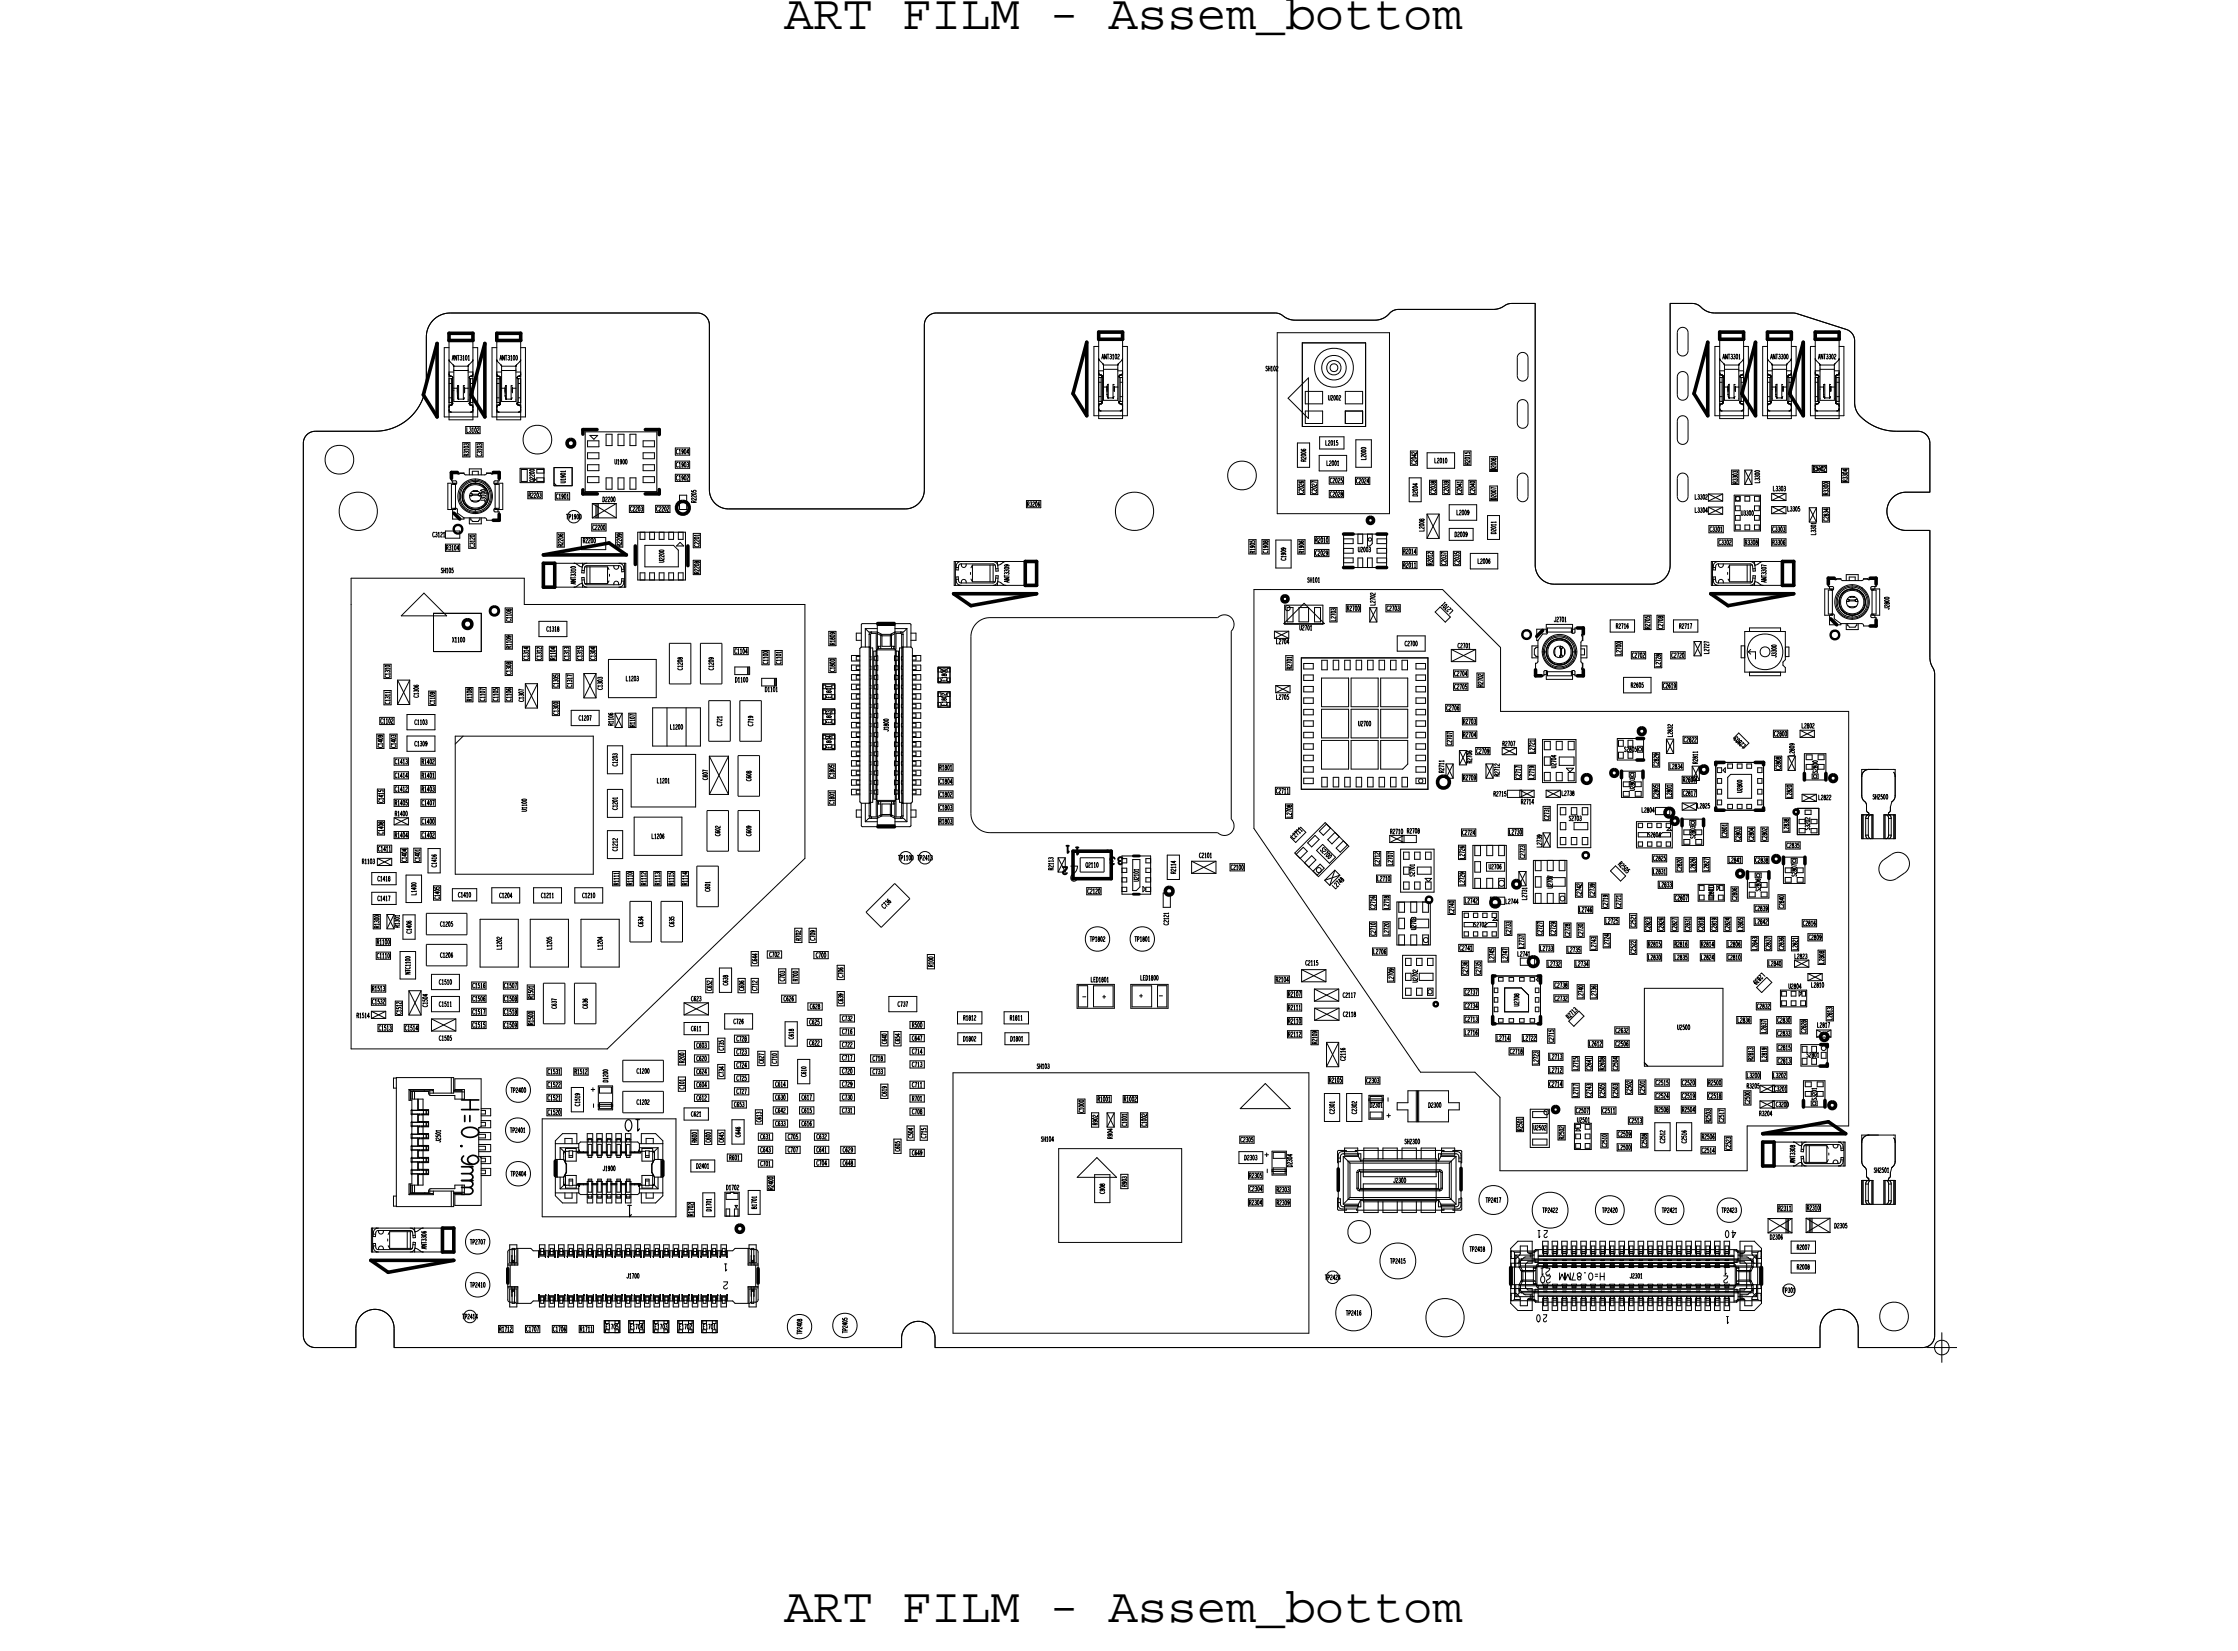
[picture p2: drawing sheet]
<svg xmlns="http://www.w3.org/2000/svg" width="94mm" height="69mm" viewBox="0 0 94 69" stroke-linecap="round" stroke-linejoin="round" font-family="sans-serif">
<defs><g id="words">
<g font-size="2.1">
<text x="32.8" y="1.2">ART FILM - Assem_bottom</text>
<text x="32.8" y="67.9">ART FILM - Assem_bottom</text>
</g>
<text font-size=".7" x="19.3" y="46" transform="rotate(90 19.3 46)">H=0.9mm</text>
<text font-size=".6" x="45.2" y="36.2" transform="rotate(-180 45.2 36.2)">2</text>
<text font-size=".5" x="26.5" y="50.5" transform="rotate(-180 26.5 50.5)">1</text>
<g font-size=".3">
<text x="44.8" y="35.4" transform="rotate(-180 44.8 35.4)">1</text>
<text x="45.2" y="35.5" transform="rotate(-180 45.2 35.5)">1</text>
<text x="47" y="35.9" transform="rotate(-180 47 35.9)">3</text>
<text x="45.2" y="41.8">-</text>
<text x="46.1" y="41.8">+</text>
<text x="47.9" y="41.6" transform="rotate(-180 47.9 41.6)">+</text>
<text x="48.8" y="41.6" transform="rotate(-180 48.8 41.6)">-</text>
<text x="30.5" y="52.9" transform="rotate(-180 30.5 52.9)">1</text>
<text x="64.9" y="53.1" transform="rotate(-180 64.9 53.1)">21</text>
<text x="72.3" y="53.1" transform="rotate(-180 72.3 53.1)">1</text>
<text x="72.4" y="55.1" transform="rotate(-180 72.4 55.1)">1</text>
</g>
<g font-size=".2">
<text x="18.1" y="22.5">C3121</text>
<text x="18.7" y="23">R3104</text>
<text x="19.6" y="19.1" transform="rotate(-90 19.6 19.1)">R3103</text>
<text x="20.3" y="21" transform="rotate(-90 20.3 21)">J3100</text>
<text x="22.4" y="20.2" transform="rotate(-90 22.4 20.2)">Q2200</text>
<text x="58.8" y="23.8">R2011</text>
<text x="71.6" y="22.3">C3301</text>
<text x="72.8" y="20.2" transform="rotate(-90 72.8 20.2)">R3303</text>
<text x="73.1" y="22.8">R3308</text>
<text x="74.2" y="22.8">R3306</text>
<text x="75.9" y="19.7">R3302</text>
<text x="76" y="22.4" transform="rotate(-90 76 22.4)">L3301</text>
<text x="76.6" y="20.7" transform="rotate(-90 76.6 20.7)">R3300</text>
<text x="77.4" y="20.2" transform="rotate(-90 77.4 20.2)">R3304</text>
<text x="16.3" y="29.5" transform="rotate(-90 16.3 29.5)">C1311</text>
<text x="16.3" y="28.4" transform="rotate(-90 16.3 28.4)">C1310</text>
<text x="19.8" y="29.3" transform="rotate(-90 19.8 29.3)">R1108</text>
<text x="21.4" y="27.1" transform="rotate(-90 21.4 27.1)">R1109</text>
<text x="22.1" y="27.6" transform="rotate(-90 22.1 27.6)">C1314</text>
<text x="22.7" y="27.6" transform="rotate(-90 22.7 27.6)">C1312</text>
<text x="22.9" y="26.4">C1318</text>
<text x="23.3" y="27.6" transform="rotate(-90 23.3 27.6)">R1104</text>
<text x="23.8" y="27.6" transform="rotate(-90 23.8 27.6)">C1313</text>
<text x="24" y="28.8" transform="rotate(-90 24 28.8)">C1317</text>
<text x="24.4" y="27.6" transform="rotate(-90 24.4 27.6)">C1315</text>
<text x="32" y="29">D1101</text>
<text x="32.7" y="27.8" transform="rotate(-90 32.7 27.8)">C1101</text>
<text x="34.8" y="29.2" transform="rotate(-90 34.8 29.2)">E1801</text>
<text x="39.6" y="29.5" transform="rotate(-90 39.6 29.5)">E1802</text>
<text x="39.6" y="28.5" transform="rotate(-90 39.6 28.5)">E1800</text>
<text x="54.7" y="24.4">SH101</text>
<text x="60.8" y="25.6" transform="rotate(-135 60.8 25.6)">L2701</text>
<text x="15.8" y="35.6">C1411</text>
<text x="17.7" y="32.6">R1401</text>
<text x="25.7" y="30.4" transform="rotate(-90 25.7 30.4)">R1106</text>
<text x="26.6" y="30.4" transform="rotate(-90 26.6 30.4)">R1107</text>
<text x="34.8" y="31.3" transform="rotate(-90 34.8 31.3)">E1804</text>
<text x="34.8" y="30.3" transform="rotate(-90 34.8 30.3)">E1803</text>
<text x="39.3" y="32.2">R1801</text>
<text x="54.2" y="35.1" transform="rotate(-45 54.2 35.1)">L2711</text>
<text x="55.3" y="35.6" transform="rotate(45 55.3 35.6)">S2700</text>
<text x="60.4" y="32.3" transform="rotate(-90 60.4 32.3)">R2711</text>
<text x="71.1" y="32" transform="rotate(-90 71.1 32)">R2811</text>
<text x="73.1" y="31.2" transform="rotate(-135 73.1 31.2)">L2803</text>
<text x="15.2" y="36.1">R1103</text>
<text x="15.6" y="41.5">R1513</text>
<text x="15.8" y="39.5">R1100</text>
<text x="15.8" y="40.1">C1110</text>
<text x="15.9" y="38.8" transform="rotate(-90 15.9 38.8)">R1300</text>
<text x="16.7" y="38.8" transform="rotate(-90 16.7 38.8)">R1301</text>
<text x="22.3" y="41.8" transform="rotate(-90 22.3 41.8)">R1501</text>
<text x="22.7" y="37.6">C1211</text>
<text x="25.9" y="37" transform="rotate(-90 25.9 37)">R1111</text>
<text x="26.5" y="37" transform="rotate(-90 26.5 37)">R1110</text>
<text x="27.1" y="37" transform="rotate(-90 27.1 37)">R1112</text>
<text x="27.6" y="37" transform="rotate(-90 27.6 37)">R1113</text>
<text x="28.2" y="37" transform="rotate(-90 28.2 37)">R1115</text>
<text x="28.8" y="37" transform="rotate(-90 28.8 37)">R1114</text>
<text x="37" y="38" transform="rotate(-45 37 38)">C736</text>
<text x="44.1" y="36.4" transform="rotate(-90 44.1 36.4)">R2113</text>
<text x="45.5" y="36.3">Q2110</text>
<text x="49.2" y="36.6" transform="rotate(-90 49.2 36.6)">R2114</text>
<text x="55.9" y="37.2" transform="rotate(-45 55.9 37.2)">L2748</text>
<text x="67.7" y="36.2" transform="rotate(45 67.7 36.2)">R2505</text>
<text x="73.8" y="40.7" transform="rotate(135 73.8 40.7)">L2839</text>
<text x="14.9" y="42.6">R1514</text>
<text x="18.4" y="42.1">C1511</text>
<text x="22.9" y="45">C1531</text>
<text x="24.1" y="45">R1512</text>
<text x="40.3" y="42.7">R1812</text>
<text x="42.3" y="42.7">R1811</text>
<text x="46" y="46.1">R1001</text>
<text x="53.9" y="42.3">R2111</text>
<text x="53.9" y="43.4">R2112</text>
<text x="53.9" y="42.8">R2110</text>
<text x="65.7" y="42.7" transform="rotate(-45 65.7 42.7)">R2713</text>
<text x="76.1" y="46" transform="rotate(-90 76.1 46)">S3201</text>
<text x="74.5" y="50.7">R2311</text>
<text x="75.7" y="50.7">R2310</text>
<text x="20.9" y="55.7">R1712</text>
<text x="24.3" y="55.7">R1711</text>
<text x="25.4" y="55.6">E1705</text>
<text x="26.4" y="55.6">E1704</text>
<text x="27.4" y="55.6">E1703</text>
<text x="28.4" y="55.6">E1702</text>
<text x="29.4" y="55.6">E1701</text>
</g>
</g></defs>
<!-- layer: Board Outline -->
<g fill="none" stroke="#000" stroke-width=".04">
<path d="M12.7 18.6v37.3zM12.9 18.2l.3-.1 2.6-.1a2.15 2.15 0 0 0 2-2.1l.1-1.9a1 1 0 0 1 1-.9h10.3l.3 .1 .2 .4v6.9a.8 .8 0 0 0 .8 .8h7.4a.8 .8 0 0 0 .8-.8v-6.9l.1-.3 .3-.2h14.3l.8 .3h3.4l.3-.1 .6-.3 4.1-.1 .6-.2h1.1v11a.8 .8 0 0 0 .8 .7h4.1a.8 .8 0 0 0 .7-.7v-11h1l.8 .4h3.4l2.3 .7 .2 .2v.2l.1 2.7a1.2 1.2 0 0 0 1 1l.5 .1 1.2 .1 .4 .3v2.2h-1a.8 .8 0 0 0-.8 .8 .8 .8 0 0 0 .8 .8h1v5.4l.2 .6v27.8l-.1 .2-.3 .2h-2.8v-.8a.8 .8 0 0 0-.8-.8 .8 .8 0 0 0-.8 .8v.8h-37.1v-.5l-.1-.3-.2-.2-.4-.1-.3 .1-.2 .2-.1 .3-.1 .5h-21.2v-.8a.8 .8 0 0 0-.8-.8 .8 .8 0 0 0-.8 .8v.8h-1.8l-.3-.2-.1-.2v-37.4zM13.2 18.1h2.5zM13.2 18.1l-.3 .1-.2 .3M17.8 15.9a2.15 2.15 0 0 1-2.1 2.2M17.8 14.1v1.8zM18.9 13.1h10.3zM18.9 13.1a1 1 0 0 0-1.1 1M29.2 13.1l.4 .2 .1 .3M29.7 13.6v6.9zM38.7 13.6v6.9zM39.2 13.1h14.2z"/>
<path d="M39.2 13.1l-.3 .1-.2 .4M53.4 13.1l.8 .3M54.2 13.4h3.4zM55.6 15.2l.2-.1 .3 .1v.2v.2l-.3 .1-.2-.1-.1-.2zM58.5 13h4zM58.5 13h-.2l-.4 .3-.3 .1M63.3 12.7h1zM63.3 12.7l-.8 .3M63.5 15l.1-.2 .2-.1 .1 .1 .1 .2M63.5 16.9l.1-.1 .2-.1 .1 .1 .1 .1M63.5 16.9v.8zM63.5 15v.7z"/>
<path d="M63.5 15.7l.1 .2 .1 .1 .2-.1 .1-.2M63.5 17.7l.1 .2h.1h.2l.1-.2M64 15v.7zM64 16.9v.8zM64.3 12.7v10.9zM69.9 12.7v10.9zM69.9 12.7h1zM70.2 13.9l.1-.1 .2-.1 .1 .1 .1 .1M70.2 17.6l.1-.1 .2-.1 .1 .1 .1 .1M70.2 15.8l.1-.2 .2-.1 .1 .1 .1 .2M70.2 15.8v.7zM70.2 13.9v.8z"/>
<path d="M70.2 17.6v.8zM70.2 16.5l.1 .2 .1 .1 .2-.1 .1-.2M70.2 14.7l.1 .1 .1 .1 .2-.1 .1-.1M70.2 18.4l.1 .1 .1 .1 .2-.1 .1-.1M70.7 13.9v.8zM70.7 15.8v.7zM70.7 17.6v.8zM70.9 12.7l.2 .1 .4 .2 .3 .1M71.8 13.1h3.3zM75.1 13.1h.1M75.2 13.1l2.1 .7zM77.3 13.8l.3 .2v.3"/>
<path d="M77.6 14.3v2.6zM77.7 16.9a1.21 1.21 0 0 0 1 1l.7 .1M79.4 18.1h.9zM80.3 18.1l.4 .1 .1 .4M80.8 18.6v2zM29.7 20.5a.8 .8 0 0 0 .8 .8M30.5 21.3h7.4zM38.7 20.5a.8 .8 0 0 1-.8 .8M40.6 26.7v7.4zM40.6 34.1a.8 .8 0 0 0 .9 .8M41.5 25.8h9.5zM41.5 25.8a.8 .8 0 0 0-.9 .9"/>
<path d="M41.5 34.8h9.5zM51 25.8l.3-.1 .3 .2 .1 .2-.1 .3M51.6 26.4v7.9zM51.6 34.3l.1 .3-.2 .3-.2 .1-.3-.2M63.5 20l.1-.1 .2-.1 .1 .1 .1 .1M63.5 20v.8zM63.5 20.8l.1 .1 .1 .1 .2-.1 .1-.1M64 20v.8zM64.3 23.7a.8 .8 0 0 0 .8 .8M65.1 24.5h4zM69.9 23.6a.8 .8 0 0 1-.8 .9M70.2 20l.1-.1 .2-.1 .1 .1 .1 .1"/>
<path d="M70.2 20v.8zM70.2 20.8l.1 .1 .1 .1 .2-.1 .1-.1M70.7 20v.8zM78.9 36l.3-.2zM78.9 36l-.2 .3 .1 .4 .3 .1h.3M79.2 35.8l.3-.1 .4 .2v.3l-.2 .3M79.4 36.8l.3-.3zM79.8 20.6h1zM79.8 22.2h1zM79.8 20.6a.8 .8 0 0 0-.8 .8 .8 .8 0 0 0 .8 .8M80.8 22.2v5.3zM80.8 27.5l.2 .7"/>
<path d="M81 28.2v27.7zM12.7 55.9l.1 .3 .4 .2M13.2 56.4h1.7zM14.9 55.6v.8zM14.9 55.6a.8 .8 0 0 1 .8-.8 .8 .8 0 0 1 .8 .8M16.5 56.4h21.2zM16.5 55.6v.8zM37.7 56l.3-.5 .5-.2 .5 .2 .1 .5M37.7 56v.4zM39.1 56v.4zM39.1 56.4h37.1zM76.2 55.6v.8z"/>
<path d="M76.2 55.6a.8 .8 0 0 1 .8-.8 .8 .8 0 0 1 .8 .8M77.8 56.4h2.7zM77.8 55.6v.8zM81 55.9l-.2 .4-.3 .1"/>
<circle cx="14.2" cy="19.2" r=".6"/>
<circle cx="22.5" cy="18.4" r=".6"/>
<circle cx="52" cy="19.9" r=".6"/>
<circle cx="15" cy="21.4" r=".81"/>
<circle cx="47.5" cy="21.4" r=".81"/>
<circle cx="56.9" cy="51.6" r=".48"/>
<circle cx="60.5" cy="55.2" r=".81"/>
<circle cx="79.3" cy="55.1" r=".6"/>
</g>
<!-- layer: Components -->
<g fill="none" stroke="#000" stroke-width=".15">
<path d="M17.7 16.5l.6 1zM18.3 14.4v3.1zM18.3 14.4l-.6 2.1zM18.8 14.2h1zM18.8 14v.2zM18.8 13.9h1zM18.9 19.8v.2zM18.9 19.8h.2zM19.7 16.5l.6 1zM19.8 13.9v.3zM20.3 14.4v3.1zM20.3 14.4l-.6 2.1z"/>
<path d="M20.7 19.8h.2zM20.8 14.2h1zM20.8 14v.2zM20.8 13.9h1zM20.9 19.8v.2zM21.8 13.9v.3zM23.8 18.5l.1-.1 .1 .1v.1l-.1 .1-.1-.1zM24.4 18h.6zM24.4 18v.2zM27 18h.6zM27.6 18v.2zM44.9 16.5l.6 .9z"/>
<path d="M45.5 14.3l-.6 2.2zM45.5 14.3v3.1zM46 14.2h1zM46 13.9v.3zM46 13.9h1zM47 13.9v.3zM70.9 16.5l.6 .9zM71.5 14.3l-.6 2.2zM71.5 14.3v3.1zM72 14.2h1zM72 13.9v.3zM72 13.9h1z"/>
<path d="M72.9 16.5l.6 .9zM73 13.9v.3zM73.5 14.3v3.1zM73.5 14.3l-.6 2.2zM74 14.2h1zM74 13.9v.3zM74 13.9h1zM74.9 16.5l.6 .9zM75 13.9v.3zM75.5 14.3v3.1zM75.5 14.3l-.6 2.2zM76 14.2h1z"/>
<path d="M76 13.9v.3zM76 13.9h1zM77 13.9v.3zM19 21.5l.2 .2zM19.4 26l.2-.1 .1 .1v.2l-.1 .1-.2-.1zM20.7 21.8h.2zM20.9 21.5v.3zM22.8 24.6h.4zM22.8 23.6v1zM22.8 23.2h3.4zM22.8 23.2l2.7-.5zM22.8 23.6h.4z"/>
<path d="M23.2 23.6v1zM24.4 20.7h.6zM24.4 20.5v.2zM25.5 22.7l.7 .5zM26.6 22.8v.8zM27 20.7h.6zM27.6 20.5v.2zM28.4 21.1l.2-.1 .2 .1 .1 .2-.1 .1-.2 .1-.2-.1-.1-.1zM28.8 22.8v.9zM36.7 26.1h.7zM36.8 34.6h.6zM39.9 24.8l.7 .5z"/>
<path d="M39.9 24.8h3.5zM40.6 25.4l2.8-.5zM42.9 23.5v1zM42.9 24.5h.5zM42.9 23.5h.5zM43.4 23.5v1zM44.9 36.8h1.6zM44.9 35.6v1.2zM44.9 35.6h1.5zM46.4 35.6h.1zM46.5 35.6v1.2zM48.8 37.2l.1-.1 .2 .1v.2l-.2 .1-.1-.1z"/>
<path d="M53.7 25l.1-.1 .1 .1v.1l-.1 .1-.1-.1zM56.3 23.8h.4zM56.3 22.4h.4zM57.3 21.7h.1h.1v.1l-.1 .1-.1-.1zM57.7 23.8h.4zM57.7 22.4h.4zM60.2 32.6l.2-.1 .2 .1 .1 .1-.1 .2-.2 .1-.2-.1v-.2zM62.4 37.7l.2-.1 .2 .1v.2l-.2 .1-.2-.1zM63.4 36.9h.1h.1v.2l-.1 .1-.1-.1zM64.3 28v.3zM64.3 28.3h.2zM64.3 26.6l.3-.2z"/>
<path d="M66 26.3h.3zM66 28.3h.3zM66.3 32.5l.1-.1 .2 .1v.2l-.2 .1-.1-.1zM66.3 28v.3zM66.3 26.3v.2zM67.5 32.3l.1-.1 .1 .1v.1l-.1 .1-.1-.1zM67.9 32.3v.3zM68.5 31.8h.3zM68.5 30.9h.3zM68.6 30.5h.1h.2v.2h-.2h-.1zM68.8 32.3v.3zM69.7 33.9l.2-.1 .2 .1v.2l-.2 .1-.2-.1z"/>
<path d="M70 34.3l.1-.1 .1 .1v.1l-.1 .1-.1-.1zM70.4 34.3v.3zM71.2 32.1h.1h.2v.2l-.2 .1-.1-.1zM71.3 34.3v.3zM71.6 24.8l.7 .5zM71.6 24.8h3.5zM71.8 31.9h.4zM71.8 31.9v.1zM71.8 33.9h.4zM71.8 33.8v.1zM72.3 25.4l2.8-.5zM72.7 36.5l.2-.1 .1 .1v.1l-.1 .1-.2-.1z"/>
<path d="M73.2 36.5v.3zM73.5 31.9h.3zM73.5 33.9h.3zM73.8 31.9v.1zM73.8 33.8v.1zM74.1 36.5v.3zM74.2 35.9l.2-.1 .1 .1v.1l-.1 .1-.2-.1zM74.6 23.5v1zM74.6 24.5h.5zM74.6 23.5h.5zM74.7 35.9v.3zM75.1 23.5v1z"/>
<path d="M75.5 32.4v.2zM75.6 35.9v.3zM76.4 32.4v.2zM76.5 24.2v.2zM76.5 24.2h.3zM76.6 32.5l.2-.1 .1 .1v.1l-.1 .1-.2-.1zM76.6 25.9l.3 .3zM78.3 24.2h.2zM78.3 26.2h.2zM78.5 24.2v.2zM78.5 26v.2zM15.5 52.7l.7 .5z"/>
<path d="M15.5 52.7h3.5zM16.3 53.3l2.7-.5zM18.5 51.4v1zM18.5 52.4h.5zM18.5 51.4h.5zM19 51.4v1zM21.3 53.1v.6zM23.2 48.6v.6zM27.7 48.6v.6zM30.8 51.4l.2-.1 .1 .1v.1l-.1 .1-.2-.1zM31.7 53.1v.6zM56 48.9v.9z"/>
<path d="M61.2 48.9v.9zM62.5 40.8v.3zM62.5 40.8h.1zM62.5 42.5v.3zM62.5 42.8h.1zM63.2 53.1v.6zM64 40.2l.2-.2 .2 .2v.1l-.2 .1-.2-.1zM64.4 40.8h.1zM64.4 42.8h.1zM64.5 40.8v.3zM64.5 42.5v.3zM65 46.4l.1-.1 .1 .1v.1l-.1 .1-.1-.1z"/>
<path d="M73.7 53.1v.6zM73.8 48.8h.5zM73.8 47.8v1zM73.8 47.4h3.5zM73.8 47.4l2.7-.5zM73.8 47.8h.5zM74.3 47.8v1zM75.5 46.1v.2zM76.2 44.6h.3zM76.2 43.7h.3zM76.2 43.3l.2-.1 .1 .1v.2h-.1h-.2zM76.4 46.1v.2z"/>
<path d="M76.5 44.5v.1zM76.5 43.7v.1zM76.6 47l.7 .4zM76.6 46.2l.1-.1 .1 .1v.1l-.1 .1-.1-.1z"/>
</g>
<g fill="none" stroke="#000" stroke-width=".04">
<path d="M18.6 17.5h1.4zM18.6 14.6v2.9zM18.6 14.5h.2zM18.8 15.6h.2zM18.8 14.2h1zM18.8 13.9h1zM18.8 15.1l.2 .2zM18.8 15.1h.1M18.8 15.6h.1M18.8 17.2h.1M18.8 15.6v2zM18.8 17v.2z"/>
<path d="M18.8 15.8v1.1zM18.8 14v1.8zM18.8 17.6h1zM18.8 17.2h1zM18.8 16.9h.1zM18.8 16.1h.1zM18.8 15.6l.1 .1M18.8 16.6h.1zM18.8 15.8h.1zM18.8 15.7h.1M18.8 17h.1M18.9 17h.1"/>
<path d="M18.9 17.2h.1M18.9 15.7h.1M18.9 15.8v.1M18.9 19.8v.3zM18.9 15.8v1.1zM18.9 16.9h.1M18.9 16.9l-.1 .1M18.9 19.8h.2zM18.9 15.8h.1M19 15.8h-.1M19 15.3h.1M19 15.3h.6z"/>
<path d="M19 15.5h.1M19 16.7v.1zM19 16.3h.1M19 16.2v.1zM19 16.3v.4zM19 15.3v.2zM19 15.5v.7zM19 16.8h.6zM19 16.2h.1zM19 15.5h.6zM19.1 19.8h.2M19.2 16.4h.1"/>
<path d="M19.2 16.2v.2zM19.2 16.2h.1M19.2 16.3h.1M19.2 16.4v.2M19.2 16.6h.1M19.2 19.8h.1M19.2 16.6v.1M19.2 16.7h.1M19.2 16.1v.1M19.2 16.1h.1M19.2 16.7h.2zM19.2 16.1v.6z"/>
<path d="M19.2 19.8h.2zM19.3 19.8h.1zM19.4 19.1h.3zM19.4 18.5h.3zM19.4 18.5v.6zM19.4 16.1v.6zM19.4 16.7h.1M19.4 16.1h.1M19.4 19.8l.1 .1M19.4 16.1v.1M19.4 16.2h.1M19.4 16.6v.1"/>
<path d="M19.4 16.4h.1M19.4 16.2v.2zM19.4 16.2h.2zM19.4 16.3h.1M19.5 18.2h.6zM19.5 17.8v.4zM19.5 17.8h.6zM19.5 19.9h.8zM19.6 15.3v.2zM19.6 15.5h.1M19.6 15.5v.7zM19.6 16.7v.1z"/>
<path d="M19.6 16.2v.5zM19.6 15.3l.2-.2zM19.6 15.6h.2zM19.6 15.3h.1M19.7 15.8v1.1zM19.7 16.9h.1M19.7 19.6h.4zM19.7 19.6v.3zM19.7 15.8h.1M19.7 18.5v.6zM19.7 16.9v.1M19.7 16.9h.1z"/>
<path d="M19.7 16.1h.1zM19.7 17.2h.1M19.7 16.6h.1zM19.7 15.8h.1zM19.7 17h.1M19.7 15.7h.1M19.7 15.7v.1M19.8 17h.1M19.8 19.7v.2zM19.8 19.7h.2zM19.8 15.1h.1M19.8 17.2h.1"/>
<path d="M19.8 15.7h.1M19.8 17.2h-.1M19.8 15.7l-.1 .1M19.8 13.9v1.8zM19.8 16.9v.3zM19.8 15.8v1.1zM19.8 15.6v2zM19.8 14.5h.2zM19.9 19.1h.3zM19.9 18.5v.6zM19.9 18.5h.3zM20 14.5v2.9z"/>
<path d="M20 19.7v.2zM20.1 17.8v.4zM20.1 19.6v.3zM20.2 18.5v.6zM20.4 19.8h.2zM20.4 19.8l-.1 .1M20.6 19.8h.1M20.6 17.5h1.4zM20.6 14.6v2.9zM20.6 14.5h.2zM20.7 19.8h-.1M20.7 19.8h.2z"/>
<path d="M20.8 15.6h.2zM20.8 14.2h1zM20.8 13.9h1zM20.8 15.1l.2 .2zM20.8 15.1h.1M20.8 15.6h.1M20.8 17.2h.1M20.8 15.6v2zM20.8 17v.2zM20.8 15.8v1.1zM20.8 14v1.8zM20.8 17.6h1z"/>
<path d="M20.8 17.2h1zM20.8 16.9h.1zM20.8 16.1h.1zM20.8 15.6l.1 .1M20.8 16.6h.1zM20.8 15.8h.1zM20.8 15.7h.1M20.8 17h.1M20.9 17h.1M20.9 17.2h.1M20.9 15.7h.1M20.9 15.8v.1"/>
<path d="M20.9 19.8v.3zM20.9 15.8v1.1zM20.9 16.9h.1M20.9 16.9l-.1 .1M20.9 15.8h.1M21 15.8h-.1M21 15.3h.1M21 15.3h.6zM21 15.5h.1M21 16.7v.1zM21 16.3h.1M21 16.2v.1z"/>
<path d="M21 16.3v.4zM21 15.3v.2zM21 15.5v.7zM21 16.8h.6zM21 16.2h.1zM21 15.5h.6zM21.1 16.4h.1M21.1 16.2v.2zM21.1 16.2h.1M21.1 16.3h.1M21.2 16.4v.2M21.2 16.6h.1"/>
<path d="M21.2 16.2h.1M21.2 16.6v.1M21.2 16.7h.1M21.2 16.1v.1M21.2 16.1h.1M21.2 16.7h.2zM21.2 16.1v.6zM21.4 16.1v.6zM21.4 16.7h.1M21.4 16.1h.1M21.4 16.1v.1M21.4 16.2h.1"/>
<path d="M21.4 16.4h.1M21.4 16.2v.2zM21.4 16.2h.2zM21.4 16.3h.1M21.6 15.3v.2zM21.6 15.5h.1M21.6 15.5v.7zM21.6 16.7v.1zM21.6 16.2v.5zM21.6 15.3l.2-.2zM21.6 15.6h.2zM21.6 15.3h.1"/>
<path d="M21.7 15.8v1.1zM21.7 16.9h.1M21.7 15.8h.1M21.7 16.9v.1M21.7 16.9h.1zM21.7 16.1h.1zM21.7 17.2h.1M21.7 16.6h.1zM21.7 15.8h.1zM21.7 17h.1M21.7 15.7h.1M21.8 17h.1"/>
<path d="M21.8 19.6h1zM21.8 19.6v.6zM21.8 15.1h.1M21.8 17.2h.1M21.8 15.7h.1M21.8 17.2h-.1M21.8 15.7l-.1 .1M21.8 13.9v1.8zM21.8 16.9v.3zM21.8 15.8v1.1zM21.8 15.6v2zM21.8 14.5h.2z"/>
<path d="M21.8 19.7h.3zM21.8 19.7v.4zM22 14.5v2.9zM22.1 19.7v.4zM22.5 19.7h.3zM22.5 19.7v.1zM22.5 20h.3zM22.5 19.8h.3zM22.8 19.7v.1zM22.8 20v.1zM22.8 19.6v.6zM23.2 19.6v.7z"/>
<path d="M23.2 19.6h.8zM24 19.6v.7zM24.5 18.1h3zM24.5 18.1v2.5zM24.6 20v.2zM24.6 19.7h.5zM24.6 19.5v.2zM24.6 18.7h.5zM24.6 18.4v.3zM24.6 19.2h.5zM24.6 19v.2zM24.6 20h.5z"/>
<path d="M24.6 19.5h.5zM24.6 18.4h.5zM24.6 19h.5zM24.7 18.2l.1 .2zM24.7 18.2h.3zM24.9 18.4h.1M25 18.2l-.1 .2zM25.1 20v.2zM25.1 19.5v.2zM25.1 18.5v.2zM25.1 19v.2zM25.4 20v.5z"/>
<path d="M25.4 18.7h.2zM25.4 18.2v.5zM25.4 20h.2zM25.4 18.2h.2zM25.6 20v.5zM25.6 18.2v.5zM25.9 20h.2zM25.9 18.2h.2zM25.9 20v.5zM25.9 18.7h.2zM25.9 18.2v.5zM26.1 20v.5z"/>
<path d="M26.1 18.2v.5zM26.4 20v.5zM26.4 18.7h.2zM26.4 18.2v.5zM26.4 20h.2zM26.4 18.2h.2zM26.6 20v.5zM26.6 18.2v.5zM26.9 18.7h.5zM26.9 18.4v.3zM26.9 20v.2zM26.9 19.7h.5z"/>
<path d="M26.9 19.5v.2zM26.9 19.2h.5zM26.9 19v.2zM26.9 18.4h.5zM26.9 20h.5zM26.9 19.5h.5zM26.9 19h.5zM27.4 18.5v.2zM27.4 20v.2zM27.4 19.5v.2zM27.4 19v.2zM27.5 18.1v2.5z"/>
<path d="M28.3 19.1h.6zM28.3 19.6h.6zM28.3 18.7v.4zM28.3 18.7h.6zM28.3 19.3h.6zM28.3 19.3v.3zM28.3 19.8h.6zM28.3 19.8v.4zM28.9 18.7v.4zM28.9 19.3v.3zM28.9 19.8v.4zM45.8 17.4h1.4z"/>
<path d="M45.8 14.5v2.9zM45.8 14.5h.2zM46 15.5h.2zM46 15l.2 .3zM46 15h.1M46 15.6h.1M46 17.1h.1M46 15.5v2zM46 16.9v.3zM46 15.8v1zM46 13.9v1.8zM46 16.9h.1z"/>
<path d="M46 16.8h.1zM46 16h.1zM46 14.2h1zM46 13.9h1zM46 17.5h1zM46 17.2h1zM46 17.1l.1 .1M46 15.6l.1 .1M46 15v.1M46 16.6h.1zM46 15.8h.1zM46 15.7h.1z"/>
<path d="M46 17h.1M46.1 16.9h.1M46 15.7h.1M46 17.2h.1M46 16.9h.1M46.1 17.2h.1M46.1 15.7h.1M46.1 15.7v.1M46.1 15.8v1zM46.1 16.8h.1M46.1 16.9l-.1 .1M46.1 16.8v.1"/>
<path d="M46.1 15.8h.1M46.1 15.8v1.1zM46.1 15.7v1.1zM46.2 15.7h-.1M46.2 15.2v.1M46.2 15.3h.1M46.2 15.3h.6zM46.2 15.4h.1M46.2 16.7v.1zM46.2 16.3h.1M46.2 16.2v.1zM46.2 16.3v.4z"/>
<path d="M46.2 15.3v.1zM46.2 15.5v.7zM46.2 16.8h.6zM46.2 16.2h.1zM46.2 15.5h.6zM46.3 16.4h.1M46.3 16.2v.2zM46.3 16.2h.1M46.3 16.3h.1M46.4 16.4v.1M46.4 16.5h.1M46.4 16.1h.1"/>
<path d="M46.4 16.6h.1M46.4 16.7h.1M46.4 16.1v.6zM46.4 16.7h.2zM46.6 16.1v.6zM46.6 16.7h.1M46.6 16.6h.1M46.6 16.1h.1M46.6 16.4h.1M46.6 16.2v.2zM46.6 16.2h.2zM46.6 16.3h.1"/>
<path d="M46.6 16.2h.1M46.8 15.5h.2zM46.8 15.2v.2zM46.8 15.4h.1M46.8 15.5v.7zM46.8 16.7v.1zM46.8 16.2v.5zM46.8 15.2l.2-.2zM46.8 15.3h.1M46.8 15.2v.1M46.8 15.8v1zM46.8 16.9h.1"/>
<path d="M46.9 16.9h.1M46.9 16.8h.1M46.8 15.8h.1M46.9 15.7h.1M46.9 15.8h.1M46.9 16.8v.1M46.9 15.8v1zM46.9 16.8h.1zM46.9 16h.1zM46.9 17.2h.1M46.9 15.7v.1M46.9 16.9h.1z"/>
<path d="M46.9 16.6h.1zM46.9 15.8h.1zM46.9 15.7h.1zM46.9 16.9l.1 .1M47 16.9h.1M47 17h.1M47 15.1h.1M47 15h.1M47 17.2h.1M47 15.7h.1M47 17.1l-.1 .1M47 15.6l-.1 .1"/>
<path d="M47 13.9v1.8zM47 16.9v.3zM47 15.8v1zM47 15.5v2zM47 14.5h.2zM47 15v.1M47 17.1h.1M47 15.6h.1M47.2 14.5v2.9zM53.5 13.9h4.7zM53.5 13.9v7.6zM53.9 16.7l.9 .8z"/>
<path d="M54.3 19.6h.5zM54.3 18.5v1.1zM54.3 18.5h.5zM54.5 14.3v3.6zM54.5 14.3h2.7zM54.5 17.9h2.7zM54.7 17.7h.7zM54.7 16.9h.7zM54.7 17.2v.5zM54.7 17.2h.7zM54.7 16.4v.5zM54.7 16.4h.7z"/>
<path d="M54.8 15.8v1.7zM54.8 15.8l-.9 .9zM54.8 18.5v1.1zM55.2 19.7h1.2zM55.2 19.1h1.2zM55.2 19.1v.6zM55.2 18.3v.5zM55.2 18.3h1.1zM55.3 18.8h1zM55.4 17.2v.5zM55.4 16.4v.5zM55.7 20h.6z"/>
<path d="M55.7 20v.3zM55.7 15.3l.1-.1 .2 .1v.2l-.2 .1-.1-.1zM56.3 20v.3zM56.3 18.3v.5zM56.3 17.7h.7zM56.3 16.9h.7zM56.3 17.2v.5zM56.3 17.2h.7zM56.3 16.4v.5zM56.3 16.4h.7zM56.4 19.1v.6zM56.7 20h.7z"/>
<path d="M56.7 20v.3zM56.8 19.6h.6zM56.8 18.4h.6zM56.8 18.4v1.2zM57 17.2v.5zM57 16.4v.5zM57.2 14.3v3.6zM57.3 20v.3zM57.4 18.4v1.2zM58.2 13.9v7.6zM59 20h.5zM59 20v1z"/>
<path d="M59 19.5h.4zM59 18.9h.4zM59 18.9v.6zM59.4 18.9v.6zM59.5 20v1zM59.7 19.6h1.2zM59.8 18.9h1.1zM59.8 18.9v.7zM60.9 18.9v.7zM61.3 19.5h.3zM61.3 18.9h.3zM61.3 18.9v.6z"/>
<path d="M61.6 18.9v.6zM62.4 19.7h.3zM62.4 19.1h.3zM62.4 19.1v.6zM62.4 19.6h.3zM62.7 19.1v.6zM71.8 17.4h1.4zM71.8 14.5v2.9zM71.8 14.5h.2zM72 15.5h.2zM72 14.2h1zM72 13.9h1z"/>
<path d="M72 15l.2 .3zM72 15h.1M72 15.6h.1M72 17.1h.1M72 15.5v2zM72 16.9v.3zM72 15.8v1zM72 13.9v1.8zM72 17.5h1zM72 17.2h1zM72 16.9h.1zM72 16.8h.1z"/>
<path d="M72 16h.1zM72 17.1l.1 .1M72 15.6l.1 .1M72 15v.1M72 16.6h.1zM72 15.8h.1zM72 15.7h.1zM72 17h.1M72.1 16.9h.1M72 15.7h.1M72 17.2h.1M72 16.9h.1"/>
<path d="M72.1 17.2h.1M72.1 15.7h.1M72.1 15.7v.1M72.1 15.8v1zM72.1 16.8h.1M72.1 16.9l-.1 .1M72.1 16.8v.1M72.1 15.8h.1M72.2 16.9h.1M72.2 15.8v1.1zM72.2 15.7v1.1zM72.2 15.7h-.1"/>
<path d="M72.2 15.2v.1M72.2 15.3h.1M72.2 15.3h.6zM72.2 15.4h.1M72.2 16.7v.1zM72.2 16.3h.1M72.2 16.2v.1zM72.2 16.3v.4zM72.2 15.3v.1zM72.2 15.5v.7zM72.2 16.8h.6zM72.2 16.2h.1z"/>
<path d="M72.2 15.5h.6zM72.3 16.4h.1M72.3 16.2v.2zM72.3 16.2h.1M72.3 16.3h.1M72.4 16.4v.1M72.4 16.5h.1M72.4 16.1h.1M72.4 16.6h.1M72.4 16.7h.1M72.4 16.1v.6zM72.4 16.7h.2z"/>
<path d="M72.5 19.7h.3zM72.5 19.7v.6zM72.6 16.1v.6zM72.6 16.7h.1M72.6 16.6h.1M72.6 16.1h.1M72.6 16.4h.1M72.6 16.2v.2zM72.6 16.2h.2zM72.6 16.3h.1M72.6 16.2h.1M72.8 15.5h.2z"/>
<path d="M72.8 15.2v.2zM72.8 15.4h.1M72.8 15.5v.7zM72.8 16.7v.1zM72.8 16.2v.5zM72.8 15.2l.2-.2zM72.8 19.7v.6zM72.8 15.3h.1M72.8 15.2v.1M72.8 15.8v1zM72.8 16.9h.1M72.9 16.9h.1"/>
<path d="M72.9 16.8h.1M72.8 15.8h.1M72.9 15.7h.1M72.9 15.8h.1M72.9 16.8v.1M72.9 15.8v1zM72.9 16.8h.1zM72.9 16h.1zM72.9 17.2h.1M72.9 15.7v.1M72.9 16.9h.1zM72.9 16.6h.1z"/>
<path d="M72.9 15.8h.1zM72.9 15.7h.1zM72.9 16.9l.1 .1M73 16.9h.1M73 17h.1M73 15.1h.1M73 15h.1M73 17.2h.1M73 15.7h.1M73 17.1l-.1 .1M73 15.6l-.1 .1M73 13.9v1.8z"/>
<path d="M73 16.9v.3zM73 15.8v1zM73 15.5v2zM73 14.5h.2zM73 15v.1M73 17.1h.1M73 15.6h.1M73 19.7v.6zM73 19.7l.3 .6zM73.1 19.7h.3zM73.2 14.5v2.9zM73.3 19.7l-.3 .6z"/>
<path d="M73.4 19.7v.6zM73.8 17.4h1.4zM73.8 14.5v2.9zM73.8 14.5h.2zM74 15.5h.2zM74 14.2h1zM74 13.9h1zM74 15l.2 .3zM74 15h.1M74 15.6h.1M74 17.1h.1M74 15.5v2z"/>
<path d="M74 16.9v.3zM74 15.8v1zM74 13.9v1.8zM74 17.5h1zM74 17.2h1zM74 16.9h.1zM74 16.8h.1zM74 16h.1zM74 17.1l.1 .1M74 15.6l.1 .1M74 15v.1M74 16.6h.1z"/>
<path d="M74 15.8h.1zM74 15.7h.1zM74 17h.1M74.1 16.9h.1M74 15.7h.1M74 17.2h.1M74 16.9h.1M74.1 17.2h.1M74.1 15.7h.1M74.1 15.7v.1M74.1 15.8v1zM74.1 16.8h.1"/>
<path d="M74.1 16.9l-.1 .1M74.1 16.8v.1M74.1 15.8h.1M74.2 16.9h.1M74.2 15.8v1.1zM74.2 15.7v1.1zM74.2 15.7h-.1M74.2 15.2v.1M74.2 15.3h.1M74.2 15.3h.6zM74.2 15.4h.1M74.2 16.7v.1z"/>
<path d="M74.2 16.3h.1M74.2 16.2v.1zM74.2 16.3v.4zM74.2 15.3v.1zM74.2 15.5v.7zM74.2 16.8h.6zM74.2 16.2h.1zM74.2 15.5h.6zM74.3 16.4h.1M74.3 16.2v.2zM74.3 16.2h.1M74.3 16.3h.1"/>
<path d="M74.4 16.4v.1M74.4 16.5h.1M74.4 16.1h.1M74.4 16.6h.1M74.4 16.7h.1M74.4 16.1v.6zM74.4 16.7h.2zM74.6 16.1v.6zM74.6 16.7h.1M74.6 16.6h.1M74.6 16.1h.1M74.6 16.4h.1"/>
<path d="M74.6 16.2v.2zM74.6 16.2h.2zM74.6 16.3h.1M74.6 16.2h.1M74.8 15.5h.2zM74.8 15.2v.2zM74.8 15.4h.1M74.8 15.5v.7zM74.8 16.7v.1zM74.8 16.2v.5zM74.8 15.2l.2-.2zM74.8 15.3h.1"/>
<path d="M74.8 15.2v.1M74.8 15.8v1zM74.8 16.9h.1M74.9 16.9h.1M74.9 16.8h.1M74.8 15.8h.1M74.9 15.7h.1M74.9 15.8h.1M74.9 16.8v.1M74.9 15.8v1zM74.9 16.8h.1zM74.9 16h.1z"/>
<path d="M74.9 17.2h.1M74.9 15.7v.1M74.9 16.9h.1zM74.9 16.6h.1zM74.9 15.8h.1zM74.9 15.7h.1zM74.9 16.9l.1 .1M75 16.9h.1M75 17h.1M75 15.1h.1M75 15h.1M75 17.2h.1"/>
<path d="M75 15.7h.1M75 17.1l-.1 .1M75 15.6l-.1 .1M75 13.9v1.8zM75 16.9v.3zM75 15.8v1zM75 15.5v2zM75 14.5h.2zM75 15v.1M75 17.1h.1M75 15.6h.1M75.2 14.5v2.9z"/>
<path d="M75.8 17.4h1.4zM75.8 14.5v2.9zM75.8 14.5h.2zM75.9 19.8l.6-.3zM75.9 19.8h.6zM75.9 19.5h.6zM75.9 19.5v.3zM75.9 19.5l.6 .3zM76 15.5h.2zM76 14.2h1zM76 13.9h1zM76 15l.2 .3z"/>
<path d="M76 15h.1M76 15.6h.1M76 17.1h.1M76 15.5v2zM76 16.9v.3zM76 15.8v1zM76 13.9v1.8zM76 17.5h1zM76 17.2h1zM76 16.9h.1zM76 16.8h.1zM76 16h.1z"/>
<path d="M76 17.1l.1 .1M76 15.6l.1 .1M76 15v.1M76 16.6h.1zM76 15.8h.1zM76 15.7h.1zM76 17h.1M76.1 16.9h.1M76 15.7h.1M76 17.2h.1M76 16.9h.1M76.1 17.2h.1"/>
<path d="M76.1 15.7h.1M76.1 15.7v.1M76.1 15.8v1zM76.1 16.8h.1M76.1 16.9l-.1 .1M76.1 16.8v.1M76.1 15.8h.1M76.1 15.8v1.1zM76.1 15.7v1.1zM76.2 15.7h-.1M76.2 15.2v.1M76.2 15.3h.1"/>
<path d="M76.2 15.3h.6zM76.2 15.4h.1M76.2 16.7v.1zM76.2 16.3h.1M76.2 16.2v.1zM76.2 16.3v.4zM76.2 15.3v.1zM76.2 15.5v.7zM76.2 16.8h.6zM76.2 16.2h.1zM76.2 15.5h.6zM76.4 16.4h.1"/>
<path d="M76.4 16.2v.2zM76.4 16.2h.1M76.4 16.3h.1M76.4 16.4v.1M76.4 16.5h.1M76.4 16.1h.1M76.4 16.6h.1M76.4 16.7h.1M76.4 16.7h.2zM76.4 16.1v.6zM76.5 19.5v.3zM76.6 16.1v.6z"/>
<path d="M76.6 16.7h.1M76.6 16.6h.1M76.6 16.6v.1M76.6 16.1h.1M76.7 16.4h.1M76.7 16.2v.2zM76.7 16.2h.1zM76.7 16.3h.1M76.7 16.2h.1M76.8 15.5h.2zM76.8 15.2v.2zM76.8 15.4h.1"/>
<path d="M76.8 15.5v.7zM76.8 16.7v.1zM76.8 16.2v.5zM76.8 15.2l.2-.2zM76.8 15.3h.1M76.8 15.2v.1M76.8 15.8v1zM76.8 16.9h.1M76.9 16.9h.1M76.9 16.8h.1M76.8 15.8h.1M76.9 15.7h.1"/>
<path d="M76.9 15.8h.1M76.9 16.8v.1M76.9 15.8v1zM76.9 16.8h.1zM76.9 16h.1zM76.9 17.2h.1M76.9 15.7v.1M76.9 16.9h.1zM76.9 16.6h.1zM76.9 15.8h.1zM76.9 15.7h.1zM76.9 16.9l.1 .1"/>
<path d="M77 16.9h.1M77 17h.1M77 15.1h.1M77 15h.1M77 17.2h.1M77 15.7h.1M77 17.1l-.1 .1M77 15.6l-.1 .1M77 13.9v1.8zM77 16.9v.3zM77 15.8v1zM77 15.5v2z"/>
<path d="M77 14.5h.2zM77 15v.1M77 17.1h.1M77 15.6h.1M77.1 19.6h.3zM77.1 19.6v.6zM77.2 14.5v2.9zM77.4 19.6v.6zM14.7 24.2v1.1zM14.7 25.3v18.6zM14.7 24.2h7.3zM15.6 36.5v.5z"/>
<path d="M15.6 36.5h1zM15.6 37.3v.6zM15.6 37.3h1zM15.6 37h1zM15.6 37.9h1zM15.6 38.9h.3zM15.6 38.3h.3zM15.6 38.3v.6zM15.7 39.6h.6zM15.7 39.3v.3zM15.7 39.3h.7zM15.7 39.9v.2z"/>
<path d="M15.7 39.8h.7zM15.8 30.7v.6zM15.8 30.7h.3zM15.8 31.3h.3zM15.8 36.2h.6zM15.8 35.9l.6 .3zM15.8 35.7h.6zM15.8 36.2l.6-.3zM15.8 35.9v.3zM15.8 35.9h.6zM15.8 33h.3zM15.8 33v.6z"/>
<path d="M15.8 35.4v.3zM15.8 35.4h.6zM15.8 34.3v.7zM15.8 34.4h.3zM15.8 33.6h.3zM15.8 35h.3zM15.9 30.3h.6zM15.9 30v.3zM15.9 30h.6zM15.9 38.3v.6zM16.1 29.5h.3zM16.1 28.4h.3z"/>
<path d="M16.1 28.9v.6zM16.1 28.9h.3zM16.1 27.8v.6zM16.1 27.8h.3zM16.1 30.7v.6zM16.1 33v.6zM16.1 34.4v.6zM16.2 38.3v.6zM16.2 38.3l.3 .6zM16.2 38.9h.3zM16.2 38.3h.3zM16.3 30.7v.6z"/>
<path d="M16.3 30.7h.3zM16.3 31.3h.3zM16.3 39.3v.3zM16.3 39.8v.3zM16.4 28.9v.6zM16.4 27.8v.6zM16.4 35.9v.3zM16.4 35.4v.3zM16.5 38.3l-.3 .6zM16.5 33.8h.6zM16.5 35.1h.6zM16.5 34.5h.6z"/>
<path d="M16.5 34.2l.6 .3zM16.5 32.6h.6zM16.5 32h.6zM16.5 33.2h.6zM16.5 33.4h.6zM16.5 33.4v.4zM16.5 34.8h.6zM16.5 34.8v.3zM16.5 34.5l.6-.3zM16.5 34.2v.3zM16.5 34.2h.6zM16.5 38.3v.6z"/>
<path d="M16.5 32.3h.6zM16.5 32.3v.3zM16.5 31.7h.6zM16.5 31.7v.3zM16.5 32.9h.6zM16.5 32.9v.3zM16.5 30v.3zM16.6 36.5v.5zM16.6 37.3v.6zM16.6 30.7v.6zM16.6 28.5l.6 1zM16.6 28.5h.6z"/>
<path d="M16.6 29.5h.6zM16.6 28.5v1zM16.7 39.8h.7zM16.7 39.8v1.2zM16.8 35.5v.6zM16.8 35.5h.3zM16.8 36.1h.3zM16.8 25.8h1.9zM16.8 25.8l1-1zM16.9 39.3h.5zM16.9 38.3v1zM16.9 38.3h.5z"/>
<path d="M17 37.8h.7zM17 36.6h.7zM17 36.6v1.2zM17 31.4h1.2zM17 30.5h1.2zM17 30.8v.6zM17 30.8h1.2zM17 29.9h1.2zM17 29.9v.6zM17.1 35.5v.6zM17.1 33.4v.4zM17.1 34.8v.3z"/>
<path d="M17.1 34.2v.3zM17.1 32.3v.3zM17.1 31.7v.3zM17.1 32.9v.3zM17.2 28.5v1zM17.2 28.5l-.6 1zM17.3 35.5v.6zM17.3 35.5h.3zM17.3 36.1h.3zM17.4 38.3v1zM17.4 39.8v1.2zM17.6 33.2h.6z"/>
<path d="M17.6 32h.6zM17.6 32.6h.6zM17.6 33.8h.6zM17.6 35.1h.6zM17.6 34.5h.6zM17.6 32.9h.6zM17.6 32.9v.3zM17.6 31.7h.6zM17.6 31.7v.3zM17.6 32.3h.6zM17.6 32.3v.3zM17.6 33.4h.6z"/>
<path d="M17.6 33.4v.4zM17.6 34.8h.6zM17.6 34.8v.3zM17.6 35.5v.6zM17.6 34.2v.3zM17.6 34.2h.6zM17.7 36.6v1.2zM17.7 24.8l1 1zM17.8 39.5h1.7zM17.8 38.2h1.7zM17.8 39.5v.9zM17.8 38.2v.9z"/>
<path d="M17.8 39.1h1.8zM17.9 36.5h.5zM17.9 35.5v1zM17.9 35.5h.5zM17.9 29.5h.4zM17.9 28.9h.4zM17.9 28.9v.6zM18.1 37.7h.4zM18.1 37.1h.4zM18.1 37.1v.6zM18.1 25.7v1.6zM18.1 25.7h2z"/>
<path d="M18.2 27.3h1.9zM18.2 30.8v.6zM18.2 29.9v.6zM18.2 32.9v.3zM18.2 31.7v.3zM18.2 32.3v.3zM18.2 33.4v.4zM18.2 34.8v.3zM18.2 34.2v.3zM18.3 28.9v.6zM18.4 35.5v1zM18.5 37.1v.6z"/>
<path d="M18.6 23.1h.6zM18.6 22.5h.6zM18.6 22.8v.3zM18.6 22.8h.7zM18.6 22.2h.7zM18.6 22.2v.3zM18.7 20.2v1.1zM18.7 21.3h.4zM18.7 20.2h.4zM18.9 20.3h.2zM18.9 21.3h.2zM18.9 20.1h.2z"/>
<path d="M18.9 20.3v1zM18.9 37.2h1.1zM18.9 37.2v.5zM18.9 37.7h1.1zM18.9 21.7h.5zM18.9 20.1v.1zM18.9 21.3v.4zM19 21.3h.1M19 20.2v.1zM19 20.3h.1M19.1 30.8v5.8zM19.1 30.8h5.7z"/>
<path d="M19.1 36.6h5.7zM19.1 20.3v1zM19.1 20.1v.1M19.1 20.2h.1M19.1 21.3h.1M19.1 20.2v.1M19.1 21.5l.3 .2zM19.1 21.3v.2zM19.2 22.8v.3zM19.2 22.2v.3zM19.4 30.8l-.3 .3zM19.4 21.7h.1"/>
<path d="M19.4 21.7h.9zM19.5 20.5h.1M19.5 20.5l-.2 .3 .2 .3M19.5 21.1v.1zM19.5 21.1h.1M19.5 20.5l.2-.2 .4-.1 .2 .3 .2 .3-.1 .3-.3 .2h-.4l-.2-.2M19.5 29.4h.3zM19.5 28.8h.3zM19.5 28.8v.6zM19.5 21.2h.1zM19.5 20.4v.1zM19.5 20.4l.1-.1z"/>
<path d="M19.5 39.5v.9zM19.5 38.2v.9zM19.6 21.2h.1M19.6 20.3h.1M19.6 22.3v.6zM19.6 22.3h.3zM19.6 22.9h.3zM19.7 21.9h.4zM19.7 21.7v.2zM19.7 20.7h.1M19.7 20.6l.1 .1zM19.7 20.8h.1"/>
<path d="M19.7 20.8l.1-.1zM19.7 21.7v.1zM19.7 21.8h.1M19.7 20.6l.2-.1 .2 .1v.3l-.2 .1-.2-.1zM19.7 20.9h.1M19.8 21h.1M19.7 21h.1M19.8 20.7h.1M19.8 21.8h.2zM19.8 20.7h.2zM19.8 21h.2zM19.8 28.8v.6z"/>
<path d="M19.8 20.6h.1M19.8 20.6h.2zM19.9 21.5h.1M19.9 21.3v.1zM19.9 20.1v.1zM19.9 20.1h.1M19.9 22.3v.7zM20 37.2v.5zM20 20.6h.1M20 21h.1M20 20.7h.1M20 20.7l.1 .1-.1-.1"/>
<path d="M20.1 20.9h.1M20 20.7l.1-.1zM20 28.8v.6zM20 28.8h.3zM20.1 29.4h.2zM20.1 20.7h.1M20.1 21.7v.1zM20.1 21.8h-.1M20.1 20.8h.1M20.1 38.5v2zM20.1 38.5h1.6zM20.1 21.7v.2z"/>
<path d="M20.1 25.7v1.6zM20.2 21.2h.1M20.2 20.3h.1M20.2 21.2h.1zM20.2 20.3l.1 .1zM20.3 20.4v.1zM20.3 21.7l.1 .1M20.3 20.2h.1M20.3 20.2a.72 .72 0 0 0-1.1 .5 .72 .72 0 0 0 1 .7 .72 .72 0 0 0 .2-1.2h-.1M20.3 21.1h.1M20.3 21.1v.1zM20.3 20.5h.1"/>
<path d="M20.3 28.8v.6zM20.4 21.8h.5zM20.4 21.8h.1M20.6 37.8h1.2zM20.6 37.2h1.2zM20.6 37.2v.6zM20.6 29.4h.3zM20.6 28.8h.3zM20.6 28.8v.6zM20.7 21.4h.1M20.7 20.2h.1M20.7 20.2v.1"/>
<path d="M20.7 21.3h.1M20.7 20.3h.1M20.7 21.3h.4zM20.7 20.2h.4zM20.7 21.4h.2zM20.7 20.3h.2zM20.7 20.3v1zM20.7 21.3h.2zM20.7 20.1h.2zM20.7 20.1v.1M20.8 20.2h.1M20.8 21.3h.1"/>
<path d="M20.8 20.3v-.1zM20.8 21.3v.1zM20.8 20.1v.1zM20.9 21.4v.4zM20.9 20.3v1zM20.9 28.8v.6zM21.1 20.2v1.1zM21.1 27.2h.4zM21.1 26h.4zM21.1 29.4h.4zM21.1 26.6h.4zM21.1 26.6v.6z"/>
<path d="M21.1 25.4h.4zM21.1 25.4v.6zM21.1 28.8h.4zM21.1 28.8v.6zM21.1 27.7v.6zM21.1 27.7h.3zM21.2 28.3h.2zM21.4 27.7v.6zM21.5 26.6v.6zM21.5 25.4v.6zM21.5 28.8v.6zM21.7 38.5v2z"/>
<path d="M21.8 37.2v.6zM21.8 20.2h1zM21.8 20.1h.3zM21.9 27.7h.3zM21.9 27.1h.3zM21.9 27v.7zM22 24.2v1.1zM22 25.3h11.7zM22 28.6l.5 1zM22 28.6h.5zM22 29.6h.5zM22 28.6v1z"/>
<path d="M22.1 20.9h.6zM22.1 20.6v.3zM22.1 20.6h.6zM22.2 27.1v.6zM22.2 38.5v2zM22.2 38.5h1.6zM22.3 37.8h1.2zM22.3 37.2h1.2zM22.3 37.2v.6zM22.4 27.7h.3zM22.4 27.1h.3zM22.4 27v.7z"/>
<path d="M22.5 20v.1zM22.5 20.1h.3zM22.5 28.6v1zM22.5 28.6l-.5 1zM22.6 26.6h1.1zM22.6 26h1.1zM22.6 26v.6zM22.7 20.6v.3zM22.7 27.1v.6zM22.7 23.6h1.3zM22.8 23.6v1zM22.8 24.6h1.2z"/>
<path d="M23 27.7h.3zM23 27.1h.3zM23 27v.7zM23.1 28.8h.3zM23.1 29.9h.3zM23.1 28.2h.3zM23.1 28.2v.6zM23.1 29.3h.3zM23.1 29.3v.6zM23.2 20.3h.8zM23.2 20.2l.1 .1zM23.2 23.6v1z"/>
<path d="M23.2 20.9h.6zM23.2 20.6v.3zM23.2 20.6h.7zM23.3 27.1v.6zM23.3 22.9h.3zM23.3 22.3h.3zM23.3 22.3v.6zM23.4 28.2v.6zM23.4 29.3v.7zM23.5 37.2v.6zM23.6 27.7h.3zM23.6 27v.7z"/>
<path d="M23.6 27.1h.3zM23.6 22.3v.6zM23.7 28.8h.3zM23.7 28.2v.6zM23.7 28.2h.3zM23.7 26v.6zM23.8 38.5v2zM23.8 21.4h.2h.2l.1 .2-.1 .2-.2 .1-.2-.1v-.2zM23.8 20.6v.3zM23.9 27.1v.6zM23.9 30.4h1.2zM23.9 29.7v.7z"/>
<path d="M23.9 29.7h1.2zM24 28.2v.6zM24 23.6h.4zM24 24.6h.4zM24 23.6h.2M24.1 37.8h1.1zM24.1 37.2h1.1zM24.1 37.2v.6zM24.1 24.6h.1M24.1 23.6h.1M24.1 27.7h.3zM24.1 27.1h.3z"/>
<path d="M24.1 27v.7zM24.2 24.5h.1M24.2 23.6v.1zM24.2 24.5l-.2 .1M24.2 23.7h.2M24.3 38.5v2zM24.3 38.5h1.6zM24.3 22.5v.5zM24.3 22.5h1.1zM24.3 23h1.1zM24.4 24.2v.2zM24.4 24h.1z"/>
<path d="M24.4 24.2h.1zM24.4 23.9h.1zM24.4 24.3h.1zM24.4 24.4h.1M24.4 23.7h.1M24.4 24.4l-.2 .1M24.4 23.8v.2zM24.4 24.4l.2 .2M24.4 24.4v.1M24.4 24.6h1.5zM24.4 23.6h1.5zM24.4 24.5h.1"/>
<path d="M24.4 24.5v.1zM24.4 23.6v.1zM24.4 27.1v.6zM24.4 29.2h.6zM24.4 28.2h.6zM24.4 28.2v1zM24.4 28.2l.6 1zM24.5 24.2v.2zM24.5 23.8v.2zM24.5 24.4l.1 .1M24.5 24.4h.9zM24.5 23.7h.9z"/>
<path d="M24.5 23.6h.1M24.5 24.6h.1M24.5 20.6h3zM24.6 23.7v.7zM24.6 24.5h1.3zM24.6 23.7h1.3zM24.6 23.6l-.2 .2M24.6 23.7l-.1 .1M24.6 20.2h.5zM24.7 27.7h.3zM24.7 27.1h.3zM24.7 27v.7z"/>
<path d="M24.7 23.7v.7zM24.8 22.2h.6zM24.8 21.9h.6zM24.8 21.9v.3zM24.8 21.7l1-.6zM24.8 21.7h1zM24.8 21.1l1 .6zM24.8 21.1v.6zM24.8 21.1h1zM24.8 30.8v5.8zM24.9 21.1v.6zM25 28.2v1z"/>
<path d="M25 28.2l-.6 1zM25 27.1v.6zM25 21.1v.6zM25.1 21.1v.6zM25.1 29.7v.7zM25.2 37.2v.6zM25.4 22.5v.5zM25.4 20.5h.2zM25.4 21.9v.3zM25.4 34.8v1.1zM25.4 34.8h.7zM25.4 31.2v1.2z"/>
<path d="M25.4 31.2h.7zM25.4 33h.7zM25.4 33v1.2zM25.4 35.9h.7zM25.4 32.4h.7zM25.4 34.2h.7zM25.4 23.7v.7zM25.4 23.7l.1 .1zM25.5 27.6h2zM25.5 27.6v1.6zM25.5 29.2h2zM25.5 24.3l-.1 .1z"/>
<path d="M25.5 24v.1zM25.6 37.1h.4zM25.6 36.5h.4zM25.6 36.5v.6zM25.7 24.4l.1-.1 .1 .1M25.7 23.7h.1M25.7 24.5h.1M25.7 23.7l.1 .1 .1-.1M25.7 29.9h.3zM25.7 30.4h.3zM25.7 29.8v.6zM25.8 29.8l.2 .6z"/>
<path d="M25.8 22.9h.3zM25.8 22.3h.3zM25.8 22.3v.6zM25.8 21.1v.6zM25.9 20.5h.2zM25.9 23.7h.1M25.9 24.5h.1M25.9 23.6h.1zM25.9 23.6l.2 .2M25.9 24.6h.1zM25.9 23.7l.1 .1M25.9 38.5v2z"/>
<path d="M26 36.5v.6zM26 24.6h.1M26 23.6h.1M26 24.6h.2zM26 23.6h.2zM26 24.4l-.1 .1M26 23.8v.1zM26 23.8h.1zM26 24.3h.1zM26 24.2v.2zM26 24.2h.1zM26 23.9h.1z"/>
<path d="M26 29.9v.6zM26 29.9l-.2 .6zM26.1 34.8v1.1zM26.1 31.2v1.2zM26.1 33v1.2zM26.1 22.3v.6zM26.1 23.8v.1zM26.1 24.4l-.2 .2M26.1 24.2v.2zM26.2 24.6h.1M26.2 23.6v1zM26.2 23.6h.1"/>
<path d="M26.2 37.1h.3zM26.2 36.5h.3zM26.2 36.5v.6zM26.3 30.4h.3zM26.3 29.9h.3zM26.3 29.8v.6zM26.3 21.5h.6zM26.3 21.1h.7zM26.3 21.1v.4zM26.4 20.5h.2zM26.4 39.4h.9zM26.4 37.7v1.7z"/>
<path d="M26.4 37.7h.9zM26.4 33.8h2.7zM26.4 31.6v2.2zM26.4 31.6h2.7zM26.5 36.5v.6zM26.5 34.2v1.6zM26.5 34.2h2zM26.6 35.8h1.9zM26.6 29.9v.6zM26.7 22.3v2zM26.7 22.3h2zM26.7 24.3h2z"/>
<path d="M26.8 37.1h.3zM26.8 36.5h.3zM26.8 36.5v.6zM26.8 22.6h.2zM26.8 24.3h.2zM26.8 22.3v.3zM26.8 22.3h.2zM26.8 24v.3zM26.8 24h.2zM26.9 20.2h.5zM26.9 21.1v.4zM27 23.7h1.4z"/>
<path d="M27 22.3v.3zM27 24v.3zM27 22.8v.9zM27 22.8h1.2zM27.1 36.5v.6zM27.2 22.3v.3zM27.2 22.3h.2zM27.2 24v.3zM27.2 24h.2zM27.2 22.6h.2zM27.2 24.3h.2zM27.3 37.7v1.7z"/>
<path d="M27.3 29.6v1.6zM27.3 29.6h2zM27.3 31.2h2zM27.4 37.1h.3zM27.4 36.5h.3zM27.4 36.5v.6zM27.4 22.3v.3zM27.4 24v.3zM27.4 21.5h.6zM27.4 21.1v.4zM27.4 21.1h.7zM27.5 27.6v1.6z"/>
<path d="M27.6 22.6h.2zM27.6 24.3h.2zM27.6 22.3v.3zM27.6 24v.3zM27.6 22.3h.2zM27.6 24h.2zM27.7 39.4h.9zM27.7 37.7v1.7zM27.7 37.7h.9zM27.7 36.5v.6zM27.8 22.3v.3zM27.8 24v.3z"/>
<path d="M27.9 29.6v1.6zM27.9 37.1h.4zM27.9 36.5h.4zM27.9 36.5v.6zM28 22.3v.3zM28 22.3h.2zM28 24v.3zM28 24h.2zM28 22.6h.2zM28 24.3h.2zM28 28.6h.9zM28 26.9v1.7z"/>
<path d="M28 26.9h.9zM28 21.1v.4zM28.2 22.3v.3zM28.2 24v.3zM28.2 22.8l.2 .2zM28.3 36.5v.6zM28.3 20.2h.6zM28.3 22.9h.3zM28.4 22.6h.2zM28.4 24.3h.2zM28.4 22.3v.3zM28.4 22.3h.2z"/>
<path d="M28.4 24v.3zM28.4 24h.2zM28.4 23v.7zM28.4 21.3h.4zM28.4 20.7h.4zM28.4 20.7v.6zM28.5 22.7l.1 .2zM28.5 22.7l-.2 .2zM28.5 37.1h.3zM28.5 36.5h.3zM28.5 36.5v.6zM28.5 34.2v1.6z"/>
<path d="M28.6 37.7v1.7zM28.6 22.3v.3zM28.6 24v.3zM28.7 22.3v2zM28.7 29.6v1.6zM28.8 20.7v.6zM28.8 36.5v.6zM28.9 26.9v1.7zM29 24h.3zM29 23.4h.3zM29 23.4v.6zM29 22.3v.6z"/>
<path d="M29 22.3h.3zM29 22.9h.3zM29.1 31.6v2.2zM29.2 37.9h.9zM29.2 36.2v1.8zM29.2 36.2h.9zM29.3 29.6v1.6zM29.3 22.3v.6zM29.3 28.6h.9zM29.3 26.9v1.7zM29.3 26.9h.9zM29.3 23.4v.7z"/>
<path d="M29.6 35.6h.9zM29.6 33.9v1.7zM29.6 33.9h.9zM29.7 31h.9zM29.7 29.3v1.7zM29.7 29.3h.9zM29.7 31.7l.8 1.6zM29.7 33.3h.8zM29.7 31.6h.8zM29.7 31.7v1.6zM30.1 36.2v1.7zM30.2 26.9v1.7z"/>
<path d="M30.5 31.6v1.6zM30.5 33.9v1.7zM30.5 31.7l-.8 1.6zM30.6 29.3v1.7zM30.7 27.4h.6zM30.7 27.1h.6zM30.7 27.1v.3zM30.8 27.9h.6zM30.8 27.9v.3zM30.8 28.2h.6zM30.9 35.6h.9zM30.9 33.9v1.7z"/>
<path d="M30.9 33.3h.9zM30.9 31.6v1.7zM30.9 33.9h.9zM30.9 31.6h.9zM31 31h.9zM31 29.3v1.7zM31 29.3h.9zM31.3 27.9v.3zM31.3 27.1v.3zM31.4 27.9v.3zM31.4 39.8v.6zM31.4 39.8h.4z"/>
<path d="M31.8 39.8v.6zM31.8 33.9v1.7zM31.8 31.6v1.7zM31.9 29.3v1.7zM31.9 28.4h.6zM31.9 28.4v.3zM31.9 28.7h.6zM31.9 27.8h.3zM31.9 27.2h.3zM31.9 27.2v.6zM32.1 39.8h.6zM32.1 39.8v.3z"/>
<path d="M32.2 27.2v.6zM32.4 28.4v.3zM32.4 27.8h.4zM32.4 27.2h.4zM32.4 27.2v.6zM32.5 28.4v.3zM32.7 39.8v.3zM32.8 27.2v.6zM33.3 39.5h.3zM33.3 38.9h.3zM33.3 38.8v.7zM33.6 38.9v.6z"/>
<path d="M33.7 25.3v10.6zM33.9 39.5h.3zM33.9 38.9h.3zM33.9 38.8v.7zM34.1 39.8v.3zM34.1 39.8h.6zM34.2 38.9v.6zM34.4 31.2h.2zM34.4 31.2v.1zM34.4 30.7h.5zM34.4 30.7v.7zM34.4 30.8h.2z"/>
<path d="M34.4 30.8v.1zM34.4 29.7h.5zM34.4 30.1h.2zM34.4 30.1v.2zM34.4 29.7v.6zM34.4 29.7h.2zM34.4 29.7v.2zM34.4 29.1h.2zM34.4 29.1v.1zM34.4 28.6h.5zM34.4 28.6v.7zM34.4 28.7h.2z"/>
<path d="M34.4 28.7v.1zM34.5 31.3h.1zM34.5 30.9h.1zM34.5 30.3h.1zM34.5 29.9h.1zM34.5 29.2h.1zM34.5 28.8h.1zM34.5 31.4h.4zM34.5 30.3h.4zM34.5 29.3h.4zM34.6 31.2v.1zM34.6 30.8v.1z"/>
<path d="M34.6 30.1v.2zM34.6 29.7v.2zM34.6 29.1v.1zM34.6 28.7v.1zM34.7 32.6h.3zM34.7 32h.3zM34.7 32v.6zM34.7 39.8v.3zM34.7 33.1h.3zM34.7 33.1v.6zM34.7 33.7h.3zM34.7 27h.3z"/>
<path d="M34.7 26.4h.3zM34.7 26.4v.6zM34.7 27.5v.7zM34.7 27.6h.3zM34.7 28.2h.3zM34.8 31.2h.1zM34.8 30.8h.1zM34.8 30.8v.1zM34.8 30.1h.1zM34.8 29.7h.1zM34.8 29.7v.2zM34.8 29.1h.1z"/>
<path d="M34.8 28.7h.1zM34.8 28.7v.1zM34.8 31.3h.1zM34.8 30.9h.1zM34.8 30.3h.1zM34.8 29.9h.1zM34.8 29.2h.1zM34.8 28.8h.1zM34.9 31.2v.1zM34.9 30.8v.1zM34.9 30.7v.7zM34.9 30.1v.2z"/>
<path d="M34.9 29.7v.2zM34.9 29.7v.6zM34.9 29.1v.1zM34.9 28.7v.1zM34.9 28.6v.7zM35 33.1v.6zM35 32v.6zM35 27.6v.6zM35 26.4v.6zM35.6 27.4h.4zM35.6 27.8h.4zM35.6 28.2h.4z"/>
<path d="M35.6 28.6h.4zM35.6 29h.4zM35.6 29.4h.4zM35.6 29.8h.4zM35.6 30.2h.4zM35.6 30.6h.4zM35.6 31h.4zM35.6 31.4h.4zM35.6 31.8h.4zM35.6 32.2h.4zM35.6 32.6h.4zM35.6 33h.4z"/>
<path d="M35.6 27.7h.4zM35.6 28.1h.4zM35.6 28.5h.4zM35.6 28.9h.4zM35.6 27.4v.3zM35.6 27.8v.3zM35.6 28.2v.3zM35.6 28.6v.3zM35.6 29v.3zM35.6 29.4v.3zM35.6 29.3h.4zM35.6 29.7h.4z"/>
<path d="M35.6 29.8v.3zM35.6 30.2v.3zM35.6 30.6v.3zM35.6 31v.3zM35.6 31.4v.3zM35.6 31.8v.3zM35.6 32.2v.3zM35.6 32.6v.3zM35.6 33v.3zM35.6 30.1h.4zM35.6 30.5h.4zM35.6 30.9h.4z"/>
<path d="M35.6 31.3h.4zM35.6 31.7h.4zM35.6 32.1h.4zM35.6 32.5h.4zM35.6 32.9h.4zM35.6 33.3h.4zM35.9 26.5h.2zM35.9 34.2h.2zM35.9 27.5h.1zM35.9 27.6h.1zM35.9 27.9h.1zM35.9 28h.1z"/>
<path d="M35.9 28.3h.1zM35.9 28.4h.1zM35.9 28.7h.1zM35.9 28.8h.1zM35.9 29.1h.1zM35.9 29.2h.1zM35.9 29.5h.1zM35.9 29.6h.1zM35.9 29.9h.1zM35.9 30h.1zM35.9 30.3h.1zM35.9 30.4h.1z"/>
<path d="M35.9 30.7h.1zM35.9 30.8h.1zM35.9 31.1h.1zM35.9 31.2h.1zM35.9 31.5h.1zM35.9 31.6h.1zM35.9 31.9h.1zM35.9 32h.1zM35.9 32.3h.1zM35.9 32.4h.1zM35.9 32.7h.1zM35.9 32.8h.1z"/>
<path d="M35.9 33.1h.1zM35.9 33.2h.1zM35.9 26.8h.2zM35.9 26.5v.3zM35.9 27.5v.1zM35.9 28.3v.1zM35.9 27.9v.1zM35.9 28.7v.1zM35.9 29.5v.1zM35.9 29.1v.1zM35.9 29.9v.1zM35.9 30.3v.1z"/>
<path d="M35.9 31.1v.1zM35.9 30.7v.1zM35.9 31.5v.1zM35.9 31.9v.1zM35.9 32.7v.1zM35.9 32.3v.1zM35.9 33.1v.1zM35.9 33.9v.3zM35.9 33.9h.2zM36 27.1h.1zM36 27.1v6.5zM36 33.6h.1z"/>
<path d="M36.1 27.1h.3zM36.1 26.1v1zM36.1 33.6v1zM36.1 33.6h.3zM36.1 34.6h.1M36.1 26.1h2zM36.1 34.6h2zM36.1 26.1h.1M36.2 26.3v.8zM36.2 33.6v.8zM36.2 26.3l.2 .2zM36.2 26.3h.5z"/>
<path d="M36.2 34.4h.5zM36.3 38.2l.6 .6zM36.4 34.2l-.2 .2zM36.4 26.5h.3zM36.4 34.2h.3zM36.4 26.6h.1M36.4 27.1h.1M36.4 26.6v.5zM36.4 27.1v6.5zM36.4 33.6v.5zM36.4 33.6h.1M36.4 34.1h.1"/>
<path d="M36.4 34.1l.1 .1M36.4 27.1h.1zM36.4 27.5h.1M36.4 27.9h.1M36.4 28.3h.1M36.4 28.7h.1M36.4 29.1h.1M36.4 29.5h.1M36.4 29.9h.1M36.4 30.3h.1M36.4 30.7h.1M36.4 31.1h.1"/>
<path d="M36.4 31.5h.1M36.4 31.9h.1M36.4 32.3h.1M36.4 32.7h.1M36.4 33.1h.1M36.5 27.6h.1M36.5 28h.1M36.5 28.4h.1M36.5 28.8h.1M36.5 29.2h.1M36.5 29.6h.1M36.5 30h.1"/>
<path d="M36.5 30.4h.1M36.5 30.8h.1M36.5 31.2h.1M36.5 31.6h.1M36.5 32h.1M36.5 32.4h.1M36.5 32.8h.1M36.5 33.2h.1M36.4 33.6h.1zM36.4 27.1v.4zM36.4 27.6v.3zM36.4 28v.3z"/>
<path d="M36.4 28.8v.3zM36.4 28.4v.3zM36.4 29.2v.3zM36.4 30v.3zM36.4 29.6v.3zM36.4 30.4v.3zM36.4 30.8v.3zM36.4 31.6v.3zM36.4 31.2v.3zM36.4 32v.3zM36.4 32.8v.3zM36.4 32.4v.3z"/>
<path d="M36.4 33.2v.4zM36.4 29.6h.1M36.4 29.2h.1M36.4 28.8h.1M36.4 28.4h.1M36.4 28h.1M36.4 27.6h.1M36.4 33.2h.1M36.4 32.8h.1M36.4 32.4h.1M36.4 32h.1M36.4 31.6h.1"/>
<path d="M36.4 31.2h.1M36.4 30.8h.1M36.4 30.4h.1M36.4 30h.1M36.5 29.5h.1M36.5 29.1h.1M36.5 28.7h.1M36.5 28.3h.1M36.5 27.9h.1M36.5 27.5h.1M36.5 33.1h.1M36.5 32.7h.1"/>
<path d="M36.5 32.3h.1M36.5 31.9h.1M36.5 31.5h.1M36.5 31.1h.1M36.5 30.7h.1M36.5 30.3h.1M36.5 29.9h.1M36.5 33.6h-.1M36.5 29.5v.1zM36.5 29.1v.1zM36.5 28.7v.1zM36.5 27.9v.1z"/>
<path d="M36.5 28.3v.1zM36.5 27.5v.1zM36.5 33.1v.1zM36.5 32.3v.1zM36.5 32.7v.1zM36.5 31.9v.1zM36.5 31.5v.1zM36.5 30.7v.1zM36.5 31.1v.1zM36.5 30.3v.1zM36.5 29.9v.1zM36.5 26.5h.2z"/>
<path d="M36.5 26.5h.1M36.5 34.2h.1M36.5 26.5h-.1M36.5 26.5l-.1 .1M36.5 34.2h.2zM36.5 27.1v6.5zM36.6 27.3h.1zM36.6 27.3v6.1zM36.6 33.4h.1zM36.6 27.6h.1zM36.6 28h.1zM36.6 28.4h.1z"/>
<path d="M36.6 28.8h.1zM36.6 29.2h.1zM36.6 29.6h.1zM36.6 30h.1zM36.6 30.4h.1zM36.6 30.8h.1zM36.6 31.2h.1zM36.6 31.6h.1zM36.6 32h.1zM36.6 32.4h.1zM36.6 32.8h.1zM36.6 33.2h.1z"/>
<path d="M36.6 27.5h.1zM36.6 27.9h.1zM36.6 28.3h.1zM36.6 28.7h.1zM36.6 29.1h.1zM36.6 29.5h.1zM36.6 29.1v.1zM36.6 29.5v.1zM36.6 28.7v.1zM36.6 28.3v.1zM36.6 27.9v.1zM36.6 27.5v.1z"/>
<path d="M36.6 29.9h.1zM36.6 33.1v.1zM36.6 32.7v.1zM36.6 32.3v.1zM36.6 31.9v.1zM36.6 31.5v.1zM36.6 30.7v.1zM36.6 31.1v.1zM36.6 30.3v.1zM36.6 29.9v.1zM36.6 30.3h.1zM36.6 30.7h.1z"/>
<path d="M36.6 31.1h.1zM36.6 31.5h.1zM36.6 31.9h.1zM36.6 32.3h.1zM36.6 32.7h.1zM36.6 33.1h.1zM36.7 29.2v.3zM36.7 28.8v.3zM36.7 28.4v.3zM36.7 28v.3zM36.7 27.6v.3zM36.7 27.3v.2z"/>
<path d="M36.7 33.2v.2zM36.7 32.8v.3zM36.7 32.4v.3zM36.7 32v.3zM36.7 31.6v.3zM36.7 31.2v.3zM36.7 30.8v.3zM36.7 30.4v.3zM36.7 30v.3zM36.7 29.6v.3zM36.7 33.4l.1 .1M36.7 26.5v.7z"/>
<path d="M36.7 33.5v.7zM36.7 27.3v6.1zM36.7 27.7h.1M36.7 28h.1M36.7 28.5h.1M36.7 28.8h.1M36.7 29.3h.1M36.7 29.6h.1M36.7 29v.3zM36.7 29.5v.1zM36.7 28.7v.1zM36.7 27.9v.1z"/>
<path d="M36.7 28.2v.3zM36.7 27.4v.3zM36.7 33v.3zM36.7 32.7v.1zM36.7 31.9v.1zM36.7 32.2v.3zM36.7 31.4v.3zM36.7 30.6v.3zM36.7 31.1v.1zM36.7 30.3v.1zM36.7 29.8v.3zM36.7 30.1h.1"/>
<path d="M36.7 30.4h.1M36.7 30.9h.1M36.7 31.2h.1M36.7 31.7h.1M36.7 32h.1M36.7 32.5h.1M36.7 32.8h.1M36.7 33.3h.1M36.7 27.4h.1M36.7 27.9h.1M36.7 28.2h.1M36.7 28.7h.1"/>
<path d="M36.7 29h.1M36.7 29.5h.1M36.7 29.8h.1M36.7 30.3h.1M36.7 30.6h.1M36.7 31.1h.1M36.7 31.4h.1M36.7 31.9h.1M36.7 32.2h.1M36.7 32.7h.1M36.7 33h.1M36.7 27.2h.8z"/>
<path d="M36.7 29.3v.2zM36.7 28.8v.2zM36.7 28v.2zM36.7 27.2v.2zM36.7 32.8v.2zM36.7 33.3v.2zM36.7 32.5v.2zM36.7 32v.2zM36.7 31.2v.2zM36.7 31.7v.2zM36.7 30.9v.2zM36.7 30.1v.2z"/>
<path d="M36.7 30.4v.2zM36.7 29.6v.2zM36.7 33.5h.8zM36.7 33.5h.1M36.7 34.2h.1M36.7 34.2l.2-.1zM36.7 26.2h.8zM36.7 26.5l.2 .1zM36.7 26.1v.4zM36.7 34.2v.4zM36.7 34.5h.8zM36.7 26.5h.1"/>
<path d="M36.7 33.6h.1M36.8 27.2h-.1M36.8 33.5h.1M36.8 27.1h.1M36.8 27.1h.6zM36.8 33.6h.1M36.8 33.6h.6zM36.8 33.6h.1zM36.8 27.1h.1zM36.8 27.1h-.1M36.9 26.5v.6zM36.9 33.6v.6z"/>
<path d="M36.9 38.8l1.2-1.2zM36.9 34.1h.1M36.9 26.6h.1M36.9 26.6h.4zM36.9 34.1h.4zM36.9 27.1h.4zM36.9 26.6v.5zM36.9 33.6v.5zM36.9 33.6h.4zM37.3 26.6v.5zM37.3 33.6v.5zM37.3 26.6l.2-.1z"/>
<path d="M37.3 26.6h.1M37.3 34.1l.2 .1zM37.3 34.1h.1M37.3 26.5v.6zM37.3 33.6v.6zM37.3 33.6h.1zM37.3 27.1h.1zM37.4 33.6h.1M37.4 27.1h.1M37.4 27.1l.1 .2M37.5 27.4h.1M37.5 27.7h.1"/>
<path d="M37.5 27.9h.1M37.5 28h.1M37.5 28.2h.1M37.5 28.5h.1M37.5 28.7h.1M37.5 28.8h.1M37.5 29h.1M37.5 29.3h.1M37.5 29.5h.1M37.5 29.6h.1M37.5 29v.3zM37.5 29.5v.1z"/>
<path d="M37.5 28.7v.1zM37.5 27.9v.1zM37.5 28.2v.3zM37.5 27.4v.3zM37.5 29.8h.1M37.5 30.1h.1M37.5 30.3h.1M37.5 30.4h.1M37.5 30.6h.1M37.5 30.3v.1zM37.5 29.8v.3zM37.5 31.1v.1z"/>
<path d="M37.5 30.6v.3zM37.5 31.4v.3zM37.5 32.2v.3zM37.5 31.9v.1zM37.5 32.7v.1zM37.5 33v.3zM37.5 30.9h.1M37.5 31.1h.1M37.5 31.2h.1M37.5 31.4h.1M37.5 31.7h.1M37.5 31.9h.1"/>
<path d="M37.5 32h.1M37.5 32.2h.1M37.5 32.5h.1M37.5 32.7h.1M37.5 32.8h.1M37.5 33h.1M37.5 33.3h.1M37.5 37l-1.2 1.2zM37.5 37l.6 .6zM37.5 26.5v.7zM37.5 33.5v.7zM37.5 33.6h-.1"/>
<path d="M37.5 26.5h.1M37.5 34.2h.1M37.5 26.3h.5zM37.5 26.5h.3zM37.5 26.1v.4zM37.5 34.2v.4zM37.5 34.2h.3zM37.5 34.4h.5zM37.5 27.2v.2zM37.5 27.7v.2zM37.5 28v.2zM37.5 28.8v.2z"/>
<path d="M37.5 28.5v.2zM37.5 29.3v.2zM37.5 29.6v.2zM37.5 30.4v.2zM37.5 30.1v.2zM37.5 30.9v.2zM37.5 31.7v.2zM37.5 31.2v.2zM37.5 32v.3zM37.5 32.5v.2zM37.5 33.3v.2zM37.5 32.8v.3z"/>
<path d="M37.5 27.2h.1M37.5 27.6h.1zM37.5 28h.1zM37.5 28.4h.1zM37.5 28.8h.1zM37.5 29.2h.1zM37.5 29.6h.1zM37.5 30h.1zM37.5 30.4h.1zM37.5 30.8h.1zM37.5 31.2h.1zM37.5 31.6h.1z"/>
<path d="M37.5 32h.1zM37.5 32.4h.1zM37.5 32.8h.1zM37.5 33.2h.1zM37.5 27.3h.1zM37.5 27.5h.1zM37.5 27.9h.1zM37.5 28.3h.1zM37.5 28.7h.1zM37.5 29.1h.1zM37.5 29.5h.1zM37.5 29.9h.1z"/>
<path d="M37.5 30.3h.1zM37.5 30.7h.1zM37.5 31.1h.1zM37.5 27.3v6.1zM37.5 31.5h.1zM37.5 31.9h.1zM37.5 32.3h.1zM37.5 32.7h.1zM37.5 33.1h.1zM37.5 33.4v.1M37.5 33.4h.1zM37.5 26.5h.2z"/>
<path d="M37.5 34.2h.2zM37.5 33.4l-.1 .2M37.5 27.3v.2zM37.5 27.6v.3zM37.5 28v.3zM37.5 28.4v.3zM37.5 28.8v.3zM37.5 29.2v.3zM37.5 29.6v.3zM37.5 30v.3zM37.5 30.4v.3zM37.5 30.8v.3z"/>
<path d="M37.5 31.2v.3zM37.5 31.6v.3zM37.5 32.4v.3zM37.5 33.2v.2zM37.6 29.1v.1zM37.6 29.5v.1zM37.6 28.7v.1zM37.6 28.3v.1zM37.6 27.9v.1zM37.6 27.5v.1zM37.6 33.1v.1zM37.6 32.7v.1z"/>
<path d="M37.6 32.3v.1zM37.6 31.9v.1zM37.6 31.5v.1zM37.6 30.7v.1zM37.6 31.1v.1zM37.6 30.3v.1zM37.6 29.9v.1zM37.6 27.3v6.1zM37.7 27.1h.1zM37.7 27.1v6.5zM37.7 33.6h.1zM37.7 26.5l.1 .1"/>
<path d="M37.7 26.5h.1M37.7 34.2h.1M37.7 35.7l.2-.1 .2 .1 .1 .2-.1 .2-.2 .1-.2-.1v-.2zM37.7 27.5h.1M37.7 27.9h.1M37.7 28.3h.1M37.7 28.7h.1M37.7 29.1h.1M37.7 29.5h.1M37.7 27.5v.1zM37.7 28.3v.1zM37.7 27.9v.1z"/>
<path d="M37.7 28.7v.1zM37.7 29.1v.1zM37.7 29.5v.1zM37.7 29.9h.1M37.7 30.3h.1M37.7 30.7h.1M37.7 31.1h.1M37.7 29.9v.1zM37.7 30.3v.1zM37.7 31.1v.1zM37.7 30.7v.1zM37.7 31.5v.1z"/>
<path d="M37.7 31.9v.1zM37.7 32.7v.1zM37.7 32.3v.1zM37.7 33.1v.1zM37.7 31.5h.1M37.7 31.9h.1M37.7 32.3h.1M37.7 32.7h.1M37.7 33.1h.1M37.8 27.6h.1M37.8 28h.1M37.8 28.4h.1"/>
<path d="M37.8 28.8h.1M37.8 29.2h.1M37.8 29.6h.1M37.8 30h.1M37.8 30.4h.1M37.8 30.8h.1M37.8 31.2h.1M37.8 31.6h.1M37.8 32h.1M37.8 32.4h.1M37.8 32.8h.1M37.8 33.2h.1"/>
<path d="M37.8 29.5h.1M37.8 27.5h.1M37.8 29.1h.1M37.8 27.9h.1M37.8 28.3h.1M37.8 28.7h.1M37.8 29.9h.1M37.8 30.3h.1M37.8 30.7h.1M37.8 31.1h.1M37.8 31.5h.1M37.8 31.9h.1"/>
<path d="M37.8 32.3h.1M37.8 32.7h.1M37.8 33.1h.1M37.7 29.6h.1M37.7 29.2h.1M37.7 28.4h.1M37.7 28.8h.1M37.7 28h.1M37.7 27.6h.1M37.7 33.2h.1M37.7 32.4h.1M37.7 32.8h.1"/>
<path d="M37.7 32h.1M37.7 31.2h.1M37.7 31.6h.1M37.7 30.8h.1M37.7 30.4h.1M37.7 30h.1M37.8 34.1h.1M37.8 26.6h.1M37.8 26.6v.5zM37.8 33.6v.5zM37.8 34.1l-.1 .1M37.8 33.6h.1"/>
<path d="M37.8 27.1h.3zM37.8 33.6h.3zM37.8 27.1h.1M37.8 29.2v.3zM37.8 28.4v.3zM37.8 28.8v.3zM37.8 28v.3zM37.8 27.6v.3zM37.8 27.1v.4zM37.8 32.4v.3zM37.8 32.8v.3zM37.8 32v.3z"/>
<path d="M37.8 31.2v.3zM37.8 31.6v.3zM37.8 30.8v.3zM37.8 30.4v.3zM37.8 29.6v.3zM37.8 30v.3zM37.8 33.2v.4zM37.8 27.1v6.5zM37.8 26.5l.2-.2zM37.8 34.2l.2 .2zM38 26.3v.8zM38 33.6v.8z"/>
<path d="M38.1 26.1h.1M38.1 26.8h.2zM38.1 33.9h.2zM38.1 27.1h.1zM38.1 26.5h.2zM38.1 26.1v1zM38.1 33.6v1zM38.1 33.6h.1zM38.1 34.2h.2zM38.1 34.6h.1M38.2 27.4h.4zM38.2 27.8h.4z"/>
<path d="M38.2 28.2h.4zM38.2 28.6h.4zM38.2 29h.4zM38.2 29.4h.4zM38.2 29.8h.4zM38.2 30.2h.4zM38.2 30.6h.4zM38.2 31h.4zM38.2 31.4h.4zM38.2 31.8h.4zM38.2 32.2h.4zM38.2 32.6h.4z"/>
<path d="M38.2 33h.4zM38.2 27.5h.1zM38.2 27.6h.1zM38.2 27.7h.4zM38.2 27.9h.1zM38.2 28h.1zM38.2 28.1h.4zM38.2 28.3h.1zM38.2 28.4h.1zM38.2 28.5h.4zM38.2 28.7h.1zM38.2 28.8h.1z"/>
<path d="M38.2 28.9h.4zM38.2 29.1h.1zM38.2 29.2h.1zM38.2 29.3h.4zM38.2 29.5h.1zM38.2 29.6h.1zM38.2 29.7h.4zM38.2 29.9h.1zM38.2 30h.1zM38.2 30.1h.4zM38.2 30.3h.1zM38.2 30.4h.1z"/>
<path d="M38.2 30.5h.4zM38.2 30.7h.1zM38.2 30.8h.1zM38.2 30.9h.4zM38.2 31.1h.1zM38.2 31.2h.1zM38.2 31.3h.4zM38.2 31.5h.1zM38.2 31.6h.1zM38.2 31.7h.4zM38.2 31.9h.1zM38.2 32h.1z"/>
<path d="M38.2 32.1h.4zM38.2 32.3h.1zM38.2 32.4h.1zM38.2 32.5h.4zM38.2 32.7h.1zM38.2 32.8h.1zM38.2 32.9h.4zM38.2 33.1h.1zM38.2 33.2h.1zM38.2 33.3h.4zM38.2 27.1v6.5zM38.3 29.1v.1z"/>
<path d="M38.3 29.5v.1zM38.3 28.7v.1zM38.3 27.9v.1zM38.3 28.3v.1zM38.3 27.5v.1zM38.3 26.5v.3zM38.3 33.1v.1zM38.3 32.3v.1zM38.3 32.7v.1zM38.3 31.9v.1zM38.3 31.5v.1zM38.3 30.7v.1z"/>
<path d="M38.3 31.1v.1zM38.3 30.3v.1zM38.3 29.9v.1zM38.3 33.9v.3zM38.5 35.7l.2-.1 .2 .1 .1 .2-.1 .2-.2 .1-.2-.1v-.2zM38.6 29v.3zM38.6 29.4v.3zM38.6 28.6v.3zM38.6 27.8v.3zM38.6 28.2v.3zM38.6 27.4v.3zM38.6 33v.3z"/>
<path d="M38.6 32.6v.3zM38.6 31.8v.3zM38.6 32.2v.3zM38.6 31.4v.3zM38.6 30.6v.3zM38.6 31v.3zM38.6 30.2v.3zM38.6 29.8v.3zM38.8 39.9h.3zM38.8 39.9v.7zM39.1 39.9v.7zM39.3 29h.1z"/>
<path d="M39.3 29v.1zM39.3 29.4h.1zM39.3 29.4v.2zM39.3 28.9h.5zM39.3 28.9v.7zM39.3 28h.1zM39.3 28v.1zM39.3 28.4h.1zM39.3 28.4v.1zM39.3 27.9h.5zM39.3 27.9v.7zM39.3 29.1h.1z"/>
<path d="M39.3 29.6h.1zM39.3 28.1h.1zM39.3 28.5h.1zM39.3 29.6h.5zM39.3 28.6h.5zM39.3 34.5h.6zM39.3 32.3h.6zM39.3 32.9h.6zM39.3 34h.6zM39.3 33.4h.6zM39.3 34.2h.6zM39.3 34.2v.3z"/>
<path d="M39.3 32h.6zM39.3 32v.3zM39.3 32.5v.4zM39.3 32.5h.6zM39.3 33.6v.4zM39.3 33.6h.6zM39.3 33.1v.3zM39.3 33.1h.6zM39.4 29v.1zM39.4 29.4v.1zM39.4 28v.1zM39.4 28.4v.1z"/>
<path d="M39.7 29h.1zM39.7 29v.1zM39.7 29.4h.1zM39.7 28h.1zM39.7 28v.1zM39.7 28.4h.1zM39.7 29.1h.1zM39.7 29.6h.1zM39.7 28.1h.1zM39.7 28.5h.1zM39.8 29v.1zM39.8 28.9v.7z"/>
<path d="M39.8 29.4v.1zM39.8 28v.1zM39.8 27.9v.7zM39.8 28.4v.1zM39.9 34.2v.3zM39.9 32v.3zM39.9 32.5v.4zM39.9 33.6v.4zM39.9 33.1v.3zM40 24.5h.1M40 23.5v1zM40 23.5h.1"/>
<path d="M40 23.5h.1zM40 24.5h.1zM40 24.2v.1zM40 24.2l.1-.1zM40 23.8l.1 .1zM40 23.7l.1 .1zM40 24.3l.1-.1zM40 23.7v.1zM40 24.3l.2 .2M40.1 24.1v.2zM40.1 23.7v.2zM40.1 24.3l.1 .1"/>
<path d="M40.1 23.5h.1zM40.2 23.5h.1M40.2 24.5h.1M40.2 23.5h1.6zM40.2 23.6h1.4zM40.2 24.4h1.4zM40.2 24.5h1.6zM40.2 23.5l-.2 .2M40.2 23.6l-.1 .1M40.2 24.3h.1h.1M40.3 24.4h.1M40.3 23.6h.1"/>
<path d="M40.3 23.7h.2M40.4 24.4h.1M40.4 23.6h.1M40.6 24h.1M40.7 24.2v.1zM40.7 23.7v.1zM40.7 23.7v.6zM40.7 23.7h1zM40.7 24.3h1zM41.5 23.7v.6zM41.6 23.5l.2 .2M41.6 23.6l.1 .1"/>
<path d="M41.6 23.7v.6zM41.7 24.5h.1M41.7 23.5h.1M41.7 24.3l-.1 .1M41.7 23.7v.2zM41.7 23.8h.1zM41.7 24.2h.1zM41.7 23.9h.1zM41.7 24.1h.1zM41.7 24.1v.2zM41.8 24.4h.1M41.7 23.6h.1"/>
<path d="M41.8 23.5h.3zM41.8 23.5v.1zM41.8 24.4v.1zM41.8 24.5h.3zM41.8 23.6h.1M41.8 23.7h.1M41.8 24.3h.1M41.8 23.7v.2zM41.8 24.3l-.2 .2M41.8 24.3l.1 .1M41.8 24.1v.2zM41.9 24.4l.1 .1z"/>
<path d="M41.9 23.6l.1-.1zM41.9 23.6l-.1 .1M42 24.5h.1M42.1 23.5h.1M42.1 24.5h.1M42.1 23.5h1.3zM42.1 24.5h1.3zM42.1 23.5h-.1M42.9 23.5v1zM43 21.3h.6zM43 20.9v.4zM43 20.9h.6z"/>
<path d="M43.4 23.5v1zM43.6 20.9v.4zM44.3 35.9h.3zM44.3 36.5h.3zM44.3 35.9v.6zM44.3 35.9l.3 .6zM44.6 35.9v.6zM44.6 35.9l-.3 .6zM45.2 35.9h1zM45.2 35.9v.3zM45.2 36.5h1zM45.5 37.5h.6z"/>
<path d="M45.5 37.2h.6zM45.5 37.2v.3zM46.1 37.2v.2zM46.2 35.9v.6zM47 36.7h.2zM47 37.1h.2zM47 36.3h.2zM47 35.9h.2zM47 35.8h1.2zM47 36.7v.2zM47 36.9h.2zM47 37.1v.2z"/>
<path d="M47 37.3h.2zM47 36.3v.2zM47 36.5h.2zM47 36.1h.2zM47 35.8v1.6zM47 37.4h1.2zM47.2 36.7v.2zM47.2 37.1v.2zM47.2 36.3v.2zM47.2 35.9v.2zM47.4 36v1.3zM47.4 36h.3z"/>
<path d="M47.4 37.3h.2zM47.7 36v1.1zM47.7 37.1l-.1 .2zM47.9 37.1l.1 .1zM47.9 37.1v.2zM47.9 37.3l.1-.1zM48 36.7h.2zM48 37.1h.2zM48 36.3h.2zM48 35.9h.2zM48 36.7v.2zM48 36.9h.2z"/>
<path d="M48 37.1v.2zM48 37.3h.2zM48 36.3v.2zM48 36.5h.2zM48 35.9v.2zM48 36.1h.2zM48.2 36.7v.2zM48.2 37.1v.2zM48.2 36.3v.2zM48.2 35.9v.2zM48.2 35.8v1.6zM48.7 37.4h.3z"/>
<path d="M48.7 37.4v.6zM48.7 38h.3zM48.9 36.8h.5zM48.9 35.8h.5zM48.9 35.8v1zM49 37.4v.6zM49.4 35.8v1zM49.9 36.6l1-.6zM49.9 36v.6zM49.9 36h1zM49.9 36.6h1zM49.9 36l1 .6z"/>
<path d="M50.9 36v.6zM51.5 36.5h.6zM51.5 36.1v.4zM51.5 36.1h.6zM52.1 36.1v.4zM52.3 23.2h.3zM52.3 22.6h.3zM52.3 22.6v.6zM52.5 34.7l6.9 10.1zM52.5 24.7v10zM52.5 24.7h.7zM52.6 22.6v.6z"/>
<path d="M52.8 23.2h.3zM52.8 22.6h.3zM52.8 22.6v.6zM53.1 22.6v.6zM53.2 24.7h7.2zM53.4 26.7h.6zM53.4 26.4l.6 .3zM53.4 26.7l.6-.3zM53.4 26.4v.3zM53.4 26.4h.6zM53.4 33.3h.6zM53.4 33v.3z"/>
<path d="M53.4 33h.6zM53.4 29h.6zM53.4 28.7l.6 .3zM53.4 29l.6-.3zM53.4 28.7v.3zM53.4 28.7h.6zM53.4 22.6v1.2zM53.4 22.6h.7zM53.4 23.8h.7zM53.5 21.5h4.7zM53.7 26.1h1.7zM53.7 26.1h.1"/>
<path d="M53.8 26.1l.8-.9zM53.8 25.3v.8zM53.8 25.3h1.6zM53.8 26.1h1.6zM53.8 25.4l.1-.1 .1 .2-.1 .1zM53.8 34.2h.3zM53.8 33.6v.6zM53.8 33.6h.3zM53.8 28h.3zM53.8 27.4h.3zM53.8 27.4v.6zM53.9 26h.2z"/>
<path d="M53.9 25.4h.2zM53.9 25.4v.6zM54 26.4v.3zM54 33v.3zM54 28.7v.3zM54 35l.2 .3zM54 35l.5-.4zM54.1 22.6v1.2zM54.1 33.6v.6zM54.1 27.4v.6zM54.1 25.4v.6zM54.2 35.7l1 1z"/>
<path d="M54.2 35.7l1.3-1.3zM54.3 35.8l.3-.3zM54.3 35.8l.1 .1zM54.3 20.1v.6zM54.3 20.1h.3zM54.3 20.7h.3zM54.3 23.2h.3zM54.3 22.6v.6zM54.3 22.6h.3zM54.4 26h.4zM54.4 25.4v.6zM54.4 25.4h.4z"/>
<path d="M54.5 34.6l.2 .2zM54.5 33h5.3zM54.5 27.5v5.5zM54.5 27.5h5.3zM54.6 35.5l.1 .1zM54.6 29.4h.4zM54.6 29h.4zM54.6 28.5h.4zM54.6 28h.4zM54.6 32.8h.4zM54.6 32.3h.4zM54.6 31.8h.4z"/>
<path d="M54.6 31.4h.4zM54.6 30.9h.4zM54.6 30.4h.4zM54.6 29.9h.4zM54.6 29.2v.2zM54.6 28.7v.3zM54.6 28.2v.3zM54.6 27.8v.2zM54.6 32.6v.2zM54.6 32.1v.2zM54.6 31.6v.2zM54.6 31.1v.3z"/>
<path d="M54.6 30.6v.3zM54.6 30.2v.2zM54.6 29.7v.2zM54.6 29.7h.4zM54.6 29.2h.4zM54.6 28.7h.4zM54.6 28.2h.4zM54.6 27.8h.4zM54.6 32.6h.4zM54.6 32.1h.4zM54.6 31.6h.4zM54.6 31.1h.4z"/>
<path d="M54.6 30.6h.4zM54.6 30.2h.4zM54.6 25.2l.8 .9zM54.6 36.1l.2 .2zM54.6 36.1l.3-.3zM54.6 20.1v.6zM54.6 22.6v.6zM54.7 34.8l-.5 .5zM54.7 35.6l-.3 .3zM54.7 35.3l.4-.3zM54.7 35.3l.2 .1zM54.8 25.4v.6z"/>
<path d="M54.9 20.7h.3zM54.9 20.1h.3zM54.9 20.1v.6zM54.9 35.8l.2 .2zM55 36.5l.2 .1zM55 36.5l.3-.3zM55 29.2v.2zM55 28.7v.3zM55 28.2v.3zM55 27.8v.2zM55 32.6v.2zM55 32.1v.2z"/>
<path d="M55 31.6v.2zM55 31.1v.3zM55 30.6v.3zM55 30.2v.2zM55 29.7v.2zM55 26h.3zM55 25.4h.3zM55 25.4v.6zM55 23.3h.6zM55 23v.3zM55 23h.6zM55 22.8h.6z"/>
<path d="M55 22.5h.6zM55 22.5v.3zM55.1 35l.1 .1zM55.1 36l-.3 .3zM55.1 36.4l.1-.1 .1 .2h-.1zM55.1 35.6l.3-.3zM55.1 35.6l.6 .5zM55.2 20.1v.6zM55.2 35.1l-.3 .3zM55.2 34.8l.3-.3zM55.2 34.8l.2 .2zM55.3 36.2l.1 .1z"/>
<path d="M55.3 25.4v.6zM55.3 29.6h1.2zM55.3 30.9h1.2zM55.3 32.2h1.2zM55.3 28.4h1.2zM55.3 28.4v1.2zM55.3 29.7h1.2zM55.3 29.7v1.2zM55.3 31h1.2zM55.3 31v1.2zM55.3 28h.3zM55.3 32.9h.3z"/>
<path d="M55.3 27.6h.3zM55.3 27.6v.4zM55.3 32.5h.3zM55.3 32.5v.4zM55.4 35.3l.5 .6zM55.4 25.3v.8zM55.4 36.3l-.2 .3zM55.5 36.8l.2 .3zM55.5 36.8l.4-.4zM55.5 36.8l.6-.2zM55.5 34.4l1 1zM55.5 34.5l.2 .2z"/>
<path d="M55.6 27.6v.4zM55.6 32.5v.4zM55.6 35.1l.2 .2zM55.6 35.1l.3-.3zM55.6 23v.3zM55.6 22.5v.3zM55.7 20.3h.6zM55.7 20.8h.6zM55.7 20.5v.3zM55.7 20.5h.6zM55.7 26h.3zM55.7 25.4h.3z"/>
<path d="M55.7 25.4v.6zM55.7 34.7l-.3 .3zM55.8 27.6h.2zM55.8 27.6v.4zM55.8 32.5h.2zM55.8 32.5v.4zM55.8 28h.2zM55.8 32.9h.2zM55.9 36.4l.2 .2zM55.9 36.4l-.2 .7zM55.9 34.8l.2 .2zM55.9 35.9l-.2 .2z"/>
<path d="M55.9 35.5l.2 .2zM55.9 35.5l.3-.3zM56 25.4v.6zM56 27.6v.4zM56 32.5v.4zM56.1 35l-.3 .3zM56.1 36.6l-.4 .5zM56.2 35.2l.2 .2zM56.3 20.5v.3zM56.3 23.6h.4zM56.3 23.2h.4zM56.3 22.8h.4z"/>
<path d="M56.3 23.4h.4zM56.3 23.4v.2zM56.3 23h.4zM56.3 23v.2zM56.3 22.6h.4zM56.3 22.6v.2zM56.3 22.4h1.8zM56.3 22.4v1.4zM56.3 23.8h1.8zM56.3 28h.2zM56.3 32.9h.2zM56.3 27.6h.2z"/>
<path d="M56.3 27.6v.4zM56.3 32.5h.2zM56.3 32.5v.4zM56.4 25.6h.6zM56.4 25.3h.6zM56.4 25.3v.3zM56.4 35.4l-.3 .3zM56.5 28.4v1.2zM56.5 29.7v1.2zM56.5 31v1.2zM56.5 35.4l-1.3 1.3zM56.5 27.6v.4z"/>
<path d="M56.5 32.5v.4zM56.6 29.6h1.1zM56.6 32.2h1.1zM56.6 30.9h1.1zM56.6 28.4h1.1zM56.6 28.4v1.2zM56.6 29.7h1.1zM56.6 31h1.1zM56.6 31v1.2zM56.6 29.7v1.2zM56.7 23.4v.2zM56.7 23v.2z"/>
<path d="M56.7 22.6v.2zM56.7 20.3h.6zM56.8 28h.2zM56.8 32.9h.2zM56.8 27.6h.2zM56.8 27.6v.4zM56.8 32.5h.2zM56.8 32.5v.4zM56.9 23.8h.2zM56.9 22.8h.2zM56.9 23.4h.2zM56.9 23.4v.4z"/>
<path d="M56.9 22.4h.2zM56.9 22.4v.4zM57 25.3v.3zM57 27.6v.4zM57 32.5v.4zM57.1 23.4v.4zM57.1 22.4v.4zM57.3 23.4h.2zM57.3 23.4v.4zM57.3 22.9h.1zM57.3 22.4v.5zM57.3 23.8h.2z"/>
<path d="M57.3 22.4h.2zM57.3 28h.2zM57.3 32.9h.2zM57.3 27.6h.2zM57.3 27.6v.4zM57.3 32.5h.2zM57.3 32.5v.4zM57.3 37.5v.6zM57.3 37.5h.3zM57.3 38.1h.3zM57.3 38.6v.6zM57.3 38.6h.3z"/>
<path d="M57.3 39.2h.3zM57.3 25.4h.3zM57.3 26h.3zM57.3 25.4v.6zM57.3 25.4l.3 .6zM57.4 22.9l.1-.1zM57.4 22.5v.1h-.1zM57.5 23.4v.4zM57.5 22.4v.4zM57.5 40h.6zM57.5 39.7h.6zM57.5 39.7v.3z"/>
<path d="M57.5 27.6v.4zM57.5 32.5v.4zM57.5 35.6v.6zM57.5 35.6h.3zM57.5 36.2h.3zM57.6 37.5v.6zM57.6 36.9h.6zM57.6 36.6h.6zM57.6 36.6v.3zM57.6 38.6v.6zM57.6 25.4v.6zM57.6 25.4l-.3 .6z"/>
<path d="M57.7 23.6h.4zM57.7 23.2h.4zM57.7 22.8h.4zM57.7 23.4h.4zM57.7 23.4v.2zM57.7 23h.4zM57.7 23v.2zM57.7 22.6h.4zM57.7 22.6v.2zM57.7 28.4v1.2zM57.7 31v1.2zM57.7 29.7v1.2z"/>
<path d="M57.7 27.6h.3zM57.7 27.6v.4zM57.7 32.5h.3zM57.7 32.5v.4zM57.7 28h.3zM57.7 32.9h.3zM57.8 29.6h1.1zM57.8 30.9h1.1zM57.8 32.2h.9zM57.8 28.4v1.2zM57.8 29.7v1.2zM57.8 31v1.2z"/>
<path d="M57.8 28.4h1.1zM57.8 29.7h1.1zM57.8 31h1.1zM57.8 35.6v.6zM57.9 38.1h.3zM57.9 37.5v.6zM57.9 37.5h.3zM57.9 39.2h.3zM57.9 38.6v.6zM57.9 38.6h.3zM58 27.6v.4zM58 32.5v.4z"/>
<path d="M58 25.6h.6zM58 25.3v.3zM58 25.3h.6zM58.1 23.4v.2zM58.1 23v.2zM58.1 22.6v.2zM58.1 22.4v1.4zM58.1 36.2h.3zM58.1 35.6v.6zM58.1 35.6h.3zM58.1 39.7v.3zM58.2 35.3h.6z"/>
<path d="M58.2 35l.6 .3zM58.2 35.3l.6-.3zM58.2 35v.3zM58.2 35h.6zM58.2 37.5v.6zM58.2 38.6v.6zM58.2 27.6h.2zM58.2 27.6v.4zM58.2 32.5h.2zM58.2 32.5v.4zM58.2 28h.2zM58.2 32.9h.2z"/>
<path d="M58.2 36.6v.3zM58.4 35.6v.6zM58.4 27.6v.4zM58.4 32.5v.4zM58.5 39.6h1.4zM58.5 37.8v1.8zM58.5 37.8h1.4zM58.5 27.3h1.2zM58.5 26.6v.7zM58.5 26.6h1.2zM58.6 39.1v.5zM58.6 39.1h.2z"/>
<path d="M58.6 38.4v.5zM58.6 38.4h.2zM58.6 37.8v.4zM58.6 37.8h.2zM58.6 39.6h.2zM58.6 38.9h.2zM58.6 38.2h.2zM58.6 25.3v.3zM58.6 37.3h1.4zM58.6 35.5h1.4zM58.6 35.5v1.8zM58.7 28h.2z"/>
<path d="M58.7 32.9h.2zM58.7 27.6h.2zM58.7 27.6v.4zM58.7 32.5h.2zM58.7 32.5v.4zM58.7 35.3h.6zM58.7 35h.6zM58.7 35v.3zM58.7 40h1.4zM58.7 40v1.8zM58.7 23.2h.6zM58.7 23.8h.6z"/>
<path d="M58.7 22.9h.6zM58.7 22.9v.3zM58.7 23.5h.6zM58.7 23.5v.3zM58.8 36h.2zM58.8 36.6h.2zM58.8 37.2h.2zM58.8 35.7h.2zM58.8 35.7v.3zM58.8 36.3h.2zM58.8 36.3v.3zM58.8 36.9h.2z"/>
<path d="M58.8 36.9v.3zM58.8 35v.3zM58.8 39.1v.5zM58.8 38.4v.5zM58.8 37.8v.4zM58.9 27.6v.4zM58.9 32.5v.4zM58.9 28.4v1.2zM58.9 29.7v1.2zM58.9 31v1zM58.9 32l-.2 .2zM59 35.7v.3z"/>
<path d="M59 36.3v.3zM59 36.9v.3zM59 21h.5zM59.1 38.5v.3zM59.1 38.5h.7zM59.1 38.8h.7zM59.1 37.8v.4zM59.1 37.8h.2zM59.1 39.1v.5zM59.1 39.1h.2zM59.1 38.2h.2zM59.1 39.6h.2z"/>
<path d="M59.2 37.2h.3zM59.2 36h.3zM59.2 36.9h.3zM59.2 36.9v.3zM59.2 35.7h.3zM59.2 35.7v.3zM59.3 28h.4zM59.3 28.5h.4zM59.3 29h.4zM59.3 29.4h.4zM59.3 29.9h.4zM59.3 30.4h.4z"/>
<path d="M59.3 30.9h.4zM59.3 31.4h.4zM59.3 31.8h.4zM59.3 32.3h.4zM59.3 32.8h.4zM59.3 27.8h.4zM59.3 27.8v.2zM59.3 28.2h.4zM59.3 28.2v.3zM59.3 28.7h.4zM59.3 28.7v.3zM59.3 29.2h.4z"/>
<path d="M59.3 29.2v.2zM59.3 29.7h.4zM59.3 29.7v.2zM59.3 30.2h.4zM59.3 30.2v.2zM59.3 30.6h.4zM59.3 30.6v.3zM59.3 31.1h.4zM59.3 31.1v.3zM59.3 31.6h.4zM59.3 31.6v.2zM59.3 32.1h.4z"/>
<path d="M59.3 32.1v.2zM59.3 32.6h.4zM59.3 32.6v.2zM59.3 35v.3zM59.3 37.8v.4zM59.3 39.1v.5zM59.3 22.9v.3zM59.3 23.5v.3zM59.3 36.3h.6zM59.3 36.3v.3zM59.3 36.6h.6zM59.4 32.7l.1-.1 .1 .1-.1 .1z"/>
<path d="M59.5 36.9v.3zM59.5 35.7v.3zM59.6 37.8v.4zM59.6 37.8h.2zM59.6 39.1v.4zM59.6 39.1h.2zM59.6 38.2h.2zM59.6 39.5h.2zM59.6 39.3l.1-.1 .1 .2-.1 .1zM59.7 36.8h.2zM59.7 36.8l.1 .1zM59.7 26.6v.7z"/>
<path d="M59.7 27.8v.2zM59.7 28.2v.3zM59.7 28.7v.3zM59.7 29.2v.2zM59.7 29.7v.2zM59.7 30.2v.2zM59.7 30.6v.3zM59.7 31.1v.3zM59.7 31.6v.2zM59.7 32.1v.2zM59.7 32.6v.2zM59.7 37.2h.2z"/>
<path d="M59.7 36h.2zM59.7 36.9h.2zM59.7 36.9v.3zM59.7 35.7h.2zM59.7 35.7v.3zM59.7 23.7h.3zM59.7 23.1h.3zM59.7 23.1v.6zM59.7 22.5h.6zM59.7 21.5h.6zM59.7 21.5v1zM59.7 21.5l.6 1z"/>
<path d="M59.8 27.5v5.5zM59.8 36.9l.1-.1zM59.8 37.8v.4zM59.8 39.1v.4zM59.8 38.5v.3zM59.8 20.7h.4zM59.8 20.1h.4zM59.8 20.1v.6zM59.9 37.8v1.8zM59.9 36.3v.3zM59.9 36.9v.3zM59.9 35.7v.3z"/>
<path d="M60 23.1v.6zM60 35.5v1.8zM60.1 25.6l.4 .4zM60.1 25.6l.2-.2zM60.1 40v1.8zM60.2 20.1v.6zM60.3 21.5v1zM60.3 21.5l-.6 1zM60.3 25.4l.4 .4zM60.3 23.1v.6zM60.3 23.1h.3zM60.3 23.7h.3z"/>
<path d="M60.4 24.7l2.4 2.4zM60.4 20.1v.6zM60.4 20.1h.3zM60.4 20.7h.3zM60.5 29.8h.6zM60.5 29.5h.6zM60.5 29.5v.3zM60.5 31.2h.3zM60.5 30.6h.3zM60.5 30.6v.6zM60.5 32v.6zM60.5 32l.3 .6z"/>
<path d="M60.5 32.6h.3zM60.5 32h.3zM60.6 23.1v.6zM60.6 37.7v.6zM60.6 37.7h.3zM60.6 38.3h.3zM60.7 21.8h1.1zM60.7 21.1v.7zM60.7 21.1h1.1zM60.7 22.1v.5zM60.7 22.1h1zM60.7 22.6h1z"/>
<path d="M60.7 20.1v.6zM60.7 25.8l-.2 .2zM60.8 27.7l1-.5zM60.8 27.2v.5zM60.8 27.2h1zM60.8 27.7h1zM60.8 27.2l1 .5zM60.8 30.6v.6zM60.8 32l-.3 .6zM60.8 32v.6zM60.8 23.7h.4zM60.8 23.1h.4z"/>
<path d="M60.8 23.1v.6zM60.9 28.3h.6zM60.9 28v.3zM60.9 28h.6zM60.9 28.9h.6zM60.9 28.6v.3zM60.9 28.6h.6zM60.9 37.7v.6zM60.9 20.1v.6zM60.9 20.1h.3zM61 20.7h.2zM61.1 37.1h.3z"/>
<path d="M61.1 36.5v.6zM61.1 36.5h.3zM61.1 36h.3zM61.1 35.4v.6zM61.1 35.4h.3zM61.1 39.8h.6zM61.1 39.5v.3zM61.1 39.5h.6zM61.1 31.4h.3zM61.1 32h.3zM61.1 31.4v.6zM61.1 31.4l.3 .6z"/>
<path d="M61.1 29.5v.3zM61.2 23.1v.6zM61.2 35h.6zM61.2 34.7h.6zM61.2 34.7v.3zM61.2 38.1h1.5zM61.2 38.1v1.1zM61.2 39.2h1.5zM61.2 32.7h.6zM61.2 32.4v.3zM61.2 32.4h.6zM61.2 30.3h.6z"/>
<path d="M61.2 30v.3zM61.2 30h.6zM61.2 30.9h.6zM61.2 30.6v.3zM61.2 30.6h.6zM61.2 20.1v.6zM61.3 38.8h.4zM61.3 37.9h.6zM61.3 38.6h.4zM61.3 38.6v.2zM61.3 38.2h.2zM61.3 38.2v.2z"/>
<path d="M61.3 39h.2zM61.3 39v.2zM61.3 37.5h.6zM61.3 37.5v.4zM61.3 38.4h.2zM61.3 39.2h.2zM61.4 36.5v.6zM61.4 35.4v.6zM61.4 31.4v.6zM61.4 31.4l-.3 .6zM61.5 28v.3zM61.5 28.6v.3z"/>
<path d="M61.5 38.2v.2zM61.5 39v.2zM61.5 20.1v.6zM61.5 20.1h.3zM61.5 20.7h.3zM61.6 23.8h1.1zM61.6 23.2v.6zM61.6 23.2h1.1zM61.7 37.2h1.4zM61.7 35.4v1.8zM61.7 35.4h1.4zM61.7 39.5v.3z"/>
<path d="M61.7 22.1v.5zM61.7 38.6v.2zM61.7 38.2h.2zM61.7 38.2v.2zM61.7 39h.2zM61.7 39v.2zM61.7 38.4h.2zM61.7 39.2h.2zM61.7 36.8v.4zM61.7 36.8h.3zM61.7 36.1v.4zM61.7 36.1h.3z"/>
<path d="M61.7 35.4v.4zM61.7 35.4h.3zM61.7 37.2h.3zM61.7 36.5h.3zM61.7 35.8h.3zM61.8 27.2v.5zM61.8 31.6h.6zM61.8 31.3v.3zM61.8 31.3h.6zM61.8 34.7v.3zM61.8 20.1v.6zM61.8 21.1v.7z"/>
<path d="M61.8 32.4v.3zM61.8 30v.3zM61.8 30.6v.3zM61.8 28.2h.3zM61.8 28.2v.6zM61.8 28.8h.3zM61.9 38.2v.2zM61.9 39v.2zM61.9 37.5v.4zM62 36.8v.4zM62 36.1v.4zM62 35.4v.4z"/>
<path d="M62.1 38.2h.2zM62.1 38.2v.2zM62.1 39h.2zM62.1 39v.2zM62.1 38.4h.2zM62.1 39.2h.2zM62.1 28.2v.6zM62.2 38.8h.4zM62.2 38.8h.1M62.2 38.8l.1-.2zM62.2 32v.6zM62.2 32l.3 .6z"/>
<path d="M62.2 32.6h.3zM62.2 32h.3zM62.2 36.1v.4zM62.2 36.1h.8zM62.2 36.5h.8zM62.2 35.4v.4zM62.2 36.8v.4zM62.2 35.4h.3zM62.2 36.8h.3zM62.2 35.8h.3zM62.2 37.2h.3zM62.3 38.2v.2z"/>
<path d="M62.3 39v.2zM62.3 22.6h.5zM62.3 21.6v1zM62.3 21.6h.5zM62.3 39.7v.6zM62.3 39.7h.3zM62.3 38.6h.4zM62.4 20.3h.3zM62.4 20.3v.7zM62.4 21h.3zM62.4 20.9h.3zM62.4 31.3v.3z"/>
<path d="M62.4 37.9h.6zM62.4 37.5v.4zM62.4 37.5h.6zM62.5 38.2h.1zM62.5 38.2v.2zM62.5 39h.1zM62.5 39v.2zM62.5 38.4h.1zM62.5 39.2h.1zM62.5 35.4v.4zM62.5 36.8v.4zM62.5 38.5l.1-.1z"/>
<path d="M62.5 38.5h.2zM62.5 32l-.3 .6zM62.5 32v.6zM62.6 38.4l.1 .1zM62.6 39.7v.6zM62.6 38.6v.2zM62.6 38.2v.2zM62.6 39v.2zM62.7 20.3v.7zM62.7 23.2v.6zM62.7 38.2v1zM62.7 35.4v.4z"/>
<path d="M62.7 35.4h.3zM62.7 36.8v.4zM62.7 36.8h.3zM62.7 35.8h.3zM62.7 37.2h.3zM62.8 36.9l.1-.1 .1 .1v.1l-.1 .1-.1-.1zM62.8 21.6v1zM62.8 27.1v2.7zM62.8 29.8h14.6zM62.9 39.7v.6zM62.9 39.7h.3zM62.9 31.6l.6-.3z"/>
<path d="M62.9 31.6h.6zM62.9 31.3h.6zM62.9 31.3v.3zM62.9 31.3l.6 .3zM63 35.4v.4zM63 36.8v.4zM63 36.1v.4zM63 37.5v.4zM63 38.5v.7zM63 38.5h.3zM63 39.2h.3zM63.1 35.4v1.8z"/>
<path d="M63.1 33.4h.6zM63.1 33.1v.3zM63.1 33.1h.6zM63.2 35h.6zM63.2 34.7h.6zM63.2 34.7v.3zM63.2 39.7v.6zM63.3 38.5v.7zM63.4 32v.6zM63.4 32h.3zM63.4 32.6h.3zM63.5 31.3v.3z"/>
<path d="M63.5 39.7h.4zM63.5 39.1v.6zM63.5 39.1h.4zM63.6 36.5h.3zM63.6 37.1h.3zM63.6 36.5v.6zM63.6 36.5l.3 .6zM63.6 36h.3zM63.6 35.4h.3zM63.6 35.4v.6zM63.6 33.4l.6-.3zM63.6 33.4h.6z"/>
<path d="M63.6 33.1h.6zM63.6 33.1v.3zM63.6 33.1l.6 .3zM63.7 32v.6zM63.7 33.1v.3zM63.8 34.7v.3zM63.9 39.1v.6zM63.9 36.5v.6zM63.9 36.5l-.3 .6zM63.9 35.4v.6zM64 32.6h.3zM64 32v.6z"/>
<path d="M64 32h.3zM64 31.5h.3zM64 30.9v.6zM64 30.9h.3zM64.1 27v.5zM64.1 27h.3zM64.1 27.5h.3zM64.2 37.8h1.4zM64.2 36h1.4zM64.2 36v1.8zM64.2 33.1v.3zM64.2 27.2v.2z"/>
<path d="M64.2 27.4l.1 .1M64.3 32v.6zM64.3 37.4h.2zM64.3 36.7v.4zM64.3 36.7h.2zM64.3 36v.4zM64.3 36h.2zM64.3 37.4v.4zM64.3 37.1h.2zM64.3 36.4h.2zM64.3 37.8h.2zM64.3 27.8h.1"/>
<path d="M64.3 27.8v.5zM64.3 28.3h.3zM64.3 30.9v.6zM64.3 27.1l-.1 .1M64.3 27.1h.1zM64.3 27.5h.1zM64.3 39.2h.3zM64.3 38.6h.3zM64.3 38.6v.6zM64.3 26.3v.5zM64.3 26.8h.1M64.3 26.3h.4z"/>
<path d="M64.4 26.8v.9zM64.4 27.7l-.1 .1M64.4 39.8h.6zM64.4 39.5v.3zM64.4 39.5h.6zM64.5 36.7v.4zM64.5 36v.4zM64.5 37.4v.4zM64.6 27.3h.1M64.6 32.8h1.4zM64.6 31v1.8zM64.6 31h1.4z"/>
<path d="M64.6 26.5l-.2 .3zM64.6 26.5h.1zM64.6 34.9h.3zM64.6 35.5h.3zM64.6 34.9v.6zM64.6 34.9l.3 .6zM64.6 34.4h.3zM64.6 33.8h.3zM64.6 33.8v.6zM64.6 38.6v.6zM64.6 28.2h.1zM64.6 28.1v.2z"/>
<path d="M64.7 32.7h.2zM64.7 32.3h.2zM64.7 32.3v.4zM64.7 31.4h.2zM64.7 32h.2zM64.7 31h.2zM64.7 31v.4zM64.7 31.7h.2zM64.7 31.7v.3zM64.7 27.3h.1M64.7 28.1h.1M64.7 28.1h-.1"/>
<path d="M64.7 33.4l.6-.3zM64.7 33.4h.6zM64.7 33.1h.6zM64.7 33.1v.3zM64.7 33.1l.6 .3zM64.7 26.1h1.1zM64.7 28.4h1.1zM64.7 28.1v.3zM64.7 26.1v.4zM64.7 26.4h.1zM64.7 26.4h.1M64.8 28.2h.1"/>
<path d="M64.8 26.5h.1M64.8 37.1h.7zM64.8 36.7v.4zM64.8 36.7h.7zM64.8 36v.4zM64.8 36h.2zM64.8 37.4h.2zM64.8 37.4v.4zM64.8 36.4h.2zM64.8 37.8h.2zM64.8 26.5h-.1M64.8 28.3h1z"/>
<path d="M64.8 28.1h1zM64.8 26.3v.2zM64.8 28.1v.2zM64.8 28.2h-.1zM64.8 26.5h1zM64.8 26.3h1zM64.8 27h.1M64.8 27l-.1 .3 .1 .3M64.8 27l.1-.1zM64.8 27.6l.1 .1zM64.8 27.6h.1M64.8 27l.3-.2h.3l.3 .2 .1 .3v.3l-.3 .2h-.4l-.3-.2"/>
<path d="M64.9 38.6h.3zM64.9 38.6v.6zM64.9 39.2h.3zM64.9 34.9v.6zM64.9 34.9l-.3 .6zM64.9 33.8v.6zM64.9 32.3v.4zM64.9 31v.4zM64.9 31.7v.3zM64.9 27.7h.1zM65 27.7h.1M65 26.8h.1"/>
<path d="M65 26.8l-.1 .1zM65 36v.4zM65 37.4v.4zM65 39.5v.3zM65.1 27.4h.1M65.1 27.2v.2zM65.1 27.2h.1M65.1 27.1h.1M65.1 27.5h.1M65.1 27.1v.1M65.1 27.1l.2-.1 .2 .1v.3l-.2 .1-.2-.1zM65.2 32.7h.2z"/>
<path d="M65.2 31.4h.2zM65.2 32.3h.2zM65.2 32.3v.4zM65.2 31h.2zM65.2 31v.4zM65.2 38.6v.6zM65.2 35.5h1.4zM65.2 33.7v1.8zM65.2 33.7h1.4zM65.3 36v.4zM65.3 36h.2zM65.3 37.4h.2z"/>
<path d="M65.3 37.4v.4zM65.3 36.4h.2zM65.3 37.8h.2zM65.3 32h.1M65.3 31.7h.6zM65.3 31.7v.3zM65.3 32h.6zM65.3 27.5h.1M65.3 27.1h.1M65.3 27.1v.1zM65.3 37.6l.1-.1 .1 .2h-.1zM65.4 27.4h.1"/>
<path d="M65.3 35.4h.3zM65.3 34.7h.3zM65.3 34.1h.3zM65.3 35.1h.3zM65.3 35.1v.3zM65.3 34.4h.3zM65.3 34.4v.3zM65.3 33.8h.3zM65.3 33.8v.3zM65.3 27h.1M65.3 33.1v.3zM65.3 27.4h.1"/>
<path d="M65.3 27.2h.1M65.3 27.2v.2zM65.4 27.2h.1M65.4 27.2v.2zM65.4 27.4v.1zM65.4 27.5h.1M65.4 27.1h.1M65.4 32.3v.4zM65.4 31v.4zM65.5 39.2h.3zM65.5 38.6h.3zM65.5 38.6v.6z"/>
<path d="M65.5 27.3h.1M65.5 27.2h.1M65.5 27.2v.1zM65.5 27.4h.1M65.5 36v.4zM65.5 37.4v.4zM65.5 36.7v.4zM65.6 35.1v.3zM65.6 34.4v.3zM65.6 33.8v.3zM65.6 32.2h.3zM65.6 32.2l.1 .1z"/>
<path d="M65.6 39.9h.6zM65.6 39.6v.3zM65.6 39.6h.6zM65.6 27.7h.1M65.6 26.8h.1M65.6 36v1.8zM65.6 26.8l.1 .1zM65.7 32.7h.2zM65.7 31.4h.2zM65.7 32.3h.2zM65.7 32.3v.4zM65.7 31h.2z"/>
<path d="M65.7 31v.4zM65.7 27.7h-.1zM65.7 26.9v.1zM65.7 27.6h.1M65.7 27.6v.1zM65.7 27h.1M65.8 38.6v.6zM65.8 34.1h.2zM65.8 35.4h.2zM65.8 33.8h.2zM65.8 33.8v.3zM65.8 35.1h.2z"/>
<path d="M65.8 35.1v.3zM65.8 28.1v.2zM65.8 26.3v.2zM65.8 26.4h.1M65.8 28.2h.1M65.8 26.5h.1M65.8 28.1h.1M65.9 26.5h.1M65.8 26.3h.1zM65.8 28.2h.1zM65.8 28.1v.3zM65.8 26.1v.4z"/>
<path d="M65.8 27.3h.1zM65.9 32.2l-.2 .1zM65.9 28.1h.1M65.9 31.7v.3zM65.9 34.7h.6zM65.9 34.4h.6zM65.9 34.4v.3zM65.9 32.3v.4zM65.9 31v.4zM65.9 26.3v.2zM65.9 28.1v.2zM65.9 28.3h.4z"/>
<path d="M65.9 26.3h.4zM66 37v.6zM66 37h.3zM66 37.6h.3zM66 27.3h.1M66 31v1.8zM66 33.8v.3zM66 35.1v.3zM66 39.2h.3zM66 38.6v.6zM66 38.6h.3zM66.1 38.2h.6z"/>
<path d="M66.1 37.9v.3zM66.1 37.9h.6zM66.2 27.5h.2zM66.2 26.9v.8zM66.2 27h.2zM66.2 27.7l.1 .1M66.2 27.4h.1zM66.2 27.2h.1zM66.2 39.6v.3zM66.2 27.9v.1zM66.2 26.5v.1zM66.2 33.8h.3z"/>
<path d="M66.2 33.8v.3zM66.2 35.1h.3zM66.2 35.1v.3zM66.2 34.1h.3zM66.2 35.4h.3zM66.3 27.8v.1zM66.3 26.6v.2zM66.3 28v.1M66.3 37v.6zM66.3 27.9v.1M66.3 26.8l-.1 .1M66.3 26.5v.1"/>
<path d="M66.3 28.1v.2zM66.3 26.3v.2zM66.3 35.7h.1l.1 .1-.1 .1zM66.3 38.6v.6zM66.3 27.2v.2zM66.4 27v.5zM66.5 33.8v.3zM66.5 35.1v.3zM66.5 34.4v.3zM66.5 37.6h.3zM66.5 37h.3zM66.5 37v.6z"/>
<path d="M66.6 39.2v.6zM66.6 39.2h.3zM66.6 39.8h.3zM66.6 33.7v1.8zM66.7 37.9v.3zM66.8 37v.6zM66.9 39.2v.6zM67.1 38h.3zM67.1 37.4h.3zM67.1 37.4v.6zM67.1 39.7h.3zM67.1 39.1v.6z"/>
<path d="M67.1 39.1h.3zM67.2 38.7h.6zM67.2 38.4v.3zM67.2 38.4h.6zM67.4 37.4v.6zM67.4 25.9v.6zM67.4 25.9h1zM67.4 26.5h1zM67.4 39.1v.6zM67.4 36.5l.5 .4zM67.4 36.5l.2-.3zM67.6 38h.3z"/>
<path d="M67.6 37.4h.3zM67.6 37.4v.6zM67.6 27.4h.3zM67.6 26.8v.6zM67.6 26.8h.3zM67.6 36.2l.5 .5zM67.7 30.9v.9zM67.7 30.9h1.1zM67.7 31.8h1.1zM67.8 31.7h.2zM67.8 31.2h.2zM67.8 31.5v.2z"/>
<path d="M67.8 31.5h.2zM67.8 31v.2zM67.8 31h.2zM67.8 38.4v.3zM67.9 32.3v1.1zM67.9 32.3h.9zM67.9 33.4h.9zM67.9 37.4v.6zM67.9 26.8v.7zM68 31.5v.2zM68 31v.2zM68 33.3h.2z"/>
<path d="M68 32.9h.2zM68 33.1v.2zM68 33.1h.2zM68 32.7v.2zM68 32.7h.2zM68 28.3v.7zM68 28.3h1.1zM68 29h1.1zM68.1 36.7l-.2 .2zM68.2 31.2h.2zM68.2 31.7h.2zM68.2 31v.2z"/>
<path d="M68.2 31h.2zM68.2 31.5v.2zM68.2 31.5h.2zM68.2 32.5h.3zM68.2 33.1v.2zM68.2 32.7v.2zM68.2 32.3v.2zM68.2 32.3h.3zM68.2 38.8h.3zM68.2 38.2h.3zM68.2 38.2v.6zM68.2 39.9h.3z"/>
<path d="M68.2 39.3h.3zM68.2 39.3v.6zM68.3 27.6h.6zM68.3 27.3h.6zM68.3 27.3v.3zM68.3 32.4h.1l-.1 .1v-.1zM68.4 31v.2zM68.4 31.5v.2zM68.4 25.9v.6zM68.5 33.3h.2zM68.5 32.9h.2zM68.5 33.1v.2z"/>
<path d="M68.5 33.1h.2zM68.5 32.7v.2zM68.5 32.7h.2zM68.5 32.3v.2zM68.5 34.4h1.5zM68.5 34.4v1.1zM68.5 35.5h1.5zM68.5 38.2v.6zM68.5 39.3v.6zM68.6 31.2v.3zM68.6 31.2h.2zM68.6 31.5h.2z"/>
<path d="M68.6 35h.4zM68.6 34.8h.4zM68.6 34.8v.2zM68.6 34.5h.2zM68.6 34.5v.1zM68.6 35.2h.2zM68.6 35.2v.2zM68.6 34.6h.2zM68.6 35.4h.2zM68.7 31.3v.1h-.1zM68.7 33.1v.2zM68.7 32.7v.2z"/>
<path d="M68.8 31.2v.3zM68.8 34.5v.1zM68.8 35.2v.2zM68.8 32.3v1.1zM68.8 30.9v.9zM68.8 26.3h.3zM68.8 25.7h.3zM68.8 25.7v.6zM68.8 39h.3zM68.8 38.4h.3zM68.8 38.4v.6zM68.9 27.3v.3z"/>
<path d="M69 39.7h.6zM69 39.4h.6zM69 39.4v.3zM69 39.9h.6zM69 39.9v.3zM69 34.8v.2zM69 34.5h.2zM69 34.5v.1zM69 35.2h.2zM69 35.2v.2zM69 34.6h.2zM69 35.4h.2z"/>
<path d="M69.1 25.7v.7zM69.1 28.3v.7zM69.1 38.4v.6zM69.2 34.5v.1zM69.2 35.2v.2zM69.2 32.8v.6zM69.2 32.8h.3zM69.2 33.4h.3zM69.2 36.1h.6zM69.2 35.8h.6zM69.2 35.8v.3zM69.2 36.6h.6z"/>
<path d="M69.2 36.3h.6zM69.2 36.3v.3zM69.2 32.1h.3zM69.2 31.5h.3zM69.2 31.5v.6zM69.3 27.9h.3zM69.3 27.3v.6zM69.3 27.3h.3zM69.3 34.1h.6zM69.3 33.8h.6zM69.3 33.8v.3zM69.4 34.5h.2z"/>
<path d="M69.4 34.5v.1zM69.4 35.2h.2zM69.4 35.2v.2zM69.4 34.6h.2zM69.4 35.4h.2zM69.4 26.3h.3zM69.4 25.7h.3zM69.4 25.7v.6zM69.4 38.4h.3zM69.4 38.4v.6zM69.4 39h.3zM69.4 37.2h.6z"/>
<path d="M69.4 36.9v.3zM69.4 36.9h.6zM69.5 35h.4zM69.5 35l.1-.2zM69.5 35h.1M69.5 32.8v.6zM69.5 31.5v.6zM69.6 34.5v.1zM69.6 35.2v.2zM69.6 39.4v.3zM69.6 39.9v.3zM69.6 27.3v.7z"/>
<path d="M69.6 28.9h.6zM69.6 28.5v.4zM69.6 28.5h.6zM69.6 34.8h.3zM69.7 25.7v.7zM69.7 38.4v.6zM69.7 33.4h.3zM69.7 32.8v.6zM69.7 32.8h.3zM69.8 34.5h.1zM69.8 34.5v.1zM69.8 35.2h.1z"/>
<path d="M69.8 35.2v.2zM69.8 34.6h.1zM69.8 35.4h.1zM69.8 30.9v.6zM69.8 30.9h.3zM69.8 31.5h.3zM69.8 30.9l.3 .6zM69.8 35.8v.3zM69.8 36.3v.3zM69.8 34.8h.2zM69.8 34.8l.1-.1zM69.9 32.2h.6z"/>
<path d="M69.9 31.9v.3zM69.9 31.9h.6zM69.9 34.7l.1 .1zM69.9 33.8v.3zM69.9 34.8v.2zM69.9 34.5v.1zM69.9 35.2v.2zM69.9 27.6h.6zM70 27.3v.3zM70 27.3h.6zM70 39h.3zM70 38.4v.6z"/>
<path d="M70 38.4h.3zM70 34.4v1.1zM70 36.9v.3zM70 32.8v.6zM70.1 25.9v.6zM70.1 25.9h1zM70.1 26.5h1zM70.1 30.9v.6zM70.1 30.9l-.3 .6zM70.1 39.9h.6zM70.1 39.9v.3zM70.1 39.7h.6z"/>
<path d="M70.1 39.4h.6zM70.1 39.4v.3zM70.1 37.7h.6zM70.1 37.4h.6zM70.1 37.4v.3zM70.2 35.9v.6zM70.2 35.9h.3zM70.2 36.5h.3zM70.2 28.5v.4zM70.3 38.4v.6zM70.4 34.3v1.1zM70.4 34.3h.9z"/>
<path d="M70.4 35.4h.9zM70.4 32.8h.6zM70.4 32.5h.6zM70.4 32.5v.3zM70.4 33.9l.6-.3zM70.4 33.9h.6zM70.4 33.6h.6zM70.4 33.6v.3zM70.4 33.6l.6 .3zM70.4 33.3h.6zM70.4 33h.6zM70.4 33v.3z"/>
<path d="M70.5 35.9v.6zM70.5 31.1h.6zM70.5 30.8h.6zM70.5 30.8v.3zM70.5 31.9v.3zM70.5 35.3h.2zM70.5 34.9h.2zM70.5 35.1v.2zM70.5 35.1h.2zM70.5 34.7v.2zM70.5 34.7h.2zM70.5 39h.3z"/>
<path d="M70.5 38.4h.3zM70.5 38.4v.6zM70.5 27.3v.3zM70.7 39.9v.3zM70.7 39.4v.3zM70.7 37.4v.3zM70.7 36.5h.3zM70.7 35.9v.6zM70.7 35.9h.3zM70.7 34.5h.3zM70.7 35.1v.2zM70.7 34.7v.2z"/>
<path d="M70.7 34.3v.2zM70.7 34.3h.3zM70.8 38.4v.6zM70.8 32.1h.3zM70.8 32.7h.3zM70.8 32.1v.6zM70.8 32.1l.3 .6zM70.9 34.4v.1l-.1-.1zM70.9 26.8v.6zM70.9 26.8l.3 .7zM70.9 27.4h.3zM70.9 26.8h.3z"/>
<path d="M71 35.3h.2zM71 34.9h.2zM71 35.1v.2zM71 35.1h.2zM71 34.7v.2zM71 34.7h.2zM71 34.3v.2zM71 32.5v.3zM71 33.6v.3zM71 33v.3zM71 35.9v.6zM71.1 39h.3z"/>
<path d="M71.1 38.4h.3zM71.1 38.4v.6zM71.1 30.8v.3zM71.1 25.9v.6zM71.1 37h1.1zM71.1 37v.7zM71.1 37.7h1.1zM71.1 37.3h.2zM71.1 37.5h.2zM71.1 37.1v.2zM71.1 37.1h.2zM71.1 37.5v.2z"/>
<path d="M71.1 37.7h.2zM71.1 32.1v.6zM71.1 32.1l-.3 .6zM71.2 39.7h.6zM71.2 39.4h.6zM71.2 39.4v.3zM71.2 39.9h.6zM71.2 39.9v.3zM71.2 26.8l-.3 .6zM71.2 26.8v.7zM71.2 35.1v.2zM71.2 34.7v.2z"/>
<path d="M71.3 36.5h.3zM71.3 35.9v.6zM71.3 35.9h.3zM71.3 34.3v1.1zM71.3 37.1v.2zM71.3 37.5v.2zM71.4 38.4v.6zM71.5 21.5h.6zM71.5 21.2l.6 .3zM71.5 21h.6zM71.5 20.7l.6 .3zM71.5 21.5l.6-.3z"/>
<path d="M71.5 21.2v.3zM71.5 21.2h.6zM71.5 21l.6-.3zM71.5 20.7v.3zM71.5 20.7h.6zM71.5 37.1v.2zM71.5 37.1h.2zM71.5 37.5v.2zM71.5 37.7h.2zM71.5 37.3h.2zM71.5 37.5h.2zM71.5 22.3h.7z"/>
<path d="M71.5 22h.7zM71.5 22v.3zM71.6 35.9v.6zM71.6 39h.3zM71.6 38.4h.3zM71.6 38.4v.6zM71.7 24.5h.1M71.6 23.5v1zM71.6 23.5h.1M71.7 23.5v1zM71.7 23.5h.1zM71.7 24.5h.1z"/>
<path d="M71.7 24.2v.1zM71.7 24.2l.1-.1zM71.7 23.8l.1 .1zM71.7 23.7l.1 .1zM71.7 24.3l.1-.1zM71.7 23.7v.1zM71.7 24.3l.2 .2M71.7 37.1v.2zM71.7 37.5v.2zM71.8 39.4v.3zM71.8 39.9v.3zM71.8 24.1v.2z"/>
<path d="M71.8 23.7v.2zM71.8 24.3l.1 .1M71.8 31.9v2zM71.8 31.9h2zM71.8 33.9h2zM71.9 23.5h.1M71.9 24.5h.1M71.9 37.1l.1 .1zM71.9 37.1v.2zM71.9 33.5h.2zM71.9 33v.2zM71.9 33h.2z"/>
<path d="M71.9 32.6v.2zM71.9 32.6h.2zM71.9 32.1v.2zM71.9 32.1h.2zM71.9 33.5v.2zM71.9 33.2h.2zM71.9 32.8h.2zM71.9 32.3h.2zM71.9 33.7h.2zM71.9 38.4v.6zM71.9 22.9h.6zM71.9 22.5v.4z"/>
<path d="M71.9 22.5h.6zM71.9 23.5h1.6zM71.9 23.6h1.4zM71.9 24.4h1.4zM71.9 24.5h1.6zM71.9 23.5l-.2 .2M71.9 23.6l-.1 .1M71.9 37.7h.2zM71.9 37.5v.2zM71.9 37.5h.2zM71.9 24.4h.1M71.9 23.6h.1"/>
<path d="M71.9 23.7h.1h.2M71.9 24.3h.1h.2M72 37.1h.1M72 37.1h.1zM72 37.2l-.1 .1zM72 37.1v.2zM72 37.3h.1zM72 35.1h.3zM72 34.5h.3zM72 34.5v.6zM72.1 33v.2zM72.1 32.6v.2z"/>
<path d="M72.1 32.1v.2zM72.1 33.5v.2zM72.1 21.2v.3zM72.1 20.7v.3zM72.1 32.2l.1-.1zM72.1 32.2l.1 .1zM72.1 37.1v.2zM72.1 37.5v.2zM72.2 22v.3zM72.2 24.4h.1M72.2 23.6h.1M72.2 39h.3z"/>
<path d="M72.2 38.4h.3zM72.2 38.4v.6zM72.2 37v.7zM72.2 32.1v.2zM72.3 39.7h.6zM72.3 39.4h.6zM72.3 39.4v.3zM72.3 39.9h.6zM72.3 39.9v.3zM72.3 24h.1M72.3 33.4h1zM72.3 32.2h.2z"/>
<path d="M72.3 33.8h.2zM72.3 32h.2zM72.3 32v.2zM72.3 32.5l.2-.1zM72.3 32.5v.9zM72.3 33.7h.2zM72.3 33.7v.1zM72.3 36.1h.6zM72.3 35.8h.6zM72.3 35.8v.3zM72.3 34.5v.6zM72.4 24.2v.1z"/>
<path d="M72.4 23.7v.1zM72.4 23.7v.6zM72.4 23.7h1zM72.4 24.3h1zM72.5 32.4h.8zM72.5 37.7h.3zM72.5 37.1h.3zM72.5 37.1v.6zM72.5 38.4v.6zM72.5 20.3h.3zM72.5 22.5v.4zM72.5 32v.2z"/>
<path d="M72.5 33.7v.1zM72.6 30.9l.4 .4zM72.6 20.7h1.1zM72.6 20.7v1.5zM72.6 22.2h1.1zM72.6 35.2h.3zM72.6 34.6h.3zM72.6 34.6v.6zM72.7 20.8h.2zM72.7 20.8v.2zM72.7 21.2h.2zM72.7 21.2v.2z"/>
<path d="M72.7 21.6h.2zM72.7 21.6v.2zM72.7 22h.2zM72.7 22v.2zM72.7 21h.2zM72.7 21.4h.2zM72.7 21.8h.2zM72.7 22.2h.2zM72.7 20.9l.1-.1v.1v.1zM72.7 39h.3zM72.7 38.4v.6zM72.7 38.4h.3z"/>
<path d="M72.7 32h.2zM72.7 32v.2zM72.7 33.7h.2zM72.7 33.7v.1zM72.7 32.2h.2zM72.7 33.8h.2zM72.8 37.1v.6zM72.8 30.7l.4 .4zM72.8 30.7l-.2 .2zM72.9 20.8v.2zM72.9 21.2v.2zM72.9 21.6v.2z"/>
<path d="M72.9 22v.2zM72.9 27h.1zM72.9 27v.5zM72.9 27.5h.1zM72.9 39.4v.3zM72.9 39.9v.3zM72.9 34.6v.6zM72.9 32v.2zM72.9 33.7v.1zM72.9 35.8v.3zM73 22.9h.6zM73 22.5v.4z"/>
<path d="M73 22.5h.6zM73 38.4v.6zM73 26.4v1.7zM73 27v.5zM73 26.4h1.7zM73 28.1h1.7zM73.1 20.3h.3zM73.1 21h.2zM73.1 22.2h.2zM73.1 20.8h.2zM73.1 20.8v.2zM73.1 22h.2z"/>
<path d="M73.1 22v.2zM73.1 32.2h.2zM73.1 33.8h.2zM73.1 32h.2zM73.1 32v.2zM73.1 33.7h.2zM73.1 33.7v.1zM73.1 23.7v.6zM73.2 36.5v1.1zM73.2 36.5h.9zM73.2 37.6h.9zM73.2 35.2h.3z"/>
<path d="M73.2 34.6h.3zM73.2 34.6v.6zM73.2 27.3l.1 .1zM73.2 27.3h.3zM73.2 31.1l-.2 .2zM73.2 37.1h.3zM73.2 37.5h.3zM73.2 37.3h.3zM73.2 36.9v.2zM73.2 36.9h.3zM73.2 37.3v.2zM73.2 26.3v.1z"/>
<path d="M73.2 28.1h1.3zM73.2 28.1v.2zM73.2 26.3h1.3zM73.2 28.3h1.3zM73.3 20.8v.2zM73.3 22v.2zM73.3 23.5l.2 .2M73.3 23.6l.1 .1M73.3 23.7v.6zM73.3 27.2l-.1 .1zM73.3 39.2v.6zM73.3 39.2h.3z"/>
<path d="M73.3 39.8h.3zM73.3 32v.2zM73.3 32.4v1zM73.3 33.7v.1zM73.4 24.5h.1M73.4 23.5h.1M73.4 24.3l-.1 .1M73.4 23.7v.2zM73.4 23.8h.1zM73.4 24.2h.1zM73.4 23.9h.1zM73.4 24.1h.1z"/>
<path d="M73.4 24.1v.2zM73.4 38.7h.6zM73.4 38.4v.3zM73.4 38.4h.6zM73.4 38.2h.6zM73.4 37.9v.3zM73.4 37.9h.6zM73.5 24.4h.1M73.4 23.6h.1M73.5 21h.2zM73.5 21.4h.2zM73.5 21.8h.2z"/>
<path d="M73.5 22.2h.2zM73.5 20.8h.2zM73.5 20.8v.2zM73.5 21.2h.2zM73.5 21.2v.2zM73.5 21.6h.2zM73.5 21.6v.2zM73.5 22h.2zM73.5 22v.2zM73.5 36.1h.6zM73.5 35.8v.3zM73.5 35.8h.6z"/>
<path d="M73.5 23.5h.3zM73.5 23.5v.1zM73.5 24.4v.1zM73.5 24.5h.3zM73.5 23.6h.1M73.5 23.7h.1M73.5 24.3h.1M73.5 34.6v.6zM73.5 23.7v.2zM73.5 24.3l-.2 .2M73.5 24.3l.1 .1M73.5 36.7h.2z"/>
<path d="M73.5 36.9v.2zM73.5 36.5v.2zM73.5 36.5h.2zM73.5 37.3v.2zM73.5 24.1v.2zM73.5 27.3v.3zM73.6 33.5h.2zM73.6 33v.2zM73.6 33h.2zM73.6 32.6v.2zM73.6 32.6h.2zM73.6 32.1v.2z"/>
<path d="M73.6 32.1h.2zM73.6 33.5v.2zM73.6 33.2h.2zM73.6 32.8h.2zM73.6 32.3h.2zM73.6 33.7h.2zM73.6 24.4l.1 .1zM73.6 23.6l.1-.1zM73.6 36.6h.1l-.1 .1-.1-.1zM73.6 39.2v.6zM73.6 22.5v.4zM73.7 20.8v.2z"/>
<path d="M73.7 21.2v.2zM73.7 21.6v.2zM73.7 22v.2zM73.7 24.5h.1M73.7 20.7v1.5zM73.7 27.2l.2-.1 .2 .1v.2l-.2 .1-.2-.1zM73.7 35.2h.3zM73.7 34.6v.6zM73.7 34.6h.3zM73.7 37.1h.3zM73.7 37.5h.3zM73.7 36.9v.2z"/>
<path d="M73.7 36.5v.2zM73.7 37.3v.2zM73.7 37.3h.3zM73.7 36.9h.3zM73.8 33v.2zM73.8 32.6v.2zM73.8 32.1v.2zM73.8 33.5v.2zM73.8 23.5h.1M73.8 24.5h.1M73.8 23.5h1.3zM73.8 24.5h1.3z"/>
<path d="M73.8 23.5h-.1M73.8 31.9v2zM73.9 39.8h.3zM73.9 39.2h.3zM73.9 39.2v.6zM74 36.9v.2zM74 37.3v.2zM74 34.6v.6zM74 38.4v.3zM74 37.9v.3zM74.1 35.8v.3zM74.1 36.5v1.1z"/>
<path d="M74.2 22.9h.6zM74.2 21.5h.6zM74.2 21.2l.6 .3zM74.2 20.9h.6zM74.2 20.7l.6 .2zM74.2 22.3h.6zM74.2 22.5v.4zM74.2 22.5h.6zM74.2 21.5l.6-.3zM74.2 21.2v.3zM74.2 21.2h.6zM74.2 20.9l.6-.2z"/>
<path d="M74.2 20.6v.3zM74.2 20.6h.6zM74.2 22h.6zM74.2 22v.3zM74.2 39.2v.6zM74.2 30.9h.6zM74.2 30.6h.6zM74.2 30.6v.3zM74.3 32.2h.3zM74.3 31.6h.3zM74.3 31.6v.6zM74.4 39.8h.3z"/>
<path d="M74.4 39.2h.3zM74.4 39.2v.6zM74.4 38h.3zM74.4 37.4h.3zM74.4 37.4v.6zM74.5 28.1v.2zM74.5 26.3v.1zM74.6 31.6v.6zM74.6 23.5v1zM74.6 34.8h.3zM74.6 34.2v.6zM74.6 34.2h.3z"/>
<path d="M74.6 27.7v.1zM74.6 27.8l.1 .1zM74.7 35.9v1.1zM74.7 35.9h.9zM74.7 37h.9zM74.7 39.2v.6zM74.7 37.4v.6zM74.7 36.9h.3zM74.7 36.5h.3zM74.7 36.7v.2zM74.7 36.7h.3zM74.7 36.3v.2z"/>
<path d="M74.7 36.3h.3zM74.7 26.4v1.2zM74.7 27.6l-.1 .1zM74.7 27.9v.2zM74.7 27.1h.2zM74.7 27.1v.4zM74.7 27.5h.2zM74.8 33.4h.3zM74.8 32.8v.6zM74.8 32.8h.3zM74.8 35.5h.6zM74.8 35.2v.3z"/>
<path d="M74.8 35.2h.6zM74.8 22.5v.4zM74.8 21.2v.3zM74.8 20.6v.3zM74.8 22v.3zM74.8 30.6v.3zM74.9 31.6h.3zM74.9 32.2h.3zM74.9 31.6v.6zM74.9 31.6l.3 .6zM74.9 27.1v.4zM74.9 34.2v.6z"/>
<path d="M75 36.1h.2zM75 36.7v.2zM75 36.3v.2zM75 35.9v.2zM75 35.9h.2zM75 39.8h.3zM75 39.2v.6zM75 39.2h.3zM75.1 32.8v.6zM75.1 23.5v1zM75.1 36h.1l-.1 .1-.1-.1zM75.2 31.6v.6z"/>
<path d="M75.2 31.6l-.3 .6zM75.2 36.9h.3zM75.2 36.5h.3zM75.2 36.7v.2zM75.2 36.7h.3zM75.2 36.3v.2zM75.2 36.3h.3zM75.2 35.9v.2zM75.2 34.9h1zM75.3 33.8v1.1zM75.3 33.8h.9zM75.3 39.2v.6z"/>
<path d="M75.3 34.3v.2zM75.3 34.3h.3zM75.3 34.7v.2zM75.3 34.7h.3zM75.3 34.5h.3zM75.3 34.9h.3zM75.4 30.9h.6zM75.4 30.6l.6 .3zM75.4 30.9l.6-.3zM75.4 30.6v.3zM75.4 30.6h.6zM75.4 35.2v.3z"/>
<path d="M75.4 33.5l.6-.3zM75.4 33.5h.6zM75.4 33.2h.6zM75.4 33.2v.3zM75.4 33.2l.6 .3zM75.5 38.8h.6zM75.5 38.5v.3zM75.5 38.5h.6zM75.5 36.7v.2zM75.5 36.3v.2zM75.5 31.5v1.1zM75.5 31.5h.9z"/>
<path d="M75.5 32.6h.9zM75.6 35.9v1.1zM75.6 34.1h.2zM75.6 34.3v.2zM75.6 34.7v.2zM75.6 33.9v.2zM75.6 33.9h.2zM75.6 31.8h.3zM75.6 32.2h.3zM75.6 31.6v.2zM75.6 31.6h.3zM75.6 32v.2z"/>
<path d="M75.6 32h.3zM75.7 39.4h.6zM75.7 39.1h.6zM75.7 39.1v.3zM75.7 21.2v.6zM75.7 21.2l.3 .7zM75.8 21.8h.2zM75.8 21.2h.2zM75.8 34.3v.2zM75.8 34.3h.3zM75.8 34.7v.2zM75.8 34.7h.3z"/>
<path d="M75.8 33.9v.2zM75.8 34.5h.3zM75.8 34.9h.3zM75.9 32.6h.2zM75.9 31.6v.2zM75.9 32v.2zM75.9 32.4v.2zM75.9 32.4h.2zM76 30.6v.3zM76 32.4l.1 .1-.1 .1-.1-.1zM76 33.2v.3zM76 21.2l-.3 .6z"/>
<path d="M76 21.2v.7zM76.1 38.5v.3zM76.1 34.3v.2zM76.1 34.7v.2zM76.1 39.8v.6zM76.1 39.8h.3zM76.1 31.8h.3zM76.1 32.2h.3zM76.1 31.6v.2zM76.1 31.6h.3zM76.1 32v.2zM76.1 32h.3z"/>
<path d="M76.1 32.4v.2zM76.2 33.8v1.1zM76.3 39.1v.3zM76.3 20.7h.3zM76.3 21.8h.3zM76.3 20.1h.3zM76.3 20.1v.6zM76.3 21.2h.3zM76.3 21.2v.6zM76.4 31.6v.2zM76.4 32v.2zM76.4 25.7h.3z"/>
<path d="M76.4 24.7h.3zM76.4 24.7v1.1zM76.4 39.8v.6zM76.4 31.5v1.1zM76.5 24.7h.2zM76.5 25.7h.2zM76.5 24.5h.2zM76.5 24.2v.3zM76.5 24.7v1zM76.5 24.2h.3zM76.6 24.5v.2zM76.6 26.2h.5z"/>
<path d="M76.6 25.7v.4zM76.6 20.1v.7zM76.6 21.2v.7zM76.6 24.7h.1zM76.6 25.7h.1zM76.7 25.7h.1M76.7 24.7h.1M76.7 24.7v1zM76.7 24.5l.1 .1M76.8 24.2h.1M76.8 24.6h.1M76.8 24.7h-.1"/>
<path d="M76.8 25.9l.3 .2zM76.8 25.7v.2zM76.8 24.2h.1zM76.9 24.2h.2zM77.1 26.2h.1M77.1 26.1h.8zM77.1 24.2l.1 .1M77.1 20.2h.3zM77.1 24.9h.1M77.1 24.9l-.1 .3 .1 .3M77.1 25.5l.1 .1zM77.1 25.5h.1"/>
<path d="M77.1 25.5l.1 .1M77.2 24.3h.7zM77.2 25.6h.1M77.2 24.8l-.1 .1zM77.2 24.8h.1M77.2 24.8l.3-.2 .4 .2M77.2 24.8l-.1 .1M77.3 24h.5zM77.3 26.4h.5zM77.3 24v.3zM77.3 26.1v.3zM77.3 25.2h.1"/>
<path d="M77.4 25.2h.1M77.4 25.1h.1M77.3 25.1h.1zM77.4 25.2v-.1zM77.4 26.1v.1zM77.4 26.2h.1M77.4 25h.1h.2v.4h-.2h-.1zM77.4 25.4h.1M77.4 29.8v17.3zM77.4 26.2h.3zM77.4 24.2v.1zM77.4 25.1h.3z"/>
<path d="M77.4 24.2h.3zM77.4 25.2h.3zM77.4 25.4h.2zM77.5 25h.1M77.5 25h.1zM77.5 25.8h.1M77.5 24.6h.1M77.5 24.5h.1M77.5 25.9h.1M77.6 25h.1M77.6 25.4h.1M77.7 25.1h.1"/>
<path d="M77.7 24.2v.1zM77.7 25.2h.1M77.7 25.1v.1zM77.7 25.4h.1M77.8 25.1h.1M77.7 26.1v.1zM77.7 26.2v.1M77.8 25.2h.1M77.8 24v.3zM77.8 26.1v.3zM77.9 25.6h.1M77.9 24.8h.1"/>
<path d="M77.9 24.8l.1 .1M77.9 25.6l-.3 .2-.4-.2M77.9 24.8l.1 .1zM77.9 26.1l.1 .1M77.9 34.1h.3zM77.9 34.1h.4zM77.9 32.5v.8zM77.9 32.2v.3zM77.9 35.1h1.4zM77.9 34.1v1zM77.9 33.3l.2 .4M77.9 32.2h.3z"/>
<path d="M78 24.6h.1M78 25.5h.1M78 25.5l-.1 .1M78 25.5l-.1 .1zM78 24.9l.1 .3-.1 .3M78 24.9h.1M78 34.1v1zM78 24.2h.2zM78 26.2h.5zM78 26.2h.1M78 24.2l-.1 .1M78.1 35h.1z"/>
<path d="M78.1 34.3v.7zM78.1 35h.1M78.1 34.3h.1zM78.1 34.2h.1M78.1 33.7v.2zM78.1 33.9l.1 .1v.1M78.2 34.1h.1M78.2 35.1h.1M78.2 24.2h.1zM78.2 34.3v.7zM78.2 35h.1M78.2 34.3h.1"/>
<path d="M78.2 34.2h.1M78.3 35.1h.1M78.2 32.2h1.1zM78.2 32.2h.4zM78.2 32.2l-.2 .1-.1 .2M78.3 34.1h.1M78.3 25.8h.1M78.3 24.7h.1M78.3 34.1h.1zM78.3 24.2h-.1M78.3 24.2h.2zM78.4 34.1v1z"/>
<path d="M78.4 25.7h.3zM78.4 24.7h.3zM78.4 25.7h.1M78.4 24.7h.1M78.4 25.8h.1zM78.4 24.7h.1zM78.4 24.7v1zM78.4 25.7h.1zM78.4 24.5h.1zM78.4 25.7h-.1M78.4 24.5l-.1 .1M78.5 25.7v.1z"/>
<path d="M78.5 24.5v.2zM78.5 24.7v1zM78.5 24.2v.3zM78.5 25.9v.3zM78.7 24.6v1.1zM78.9 34.1h.1zM78.9 34.1h.1M78.9 34.1v1zM79 35.1h.1M79 34.1h.1M79 34.1h.3zM79 34.2h.1"/>
<path d="M79 35h.1M79.1 34.1h.1M79.1 34.2h.1M79.1 35h.1M79.1 35h.1zM79.1 34.3v.7zM79.1 34.3h.1zM79.1 34.1h.2zM79.1 35.1h.1M79.1 34v.1zM79.2 34.2h.1M79.1 33.9v.1"/>
<path d="M79.1 33.8v.1zM79.2 35h.1M79.2 34.3h.1M79.2 34.3v.7zM79.2 33.6l-.1 .2zM79.3 32.2h.1M79.3 32.3v.2M79.3 34.1v1zM79.3 33.3l-.1 .3M79.3 32.2v.3zM79.3 32.5v.8zM14.7 43.9h10.7z"/>
<path d="M15.5 42.6h.6zM15.5 42.3l.6 .3zM15.5 41.5h.6zM15.5 42.1h.6zM15.6 52.4h.1M15.5 42.6l.7-.3zM15.5 42.3v.3zM15.5 42.3h.7zM15.5 41.2h.7zM15.5 41.2v.3zM15.5 41.8v.3zM15.5 41.8h.7z"/>
<path d="M15.5 51.4v1zM15.5 51.4h.1M15.6 51.4v1zM15.6 51.4h.1zM15.6 52.4h.1zM15.6 52.1v.1zM15.6 52.1l.1-.1zM15.6 51.7l.1 .1zM15.6 51.6l.1 .1zM15.6 52.2l.1-.1zM15.6 51.6v.1zM15.6 52.2l.2 .2"/>
<path d="M15.7 52v.2zM15.7 51.6v.2zM15.7 52.2l.1 .1M15.7 40.1h.6zM15.7 51.4h.1zM15.8 51.4h.1M15.8 52.4h.1M15.8 43.2h.6zM15.8 42.9v.3zM15.8 42.9h.6zM15.8 51.4h1.6zM15.8 51.5h1.4z"/>
<path d="M15.8 52.3h1.4zM15.8 52.4h1.6zM15.8 51.4l-.2 .2M15.8 51.5l-.1 .1M15.8 52.3h.1M15.8 51.5h.1M15.8 51.6h.1h.2M15.8 52.2h.1h.2M16.1 52.3h.1M16.1 51.5h.1M16.1 42.3v.3zM16.1 41.2v.3z"/>
<path d="M16.1 41.8v.3zM16.2 51.9h.1M16.3 52.1v.1zM16.3 51.6v.1zM16.3 51.6v.6zM16.3 51.6h1zM16.3 52.2h1zM16.4 42.9v.3zM16.5 45.1v.4zM16.5 45.1h.1zM16.5 50.5h.1zM16.5 50.1v.4z"/>
<path d="M16.5 45.5h.1zM16.5 50.1h.1zM16.5 42.5h.4zM16.5 41.9h.4zM16.5 41.9v.6zM16.6 45.1h2.4zM16.6 50.5h2.4zM16.6 45.1v5.4zM16.7 41h.7zM16.9 41.9v.6zM16.9 43.2h.6zM16.9 42.9v.3z"/>
<path d="M16.9 42.9h.6zM17 51.6v.6zM17.1 41.5l.5 1zM17.1 41.5h.5zM17.1 42.5h.5zM17.1 41.5v1zM17.1 45.6l.1 .1zM17.1 45.6v.5zM17.1 50h1zM17.1 49.6h.1zM17.1 50h.1zM17.1 49.6v.4z"/>
<path d="M17.1 46.1h.1zM17.1 45.6h1zM17.2 50h.9zM17.2 45.7v.4zM17.2 45.7h.9zM17.2 49.6v.4zM17.2 51.4l.2 .2M17.2 51.5l.1 .1M17.2 51.6v.6zM17.2 45.7v.3zM17.2 46h.5zM17.2 45.7h.7z"/>
<path d="M17.2 49.9h.7zM17.2 49.6h.5zM17.2 49.6v.3zM17.2 48.5h.7zM17.2 48h.7zM17.2 48.5h.1M17.2 47.5h.7zM17.2 48h.1M17.2 47.5h.1M17.2 48.5v.1zM17.2 48v.1zM17.2 47.5v.1z"/>
<path d="M17.2 47v.1zM17.2 46.5v.1zM17.2 47h.7zM17.2 47h.1M17.2 46.5h.7zM17.2 46.5h.1M17.2 49h.7zM17.2 49h.1M17.2 49v.1zM17.2 48.7h.1M17.2 48.2h.1M17.2 47.7h.1"/>
<path d="M17.2 47.2h.1M17.2 46.7h.1M17.2 49.2h.1M17.2 48.6h.7zM17.2 48.1h.7zM17.2 47.6h.7zM17.2 47.1h.7zM17.2 46.6h.7zM17.2 49.1h.7zM17.2 48.6h.3zM17.2 48.5h.3zM17.2 48.1h.3z"/>
<path d="M17.2 48h.3zM17.2 47.6h.3zM17.2 47.5h.3zM17.2 47.1h.3zM17.2 47h.3zM17.2 46.6h.3zM17.2 46.5h.3zM17.2 49.1h.3zM17.2 49h.3zM17.2 48.1v.4zM17.2 47.6v.4zM17.2 47.1v.4z"/>
<path d="M17.2 46.6v.4zM17.2 46.1v.4zM17.2 49.1v.5zM17.2 48.6v.4zM17.3 46.5v.1zM17.3 47v.1zM17.3 48v.1zM17.3 47.5v.1zM17.3 48.5v.1zM17.3 49v.1zM17.3 52.4h.1M17.3 51.4h.1"/>
<path d="M17.3 45.7v.3zM17.3 49.6v.3zM17.3 52.2l-.1 .1M17.3 51.6v.2zM17.3 51.7h.1zM17.3 52.1h.1zM17.3 45.7h.1M17.3 50h.1M17.3 51.8h.1zM17.3 52h.1zM17.3 52v.2zM17.4 52.3h.1"/>
<path d="M17.3 51.5h.1M17.4 45.7v.3zM17.4 49.6v.3zM17.4 51.4h.3zM17.4 51.4v.1zM17.4 52.3v.1zM17.4 52.4h.3zM17.4 51.5h.1M17.4 51.6h.1M17.4 52.2h.1M17.4 51.6v.2zM17.4 52.2l-.2 .2"/>
<path d="M17.4 52.2l.1 .1M17.4 52v.2zM17.5 48.1v.4zM17.5 47.6v.4zM17.5 47.1v.4zM17.5 46.6v.4zM17.5 46v.5zM17.5 49.1v.5zM17.5 48.6v.4zM17.5 52.3l.1 .1zM17.5 51.5l.1-.1zM17.5 48.7h.4z"/>
<path d="M17.5 48.4h.4zM17.5 48.2h.4zM17.5 47.9h.4zM17.5 47.7h.4zM17.5 47.4h.4zM17.5 48.1h.1M17.5 48.6h.1M17.5 48.4h.1M17.5 47.6h.1M17.5 47.4h.1M17.5 47.9h.1M17.5 46.6h.1"/>
<path d="M17.5 46.4h.1M17.5 47.1h.1M17.5 46.9h.1M17.5 47.2h.4zM17.5 46.9h.4zM17.5 46.7h.4zM17.5 46.4h.4zM17.5 49.2h.4zM17.5 48.9h.4zM17.5 49.1h.1M17.5 48.9h.1M17.5 48.2v.2z"/>
<path d="M17.5 47.2v.2zM17.5 47.7v.2zM17.5 46.7v.2zM17.5 46v.4zM17.5 49.2v.4zM17.5 48.7v.2zM17.5 42.9v.3zM17.6 46.5h.1M17.6 46.7h.1M17.6 47h.1M17.6 47.2h.1M17.6 47.5h.1"/>
<path d="M17.6 47.7h.1M17.6 48h.1M17.6 48.2h.1M17.6 48.5h.1M17.6 48.7h.1M17.6 49h.1M17.6 49.2h.1M17.6 48.1h.1M17.6 48.6h.1M17.6 48.4h.1M17.6 47.6h.1M17.6 47.4h.1"/>
<path d="M17.6 47.9h.1M17.6 46.6h.1M17.6 46.4h.1M17.6 47.1h.1M17.6 46.9h.1M17.6 49.1h.1M17.6 48.9h.1M17.6 52.4h.1M17.6 41.5v1zM17.6 41.5l-.5 1zM17.7 48.6h.2zM17.7 48.5h.2z"/>
<path d="M17.7 48.1h.2zM17.7 48h.2zM17.7 47.6h.2zM17.7 47.5h.2zM17.7 47.1h.2zM17.7 47h.2zM17.7 46.6h.2zM17.7 46.5h.2zM17.7 49.1h.2zM17.7 49h.2zM17.7 46.5h.1M17.7 46.7h.1"/>
<path d="M17.7 47h.1M17.7 47.2h.1M17.7 47.5h.1M17.7 47.7h.1M17.7 48h.1M17.7 48.2h.1M17.7 48.5h.1M17.7 48.7h.1M17.7 49h.1M17.7 49.2h.1M17.7 51.4h.1M17.7 52.4h.1"/>
<path d="M17.7 46v.4zM17.7 46.7v.2zM17.7 47.2v.2zM17.7 47.7v.2zM17.7 48.2v.2zM17.7 48.7v.2zM17.7 49.2v.4zM17.7 51.4h1.3zM17.7 52.4h1.3zM17.7 51.4h-.1M17.7 48.5v.1zM17.7 48v.1z"/>
<path d="M17.7 47.5v.1zM17.7 46.5v.1zM17.7 47v.1zM17.7 49v.1zM17.8 45.7h.1M17.8 50h.1M17.8 46.5v.1zM17.8 47v.1zM17.8 48v.1zM17.8 47.5v.1zM17.8 48.5v.1zM17.8 49v.1z"/>
<path d="M17.8 40.4h1.8zM17.9 48.5v.1zM17.9 48v.1zM17.9 47.5v.1zM17.9 46.5v.1zM17.9 47v.1zM17.9 49v.1zM17.9 48.4v.3zM17.9 47.4v.3zM17.9 47.9v.3zM17.9 46.4v.3zM17.9 46.9v.3z"/>
<path d="M17.9 45.7v.1zM17.9 48.9v.3zM17.9 49.9h.1M17.9 45.8l.1 .1M18 45.7v.1zM18 45.8h1zM18 49.9h1zM18 49.8v.2zM18 45.9h1zM18 49.8h1zM18 49.8l-.1 .1M18.1 42.3h1.1z"/>
<path d="M18.1 41.4h1.1zM18.1 41.7v.6zM18.1 41.7h1.1zM18.1 40.8h1.1zM18.1 40.8v.6zM18.1 42.6h1zM18.1 42.6v.6zM18.1 42.6l1 .6zM18.1 43.2l1-.6zM18.1 43.2h1zM18.1 50h.1M18.1 45.6v.2z"/>
<path d="M18.1 45.6h.1M18.1 49.9v.1zM18.5 51.4v1zM18.9 45.1v.7zM18.9 49.9v.6zM19 45.7h.4zM19 45.1v.7zM19 45.7h.3zM19 50h.3zM19 49.9h.4zM19 49.9v.6zM19 49.9h.3z"/>
<path d="M19 51.4v1zM19 46h.4zM19 50h.4zM19 45.2v.5zM19 45.9v.1zM19 45.6h.4zM19 49.6h.4zM19 50v.5zM19 49.6v.2zM19 45.2h1.1zM19 50.5h1.1zM19.1 42.6v.6z"/>
<path d="M19.2 41.7v.6zM19.2 40.8v.6zM19.3 45.7v.3zM19.4 45.6v.4zM19.5 54.9l.2-.1 .2 .1v.2v.2l-.2 .1-.2-.1-.1-.2zM19.7 42.5h.6zM19.7 41.4h.6zM19.7 43.1h.6zM19.7 42h.6zM19.7 42.2v.3zM19.7 42.2h.7zM19.7 41.1v.3z"/>
<path d="M19.7 41.1h.7zM19.7 42.7v.4zM19.7 42.7h.7zM19.7 41.6v.4zM19.7 41.6h.7zM20 48.1h.3zM20 48h.3zM20 47.6h.3zM20 47.5h.3zM20 47.2v1.2zM20 47.2h.1zM20 48.2h.5z"/>
<path d="M20 47.4h.5zM20 48.4h.5zM20 47.9h.5zM20 47.7h.5zM20 47.2h.5zM20 48.4l.1 .1zM20.1 40.5h1.6zM20.1 48.9h.4zM20.1 46.7h.4zM20.1 45.2v2zM20.1 48.7h.4zM20.1 46.9h.4z"/>
<path d="M20.1 46.4h.4zM20.1 48.5v2zM20.1 49.2h.4zM20.1 48.6h.2zM20.1 48.5h.2zM20.1 47.1h.2zM20.1 47h.2zM20.1 46.6h.2zM20.1 46.5h.2zM20.1 49.1h.2zM20.1 49h.2zM20.3 46.5v.1z"/>
<path d="M20.3 47v.1zM20.3 48v.1zM20.3 47.5v.1zM20.3 48.5v.1zM20.3 49v.1zM20.3 42.2v.3zM20.3 41.1v.3zM20.3 42.7v.4zM20.3 41.6v.4zM20.5 47.4v.3zM20.5 46.9v.3zM20.5 46.4v.3z"/>
<path d="M20.5 47.9v.3zM20.5 48.4v.3zM20.5 48.9v.3zM20.9 55.8h.6zM20.9 55.5h.6zM20.9 55.5v.3zM21.1 42.5h.6zM21.1 43.1h.6zM21.1 42h.6zM21.1 41.4h.6zM21.1 42.2v.3zM21.1 42.2h.6z"/>
<path d="M21.1 42.7v.4zM21.1 42.7h.6zM21.1 41.6v.4zM21.1 41.6h.6zM21.1 41.1h.6zM21.1 41.1v.3zM21.3 52.9h.4zM21.3 53.9h.4zM21.3 52.4v2zM21.3 53h.4zM21.3 54.4l.1 .1M21.3 52.1v.7z"/>
<path d="M21.3 53.9v.8zM21.3 52.8h.3zM21.3 54.7h.3zM21.3 52.1h.3zM21.3 53.9h.3zM21.4 52.3h.2zM21.4 53v.8zM21.4 54.5h.2zM21.4 52.3l-.1 .1M21.4 52.5h.1M21.4 52.6h.1M21.4 52.7h.1"/>
<path d="M21.4 52.5v.5zM21.4 53.9v.4zM21.4 52.8h.1M21.4 54h.1M21.4 54.1h.1M21.4 54.2h.1M21.4 52.8h.1zM21.4 52.2v.6zM21.4 54v.5zM21.4 54h.1zM21.4 54.5h.1zM21.4 52.2h.1z"/>
<path d="M21.5 55.5v.3zM21.5 52.5h.1M21.5 52.6h.1M21.5 52.7h.1M21.5 52.2v.6zM21.5 54v.5zM21.5 52.8h.1M21.5 54h.1M21.5 54.1h.1M21.5 54.2h.1M21.5 52.5v.5zM21.5 53.9v.4z"/>
<path d="M21.6 54.5v.1zM21.6 52.2v.1zM21.6 52.2h.6zM21.6 54.5h.6zM21.6 53.9v.8zM21.6 52.1v.7zM21.7 42.2v.3zM21.7 42.7v.4zM21.7 41.6v.4zM21.7 41.1v.3zM21.7 52.3v.7zM21.7 53.9v.6z"/>
<path d="M22 55.8h.6zM22 55.5v.3zM22 55.5h.6zM22.1 41.8h.3zM22.1 42.9h.3zM22.1 41.2h.3zM22.1 41.2v.6zM22.1 42.3h.3zM22.1 42.3v.6zM22.2 40.5h1.6zM22.2 54.5h.1zM22.2 52.3h.1z"/>
<path d="M22.3 52.3h.3zM22.3 54.4h.3zM22.4 41.2v.6zM22.4 42.3v.6zM22.6 52.4h.1M22.6 52.3v.3zM22.6 52.6h.2zM22.6 52.6h.1M22.6 54.2v.3zM22.6 54.4h.1M22.6 54.2h.2zM22.6 52.5h.2z"/>
<path d="M22.6 54.3h.2zM22.6 54.2h.1M22.6 52.4v.1zM22.6 54.3v.1zM22.6 52.1v.4zM22.6 52.1h.2zM22.6 54.3v.4zM22.6 54.7h.2zM22.6 55.5v.3zM22.6 52.3v.1zM22.6 52.3v.2zM22.6 52.2h.2z"/>
<path d="M22.6 54.3v.2zM22.6 54.4h.2zM22.6 52.4h.2zM22.6 54.5h.2zM22.7 46.8h5.6zM22.7 46.8v4.1zM22.7 50.9h5.6zM22.8 42.9h.8zM22.8 41.2v1.7zM22.8 41.2h.9zM22.8 52.2v.3zM22.8 52.3h.2z"/>
<path d="M22.8 54.3v.2zM22.8 54.4h.2zM22.8 52.4h.1M22.8 52.3v.1zM22.8 54.4h.1M22.8 52.1v.4zM22.8 54.3v.4zM22.8 52.4v.1zM22.8 54.3v.1zM22.8 52.6h.1M22.8 54.2h.1M22.8 52.3v.3z"/>
<path d="M22.8 54.2v.3zM22.9 45h.6zM22.9 45.6h.6zM22.9 46.1h.6zM22.9 46.7h.6zM22.9 44.7h.6zM22.9 44.7v.3zM22.9 45.2h.6zM22.9 45.2v.4zM22.9 45.8h.6zM22.9 45.8v.3zM22.9 46.4h.6z"/>
<path d="M22.9 46.4v.3zM22.9 52.3v.3zM22.9 52.6h.3zM22.9 52.6h.1M22.9 54.2v.3zM22.9 54.4h.1M23 52.4h.1M23 54.2h.2zM23 52.6h.1M23 52.5h.2zM23 54.3h.2zM23 54.2h.1"/>
<path d="M23 52.4v.1zM23 54.3v.1zM23 52.1v.4zM23 52.1h.2zM23 54.3v.4zM23 54.7h.2zM23 52.3v.1zM23 54.4h.1M23 52.3v.2zM23 52.2h.2zM23 54.3v.2zM23 54.4h.2z"/>
<path d="M23 52.4h.2zM23 54.5h.2zM23.1 55.8h.6zM23.1 55.5h.6zM23.1 55.5v.3zM23.2 52.2v.3zM23.2 52.3h.2zM23.2 54.3v.2zM23.2 54.4h.2zM23.2 52.3v.1zM23.2 54.4h.1M23.2 52.4h.1"/>
<path d="M23.2 52.1v.4zM23.2 54.3v.4zM23.2 52.4v.1zM23.2 54.3v.1zM23.2 52.6h.1M23.2 54.2h.1M23.2 52.3v.3zM23.2 54.2v.3zM23.3 47.9h.9zM23.3 48.5h.1M23.3 48.5h.3zM23.3 47.7v.2z"/>
<path d="M23.3 50l.3 .3zM23.3 49.3h.3zM23.3 49.3h.1M23.3 49.9v.1zM23.3 47.9v2zM23.3 49.9h.9zM23.3 48.5v.8zM23.4 52.4h.1M23.4 52.3v.3zM23.4 52.6h.2zM23.4 52.6h.1M23.4 54.2v.3z"/>
<path d="M23.4 54.4h.1M23.4 54.2h.3zM23.4 52.5h.2zM23.4 54.3h.2zM23.4 54.2h.1M23.4 52.4v.1zM23.4 54.3v.1zM23.4 52.1v.4zM23.4 52.1h.2zM23.4 54.3v.4zM23.4 54.7h.2zM23.4 52.3v.1z"/>
<path d="M23.4 52.3v.2zM23.4 52.2h.2zM23.4 54.3v.2zM23.4 54.4h.2zM23.4 52.4h.2zM23.4 54.5h.2zM23.5 49.8h.7zM23.5 48l.1 .2zM23.5 48v.5zM23.5 49.3v.5zM23.5 49.8l.1-.2zM23.5 48h.7z"/>
<path d="M23.5 44.7v.3zM23.5 45.2v.4zM23.5 45.8v.3zM23.5 46.4v.3zM23.6 47.4h.6zM23.6 47.4l-.3 .3zM23.6 50.3h.6zM23.6 52.2v.3zM23.6 52.3h.2zM23.6 54.3v.2zM23.6 54.4h.2zM23.6 52.3v.1z"/>
<path d="M23.6 54.4h.1M23.7 52.4h.1M23.6 48.3h.1M23.6 48.3v.1zM23.6 48.4v.1zM23.6 48.5l.1 .2zM23.6 48.2h.1M23.6 49.3v.1zM23.6 49.4h.1M23.6 49.4v.1zM23.6 49.5h.1M23.6 49.6h.1"/>
<path d="M23.6 49.5l.1 .1M23.6 52.1v.4zM23.6 54.3v.4zM23.6 52.4v.1zM23.6 54.3v.1zM23.6 48.6h.1M23.6 49.2h.1M23.6 52.6h.1M23.6 48.2h.2zM23.6 49.6h.2zM23.6 54.2h.1M23.7 54.2h.1"/>
<path d="M23.7 52.3v.3zM23.7 54.2v.3zM23.7 41.1v1.8zM23.7 47.6v.3zM23.7 49.9v.2zM23.7 47.6h.3zM23.7 50.1h.3zM23.7 49.2h.1M23.7 48.6h.1M23.7 48.7h.1M23.7 49.1h.1M23.7 48.6h.4z"/>
<path d="M23.7 49.7h.4zM23.7 48.1v.5zM23.7 49.2v.5zM23.7 48.1h.4zM23.7 49.2h.4zM23.7 49.1l-.1 .2zM23.7 48.7v.4zM23.7 48.2l-.1 .1M23.7 55.5v.3zM23.7 52.6h.1M23.7 54.4h.1M23.7 52.6h.3z"/>
<path d="M23.8 52.4h.1M23.8 54.2h.2zM23.8 52.6h.1M23.8 52.5h.2zM23.8 54.3h.2zM23.8 54.2h.1M23.8 52.4v.1zM23.8 54.3v.1zM23.8 52.1v.4zM23.8 54.3v.4zM23.8 52.1h.2zM23.8 54.7h.2z"/>
<path d="M23.8 52.3v.1zM23.8 54.4h.1M23.8 48.2v.2zM23.8 49.4v.2zM23.8 48.4h.2zM23.8 49.6h.2zM23.8 48.2h.2zM23.8 49.4h.2zM23.8 52.3v.2zM23.8 54.3v.2zM23.8 52.2h.2zM23.8 54.4h.2z"/>
<path d="M23.8 52.4h.2zM23.8 54.5h.2zM23.9 46.5h.5zM23.9 45.5v1zM23.9 45.5h.5zM24 47.6v.3zM24 49.9v.2zM24 52.3h.2zM24 52.2v.3zM24 54.3v.2zM24 54.4h.2zM24 48.2h.2z"/>
<path d="M24 48.2v.2zM24 49.6h.2zM24 49.4v.2zM24 52.3v.1zM24 54.4h.1M24 52.4h.1M24 52.1v.4zM24 54.3v.4zM24 52.4v.1zM24 54.3v.1zM24 45h.6zM24 44.7v.3z"/>
<path d="M24 44.7h.6zM24 52.6h.1M24 54.2h.1M24 52.3v.3zM24 54.2v.3zM24 42.9h.9zM24 41.2v1.7zM24.1 41.2h.8zM24.1 48.1v.5zM24.1 49.2v.5zM24.1 49.6l.1-.1zM24.1 48.2l.1 .1z"/>
<path d="M24.2 52.6h.2zM24.2 52.3v.3zM24.2 52.6h.1M24.2 54.2v.3zM24.2 54.4h.1M24.2 52.4h.1M24.2 54.2h.3zM24.2 47.4v.5zM24.2 49.9v.4zM24.2 52.5h.2zM24.2 54.3h.2zM24.2 54.2h.1"/>
<path d="M24.2 48.2h.1M24.2 49.6h.1M24.2 52.4v.1zM24.2 54.3v.1zM24.2 52.1h.2zM24.2 52.1v.4zM24.2 54.3v.4zM24.2 54.7h.2zM24.2 49.5h.4zM24.2 48.3h.4zM24.2 49.5h.1M24.2 52.3v.1z"/>
<path d="M24.2 47.9v.2zM24.2 49.9l.1 .1zM24.2 49.7h.1M24.2 49.7v.2zM24.3 48.1h.1M24.2 52.2h.2zM24.2 52.3v.2zM24.2 54.3v.2zM24.2 54.4h.2zM24.2 52.4h.2zM24.2 54.5h.2zM24.2 55.8h.6z"/>
<path d="M24.2 55.5v.3zM24.2 55.5h.7zM24.3 48.2h.1M24.3 49.7h.1M24.3 49.6h.1M24.3 48.2h.1zM24.3 48.2h.3zM24.3 49.6h.1zM24.3 49.6h.3zM24.3 49.6h-.1M24.3 47.8h2.4zM24.3 47.8l-.1 .1z"/>
<path d="M24.3 50h2.4zM24.3 40.5h1.6zM24.4 52.3h.2zM24.4 52.2v.3zM24.4 54.3v.2zM24.4 54.4h.2zM24.4 52.3v.1zM24.4 54.4h.1M24.5 52.4h.1M24.4 52.1v.4zM24.4 54.3v.4zM24.4 52.4v.1z"/>
<path d="M24.4 54.3v.1zM24.4 48.2h.2zM24.4 48.2h.1M24.4 49.6h.2zM24.4 49.6h.1M24.4 52.6h.1M24.4 45.5v1zM24.4 54.2h.1M24.5 54.2h.1M24.5 52.3v.3zM24.5 54.2v.3zM24.5 52.6h.3z"/>
<path d="M24.5 52.6h.1M24.5 54.4h.1M24.6 52.4h.1M24.6 54.2h.2zM24.6 52.6h.1M24.6 52.5h.2zM24.6 54.3h.2zM24.6 54.2h.1M24.6 52.4v.1zM24.6 54.3v.1zM24.6 52.1h.2zM24.6 52.1v.4z"/>
<path d="M24.6 54.3v.4zM24.6 54.7h.2zM24.6 48.3h.2zM24.6 47.4h.2zM24.6 50.1h.2zM24.6 47.7h.2zM24.6 47.4v.9zM24.6 50.3h.2zM24.6 49.4h.2zM24.6 49.4v.9zM24.6 52.3v.1zM24.6 54.4h.1"/>
<path d="M24.6 44.7v.3zM24.6 48.4h.2zM24.6 47.6h.2zM24.6 47.9v.5zM24.6 47.6v.2zM24.6 49.9h.2zM24.6 50v.1zM24.6 49.4v.5zM24.6 47.9h.2zM24.6 52.2h.2zM24.6 52.3v.2zM24.6 54.3v.2z"/>
<path d="M24.6 54.4h.2zM24.6 52.4h.2zM24.6 54.5h.2zM24.8 45.6h.1zM24.8 52.3h.2zM24.8 52.2v.3zM24.8 54.3v.2zM24.8 54.4h.2zM24.8 49.5h.2zM24.8 48.3h.2zM24.8 48.2h.2zM24.8 47.9v.5z"/>
<path d="M24.8 47.6v.2zM24.8 49.6h.2zM24.8 49.4v.5zM24.8 50v.1zM24.8 52.3v.1zM24.8 54.4h.1M24.8 52.4h.1M24.8 52.1v.4zM24.8 54.3v.4zM24.8 47.4v.9zM24.8 49.4v.9zM24.8 52.4v.1z"/>
<path d="M24.8 54.3v.1zM24.8 45.5v.2zM24.8 52.6h.1M24.8 54.2h.1M24.8 55.5v.3zM24.8 52.3v.3zM24.8 54.2v.3zM24.8 46.2v.1zM24.9 52.6h.3zM24.9 52.3v.3zM24.9 52.6h.1M24.9 54.2v.3z"/>
<path d="M24.9 54.4h.1M24.9 41.1v1.8zM25 52.4h.1M25 54.2h.2zM25 52.6h.1M25 52.5h.2zM25 54.3h.2zM25 54.2h.1M25 52.4v.1zM25 54.3v.1zM25 52.1h.2zM25 52.1v.4z"/>
<path d="M25 54.3v.4zM25 54.7h.2zM25 48.3h.2zM25 47.4h.2zM25 50.1h.2zM25 47.7h.2zM25 47.4v.9zM25 50.3h.2zM25 49.4h.2zM25 49.4v.9zM25 52.3v.1zM25 54.4h.1"/>
<path d="M25 48.4h.2zM25 47.6h.2zM25 47.9v.5zM25 47.6v.2zM25 49.9h.2zM25 50v.1zM25 49.4v.5zM25 47.9h.2zM25 52.2h.2zM25 52.3v.2zM25 54.3v.2zM25 54.4h.2z"/>
<path d="M25 52.4h.2zM25 54.5h.2zM25 45.4h.7zM25 46.3h.7zM25.1 45.4v1.1zM25.1 46.5h.6zM25.1 46.2v.1zM25.1 46.2h.6zM25.1 45.5v.2zM25.1 45.5h.5zM25.1 46.1v.3zM25.1 46.1h.5z"/>
<path d="M25.1 45.7h.5zM25.1 46.4h.5zM25.2 52.3h.2zM25.2 52.2v.3zM25.2 54.3v.2zM25.2 54.4h.2zM25.2 49.5h.2zM25.2 48.3h.2zM25.2 48.2h.2zM25.2 47.9v.5zM25.2 47.6v.2zM25.2 49.6h.2z"/>
<path d="M25.2 49.4v.5zM25.2 50v.1zM25.2 52.3v.1zM25.2 54.4h.1M25.2 52.4h.1M25.2 52.1v.4zM25.2 54.3v.4zM25.2 47.4v.9zM25.2 49.4v.9zM25.2 52.4v.1zM25.2 54.3v.1zM25.2 52.6h.1"/>
<path d="M25.2 54.2h.1M25.2 52.3v.3zM25.2 54.2v.3zM25.3 55.8h.6zM25.3 55.3v.5zM25.3 55.3h.7zM25.3 52.6h.3zM25.3 52.3v.3zM25.3 52.6h.1M25.3 54.2v.3zM25.3 54.4h.1M25.3 55.3v.1z"/>
<path d="M25.3 55.3h.2zM25.3 55.7v.1zM25.4 52.4h.1M25.4 55.4h.1zM25.4 55.8h.1zM25.4 54.2h.3zM25.4 52.6h.1M25.4 52.5h.2zM25.4 54.3h.2zM25.4 54.2h.1M25.4 52.4v.1zM25.4 54.3v.1z"/>
<path d="M25.4 52.1h.2zM25.4 52.1v.4zM25.4 54.3v.4zM25.4 54.7h.2zM25.4 47.7h.2zM25.4 47.4v.9zM25.4 50.3h.2zM25.4 49.4h.2zM25.4 49.4v.9zM25.4 48.3h.2zM25.4 47.4h.2zM25.4 50.1h.2z"/>
<path d="M25.4 52.3v.1zM25.4 54.4h.1M25.4 43.9l8.3-8zM25.4 48.4h.2zM25.4 47.9h.2zM25.4 47.6h.2zM25.4 47.6v.2zM25.4 47.9v.5zM25.4 49.9h.2zM25.4 49.4v.5zM25.4 50v.1zM25.4 52.2h.2z"/>
<path d="M25.4 52.2v.3zM25.4 54.3v.2zM25.4 54.4h.2zM25.4 52.4h.2zM25.4 54.5h.2zM25.5 55.3v.1zM25.5 55.7v.1zM25.6 52.3h.2zM25.6 52.2v.3zM25.6 54.3v.2zM25.6 54.4h.2zM25.6 49.5h.2z"/>
<path d="M25.6 48.3h.2zM25.6 48.2h.2zM25.6 47.9v.5zM25.6 47.6v.2zM25.6 49.6h.2zM25.6 50v.1zM25.6 49.4v.5zM25.6 52.3v.1zM25.6 54.4h.1M25.7 52.4h.1M25.6 45.5v.3zM25.6 46.1v.3z"/>
<path d="M25.6 52.1v.4zM25.6 54.3v.4zM25.6 47.4v.9zM25.6 49.4v.9zM25.6 52.4v.1zM25.6 54.3v.1zM25.6 52.6h.1M25.6 54.2h.1M25.7 54.2h.1M25.7 52.3v.3zM25.7 54.2v.3zM25.7 45.4v1.1z"/>
<path d="M25.7 46.2v.1zM25.7 52.6h.3zM25.7 52.6h.1M25.7 54.4h.1M25.7 55.3v.1zM25.7 55.3h.2zM25.7 55.7v.1zM25.7 55.7h.2zM25.8 52.4h.1M25.8 55.4h.1zM25.8 55.8h.1zM25.8 54.2h.2z"/>
<path d="M25.8 52.6h.1M25.8 52.5h.2zM25.8 54.3h.2zM25.8 54.2h.1M25.8 52.4v.1zM25.8 54.3v.1zM25.8 52.1h.2zM25.8 52.1v.4zM25.8 54.3v.4zM25.8 54.7h.2zM25.8 48.3h.2zM25.8 47.4h.2z"/>
<path d="M25.8 50.1h.2zM25.8 47.7h.2zM25.8 47.4v.9zM25.8 50.3h.2zM25.8 49.4h.2zM25.8 49.4v.9zM25.8 52.3v.1zM25.8 54.4h.1M25.8 48.4h.2zM25.8 47.6h.2zM25.8 47.9v.5zM25.8 47.6v.2z"/>
<path d="M25.8 49.9h.2zM25.8 50v.1zM25.8 49.4v.5zM25.8 47.9h.2zM25.8 52.2h.2zM25.8 52.3v.2zM25.8 54.3v.2zM25.8 54.4h.2zM25.8 52.4h.2zM25.8 54.5h.2zM25.9 55.3v.1zM25.9 55.7v.1z"/>
<path d="M25.9 55.3v.5zM26 52.3h.2zM26 52.2v.3zM26 54.4h.2zM26 54.3v.2zM26 49.5h.2zM26 48.3h.2zM26 48.2h.2zM26 47.9v.5zM26 47.6v.2zM26 49.6h.2zM26 49.4v.5z"/>
<path d="M26 50v.1zM26 52.3v.1zM26 54.4h.1M26 52.4h.1M26 52.1v.4zM26 54.3v.4zM26 47.4v.9zM26 49.4v.9zM26 52.4v.1zM26 54.3v.1zM26 52.6h.1M26 54.2h.1"/>
<path d="M26 52.3v.3zM26 54.2v.3zM26.1 45.7h1.7zM26.1 44.4h1.7zM26.1 46.6h1.7zM26.1 45.7v.9zM26.1 45.3h1.7zM26.1 44.4v.9zM26.2 52.6h.2zM26.2 52.3v.3zM26.2 52.6h.1M26.2 54.4h.1"/>
<path d="M26.2 54.2v.3zM26.2 52.4h.1M26.2 54.2h.3zM26.2 52.5h.2zM26.2 54.3h.2zM26.2 54.2h.1M26.2 52.4v.1zM26.2 54.3v.1zM26.2 52.1h.2zM26.2 52.1v.4zM26.2 54.3v.4zM26.2 54.7h.2z"/>
<path d="M26.2 48.3h.2zM26.2 47.4h.2zM26.2 50.1h.2zM26.2 47.7h.2zM26.2 47.4v.9zM26.2 49.4h.2zM26.2 49.4v.9zM26.2 52.3v.1zM26.2 48.4h.2zM26.2 47.6h.2zM26.2 47.9v.5zM26.2 47.6v.2z"/>
<path d="M26.2 49.9h.2zM26.2 50v.1zM26.2 49.4v.5zM26.2 47.9h.2zM26.2 52.2h.2zM26.2 52.3v.2zM26.2 54.4h.2zM26.2 54.3v.2zM26.2 52.4h.2zM26.2 54.5h.2zM26.3 55.8h.7zM26.3 55.3v.5z"/>
<path d="M26.3 55.3h.7zM26.4 52.3h.2zM26.4 52.2v.3zM26.4 54.4h.2zM26.4 54.3v.2zM26.4 55.3v.1zM26.4 55.3h.1zM26.4 55.7v.1zM26.4 55.4h.1zM26.4 55.8h.1zM26.4 49.5h.4zM26.4 48.3h.4z"/>
<path d="M26.4 48.2h.3zM26.4 48.2h.2zM26.4 47.9v.5zM26.4 47.6v.2zM26.4 49.6h.2zM26.4 49.6h.3zM26.4 49.4v.5zM26.4 50v.1zM26.4 52.3v.1zM26.4 54.4h.1M26.5 52.4h.1M26.4 52.1v.4z"/>
<path d="M26.4 54.3v.4zM26.4 47.4v.9zM26.4 49.4v.9zM26.4 52.4v.1zM26.4 54.3v.1zM26.4 52.6h.1M26.4 54.2h.1M26.5 54.2h.1M26.5 52.3v.3zM26.5 54.2v.3zM26.5 55.3v.1zM26.5 55.7v.1z"/>
<path d="M26.5 52.6h.3zM26.5 52.6h.1M26.5 54.4h.1M26.6 52.4h.1M26.6 54.2h.2zM26.6 52.6h.1M26.6 52.5h.2zM26.6 54.3h.2zM26.6 54.2h.1M26.6 48.2h.1M26.6 49.6h.1zM26.6 49.6h.1"/>
<path d="M26.6 48.2h.1zM26.6 52.4v.1zM26.6 54.3v.1zM26.6 52.1h.2zM26.6 52.1v.4zM26.6 54.7h.2zM26.6 54.3v.4zM26.6 52.3v.1zM26.6 54.4h.1M26.6 52.2h.2zM26.6 52.3v.2zM26.6 54.4h.2z"/>
<path d="M26.6 54.3v.2zM26.6 52.4h.2zM26.6 54.5h.2zM26.7 50l.1-.1zM26.7 47.8l.1 .1zM26.7 49.6h.1M26.7 48.2h.1M26.7 48.1h.1M26.7 49.7h.1M26.8 48.2h.1M26.8 48.1h.1M26.8 49.6h.1"/>
<path d="M26.8 52.3h.2zM26.8 52.2v.3zM26.8 54.4h.2zM26.8 54.3v.2zM26.8 47.9h1zM26.8 48h.8zM26.8 49.8h.8zM26.8 48.2h.2zM26.8 47.9v.2zM26.8 49.6h.2zM26.8 49.7v.2zM26.8 49.9h1z"/>
<path d="M26.8 48.2h-.1M26.8 55.3v.1zM26.8 55.3h.1zM26.8 55.7v.1zM26.8 55.7h.1zM26.8 55.4h.1zM26.8 55.8h.1zM26.8 52.3v.1zM26.8 54.4h.1M26.8 52.4h.1M26.8 48.3h.1M26.8 49.5l.1 .1z"/>
<path d="M26.8 52.1v.4zM26.8 54.3v.4zM26.8 52.4v.1zM26.8 54.3v.1zM26.8 52.6h.1M26.8 54.2h.1M26.8 52.3v.3zM26.8 54.2v.3zM26.9 47.4h.6zM26.9 47.4v.5zM26.9 50.3h.6zM26.9 49.9v.4z"/>
<path d="M26.9 48.2l-.1 .1zM26.9 48.6h.4zM26.9 49.7h.4zM26.9 48.1h.4zM26.9 48.1v.5zM26.9 49.2h.4zM26.9 49.2v.5zM26.9 55.3v.1zM26.9 55.7v.1zM26.9 52.6h.3zM26.9 52.3v.3zM26.9 52.6h.1"/>
<path d="M26.9 54.4h.1M26.9 54.2v.3zM27 52.4h.1M27 54.2h.3zM27 52.6h.1M27 52.5h.2zM27 54.3h.2zM27 54.2h.1M27 55.3v.5zM27 52.4v.1zM27 54.3v.1zM27 52.1h.2z"/>
<path d="M27 52.1v.4zM27 54.7h.2zM27 54.3v.4zM27 52.3v.1zM27 54.4h.1M27 48.4h.2zM27 48.2v.2zM27 49.6h.2zM27 49.4v.2zM27 48.2h.2zM27 49.4h.2zM27 52.2h.2z"/>
<path d="M27 52.3v.2zM27 54.4h.2zM27 54.3v.2zM27 52.4h.2zM27 54.5h.2zM27.1 47.6h.3zM27.1 47.6v.3zM27.1 49.9v.2zM27.1 50.1h.3zM27.2 52.2v.3zM27.2 52.3h.2zM27.2 54.3v.2z"/>
<path d="M27.2 54.4h.2zM27.2 48.2h.2zM27.2 48.2v.2zM27.2 49.6h.2zM27.2 49.4v.2zM27.2 52.3v.1zM27.2 54.4h.1M27.3 52.4h.1M27.2 52.1v.4zM27.2 54.3v.4zM27.2 52.4v.1zM27.2 54.3v.1z"/>
<path d="M27.2 52.6h.1M27.2 54.2h.1M27.3 54.2h.1M27.3 52.3v.3zM27.3 54.2v.3zM27.3 48.7v.4zM27.3 49.1l.1 .2zM27.3 48.2l.1 .1M27.3 48.7h.1M27.3 49.1h.1M27.3 48.1v.5zM27.3 49.2v.5z"/>
<path d="M27.3 49.2h.1M27.3 48.6h.1M27.3 55.8h.7zM27.3 52.6h.3zM27.3 52.6h.1M27.3 54.4h.1M27.3 55.3v.5zM27.3 55.3h.7zM27.4 52.4h.1M27.4 54.2h.2zM27.4 52.6h.1M27.4 47.6v.3z"/>
<path d="M27.4 49.9v.2zM27.4 52.5h.2zM27.4 54.3h.2zM27.4 54.2h.1M27.4 48.2h.1M27.4 49.6h.1M27.4 49.2h.1M27.4 48.6h.1M27.4 52.4v.1zM27.4 54.3v.1zM27.4 52.1h.2zM27.4 52.1v.4z"/>
<path d="M27.4 54.7h.2zM27.4 54.3v.4zM27.4 49.6l.2 .2zM27.4 48.2l.2-.2zM27.4 55.3v.1zM27.4 55.3h.1zM27.4 55.7v.1zM27.4 55.4h.2zM27.4 55.8h.2zM27.4 49.5l-.1 .1M27.4 48.5l-.1 .2zM27.4 48.3h.1"/>
<path d="M27.4 48.4v.1zM27.4 48.4h.1M27.4 48.3v.1zM27.4 49.3v.1zM27.4 49.5h.1M27.4 49.4v.1zM27.4 49.5v.1zM27.4 49.3h.4zM27.4 48.5h.4zM27.4 52.3v.1zM27.4 54.4h.1M27.4 52.2h.2z"/>
<path d="M27.4 52.3v.2zM27.4 54.4h.2zM27.4 54.3v.2zM27.4 52.4h.2zM27.4 54.5h.2zM27.5 50.3l.3-.3zM27.5 47.4l.3 .3zM27.6 55.3v.1zM27.6 55.7v.1zM27.6 48v.5zM27.6 49.3v.5zM27.6 52.2v.3z"/>
<path d="M27.6 54.3v.2zM27.6 52.3h.2zM27.6 54.4h.2zM27.6 52.4h.1M27.6 52.3v.1zM27.6 54.4h.1M27.6 52.1v.4zM27.6 54.3v.4zM27.6 52.4v.1zM27.6 54.3v.1zM27.6 52.6h.1M27.6 54.2h.1"/>
<path d="M27.6 52.3v.3zM27.6 54.2v.3zM27.7 48.5v.8zM27.7 48.5h.1zM27.7 49.3h.1zM27.7 52.6h.3zM27.7 52.3v.3zM27.7 52.6h.1M27.7 54.4h.1M27.7 54.2v.3zM27.8 52.4h.1M27.8 54.2h.2z"/>
<path d="M27.8 52.6h.1M27.8 47.7v.2zM27.8 47.9v2zM27.8 49.9v.1zM27.8 52.5h.2zM27.8 54.3h.2zM27.8 54.2h.1M27.8 45.7v.9zM27.8 44.4v.9zM27.8 52.4v.1zM27.8 54.3v.1zM27.8 52.1h.2z"/>
<path d="M27.8 52.1v.4zM27.8 54.7h.2zM27.8 54.3v.4zM27.8 55.3v.1zM27.8 55.3h.1zM27.8 55.7v.1zM27.8 55.7h.1zM27.8 55.4h.1zM27.8 55.8h.1zM27.8 52.3v.1zM27.8 54.4h.1M27.8 52.2h.2z"/>
<path d="M27.8 52.3v.2zM27.8 54.4h.2zM27.8 54.3v.2zM27.8 52.4h.2zM27.8 54.5h.2zM27.9 55.3v.1zM27.9 55.7v.1zM28 52.2v.3zM28 52.3h.2zM28 54.3v.2zM28 54.4h.2zM28 52.3v.1z"/>
<path d="M28 54.4h.1M28 52.4h.1M28 55.3v.5zM28 52.1v.4zM28 54.3v.4zM28 52.4v.1zM28 54.3v.1zM28 52.6h.1M28 54.2h.1M28 52.3v.3zM28 54.2v.3zM28.2 52.4h.1"/>
<path d="M28.2 52.6h.2zM28.2 52.3v.3zM28.2 52.6h.1M28.2 54.4h.1M28.2 54.2v.3zM28.2 54.2h.2zM28.2 52.5h.2zM28.2 54.3h.2zM28.2 54.2h.1M28.2 52.4v.1zM28.2 54.3v.1zM28.2 52.1h.2z"/>
<path d="M28.2 52.1v.4zM28.2 54.7h.2zM28.2 54.3v.4zM28.2 52.3v.1zM28.2 52.2h.2zM28.2 52.3v.2zM28.2 54.4h.2zM28.2 54.3v.2zM28.2 52.4h.2zM28.2 54.5h.2zM28.3 46.8v4.1zM28.4 52.2v.3z"/>
<path d="M28.4 52.3h.2zM28.4 54.3v.2zM28.4 54.4h.2zM28.4 55.8h.6zM28.4 55.3v.5zM28.4 55.3h.6zM28.4 52.4h.1M28.4 52.3v.1zM28.4 54.4h.1M28.4 44.6h.3zM28.4 45.7h.3zM28.4 44h.3z"/>
<path d="M28.4 44v.6zM28.4 45.1h.3zM28.4 45.1v.6zM28.4 52.1v.4zM28.4 54.3v.4zM28.4 52.4v.1zM28.4 54.3v.1zM28.4 55.3v.1zM28.4 55.3h.2zM28.4 55.7v.1zM28.4 55.4h.2zM28.4 55.8h.2z"/>
<path d="M28.4 52.6h.1M28.4 54.2h.1M28.4 52.3v.3zM28.4 54.2v.3zM28.5 52.6h.3zM28.5 52.3v.3zM28.5 52.6h.1M28.5 54.4h.1M28.5 54.2v.3zM28.6 52.4h.1M28.6 54.2h.2zM28.6 52.6h.1"/>
<path d="M28.6 52.5h.2zM28.6 54.3h.2zM28.6 54.2h.1M28.6 55.3v.1zM28.6 55.7v.1zM28.6 52.4v.1zM28.6 54.3v.1zM28.6 52.1h.2zM28.6 52.1v.4zM28.6 54.7h.2zM28.6 54.3v.4zM28.6 52.3v.1z"/>
<path d="M28.6 54.4h.1M28.6 52.2h.2zM28.6 52.3v.2zM28.6 54.4h.2zM28.6 54.3v.2zM28.6 42h1.1zM28.6 42v.5zM28.6 42l1.1 .5zM28.6 46.4v.5zM28.6 46.4h1.1zM28.6 42.8v.5zM28.6 42.8h1.1z"/>
<path d="M28.6 52.4h.2zM28.6 54.5h.2zM28.6 42.5l1.1-.5zM28.6 42.5h1.1zM28.6 46.9h1.1zM28.6 43.3h1.1zM28.7 44v.6zM28.7 45.1v.6zM28.8 52.2v.3zM28.8 52.3h.2zM28.8 54.3v.2zM28.8 54.4h.2z"/>
<path d="M28.8 50.9h.3zM28.8 50.3h.3zM28.8 50.3v.6zM28.8 52.3v.1zM28.8 54.4h.1M28.8 52.4h.1M28.8 52.1v.4zM28.8 54.3v.4zM28.8 52.4v.1zM28.8 54.3v.1zM28.8 55.3v.1zM28.8 55.3h.2z"/>
<path d="M28.8 55.7v.1zM28.8 55.7h.2zM28.8 55.4h.2zM28.8 55.8h.2zM28.8 52.6h.1M28.8 54.2h.1M28.8 52.3v.3zM28.8 54.2v.3zM28.9 47.3h.3zM28.9 47.3v.6zM28.9 48.6h1zM28.9 48.6v.4z"/>
<path d="M28.9 47.9h.3zM28.9 49h1zM29 52.6h.2zM29 52.3v.3zM29 52.6h.1M29 54.4h.1M29 54.2v.3zM29 52.4h.1M29 54.2h.3zM29 52.5h.2zM29 54.3h.2zM29 54.2h.1"/>
<path d="M29 55.3v.1zM29 55.7v.1zM29 52.4v.1zM29 54.3v.1zM29 52.1h.2zM29 52.1v.4zM29 54.7h.2zM29 54.3v.4zM29 52.3v.1zM29 55.3v.5zM29 52.2h.2zM29 52.3v.2z"/>
<path d="M29 54.4h.2zM29 54.3v.2zM29 52.4h.2zM29 54.5h.2zM29.1 45h.6zM29.1 44.4h.6zM29.1 46.1h.6zM29.1 45.6h.6zM29.1 43.9h.6zM29.1 44.7v.3zM29.1 44.7h.6zM29.1 44.2v.2z"/>
<path d="M29.1 44.1h.6zM29.1 45.8v.3zM29.1 45.8h.6zM29.1 45.2h.6zM29.1 45.2v.4zM29.1 43.6v.3zM29.1 43.6h.6zM29.1 50.3v.6zM29.2 52.2v.3zM29.2 52.3h.2zM29.2 54.3v.2zM29.2 54.4h.2z"/>
<path d="M29.2 52.3v.1zM29.2 54.4h.1M29.3 52.4h.1M29.2 52.1v.4zM29.2 54.3v.4zM29.2 52.4v.1zM29.2 54.3v.1zM29.2 47.3v.6zM29.2 52.6h.1M29.2 54.2h.1M29.3 54.2h.1M29.3 52.3v.3z"/>
<path d="M29.3 54.2v.3zM29.3 52.6h.3zM29.3 52.6h.1M29.3 54.4h.1M29.4 52.4h.1M29.4 54.2h.2zM29.4 52.6h.1M29.4 52.5h.2zM29.4 54.3h.2zM29.4 54.2h.1M29.4 55.8h.6zM29.4 55.3v.5z"/>
<path d="M29.4 55.3h.6zM29.4 52.4v.1zM29.4 54.3v.1zM29.4 52.1h.2zM29.4 52.1v.4zM29.4 54.7h.2zM29.4 54.3v.4zM29.4 52.3v.1zM29.4 54.4h.1M29.4 55.3v.1zM29.4 55.3h.2zM29.4 55.7v.1z"/>
<path d="M29.4 50.9h.5zM29.4 55.4h.2zM29.4 55.8h.2zM29.4 49.9h.5zM29.4 49.9v1zM29.4 52.2h.2zM29.4 52.3v.2zM29.4 54.4h.2zM29.4 54.3v.2zM29.4 52.4h.2zM29.4 54.5h.2zM29.5 47.9h.3z"/>
<path d="M29.5 47.3h.3zM29.5 47.3v.6zM29.5 41.5h.4zM29.5 40.9h.4zM29.5 40.9v.6zM29.6 52.2v.3zM29.6 52.3h.2zM29.6 54.3v.2zM29.6 54.4h.2zM29.6 55.3v.1zM29.6 55.7v.1zM29.6 52.4h.1"/>
<path d="M29.6 52.3v.1zM29.6 54.4h.1M29.6 52.1v.4zM29.6 54.3v.4zM29.6 52.4v.1zM29.6 54.3v.1zM29.6 52.6h.1M29.6 54.2h.1M29.6 52.3v.3zM29.6 54.2v.3zM29.7 42v.5zM29.7 46.4v.5z"/>
<path d="M29.7 42.8v.5zM29.7 44.7v.3zM29.7 44.1v.3zM29.7 45.8v.3zM29.7 45.2v.4zM29.7 43.6v.3zM29.7 52.6h.3zM29.7 52.3v.3zM29.7 52.6h.1M29.7 54.4h.1M29.7 54.2v.3zM29.8 52.4h.1"/>
<path d="M29.8 54.2h.2zM29.8 52.6h.1M29.8 52.5h.2zM29.8 54.3h.2zM29.8 54.2h.1M29.8 52.4v.1zM29.8 54.3v.1zM29.8 52.1h.2zM29.8 52.1v.4zM29.8 54.7h.2zM29.8 54.3v.4zM29.8 47.3v.6z"/>
<path d="M29.8 52.3v.1zM29.8 54.4h.1M29.8 55.3v.1zM29.8 55.3h.2zM29.8 55.7v.1zM29.8 55.7h.2zM29.8 55.4h.2zM29.8 55.8h.2zM29.8 52.2h.2zM29.8 52.3v.2zM29.8 54.4h.2zM29.8 54.3v.2z"/>
<path d="M29.8 52.4h.2zM29.8 54.5h.2zM29.9 40.9v.7zM29.9 49.9v1zM29.9 48.6v.4zM30 52.2v.3zM30 52.3h.2zM30 54.3v.2zM30 54.4h.2zM30 55.3v.1zM30 55.7v.1zM30 52.3v.1z"/>
<path d="M30 54.4h.1M30 52.4h.1M30 52.1v.4zM30 54.3v.4zM30 52.4v.1zM30 54.3v.1zM30 55.3v.5zM30 52.6h.1M30 54.2h.1M30 44h.4zM30 45.1h.4zM30 47.9h.4z"/>
<path d="M30 43.5h.4zM30 43.4v.6zM30 44.6h.4zM30 44.5v.6zM30 47.3h.4zM30 47.3v.6zM30 52.3v.3zM30 54.2v.3zM30.1 41.5h.5zM30.1 40.5h.5zM30.1 40.5v1zM30.2 52.4h.1"/>
<path d="M30.2 52.6h.2zM30.2 52.3v.3zM30.2 52.6h.1M30.2 54.4h.1M30.2 54.2v.3zM30.2 54.2h.2zM30.2 52.5h.2zM30.2 54.3h.2zM30.2 54.2h.1M30.2 52.4v.1zM30.2 54.3v.1zM30.2 52.1h.2z"/>
<path d="M30.2 52.1v.4zM30.2 54.7h.2zM30.2 54.3v.4zM30.2 52.3v.1zM30.2 52.2h.2zM30.2 52.3v.2zM30.2 54.4h.2zM30.2 54.3v.2zM30.2 52.4h.2zM30.2 54.5h.2zM30.3 43.1h1.2zM30.3 42.4v.7z"/>
<path d="M30.3 42.4h1.2zM30.3 50.9h.7zM30.4 49.9v1zM30.4 49.9h.6zM30.4 43.5v.6zM30.4 44.6v.6zM30.4 47.3v.6zM30.4 52.2v.3zM30.4 54.3v.2zM30.4 52.4h.1M30.4 52.3h.3zM30.4 52.3v.1z"/>
<path d="M30.4 54.4h.3zM30.4 54.4h.1M30.4 50.6v.3zM30.4 50.6h.1zM30.4 49.9v.3zM30.4 50.2h.5zM30.4 49.9h.2zM30.4 50.9h.1zM30.4 52.1v.4zM30.4 54.3v.4zM30.4 52.4v.1zM30.4 54.3v.1z"/>
<path d="M30.4 52.6h.1M30.4 54.2h.1M30.4 48.6h.6zM30.4 48.3h.7zM30.4 48.3v.3zM30.4 52.3v.3zM30.4 54.2v.3zM30.5 50.6v.3zM30.6 49.9h.1M30.6 49.9h.1zM30.6 40.5v1zM30.6 47.9h.6z"/>
<path d="M30.6 46.9v1zM30.6 46.9h.6zM30.6 46.4h.7zM30.7 46.1h.6zM30.7 46.1v.3zM30.7 54.4l.1 .1zM30.7 49.9h.1M30.7 49.9h.2zM30.7 43.6h.6zM30.7 45.8h.6zM30.7 45.3h.6zM30.7 44.7h.6z"/>
<path d="M30.7 44.2h.6zM30.7 50.6v.3zM30.7 50.6h.2zM30.7 43.3v.3zM30.7 43.3h.7zM30.7 45.5v.3zM30.7 45.5h.7zM30.7 45h.7zM30.7 45v.3zM30.7 44.4v.3zM30.7 44.4h.7zM30.7 43.9v.3z"/>
<path d="M30.7 43.9h.7zM30.8 50.9h.1zM30.8 50.5h.1M30.8 52.2h.6zM30.8 52.2l-.1 .1zM30.8 54.5h.6zM30.8 50.5h.1zM30.9 50.5h-.1zM30.9 41.5h.3zM30.9 40.9h.3zM30.9 40.9v.6zM30.9 49.9v.3z"/>
<path d="M30.9 50.6v.3zM31 49.9v1zM31 48.3v.3zM31.2 46.9v1zM31.2 40.9v.7zM31.3 46.1v.3zM31.3 52.9h.4zM31.3 52.3v.7zM31.3 53.9v.6zM31.3 53h.4zM31.3 53.9h.4zM31.3 50.8h.5z"/>
<path d="M31.3 49.8v1zM31.3 49.8h.5zM31.3 43.3v.3zM31.3 45.5v.3zM31.3 45v.3zM31.3 44.4v.3zM31.3 43.9v.3zM31.4 52.1v.7zM31.4 53.9v.8zM31.4 52.8h.3zM31.4 54.7h.3zM31.4 52.1h.3z"/>
<path d="M31.4 53.9h.3zM31.4 52.2v.1zM31.4 54.5h.1M31.4 52.3h.2zM31.4 54.5h.2zM31.4 41.5h.4zM31.4 40.4h.4zM31.4 40.9v.6zM31.4 40.9h.4zM31.4 52.6h.1M31.4 52.5v.5zM31.4 53.9v.4z"/>
<path d="M31.5 52.5h.1M31.5 52.7h.1M31.5 52.8h.1M31.5 54h.1M31.5 54.2h.1M31.5 52.2v.6zM31.5 54v.5zM31.5 52.8h.1zM31.5 54h.1zM31.5 54.5h.1zM31.5 52.2h.1zM31.5 42.4v.7z"/>
<path d="M31.6 52.6h.1M31.6 52.2v.6zM31.6 54v.5zM31.6 52.5h.1M31.6 52.7h.1M31.6 52.8h.1M31.6 54h.1M31.6 54.2h.1M31.6 52.5v.5zM31.6 53.9v.4zM31.6 47.1h.3zM31.6 46.5h.3z"/>
<path d="M31.6 46.4v.7zM31.6 53v.8zM31.6 52.3l.1 .1M31.7 53.9v.8zM31.7 52.1v.7zM31.7 44.6h.3zM31.7 44h.3zM31.7 44v.6zM31.7 54.4l-.1 .1M31.7 52.4v2zM31.7 48.9h.7zM31.7 48.3h.7z"/>
<path d="M31.7 47.7h.7zM31.8 48.5v.4zM31.8 48.5h.6zM31.8 48h.6zM31.8 48v.3zM31.8 47.4h.6zM31.8 47.4v.3zM31.8 40.9v.7zM31.8 49.8v1zM31.9 46.5v.6zM32 44v.6zM32.1 49.8h.3z"/>
<path d="M32.1 49.2h.3zM32.1 49.2v.6zM32.1 40.1h.6zM32.3 44.6h.3zM32.3 44h.3zM32.3 44v.6zM32.4 48.5v.4zM32.4 48v.3zM32.4 47.4v.3zM32.4 46.6h.6zM32.4 47.2h.6zM32.4 46.1h.6z"/>
<path d="M32.4 45.5h.6zM32.4 46.3v.3zM32.4 46.3h.6zM32.4 46.9v.3zM32.4 46.9h.6zM32.4 45.8v.3zM32.4 45.8h.6zM32.4 45.2v.3zM32.4 45.2h.6zM32.4 49.2v.6zM32.6 44v.6zM32.6 41.2h.3z"/>
<path d="M32.6 40.6h.3zM32.6 40.5v.7zM32.7 42h.6zM32.7 41.6h.6zM32.7 41.6v.4zM32.9 43.8h.5zM32.9 42.8v1zM32.9 42.8h.5zM32.9 48.3h.6zM32.9 47.7h.6zM32.9 48h.6zM32.9 48v.3z"/>
<path d="M32.9 47.4h.6zM32.9 47.4v.3zM32.9 40.6v.6zM33 46.3v.3zM33 46.9v.3zM33 45.8v.3zM33 45.2v.3zM33.1 41.2h.4zM33.1 40.6h.4zM33.1 40.5v.7zM33.3 41.6v.4zM33.4 42.8v1z"/>
<path d="M33.4 45.4h.5zM33.4 44.3h.5zM33.4 44.3v1.1zM33.5 40.6v.6zM33.5 46.1h.6zM33.5 47.2h.6zM33.5 46.6h.6zM33.5 45.8h.6zM33.5 45.8v.3zM33.5 46.9h.6zM33.5 46.9v.3zM33.5 46.3v.3z"/>
<path d="M33.5 46.3h.6zM33.5 48v.3zM33.5 47.4v.3zM33.8 42.9h.6zM33.8 43.8h.6zM33.8 42.6h.6zM33.8 42.6v.3zM33.8 43.5v.3zM33.8 43.5h.6zM33.8 42.3h.6zM33.8 42h.6zM33.8 42v.3z"/>
<path d="M33.9 44.3v1.1zM34.1 40.1h.6zM34.1 45.8v.3zM34.1 46.9v.3zM34.1 46.3v.3zM34.1 48.8h.6zM34.1 48.3h.6zM34.1 47.7h.6zM34.1 48.5v.3zM34.1 48.5h.6zM34.1 48v.3zM34.1 48h.6z"/>
<path d="M34.1 47.4v.3zM34.1 47.4h.6zM34.4 42.6v.3zM34.4 43.5v.3zM34.4 42v.3zM34.7 48.5v.3zM34.7 48v.3zM34.7 47.4v.3zM35 41h.4zM35 42.1h.4zM35 40.4h.4zM35 40.4v.6z"/>
<path d="M35 41.5h.4zM35 41.5v.6zM35.2 42.8h.6zM35.2 46.6h.6zM35.2 46.1h.6zM35.2 45.5h.6zM35.2 43.9h.6zM35.2 45h.6zM35.2 44.4h.6zM35.2 43.3h.6zM35.2 42.5v.3zM35.2 42.5h.6z"/>
<path d="M35.2 46.3v.3zM35.2 46.3h.6zM35.2 45.8v.3zM35.2 45.8h.6zM35.2 45.2v.3zM35.2 45.2h.6zM35.2 43.6v.3zM35.2 43.6h.6zM35.2 44.7v.3zM35.2 44.7h.6zM35.2 44.1v.3zM35.2 44.1h.6z"/>
<path d="M35.2 43v.3zM35.2 43h.6zM35.2 48.8h.6zM35.2 48.3h.6zM35.2 48.5v.3zM35.2 48.5h.6zM35.2 48v.3zM35.2 48h.6zM35.4 40.4v.6zM35.4 41.5v.6zM35.8 42.5v.3zM35.8 46.3v.3z"/>
<path d="M35.8 45.8v.3zM35.8 45.2v.3zM35.8 43.6v.3zM35.8 44.7v.3zM35.8 44.1v.3zM35.8 43v.3zM35.8 48.5v.3zM35.8 48v.3zM36.4 45h.6zM36.4 44.5h.6zM36.4 44.7h.7zM36.4 44.7v.3z"/>
<path d="M36.4 44.1v.4zM36.4 44.1h.7zM36.9 43.8h.3zM36.9 46h.3zM36.9 43.2h.3zM36.9 43.2v.6zM36.9 45.4h.3zM36.9 45.4v.6zM37 44.7v.3zM37 44.1v.4zM37.2 43.2v.6zM37.2 45.4v.6z"/>
<path d="M37.2 42.3h1.2zM37.2 41.7h1.2zM37.2 41.7v.6zM37.4 43.8h.3zM37.4 48.3h.3zM37.4 43.2h.3zM37.4 43.2v.6zM37.4 47.7h.3zM37.4 47.7v.6zM37.7 43.2v.6zM37.7 47.7v.6zM38 47.7h.3z"/>
<path d="M38 47.1h.3zM38 47.1v.6zM38.1 46.1h.6zM38.1 43.1h.6zM38.1 44.2h.6zM38.1 44.7h.6zM38.1 45.6h.6zM38.1 46.7h.6zM38.1 48.4h.6zM38.1 43.6h.6zM38.1 45.8v.3zM38.1 45.8h.6z"/>
<path d="M38.1 42.7h.6zM38.1 42.7v.4zM38.1 43.8h.6zM38.1 43.8v.4zM38.1 44.4v.3zM38.1 44.4h.6zM38.1 45.2v.4zM38.1 45.2h.6zM38.1 46.4v.3zM38.1 46.4h.6zM38.1 48.1h.6zM38.1 48.1v.3z"/>
<path d="M38.1 43.3h.6zM38.1 43.3v.3zM38.3 47.1v.6zM38.4 41.7v.6zM38.5 47.1h.3zM38.5 47.1v.6zM38.5 47.7h.3zM38.7 45.8v.3zM38.7 42.7v.4zM38.7 43.8v.4zM38.7 44.4v.3zM38.7 45.2v.4z"/>
<path d="M38.7 46.4v.3zM38.7 48.1v.3zM38.7 43.3v.3zM38.8 40.6h.3zM38.8 47.1v.6zM39.9 44.9v10.9zM39.9 44.9h14.9zM39.9 55.8h14.9zM40.1 42.3v.6zM40.1 42.3h1zM40.1 42.9h1zM40.1 43.2v.5z"/>
<path d="M40.1 43.2h1zM40.1 43.7h1zM41.1 43.2v.5zM41.1 42.3v.6zM42 42.3v.6zM42 42.3h1.1zM42 42.9h1.1zM42.1 43.2v.5zM42.1 43.2h1zM42.1 43.7h1zM43.1 42.3v.6zM43.1 43.2v.5z"/>
<path d="M44.3 48.1v3.9zM44.3 48.1h5.2zM44.3 52h5.2zM45.1 41.2h1.6zM45.1 41.2v1zM45.1 42.2h1.6zM45.1 49.3l.8-.9zM45.1 49.3h1.7zM45.1 46.6h.3zM45.1 46h.3zM45.1 46v.6zM45.1 41.3h.4z"/>
<path d="M45.1 41.3v.8zM45.1 42.1h.4zM45.4 46v.6zM45.5 41.3v.8zM45.7 47.2h.3zM45.7 46.6h.3zM45.7 46.6v.6zM45.8 41.3h.8zM45.8 41.3v.8zM45.8 42.1h.8zM45.8 49.2v1.1zM45.8 49.2h.7z"/>
<path d="M45.8 50.3h.7zM45.9 46.2h.6zM45.9 48.5l.9 .8zM45.9 45.8h.6zM45.9 45.8v.4zM46 46.6v.6zM46.3 46.6v.6zM46.3 46.6l.3 .6zM46.4 47.2h.2zM46.4 46.6h.2zM46.5 49.2v1.1zM46.5 45.8v.4z"/>
<path d="M46.6 41.3v.8zM46.6 46.6l-.3 .6zM46.6 46.6v.6zM46.7 41.2v1zM46.9 49.7h.3zM46.9 47.2h.3zM46.9 49.1h.3zM46.9 49.1v.6zM46.9 46.6h.3zM46.9 46.6v.6zM47 46.2h.6zM47 45.8h.6z"/>
<path d="M47 45.8v.4zM47.2 49.1v.7zM47.2 46.6v.6zM47.3 42.2h1.6zM47.3 41.2h1.6zM47.3 41.2v1zM47.4 41.3v.8zM47.4 41.3h.8zM47.4 42.1h.8zM47.6 45.8v.4zM47.7 47.2h.4zM47.7 46.6h.4z"/>
<path d="M47.7 46.6v.6zM48.1 46.6v.6zM48.2 41.3v.8zM48.5 42.1h.4zM48.5 41.3v.8zM48.5 41.3h.4zM48.9 41.3v.8zM48.9 41.2v1zM49.5 48.1v3.9zM51.9 48.2v.5zM51.9 48.2h1zM51.9 48.7h1z"/>
<path d="M51.9 47.8h.6zM51.9 47.5v.3zM51.9 47.5h.6zM51.9 46.4h2.1zM51.9 46.4l.1-.1zM52 46.3l1-1zM52.3 50.5h.6zM52.3 50.2v.3zM52.3 50.2h.6zM52.3 49.3h.6zM52.3 49v.3zM52.3 49h.6z"/>
<path d="M52.3 49.9h.6zM52.3 49.6v.3zM52.3 49.6h.6zM52.5 47.5v.3zM52.9 50.2v.3zM52.9 48.2v.5zM52.9 49v.3zM52.9 49.6v.3zM53 48.3h.1zM53 45.4l1 1zM53 48.3v.1zM53.1 48.9v.2z"/>
<path d="M53.3 48.2h.6zM53.3 49h.6zM53.3 48.2v1zM53.3 49.2h.6zM53.3 49h.1M53.3 48.2v.3zM53.3 48.2h.5zM53.3 48.9h.5zM53.3 48.9v.2zM53.3 48.5h.5zM53.3 49.1h.5zM53.4 41.1h.6z"/>
<path d="M53.4 40.8h.6zM53.4 40.8v.3zM53.4 49.9h.6zM53.4 49.6v.3zM53.4 49.6h.6zM53.4 50.5h.6zM53.4 50.2v.3zM53.4 50.2h.6zM53.8 48.2v.3zM53.8 48.9v.2zM53.9 48.2v1zM53.9 49h.1"/>
<path d="M53.9 42.3h.6zM53.9 42v.3zM53.9 42h.6zM53.9 41.8h.6zM53.9 41.5h.6zM53.9 41.5v.3zM53.9 43.4h.6zM53.9 43.1v.3zM53.9 43.1h.6zM53.9 42.9h.6zM53.9 42.6v.3zM53.9 42.6h.6z"/>
<path d="M54 40.8v.3zM54 49.6v.3zM54 50.2v.3zM54.5 41.1l1-.5zM54.5 40.6v.5zM54.5 40.6h1zM54.5 41.1h1zM54.5 40.6l1 .5zM54.5 42v.3zM54.5 41.5v.3zM54.5 43.1v.3zM54.5 42.6v.3z"/>
<path d="M54.8 44.9v10.9zM54.9 43.7h.3zM54.9 43.1h.3zM54.9 43.1v.6zM55 41.9l1.1-.5zM55 41.4v.5zM55 41.4h1.1zM55 41.9h1.1zM55 41.4l1.1 .5zM55 42.2h1.1zM55 42.2v.5zM55 42.2l1.1 .5z"/>
<path d="M55 42.7l1.1-.5zM55 42.7h1.1zM55.2 43.1v.6zM55.4 45.8v1.1zM55.4 45.8h.7zM55.4 46.9h.7zM55.5 40.6v.5zM55.5 43.6l.5 1zM55.5 43.6h.5zM55.5 44.6h.5zM55.5 43.6v1zM55.6 53.3l.2-.1 .2 .1 .1 .2-.1 .1-.2 .1-.2-.1-.1-.1z"/>
<path d="M55.6 45.4h.6zM55.6 45.1h.6zM55.6 45.1v.3zM56 48.2v.4zM56 48.6h.1M56 50.2v.4zM56 50.6l.1 .1M56 48.5h.1zM56 48.4v2zM56 50.1h.1M56 50.4l.2 .2M56 48.6h.1z"/>
<path d="M56 50.3h.1zM56 50.2h.1zM56 43.6v1zM56 43.6l-.5 1zM56 48.1h.4zM56 50.6h.4zM56.1 48.1l-.1 .1M56.1 41.4v.5zM56.1 42.2v.5zM56.1 45.8v1.1zM56.1 48.4v.2zM56.1 50.2v.2z"/>
<path d="M56.1 50.4l.1 .1M56.2 48.2h.6zM56.2 50.6h.6zM56.2 48.2l-.2 .2M56.2 45.1v.3zM56.2 48.4l.3 .3zM56.2 48.4h.7zM56.2 48.3h.8zM56.2 48.4v2zM56.2 50.4l.3-.3zM56.2 50.4h.7zM56.2 48.3l-.1 .1"/>
<path d="M56.2 50.5h.8zM56.3 48.3h.5zM56.3 50.5h.5zM56.3 48.1v.2zM56.3 48h.5zM56.3 50.5v.2zM56.3 50.8h.5zM56.4 48.2h.1M56.4 50.6h.1M56.4 45.8v1.1zM56.4 45.8h.6zM56.4 46.9h.6z"/>
<path d="M56.4 48.6v1.6zM56.4 48.6h4.4zM56.4 50.2h4.4zM56.5 48.7v1.4zM56.5 50.1h4.2zM56.5 48.7h4.2zM56.7 48.2h.1M56.7 48.1h3.8zM56.8 48.1h.1M56.8 50.6h.1M56.8 50.6h3.7zM56.8 49.1v.6z"/>
<path d="M56.8 49.1h.1M56.8 49.7l.1 .1M56.9 49.7h.1M56.8 48v.3zM56.8 50.5v.3zM56.9 49.1v.6zM56.9 49.7v.1M56.9 48.3v.1zM56.9 48.4l.1 .2zM56.9 50.4v.1zM56.9 49.8h.1M56.9 49h.1"/>
<path d="M56.9 49.8h3.4zM56.9 49h3.4zM56.9 49l-.1 .1M56.9 49v.1M57 49.7h3.2zM57 49.1h3.2zM57 49.1v.6zM57 49.7h.1M57 48.6h3.2zM57 50.2h3.2zM57 50.2l-.1 .2zM57 48.3v.3z"/>
<path d="M57 50.2v.3zM57 45.8v1.1zM57.1 49.6h3zM57.1 49.2h3zM57.1 48.5h.1M57.1 49.6v.7zM57.1 48.5v.7zM57.1 50.3h.1M57.1 48.5h.6zM57.1 50.3h.6zM57.1 48v.5zM57.1 48h.6z"/>
<path d="M57.1 50.3v.5zM57.1 50.8h.6zM57.2 45.4h.6zM57.2 45.1h.6zM57.2 45.1v.3zM57.3 45.8h.6zM57.3 46.1h.6zM57.3 45.8v1zM57.3 46.8h.6zM57.3 46v.1zM57.3 46h.6zM57.4 46.5v.3z"/>
<path d="M57.4 46.5h.5zM57.4 45.9v.2zM57.4 45.9h.5zM57.4 46.8h.5zM57.4 46.1h.5zM57.7 48v.5zM57.7 48.5h.2zM57.7 50.3v.5zM57.7 50.3h.2zM57.8 45.1v.3zM57.9 46.5v.3zM57.9 45.9v.2z"/>
<path d="M57.9 48.5h.6zM57.9 50.3h.6zM57.9 48v.5zM57.9 50.3v.5zM57.9 48h.6zM57.9 50.8h.6zM57.9 45.8v1zM57.9 46v.1zM58.1 46.7h.1zM58.1 41.1h.3zM58.1 40.5v.6zM58.1 40.5h.3z"/>
<path d="M58.1 45.9v.2zM58.1 46.6v.2zM58.4 40.5v.6zM58.5 46.5h.4zM58.5 46.2h.4zM58.5 46.2v.3zM58.5 48v.5zM58.5 48.5h.2zM58.5 50.3h.2zM58.5 50.3v.5zM58.7 48h.6zM58.7 50.8h.6z"/>
<path d="M58.7 48v.5zM58.7 48.5h.6zM58.7 50.3h.6zM58.7 50.3v.5zM58.7 41.8h1.4zM58.8 40.4h.3zM58.8 41h.3zM58.8 41.7h.3zM58.8 40.1v.3zM58.8 40.1h.3zM58.8 40.7v.3zM58.8 40.7h.3z"/>
<path d="M58.8 41.4v.3zM58.8 41.4h.3zM58.9 47h1.7zM58.9 45.7v.5zM58.9 45.7h1.7zM58.9 46.5v.5zM59.1 40.1v.3zM59.1 40.7v.3zM59.1 41.4v.3zM59.3 45.7v1.3zM59.3 48v.5zM59.3 48.5h.2z"/>
<path d="M59.3 50.3h.2zM59.3 50.3v.5zM59.3 40.4h.2zM59.3 41.7h.2zM59.3 40.1v.3zM59.3 40.1h.2zM59.3 41.4v.3zM59.3 41.4h.2zM59.4 45.7v1.3zM59.4 44.8l.1 .1zM59.4 41h.6zM59.4 40.7v.3z"/>
<path d="M59.4 40.7h.6zM59.5 44.9h2.3zM59.5 48h.6zM59.5 50.8h.6zM59.5 48v.5zM59.5 48.5h.6zM59.5 50.3h.6zM59.5 50.3v.5zM59.5 40.1v.3zM59.5 41.4v.3zM59.8 40.1v.3zM59.8 40.1h.2z"/>
<path d="M59.8 41.4v.3zM59.8 41.4h.2zM59.8 40.4h.2zM59.8 41.7h.2zM59.8 41.5l.1-.1 .1 .1-.1 .1zM60 40.7v.3zM60 40.1v.3zM60 41.4v.3zM60.1 48.5h.1M60.1 48v.5zM60.1 50.3h.1M60.1 50.3v.5z"/>
<path d="M60.1 48.5v.7zM60.1 49.5v.8zM60.2 48.3h.8zM60.2 48.3v.3zM60.2 50.5h.8zM60.2 50.2v.3zM60.2 50.2l.1 .2zM60.2 49.7h.1M60.2 49.1v.6zM60.3 49h.1M60.3 49v.1M60.3 49l.1 .1"/>
<path d="M60.3 49.8h.1M60.3 48.4l-.1 .2zM60.3 48.3v.1zM60.3 50.4v.1zM60.3 48.4h.7zM60.3 50.4h.7zM60.3 49.1h.1M60.3 49.1v.6zM60.4 49.7h.1M60.3 49.7v.1M60.4 48.3h.5zM60.4 48v.3z"/>
<path d="M60.4 50.5h.5zM60.4 50.5v.3zM60.4 48h.5zM60.4 50.8h.5zM60.4 49.1v.6zM60.4 49.7l-.1 .1M60.4 48.2h.6zM60.4 48.1h.1M60.4 50.6h.6zM60.4 50.6h.1M60.5 48.2h.1M60.5 50.6h.1"/>
<path d="M60.6 46.5h.5zM60.6 45.7v.5zM60.6 46.2h.5zM60.6 46.5v.5zM60.7 50.1l.3 .3zM60.7 48.7l.3-.3zM60.7 48.7v1.4zM60.8 48.6v1.6zM60.8 48.1h.4zM60.8 48.2h.1M60.8 50.6h.4zM60.8 50.6h.1"/>
<path d="M60.9 48.1v.2zM60.9 50.5v.2zM61 48.4v2zM61 48.3l.1 .1M61 48.2l.2 .2M61.1 50.4l-.1 .1M61.1 48.6h.1zM61.1 48.4v.2zM61.1 50.3h.1zM61.1 50.2h.1zM61.1 50.2v.2zM61.1 48.5h.1z"/>
<path d="M61.1 46.2v.3zM61.1 48.1l.1 .1M61.2 50.4l-.2 .2M61.2 48.7h.1M61.2 48.4v2zM61.2 50.2h.1M61.2 40.8h.3zM61.2 40.2h.3zM61.2 40.2v.6zM61.2 48.2v.4zM61.2 50.2v.4zM61.2 50.6h.1"/>
<path d="M61.3 42.2h.6zM61.3 41.9h.6zM61.3 41.9v.3zM61.3 41.7h.6zM61.3 41.4h.6zM61.3 41.4v.3zM61.3 42.8h.6zM61.3 42.5v.3zM61.3 42.5h.6zM61.3 43.4h.6zM61.3 43.1h.6zM61.3 43.1v.3z"/>
<path d="M61.5 40.2v.6zM61.7 40.8h.3zM61.7 40.2h.3zM61.7 40.2v.6zM61.8 44.9l1 1zM61.9 41.9v.3zM61.9 41.4v.3zM61.9 42.5v.3zM61.9 43.1v.3zM62 40.2v.6zM62.3 40.3h.3zM62.5 40.8h2z"/>
<path d="M62.5 40.8v2zM62.5 42.8h2zM62.6 41.8v.1zM62.6 41.8h.1zM62.6 41.4v.1zM62.6 41.4h.1zM62.6 42.2v.1zM62.6 42.2h.1zM62.6 41.9h.1zM62.6 41.5h.1zM62.6 42.3h.1zM62.6 43.6h.6z"/>
<path d="M62.6 43.3h.6zM62.6 43.3v.3zM62.7 41.8v.1zM62.7 41.4v.1zM62.7 42.2v.1zM62.7 41.1h.2zM62.7 42.8h.2zM62.7 40.9v.2zM62.7 40.9h.2zM62.7 42.6v.2zM62.7 42.6h.2zM62.8 49h10.4z"/>
<path d="M62.8 45.9v3.1zM62.9 40.3h.3zM62.9 40.9v.2zM62.9 42.6v.2zM63 42.3h1zM63 41.3v1zM63 41.3h.7zM63 41.3h.7l.3 .3v.7h-1zM63.2 41.1h.2zM63.2 42.8h.2zM63.2 40.9v.2zM63.2 40.9h.2z"/>
<path d="M63.2 42.6v.2zM63.2 42.6h.2zM63.2 44.2h.6zM63.2 43.9v.3zM63.2 43.9h.6zM63.2 43.3v.3zM63.3 54.2h.1M63.3 53.9h.1M63.2 52.7h.2zM63.2 52.6h.1M63.2 53.9v.6zM63.2 52.2v.7z"/>
<path d="M63.2 52.9v1zM63.2 54.1h.2zM63.2 53.8h.4zM63.2 53h.4zM63.2 53h.1M63.2 52.9h.9zM63.2 54.4h.1M63.3 53.9h.8zM63.3 54.6l.2 .2zM63.3 54.4h.1M63.3 52.4h.1M63.3 52.4v.3z"/>
<path d="M63.3 52.9v1zM63.3 54.1v.3zM63.3 54.4h.9zM63.3 52.4h-.1M63.3 52.4h.9zM63.3 53v.8zM63.4 52.4h.1M63.4 54.4h.1M63.4 40.9v.2zM63.4 42.6v.2zM63.4 52.4v2zM63.4 54.4h.2z"/>
<path d="M63.4 52.4h.3zM63.4 54.1l.1 .1M63.5 54.3h.7zM63.5 52.5l.1 .2zM63.5 52.5h.7zM63.5 52.5v.5zM63.5 53.8v.5zM63.5 54.3l.1-.2zM63.5 47.4h.3zM63.5 46.8h.3zM63.5 46.8v.6zM63.5 52.6l-.1 .1"/>
<path d="M63.5 52.6l.1-.1zM63.5 54.2l.1 .1zM63.5 53.9l.1 .1M63.5 51.9h.6zM63.5 51.9l-.2 .3zM63.5 54.8h.7zM63.6 52.8l-.1 .1M63.6 54l.2 .2zM63.7 52.8h.1M63.6 53.8v.3zM63.6 52.7v.3zM63.6 54h.1"/>
<path d="M63.6 54l.1 .1M63.6 53l.1 .2zM63.6 53h.1zM63.6 53.8h.1zM63.6 53.8h.6zM63.6 53h.6zM63.6 41.1h.2zM63.6 42.8h.2zM63.6 40.9v.2zM63.6 40.9h.2zM63.6 42.6v.2zM63.6 42.6h.2z"/>
<path d="M63.7 53h.1M63.6 53.8h.1M63.6 54.3h.1M63.6 52.5h.1M63.7 52.2v.3zM63.7 52.2h.2zM63.7 54.3v.4zM63.7 54.7h.2zM63.7 40.4h.6zM63.7 40.1v.3zM63.7 40.1h.6zM63.7 53.8v.2z"/>
<path d="M63.7 52.8v.2zM63.7 53h.6zM63.7 54h.1M63.7 53.8h.6zM63.7 53v.2zM63.7 53.6h.6zM63.7 53.2h.6zM63.7 53.6h.1M63.7 53.2h.1M63.7 41.3l.3 .3zM63.7 53.6l-.1 .2zM63.7 52.7h.5z"/>
<path d="M63.7 52.7h.1M63.7 53.2v.4zM63.7 54.1h.5zM63.7 54h.5zM63.7 52.7v.1M63.7 52.7l-.1 .1M63.7 43.6h.6zM63.7 43.3v.3zM63.7 43.3h.6zM63.8 53.6h.1M63.7 53.6v.2zM63.8 53.2v.4z"/>
<path d="M63.8 53.6h.4zM63.8 53.2h.4zM63.8 43.9v.3zM63.8 46.8v.6zM63.8 52.6l-.2 .2zM63.8 54.2h.1M63.8 40.9v.2zM63.8 42.6v.2zM63.9 54.2h.2zM63.9 52.6h-.1M63.9 52.6h.2zM63.9 52.9v1z"/>
<path d="M63.9 52.9l.1-.1zM63.9 53.9l.1 .1zM64 52.2v.2zM64 54.4v.3zM64 52.4v.1M64 52.4h.3zM64 54.4h.3zM64 54h.4zM64 52.8h.4zM64 41.6v.7zM64 52.5h.1zM64 54.3h.1z"/>
<path d="M64 54.3l-.1 .1M64.1 41.1h.2zM64.1 42.8h.2zM64.1 40.9v.2zM64.1 40.9h.2zM64.1 42.6v.2zM64.1 42.6h.2zM64.1 48h.8zM64.1 46.4v1.6zM64.1 46.4h.8zM64.1 52.5v.1zM64.1 54.2v.1z"/>
<path d="M64.1 51.9v1zM64.1 53.9v.9zM64.2 44v.6zM64.2 44h.3zM64.2 44.6h.3zM64.2 47.4h.6zM64.2 46.8h.6zM64.2 47.9h.6zM64.2 47v.4zM64.2 47h.6zM64.2 46.5v.3zM64.2 46.5h.6z"/>
<path d="M64.2 47.7v.2zM64.2 47.7h.6zM64.2 53.6h.1M64.2 53.2h.1M64.2 53.1v.1zM64.2 53.2v.4zM64.2 53.6v.1zM64.2 53.7h.1zM64.2 53.7v.1M64.2 53.1h.1zM64.2 53.8h.1zM64.2 53h.1z"/>
<path d="M64.2 53v.1M64.3 52.7h.1M64.2 52.7h8.6zM64.2 54.1h8.6zM64.2 52.4h.1M64.2 52.7h.1M64.2 52.4v.3zM64.2 54.1v.3zM64.2 54.4l.1 .1zM64.2 54h.1M64.3 54.4h.1M64.3 40.9v.2z"/>
<path d="M64.3 42.6v.2zM64.3 40.1v.3zM64.3 54.1h.3zM64.3 52.7h.3zM64.3 54v.1zM64.3 52.7v.1zM64.3 54.1h.1M64.3 52.7h8.4zM64.3 54h8.4zM64.3 54.1h8.4zM64.3 52.8h8.4zM64.2 54.1h.1"/>
<path d="M64.3 41.8v.1zM64.3 41.8h.1zM64.3 42.2v.1zM64.3 42.2h.1zM64.3 41.4v.1zM64.3 41.4h.1zM64.3 41.9h.1zM64.3 42.3h.1zM64.3 41.5h.1zM64.3 54.5h8.4zM64.3 52.3l-.1 .1zM64.3 52.3h.1"/>
<path d="M64.3 52.3h8.4zM64.3 53.7h.1M64.3 53.1v.6zM64.3 53.7v.1M64.3 53.1h.1M64.3 53h.1M64.3 53.8h.1M64.3 53v.1M64.3 53.8h.1zM64.3 52.3v.1zM64.3 54.4h.1zM64.3 52.3h.1z"/>
<path d="M64.3 53.8l.1 .1zM64.3 41l.1 .1zM64.3 41l.1-.1zM64.3 53h.1zM64.3 43.3v.3zM64.3 53.8h.3zM64.3 53v.8zM64.3 53h.3zM64.4 53.9h.1M64.4 52.9l-.1 .1zM64.4 40.9v.2zM64.4 52.9h.1"/>
<path d="M64.4 52.3v.5zM64.4 52.9v.1zM64.4 53.8v.1zM64.4 54v.5zM64.4 52.6h8.2zM64.4 52.5h8.2zM64.4 53.8h8.2zM64.4 52.9h8.2zM64.4 54.3h8.2zM64.4 54.2h8.2zM64.4 53.9h8.2zM64.4 53h8.2z"/>
<path d="M64.4 41.8v.1zM64.4 42.2v.1zM64.4 41.4v.1zM64.5 44v.6zM64.5 40.8v2zM64.6 51.9h.2zM64.6 54.3h.2zM64.6 51.9v.5zM64.6 52.5h.2zM64.6 54.3v.5zM64.6 54.8h.2zM64.6 53.8h.2z"/>
<path d="M64.6 53.7h.2zM64.6 53.7h.1M64.6 52.5h.1M64.6 54.3h.1M64.6 53.9h.2zM64.6 52.9h.2zM64.6 52.9v.1zM64.6 53.8v.1zM64.6 52.2v.3zM64.6 52.4h.2zM64.6 54.3v.4zM64.6 54.7h.2z"/>
<path d="M64.6 52.2h.2zM64.6 54.4h.2zM64.6 52.8h.2zM64.6 54h.1M64.6 52.8h.1M64.6 54h.2zM64.6 52.7h.1M64.6 54.1h.1M64.6 54.1h.2zM64.6 52.7h.2zM64.6 46.5l.1-.1 .1 .2-.1 .1zM64.8 54.1h.2z"/>
<path d="M64.8 52.8h.1M64.8 52.7h.2zM64.8 54.1h.1M64.8 54h.1M64.8 40.5h.6zM64.8 40.2h.6zM64.8 40.2v.3zM64.8 47v.4zM64.8 46.5v.3zM64.8 47.7v.2zM64.8 52.1v.4zM64.8 54.3v.4z"/>
<path d="M64.8 52.9v.1zM64.8 53.8v.1zM64.8 52.5h.1M64.8 54.3h.1M64.8 43.7h.3zM64.8 43.1h.3zM64.8 43.1v.6zM64.8 53.8h.1M64.8 53h.2zM64.8 53.8h.2zM64.8 52v.5zM64.8 54.4v.4z"/>
<path d="M64.8 45.5h.6zM64.8 45.2v.3zM64.8 45.2h.6zM64.8 44.9h.6zM64.8 44.6h.6zM64.8 44.6v.3zM64.8 44.4h.6zM64.8 44.1h.6zM64.8 44.1v.3zM64.9 46.4v1.6zM65 51.9v.5zM65 52.5h.2z"/>
<path d="M65 54.3v.5zM65 54.8h.2zM65 51.9h.2zM65 54.3h.2zM65 53.8h.2zM65 53.7h.2zM65 53.7h.1M65 53h.1M65 53.1h.2zM65 53h.2zM65 52.5h.1M65 54.3h.1"/>
<path d="M65 53.9h.2zM65 52.9h.2zM65 52.9v.1zM65 53.8v.1zM65 52.2v.3zM65 52.4h.2zM65 54.3v.4zM65 54.7h.2zM65 52.2h.2zM65 54.4h.2zM65 52.8h.2zM65 54h.1"/>
<path d="M65 54h.2zM65 52.8h.1M65 52.7h.1M65 54.1h.1M65 54.1h.2zM65 52.7h.2zM65.1 41.4h.6zM65.1 41.1h.6zM65.1 41.1v.3zM65.1 41.9h.6zM65.1 41.6v.3zM65.1 41.6h.6z"/>
<path d="M65.1 43.1v.6zM65.2 54.1h.2zM65.2 52.8h.1M65.2 52.7h.2zM65.2 54.1h.1M65.2 54h.1M65.2 52.1v.4zM65.2 54.3v.4zM65.2 52.9v.1zM65.2 53.8v.1zM65.2 52.5h.1M65.2 54.3h.1"/>
<path d="M65.2 53.8h.2zM65.2 53.1h.1M65.2 53.8h.1M65.2 53h.2zM65.2 52v.5zM65.2 54.4v.4zM65.2 47.7h.3zM65.2 47.1h.3zM65.2 47.1v.6zM65.4 40.2v.3zM65.4 51.9v.5zM65.4 52.5h.2z"/>
<path d="M65.4 54.3v.5zM65.4 54.8h.2zM65.4 51.9h.2zM65.4 54.3h.2zM65.4 53.8h.2zM65.4 53.7h.2zM65.4 53.7h.1M65.4 53h.1M65.4 53.1h.2zM65.4 53h.2zM65.4 52.5h.1M65.4 54.3h.1"/>
<path d="M65.4 53.9h.2zM65.4 52.9h.2zM65.4 52.9v.1zM65.4 53.8v.1zM65.4 52.2v.3zM65.4 52.4h.2zM65.4 54.3v.4zM65.4 54.7h.2zM65.4 52.2h.2zM65.4 54.4h.2zM65.4 52.8h.2zM65.4 54h.1"/>
<path d="M65.4 52.8h.1M65.4 54h.2zM65.4 52.7h.1M65.4 54.1h.1M65.4 45.2v.3zM65.4 44.6v.3zM65.4 44.1v.3zM65.4 54.1h.2zM65.4 52.7h.2zM65.5 47.1v.6zM65.6 54.1h.2zM65.6 52.8h.1"/>
<path d="M65.6 52.7h.2zM65.6 54.1h.1M65.6 54h.1M65.6 52.1v.4zM65.6 54.3v.4zM65.6 52.9v.1zM65.6 53.8v.1zM65.6 52.5h.1M65.6 54.3h.1M65.6 53.1h.1M65.6 53.8h.1M65.6 53h.2z"/>
<path d="M65.6 53.8h.2zM65.6 52v.5zM65.6 54.4v.4zM65.7 41.1v.3zM65.7 41.6v.3zM65.7 42.7l.2 .3zM65.7 42.7l.4-.4zM65.8 51.9v.5zM65.8 52.5h.2zM65.8 54.3v.5zM65.8 54.8h.2zM65.8 51.9h.2z"/>
<path d="M65.8 54.3h.2zM65.8 53.8h.2zM65.8 53.7h.2zM65.8 53.7h.1M65.8 53h.1M65.8 53.1h.2zM65.8 53h.2zM65.8 52.5h.1M65.8 54.3h.1M65.8 45.9h.3zM65.8 45.3v.6zM65.8 45.3h.3z"/>
<path d="M65.8 44.8h.3zM65.8 44.2v.6zM65.8 44.2h.3zM65.8 53.9h.2zM65.8 52.9h.2zM65.8 52.9v.1zM65.8 53.8v.1zM65.8 52.2v.3zM65.8 52.4h.2zM65.8 54.3v.4zM65.8 54.7h.2zM65.8 52.2h.2z"/>
<path d="M65.8 54.4h.2zM65.8 52.8h.2zM65.8 54h.1M65.8 54h.2zM65.8 52.8h.1M65.8 52.7h.1M65.8 54.1h.1M65.8 54.1h.2zM65.8 52.7h.2zM65.9 47v1.1zM65.9 47h.7zM65.9 48.1h.7z"/>
<path d="M65.9 40.5h.6zM65.9 40.2v.3zM65.9 40.2h.6zM66 46.6h.6zM66 46.3v.3zM66 46.3h.6zM66 54.1h.2zM66 52.8h.1M66 54.1h.1M66 54h.1M66 52.7h.2zM66 47.2h.1"/>
<path d="M66 47.7h.2zM66 48.1h.2zM66 47.1v.1zM66 47.5v.2zM66 47.9v.2zM66 47.1h.2zM66 47.5h.2zM66 47.9h.2zM66 47.3h.2zM66 52.1v.4zM66 54.3v.4zM66 52.9v.1z"/>
<path d="M66 53.8v.1zM66 52.5h.1M66 54.3h.1M66 53.8h.2zM66 53.1h.1M66 53.8h.1M66 53h.2zM66 52v.5zM66 54.4v.4zM66 47.2h.2zM66 41.8h.3zM66 41.2v.6z"/>
<path d="M66 41.2h.3zM66.1 47.2l-.1 .1zM66.1 47.2l.1 .1zM66.1 42.3l.2 .2zM66.1 45.3v.6zM66.1 44.2v.6zM66.2 47.1v.1zM66.2 47.5v.2zM66.2 47.9v.2zM66.2 51.9v.5zM66.2 52.5h.2zM66.2 54.3v.5z"/>
<path d="M66.2 54.8h.2zM66.2 51.9h.2zM66.2 54.3h.2zM66.2 53.7h.1M66.2 53h.1M66.2 53.1h.2zM66.2 53h.2zM66.2 53.8h.2zM66.2 53.7h.2zM66.2 52.5h.1M66.2 54.3h.1M66.2 53.9h.2z"/>
<path d="M66.2 52.9h.2zM66.2 52.9v.1zM66.2 53.8v.1zM66.2 52.2v.3zM66.2 52.4h.2zM66.2 54.3v.4zM66.2 54.7h.2zM66.2 52.2h.2zM66.2 54.4h.2zM66.2 52.8h.2zM66.2 54h.1M66.2 52.8h.1"/>
<path d="M66.2 54h.2zM66.2 52.7h.1M66.2 54.1h.1M66.2 54.1h.2zM66.2 52.7h.2zM66.3 42.5l-.4 .5zM66.3 41.2v.6zM66.4 54.1h.2zM66.4 52.8h.1M66.4 52.7h.2zM66.4 54.1h.1M66.4 54h.1"/>
<path d="M66.4 47.5h.2zM66.4 47.9h.2zM66.4 47.3h.2zM66.4 47.5v.2zM66.4 47.7h.2zM66.4 47.9v.2zM66.4 48.1h.2zM66.4 47.1v.2zM66.4 47.1h.2zM66.4 52.1v.4zM66.4 54.3v.4zM66.4 45.9h.3z"/>
<path d="M66.4 45.3h.3zM66.4 45.3v.6zM66.4 44.8h.3zM66.4 44.2h.3zM66.4 44.2v.6zM66.4 52.9v.1zM66.4 53.8v.1zM66.4 52.5h.1M66.4 54.3h.1M66.4 53.8h.2zM66.4 53.1h.1M66.4 53.8h.1"/>
<path d="M66.4 53h.2zM66.4 52v.5zM66.4 54.4v.4zM66.5 43.8h.6zM66.5 43.5h.6zM66.5 43.5v.3zM66.5 40.2v.3zM66.6 46.3v.3zM66.6 47.5v.2zM66.6 47.9v.2zM66.6 47.1v.2zM66.6 41.8h.3z"/>
<path d="M66.6 41.2h.3zM66.6 41.2v.6zM66.6 51.9h.2zM66.6 54.3h.2zM66.6 51.9v.5zM66.6 52.5h.2zM66.6 54.3v.5zM66.6 54.8h.2zM66.6 53.8h.2zM66.6 53.7h.2zM66.6 53.7h.1M66.6 53h.1"/>
<path d="M66.6 53.1h.2zM66.6 53h.2zM66.6 52.5h.1M66.6 54.3h.1M66.6 53.9h.2zM66.6 52.9h.2zM66.6 52.9v.1zM66.6 53.8v.1zM66.6 47v1.1zM66.6 52.2v.3zM66.6 52.4h.2zM66.6 54.3v.4z"/>
<path d="M66.6 54.7h.2zM66.6 52.2h.2zM66.6 54.4h.2zM66.6 52.8h.2zM66.6 54h.1M66.6 54h.2zM66.6 52.8h.1M66.6 52.7h.1M66.6 54.1h.1M66.6 54.1h.2zM66.6 52.7h.2zM66.7 45.3v.6z"/>
<path d="M66.7 44.2v.6zM66.8 54.1h.2zM66.8 52.8h.1M66.8 52.7h.2zM66.8 54.1h.1M66.8 54h.1M66.8 52.1v.4zM66.8 54.3v.4zM66.8 52.9v.1zM66.8 53.8v.1zM66.8 52.5h.1M66.8 54.3h.1"/>
<path d="M66.8 53.1h.1M66.8 53.8h.1M66.8 53h.2zM66.8 53.8h.2zM66.8 52v.5zM66.8 54.4v.4zM66.9 41.2v.6zM66.9 44.8h.3zM66.9 44.2h.3zM66.9 44.2v.6zM66.9 45.9h.3zM66.9 45.3h.3z"/>
<path d="M66.9 45.3v.6zM67 51.9v.5zM67 52.5h.2zM67 54.3v.5zM67 54.8h.2zM67 51.9h.2zM67 54.3h.2zM67 53.8h.2zM67 53.7h.2zM67 53.7h.1M67 53h.1M67 53.1h.2z"/>
<path d="M67 53h.2zM67 52.5h.1M67 54.3h.1M67 53.9h.2zM67 52.9h.2zM67 52.9v.1zM67 53.8v.1zM67 47.4v.6zM67 47.4h.3zM67 48h.3zM67 52.2v.3zM67 52.4h.2z"/>
<path d="M67 54.7h.2zM67 54.3v.4zM67 52.2h.2zM67 54.4h.2zM67 52.8h.2zM67 54h.1M67 52.8h.1M67 54h.2zM67 52.7h.1M67 54.1h.1M67 54.1h.2zM67 52.7h.2z"/>
<path d="M67.1 46.6h.6zM67.1 46.3v.3zM67.1 46.3h.6zM67.1 43.5v.3zM67.2 54.1h.2zM67.2 52.8h.1M67.2 52.7h.2zM67.2 54.1h.1M67.2 54h.1M67.2 52.1v.4zM67.2 54.3v.4zM67.2 52.9v.1z"/>
<path d="M67.2 53.8v.1zM67.2 52.5h.1M67.2 54.3h.1M67.2 53.8h.2zM67.2 53.1h.1M67.2 53.8h.1M67.2 53h.2zM67.2 52v.5zM67.2 54.4v.4zM67.2 44.2v.6zM67.2 45.3v.6zM67.3 47.4v.6z"/>
<path d="M67.4 51.9h.2zM67.4 54.3h.2zM67.4 51.9v.5zM67.4 52.5h.2zM67.4 54.8h.2zM67.4 54.3v.5zM67.4 53.8h.2zM67.4 53.7h.2zM67.4 53.7h.1M67.4 53h.1M67.4 53.1h.2zM67.4 53h.2z"/>
<path d="M67.4 52.5h.1M67.4 54.3h.1M67.4 53.9h.2zM67.4 52.9h.2zM67.4 52.9v.1zM67.4 53.8v.1zM67.4 52.2v.3zM67.4 52.4h.2zM67.4 54.7h.2zM67.4 54.3v.4zM67.4 52.2h.2zM67.4 54.4h.2z"/>
<path d="M67.4 52.8h.2zM67.4 54h.1M67.4 54h.2zM67.4 52.8h.1M67.4 52.7h.1M67.4 54.1h.1M67.4 54.1h.2zM67.4 52.7h.2zM67.5 45.9h.3zM67.5 45.3h.3zM67.5 45.3v.6zM67.5 44.8h.3z"/>
<path d="M67.5 44.2h.3zM67.5 44.2v.6zM67.6 54.1h.2zM67.6 52.8h.1M67.6 52.7h.2zM67.6 54.1h.1M67.6 54h.1M67.6 52.1v.4zM67.6 54.3v.4zM67.6 52.9v.1zM67.6 53.8v.1zM67.6 52.5h.1"/>
<path d="M67.6 54.3h.1M67.6 53.1h.1M67.6 53.8h.1M67.6 53h.2zM67.6 53.8h.2zM67.6 43.3h.6zM67.6 43v.3zM67.6 43h.6zM67.6 43.8h.6zM67.6 43.5v.3zM67.6 43.5h.6zM67.6 52v.5z"/>
<path d="M67.6 54.4v.4zM67.7 46.3v.3zM67.7 47.6h.6zM67.7 47.3v.3zM67.7 47.3h.6zM67.7 48.2h.6zM67.7 47.9v.3zM67.7 47.9h.6zM67.8 45.3v.6zM67.8 44.2v.6zM67.8 51.9v.5zM67.8 52.5h.2z"/>
<path d="M67.8 54.8h.2zM67.8 54.3v.5zM67.8 51.9h.2zM67.8 54.3h.2zM67.8 53.8h.2zM67.8 53.7h.2zM67.8 53.7h.1M67.8 53h.1M67.8 53.1h.2zM67.8 53h.2zM67.8 52.5h.1M67.8 54.3h.1"/>
<path d="M67.8 53.9h.2zM67.8 52.9h.2zM67.8 52.9v.1zM67.8 53.8v.1zM67.8 52.2v.3zM67.8 52.4h.2zM67.8 54.7h.2zM67.8 54.3v.4zM67.8 52.2h.2zM67.8 54.4h.2zM67.8 52.8h.2zM67.8 54h.1"/>
<path d="M67.8 54h.2zM67.8 52.8h.1M67.8 52.7h.1M67.8 54.1h.2zM67.8 54.1h.1M67.8 52.7h.2zM68 54.1h.2zM68 52.8h.1M68 52.7h.2zM68 54h.1M68 54.1h.1M68 52.1v.4z"/>
<path d="M68 54.3v.4zM68 52.9v.1zM68 53.8v.1zM68 52.5h.1M68 54.3h.1M68 53.8h.2zM68 53.1h.1M68 53.8h.1M68 53h.2zM68 52v.5zM68 54.4v.4zM68.1 45.8h.3z"/>
<path d="M68.1 45.2h.3zM68.1 45.2v.6zM68.2 47.1h.6zM68.2 46.8h.6zM68.2 46.8v.3zM68.2 51.9h.2zM68.2 54.3h.2zM68.2 51.9v.5zM68.2 52.5h.2zM68.2 54.8h.2zM68.2 54.3v.5zM68.2 53.8h.2z"/>
<path d="M68.2 53.7h.2zM68.2 53.7h.1M68.2 53h.1M68.2 53.1h.2zM68.2 53h.2zM68.2 43v.3zM68.2 43.5v.3zM68.2 52.5h.1M68.2 54.3h.1M68.2 53.9h.2zM68.2 52.9h.2zM68.2 52.9v.1z"/>
<path d="M68.2 53.8v.1zM68.2 52.2v.3zM68.2 52.4h.2zM68.2 54.7h.2zM68.2 54.3v.4zM68.2 52.2h.2zM68.2 54.4h.2zM68.2 52.8h.2zM68.2 54h.1M68.2 54h.2zM68.2 52.8h.1M68.2 52.7h.1"/>
<path d="M68.2 54.1h.2zM68.2 54.1h.1M68.2 52.7h.2zM68.3 47.3v.3zM68.3 47.9v.3zM68.4 45.2v.6zM68.4 52.7h.1M68.4 54.1h.2zM68.4 52.8h.1M68.4 52.7h.2zM68.4 54.1h.1M68.4 54h.1"/>
<path d="M68.4 52.1v.4zM68.4 54.3v.4zM68.4 52.9v.1zM68.4 53.8v.1zM68.4 52.5h.1M68.4 54.3h.1M68.4 53.1h.1M68.4 53.8h.1M68.4 53h.2zM68.4 53.8h.2zM68.4 52v.5zM68.4 54.4v.4z"/>
<path d="M68.6 51.9h.2zM68.6 54.3h.2zM68.6 51.9v.5zM68.6 52.5h.2zM68.6 54.8h.2zM68.6 54.3v.5zM68.6 53.8h.2zM68.6 53.7h.2zM68.6 53.7h.1M68.6 53h.1M68.6 53.1h.2zM68.6 53h.2z"/>
<path d="M68.6 45.8h.3zM68.6 45.2h.3zM68.6 45.2v.6zM68.6 52.5h.1M68.6 54.3h.1M68.6 53.9h.2zM68.6 52.9h.2zM68.6 52.9v.1zM68.6 53.8v.1zM68.6 52.2v.3zM68.6 52.4h.2zM68.6 54.7h.2z"/>
<path d="M68.6 54.3v.4zM68.6 52.2h.2zM68.6 54.4h.2zM68.6 52.8h.2zM68.6 54h.1M68.6 54h.2zM68.6 52.8h.1M68.6 52.7h.1M68.6 54.1h.1M68.6 54.1h.2zM68.6 52.7h.2zM68.7 48h.3z"/>
<path d="M68.7 47.4h.3zM68.7 47.4v.6zM68.8 54.1h.2zM68.8 52.8h.1M68.8 52.7h.2zM68.8 54h.1M68.8 54.1h.1M68.8 52.1v.4zM68.8 54.3v.4zM68.8 46.8v.3zM68.8 52.9v.1zM68.8 53.8v.1z"/>
<path d="M68.8 52.5h.1M68.8 54.3h.1M68.8 53.8h.2zM68.8 53.1h.1M68.8 53.8h.1M68.8 53h.2zM68.8 52v.5zM68.8 54.4v.4zM68.8 44.5l.2 .1zM68.8 41.4v3.2zM68.8 41.4h3.3zM68.8 44.6h3.3z"/>
<path d="M68.9 45.2v.6zM69 40.2h.6zM69 51.9h.2zM69 54.3h.2zM69 51.9v.5zM69 52.5h.2zM69 54.8h.2zM69 54.3v.5zM69 47.4v.6zM69 53.1h.2zM69 53h.2zM69 53.7h.1"/>
<path d="M69 53h.1M69 53.8h.2zM69 53.7h.2zM69 52.5h.1M69 54.3h.1M69 53.9h.2zM69 52.9h.2zM69 52.9v.1zM69 53.8v.1zM69 52.2v.3zM69 52.4h.2zM69 54.7h.2z"/>
<path d="M69 54.3v.4zM69 52.2h.2zM69 54.4h.2zM69 52.8h.2zM69 54h.1M69 54h.2zM69 52.8h.1M69 52.7h.1M69 54.1h.2zM69 54.1h.1M69 52.7h.2zM69.2 54.1h.2z"/>
<path d="M69.2 52.8h.1M69.2 52.7h.2zM69.2 54h.1M69.2 54.1h.1M69.2 52.1v.4zM69.2 54.3v.4zM69.2 52.9v.1zM69.2 53.8v.1zM69.2 52.5h.1M69.2 54.3h.1M69.2 53.8h.2zM69.2 53h.2z"/>
<path d="M69.2 53.1h.1M69.2 53.8h.1M69.2 52v.5zM69.2 54.4v.4zM69.3 47v1.2zM69.3 47h.6zM69.3 48.2h.6zM69.3 45.5h.6zM69.3 45.2h.6zM69.3 45.2v.3zM69.3 46h.6zM69.3 45.7h.6z"/>
<path d="M69.3 45.7v.3zM69.3 46.6h.6zM69.3 46.3v.3zM69.3 46.3h.6zM69.4 51.9h.2zM69.4 54.3h.2zM69.4 52.5h.2zM69.4 51.9v.5zM69.4 54.8h.2zM69.4 54.3v.5zM69.4 53.8h.2zM69.4 53.7h.2z"/>
<path d="M69.4 53.1h.2zM69.4 53h.2zM69.4 53.7h.1M69.4 53h.1M69.4 52.5h.1M69.4 54.3h.1M69.4 53.9h.2zM69.4 52.9h.2zM69.4 52.9v.1zM69.4 53.8v.1zM69.4 52.4h.2zM69.4 52.2v.3z"/>
<path d="M69.4 54.7h.2zM69.4 54.3v.4zM69.4 52.2h.2zM69.4 54.4h.2zM69.4 52.8h.2zM69.4 54h.1M69.4 54h.2zM69.4 52.8h.1M69.4 52.7h.1M69.4 54.1h.2zM69.4 54.1h.1M69.4 52.7h.2z"/>
<path d="M69.6 54.1h.2zM69.6 52.8h.1M69.6 52.7h.2zM69.6 54h.1M69.6 54.1h.1M69.6 52.1v.4zM69.6 54.3v.4zM69.6 52.9v.1zM69.6 53.8v.1zM69.6 52.5h.1M69.6 54.3h.1M69.6 53.8h.2z"/>
<path d="M69.6 53h.2zM69.6 53.1h.1M69.6 53.8h.1M69.6 52v.5zM69.6 54.4v.4zM69.8 51.9h.2zM69.8 54.3h.2zM69.8 51.9v.5zM69.8 54.3v.5zM69.8 52.5h.2zM69.8 54.8h.2zM69.8 53.7h.1"/>
<path d="M69.8 53h.1M69.8 53.1h.2zM69.8 53h.2zM69.8 53.8h.2zM69.8 53.7h.2zM69.8 52.5h.1M69.8 54.3h.1M69.8 53.9h.2zM69.8 52.9h.2zM69.8 52.9v.1zM69.8 53.8v.1zM69.8 52.4h.2z"/>
<path d="M69.8 52.2v.3zM69.8 54.7h.2zM69.8 54.3v.4zM69.8 52.2h.2zM69.8 54.4h.2zM69.8 52.8h.2zM69.8 54h.1M69.8 54h.2zM69.8 52.8h.1M69.8 52.7h.1M69.8 54.1h.2zM69.8 54.1h.1"/>
<path d="M69.8 52.7h.2zM69.9 45.2v.3zM69.9 45.7v.3zM69.9 46.3v.3zM69.9 47v1.2zM70 54.1h.2zM70 52.8h.1M70 54h.1M70 54.1h.1M70 52.7h.2zM70 52.1v.4zM70 54.3v.4z"/>
<path d="M70 52.9v.1zM70 53.8v.1zM70 52.5h.1M70 54.3h.1M70 53.8h.2zM70 53h.2zM70 53.1h.1M70 53.8h.1M70 52v.5zM70 54.4v.4zM70.1 40.2h.6zM70.2 51.9h.2z"/>
<path d="M70.2 54.3h.2zM70.2 52.5h.2zM70.2 51.9v.5zM70.2 54.8h.2zM70.2 54.3v.5zM70.2 47v1.2zM70.2 47h.6zM70.2 48.2h.6zM70.2 53.8h.2zM70.2 53.7h.2zM70.2 53.1h.2zM70.2 53h.2z"/>
<path d="M70.2 53.7h.1M70.2 53h.1M70.2 52.5h.1M70.2 54.3h.1M70.2 53.9h.2zM70.2 52.9h.2zM70.2 52.9v.1zM70.2 53.8v.1zM70.2 52.4h.2zM70.2 52.2v.3zM70.2 54.7h.2zM70.2 54.3v.4z"/>
<path d="M70.2 52.2h.2zM70.2 54.4h.2zM70.2 52.8h.2zM70.2 54h.1M70.2 54h.2zM70.2 52.8h.1M70.2 52.7h.1M70.2 54.1h.2zM70.2 54.1h.1M70.2 52.7h.2zM70.4 54.1h.2zM70.4 52.8h.1"/>
<path d="M70.4 52.7h.2zM70.4 54h.1M70.4 54.1h.1M70.4 52.1v.4zM70.4 54.3v.4zM70.4 52.9v.1zM70.4 53.8v.1zM70.4 52.5h.1M70.4 54.3h.1M70.4 46.6h.6zM70.4 46.3h.6zM70.4 46.3v.3z"/>
<path d="M70.4 45.5h.6zM70.4 46h.6zM70.4 45.2v.3zM70.4 45.2h.6zM70.4 45.7v.3zM70.4 45.7h.6zM70.4 53h.2zM70.4 53.1h.1M70.4 53.8h.1M70.4 53.8h.2zM70.4 52v.5zM70.4 54.4v.4z"/>
<path d="M70.6 51.9h.2zM70.6 54.3h.2zM70.6 52.5h.2zM70.6 51.9v.5zM70.6 54.8h.2zM70.6 54.3v.5zM70.6 53.8h.2zM70.6 53.7h.2zM70.6 53.1h.2zM70.6 53h.2zM70.6 53.7h.1M70.6 53h.1"/>
<path d="M70.6 52.5h.1M70.6 54.3h.1M70.6 53.9h.2zM70.6 52.9h.2zM70.6 52.9v.1zM70.6 53.8v.1zM70.6 52.4h.2zM70.6 52.2v.3zM70.6 54.7h.2zM70.6 54.3v.4zM70.6 52.2h.2zM70.6 54.4h.2z"/>
<path d="M70.6 52.8h.2zM70.6 54h.1M70.6 54h.2zM70.6 52.8h.1M70.6 52.7h.1M70.6 54.1h.2zM70.6 54.1h.1M70.6 52.7h.2zM70.8 54.1h.2zM70.8 52.8h.1M70.8 52.7h.2zM70.8 54h.1"/>
<path d="M70.8 54.1h.1M70.8 52.1v.4zM70.8 54.3v.4zM70.8 52.9v.1zM70.8 53.8v.1zM70.8 52.5h.1M70.8 54.3h.1M70.8 53.8h.2zM70.8 53h.2zM70.8 53.1h.1M70.8 53.8h.1M70.8 52v.5z"/>
<path d="M70.8 54.4v.4zM70.8 47v1.2zM71 51.9h.2zM71 54.3h.2zM71 52.5h.2zM71 51.9v.5zM71 54.8h.2zM71 54.3v.5zM71 46.3v.3zM71 45.2v.3zM71 45.7v.3zM71 53.1h.2z"/>
<path d="M71 53h.2zM71 53.7h.1M71 53h.1M71 53.8h.2zM71 53.7h.2zM71 52.5h.1M71 54.3h.1M71 53.9h.2zM71 52.9h.2zM71 52.9v.1zM71 53.8v.1zM71 52.4h.2z"/>
<path d="M71 52.2v.3zM71 54.7h.2zM71 54.3v.4zM71 52.2h.2zM71 54.4h.2zM71 52.8h.2zM71 54h.1M71 54h.2zM71 52.8h.1M71 52.7h.1M71 54.1h.2zM71 54.1h.1"/>
<path d="M71 52.7h.2zM71.2 54.1h.2zM71.2 52.8h.1M71.2 52.7h.2zM71.2 54h.1M71.2 54.1h.1M71.2 52.1v.4zM71.2 54.3v.4zM71.2 52.9v.1zM71.2 53.8v.1zM71.2 52.5h.1M71.2 54.3h.1"/>
<path d="M71.2 40.2h.6zM71.2 53.8h.2zM71.2 53h.2zM71.2 53.1h.1M71.2 53.8h.1M71.2 52v.5zM71.2 54.4v.4zM71.2 48.3h.6zM71.2 48h.6zM71.2 48v.3zM71.2 47.7h.6zM71.2 47.4v.3z"/>
<path d="M71.2 47.4h.6zM71.4 47h.3zM71.4 46.4h.3zM71.4 46.4v.6zM71.4 51.9h.2zM71.4 54.3h.2zM71.4 52.5h.2zM71.4 51.9v.5zM71.4 54.8h.2zM71.4 54.3v.5zM71.4 53.8h.2zM71.4 53.7h.2z"/>
<path d="M71.4 53.1h.2zM71.4 53h.2zM71.4 53.7h.1M71.4 53h.1M71.4 52.5h.1M71.4 54.3h.1M71.4 53.9h.2zM71.4 52.9h.2zM71.4 52.9v.1zM71.4 53.8v.1zM71.4 52.4h.2zM71.4 52.2v.3z"/>
<path d="M71.4 54.7h.2zM71.4 54.3v.4zM71.4 52.2h.2zM71.4 54.4h.2zM71.4 52.8h.2zM71.4 54h.1M71.4 54h.2zM71.4 52.8h.1M71.4 52.7h.1M71.4 54.1h.2zM71.4 54.1h.1M71.4 52.7h.2z"/>
<path d="M71.5 45.5h.6zM71.5 45.2h.6zM71.5 45.2v.3zM71.5 46h.6zM71.5 45.7v.3zM71.5 45.7h.6zM71.6 52.7h.1M71.6 54.1h.2zM71.6 52.8h.1M71.6 52.7h.2zM71.6 54.1h.1M71.6 54h.1"/>
<path d="M71.6 52.1v.4zM71.6 54.3v.4zM71.6 52.9v.1zM71.6 53.8v.1zM71.6 52.5h.1M71.6 54.3h.1M71.6 53.8h.2zM71.6 53h.2zM71.6 53.1h.1M71.6 53.8h.1M71.6 52v.5zM71.6 54.4v.4z"/>
<path d="M71.7 46.4v.6zM71.8 51.9h.2zM71.8 54.3h.2zM71.8 52.5h.2zM71.8 51.9v.5zM71.8 54.8h.2zM71.8 54.3v.5zM71.8 53.1h.2zM71.8 53h.2zM71.8 53.7h.1M71.8 53h.1M71.8 53.8h.2z"/>
<path d="M71.8 53.7h.2zM71.8 52.5h.1M71.8 54.3h.1M71.8 48v.3zM71.8 53.9h.2zM71.8 52.9h.2zM71.8 52.9v.1zM71.8 53.8v.1zM71.8 47.4v.3zM71.8 52.4h.2zM71.8 52.2v.3zM71.8 54.7h.2z"/>
<path d="M71.8 54.3v.4zM71.8 52.2h.2zM71.8 54.4h.2zM71.8 52.8h.2zM71.8 54h.1M71.8 54h.2zM71.8 52.8h.1M71.8 52.7h.1M71.8 54.1h.2zM71.8 54.1h.1M71.8 52.7h.2zM71.9 47h.3z"/>
<path d="M71.9 46.4h.3zM71.9 46.4v.6zM72 54.1h.2zM72 52.8h.1M72 52.7h.2zM72 54h.1M72 54.1h.1M72 52.1v.4zM72 54.3v.4zM72 52.9v.1zM72 53.8v.1zM72 52.5h.1"/>
<path d="M72 54.3h.1M72 53.8h.2zM72 53h.2zM72 53.1h.1M72 53.8h.1M72 52v.5zM72 54.4v.4zM72.1 45.2v.3zM72.1 45.7v.3zM72.1 41.4v3.2zM72.2 51.9h.2zM72.2 54.3h.2z"/>
<path d="M72.2 52.5h.2zM72.2 51.9v.5zM72.2 54.8h.2zM72.2 54.3v.5zM72.2 53.8h.2zM72.2 53.7h.2zM72.2 53.7h.1M72.2 48.2h.3zM72.2 47.6h.3zM72.2 47.6v.6zM72.2 52.5h.1M72.2 54.3h.1"/>
<path d="M72.2 53.9h.2zM72.2 52.9h.2zM72.2 52.9v.1zM72.2 53.8v.1zM72.2 52.4h.2zM72.2 52.2v.3zM72.2 54.7h.2zM72.2 54.3v.4zM72.2 52.2h.2zM72.2 54.4h.2zM72.2 46.4v.6zM72.2 52.8h.2z"/>
<path d="M72.2 54h.1M72.2 54h.2zM72.2 52.8h.1M72.2 52.7h.1M72.2 54.1h.2zM72.2 54.1h.1M72.2 52.7h.2zM72.3 40.2h.6zM72.4 52.8h.1M72.4 54.1h.3zM72.4 52.7h.3zM72.4 54h.1"/>
<path d="M72.4 54.1h.1M72.4 52.1v.4zM72.4 54.3v.4zM72.4 52.9v.1zM72.4 53.8v.1zM72.4 52.5h.1M72.4 54.3h.1M72.4 53.8h.2zM72.4 53h.3zM72.4 53.8h.1M72.4 52v.5zM72.4 54.4v.4z"/>
<path d="M72.5 47.6v.6zM72.6 52.9h.1M72.6 54.4h.1zM72.6 54h.4zM72.6 52.8h.4zM72.6 53.8v.1zM72.6 52.9v.1zM72.6 52.3v.5zM72.6 54v.5zM72.6 52.3h.1zM72.6 53.8h.1zM72.6 53h.1z"/>
<path d="M72.6 52.9l.1 .1zM72.6 53.9h.1M72.6 53.8h.1M72.6 53h.1M72.6 53v.8zM72.7 53h.6zM72.7 53.8l-.1 .1zM72.7 53.8h.6zM72.7 53h.1M72.7 53.8h.1zM72.7 53h.1zM72.7 53v.1"/>
<path d="M72.7 53.8h.1M72.7 54.5h.1M72.7 52.4h.1M72.7 53.1h.1M72.7 53.7h.1M72.7 53.7v.1M72.7 53.7h.1zM72.7 53.1v.6zM72.7 53.6h.6zM72.7 53.2h.6zM72.7 53.1h.1zM72.7 52.3l.1 .1z"/>
<path d="M72.7 52.3h.1M72.7 42.8h.6zM72.7 42.5v.3zM72.7 42.5h.6zM72.7 52.7h.1M72.7 54.1h.1M72.7 54v.1zM72.7 52.7v.1zM72.8 54.1h.1M72.8 54.4h.1M72.7 52.4h.3zM72.7 54.4h.1"/>
<path d="M72.7 54.4h.3zM72.8 53.6h.1M72.8 53.2h.1M72.8 52.7h.5zM72.8 54h.5zM72.8 54.3h.7zM72.8 52.7h.1M72.8 52.5h.7zM72.8 52.4v.3zM72.8 54.4h.9zM72.8 54.1h.5zM72.8 54.4l-.1 .1z"/>
<path d="M72.8 54.1v.3zM72.8 52.4h.9zM72.8 53v.1M72.8 53.8h.6zM72.8 53h.6zM72.8 53.6h.4zM72.8 53.2v.4zM72.8 53.6v.1zM72.8 53.1v.1zM72.8 53.2h.4zM72.8 53.7v.1M72.8 51.9h.6z"/>
<path d="M72.8 54.8h.7zM72.8 52.9h.9zM72.8 53.9v1zM72.8 51.9v1zM72.9 53.9h.8zM72.9 52.5h.1zM72.9 52.5v.1zM72.9 54.3h.1zM72.9 54.2h.2zM72.9 54.2v.1zM72.9 52.6h.2zM73 54.3v.1"/>
<path d="M73 45.7h.3zM73 45.7v.6zM73 46.3h.3zM73 54l.1-.1zM73 52.8l.1 .1zM73 52.2h.3zM73 52.1v.3zM73 54.7h.3zM73 54.4v.3zM73.1 52.4l-.1 .1M73.1 45.2h.6zM73.1 44.9h.6z"/>
<path d="M73.1 44.9v.3zM73.1 52.9v1zM73.1 52.6h.1M73.1 47.1h4.3zM73.1 47.1v1.9zM73.2 44.4h.3zM73.2 43.8h.3zM73.2 43.8v.6zM73.2 54.2h-.1M73.2 52.6l.2 .2zM73.2 53.2h.1M73.2 53.2v.4z"/>
<path d="M73.3 53.6h.1M73.3 53.6v.2zM73.3 53.2h.1M73.3 52.7h.1M73.3 53.2v.4zM73.3 54.1h.1M73.3 52.8h.1M73.3 53.6l.1 .2zM73.3 52.7l.1 .1M73.3 45.7v.6zM73.3 42.5v.3zM73.3 53v.2z"/>
<path d="M73.3 54h.1M73.4 53h.1M73.3 53.8h.1M73.3 53h.1zM73.3 52.8v.2zM73.3 53.8v.2zM73.4 52.8h.1M73.3 53.8h.1zM73.4 52.2v.3zM73.4 54.4h.2zM73.4 54.3v.3zM73.4 52.5h.1"/>
<path d="M73.4 52.4h.2zM73.4 52.5l.1 .1zM73.4 54.3h.1M73.4 53l-.1 .2zM73.4 54l-.1 .1M73.4 53.8h.3zM73.4 53h.3zM73.4 54.1l.1 .2zM73.4 52.7v.3zM73.4 53.8v.3zM73.4 54l-.2 .2zM73.4 52.8l.1 .1"/>
<path d="M73.4 54.8l.3-.2zM73.5 52l.2 .2zM73.5 43.8v.6zM73.5 53.9l-.1 .1M73.5 54.2l-.1 .1zM73.5 52.6l.1 .1M73.5 42.3h.6zM73.5 42v.3zM73.5 42h.6zM73.5 52.5l-.1 .2zM73.5 53.8v.5zM73.5 52.5v.5z"/>
<path d="M73.5 41.3l.3 .2zM73.5 41.3l.5-.4zM73.6 52.7h.1zM73.6 54.1h.1zM73.6 54.1l-.1 .1M73.6 52.4h.1M73.6 52.4v2zM73.6 54.4h.1M73.7 53v.8zM73.7 46.4l.6-.3zM73.7 46.4h.6zM73.7 46.1h.6z"/>
<path d="M73.7 46.1v.3zM73.7 46.1l.6 .3zM73.7 45.7l.6-.3zM73.7 45.7h.6zM73.7 45.4h.6zM73.7 45.4v.3zM73.7 45.4l.6 .3zM73.7 43.3h.3zM73.7 42.7v.6zM73.7 42.7h.3zM73.7 52.4h.1M73.7 54.4h.1"/>
<path d="M73.7 44.9v.3zM73.7 44.4h.3zM73.7 43.8v.6zM73.7 43.8h.3zM73.7 54.2h.1M73.7 53.9h.1M73.7 52.6h.1M73.7 52.4v.3zM73.7 53h.1M73.7 52.9v1zM73.7 54.1v.3zM73.7 52.3v.6z"/>
<path d="M73.7 53.9v.6zM73.8 54.4h-.1M73.8 47.8h1.3zM73.8 47.8v1zM73.8 48.8h1.3zM74 40.9l.2 .2zM74 42.7v.6zM74 40.5h.6zM74 40.2v.3zM74 40.2h.6zM74 43.8v.6zM74 51l1 .6z"/>
<path d="M74 51.6h1zM74 51.6l1-.6zM74 51h1zM74 51v.6zM74.1 42v.3zM74.2 41.1l-.4 .4zM74.2 45.2h.6zM74.2 45.7h.6zM74.2 44.9h.6zM74.2 44.9v.3zM74.2 45.4h.6zM74.2 45.4v.3z"/>
<path d="M74.2 46.4h.6zM74.2 46.1v.3zM74.2 46.1h.6zM74.3 47.8v1zM74.3 46.1v.3zM74.3 45.4v.3zM74.4 43.4h.6zM74.4 43.1h.6zM74.4 43.1v.3zM74.4 42.8h.6zM74.4 42.5h.6zM74.4 42.5v.3z"/>
<path d="M74.4 44h.6zM74.4 43.7h.6zM74.4 43.7v.3zM74.4 44.6h.6zM74.4 44.3h.6zM74.4 44.3v.3zM74.4 50.7h.6zM74.4 50.4h.6zM74.4 50.4v.3zM74.5 41.4v.7zM74.5 41.4h1.1zM74.5 42.1h1.1z"/>
<path d="M74.6 41.7h.2zM74.6 41.9h.2zM74.6 41.5v.2zM74.6 41.5h.2zM74.6 41.9v.2zM74.6 42.1h.2zM74.6 40.2v.3zM74.7 53.8l.2-.1 .2 .1 .1 .2-.1 .2-.2 .1-.2-.1-.1-.2zM74.8 51v.6zM74.8 41.5v.2zM74.8 41.9v.2zM74.8 44.9v.3z"/>
<path d="M74.8 45.4v.3zM74.8 46.1v.3zM74.9 51v.6zM75 43.1v.3zM75 42.5v.3zM75 52.8h1zM75 52.8v.5zM75 51.9h1zM75 51.9v.6zM75 53.3h1zM75 52.5h1zM75 41.5v.2z"/>
<path d="M75 41.5h.2zM75 41.9v.2zM75 42.1h.2zM75 41.7h.2zM75 41.9h.2zM75 43.7v.3zM75 44.3v.3zM75 51v.6zM75 50.4v.3zM75.1 47.8h.3zM75.1 48.8h.3zM75.1 47.8h.1"/>
<path d="M75.1 48.8h.1M75.1 40.5l.6-.3zM75.1 40.5h.6zM75.1 40.2h.6zM75.1 40.2v.3zM75.1 40.2l.6 .3zM75.2 41.5v.2zM75.2 41.9v.2zM75.2 48.8l.1-.1zM75.2 47.8l.1 .1zM75.2 48.8h-.1M75.3 48.7h.1"/>
<path d="M75.3 47.9h.1M75.3 41.5l.1 .1zM75.3 41.5v.2zM75.4 42.7h.3zM75.4 42.7v.6zM75.4 43.3h.3zM75.4 42.1h.2zM75.4 41.9v.2zM75.4 41.9h.2zM75.4 44.6h1.1zM75.4 43.7v.9zM75.4 43.7h1.1z"/>
<path d="M75.4 48.4v.2zM75.4 48.2h.1zM75.4 48.4h.1zM75.4 41.5h.1M75.4 41.5h.2zM75.4 48.1h.1zM75.4 48.5h.1zM75.4 48.6h.1M75.4 48h.1M75.4 41.6l-.1 .1zM75.4 48v.2zM75.4 48.6l.2 .2"/>
<path d="M75.4 48.8h1.6zM75.4 47.8h1.6zM75.5 48.7h.1M75.4 48.7v.1zM75.4 47.8v.1zM75.4 47.9h.1M75.4 41.5v.2zM75.4 41.7h.2zM75.5 44.5h.2zM75.5 44h.2zM75.5 44.3v.2zM75.5 44.3h.2z"/>
<path d="M75.5 43.8v.2zM75.5 43.8h.2zM75.5 48.4v.2zM75.5 45.2v1.1zM75.5 45.2h.9zM75.5 46.3h.9zM75.5 48v.2zM75.5 48.6l.1 .1M75.5 48.6h1zM75.5 48h1zM75.5 47.8h.1M75.5 48.8h.1"/>
<path d="M75.6 45.5h.2zM75.6 45.9h.2zM75.6 45.3v.2zM75.6 45.3h.2zM75.6 45.7v.2zM75.6 45.7h.2zM75.6 41.5v.2zM75.6 41.9v.2zM75.6 51.6l1-.6zM75.6 51.6h1zM75.6 51l1 .6zM75.6 51v.6z"/>
<path d="M75.6 51h1zM75.6 48v.6zM75.6 50.7h.6zM75.6 50.4v.3zM75.6 50.4h.6zM75.6 48.7h1.4zM75.6 47.9h1.4zM75.6 47.8l-.2 .2M75.6 47.9l-.1 .1M75.6 41.4v.7zM75.7 44.3v.2zM75.7 43.8v.2z"/>
<path d="M75.7 42.7v.6zM75.7 41h.6zM75.7 40.7l.6 .3zM75.7 41l.6-.3zM75.7 40.7v.3zM75.7 40.7h.6zM75.7 40.2v.3zM75.7 48v.6zM75.8 51v.6zM75.8 46.3h.3zM75.8 45.3v.2zM75.8 45.7v.2z"/>
<path d="M75.8 46.1v.2zM75.8 46.1h.3zM75.9 44h.2zM75.9 44.5h.2zM75.9 43.8v.2zM75.9 43.8h.2zM75.9 44.3v.2zM75.9 44.3h.2zM75.9 51v.6zM76 46.1v.1v.1l-.1-.1zM76 52.8v.5zM76 51.9v.6z"/>
<path d="M76.1 43.8v.2zM76.1 44.3v.2zM76.1 43.4h.6zM76.1 43.1l.6 .3zM76.1 43.4l.6-.3zM76.1 43.1v.3zM76.1 43.1h.6zM76.1 45.5h.2zM76.1 45.9h.2zM76.1 45.3v.2zM76.1 45.3h.2zM76.1 45.7h.2z"/>
<path d="M76.1 46.1v.2zM76.1 40.4h.3zM76.2 50.4v.3zM76.3 44v.3zM76.3 44h.2zM76.3 44.3h.2zM76.3 43.8h.1v.1v.1zM76.3 40.7v.3zM76.3 45.3v.2zM76.3 45.7v.2zM76.4 45.2v1.1zM76.5 44v.3z"/>
<path d="M76.5 42.7h.3zM76.5 42.1v.6zM76.5 42.1h.3zM76.5 48v.6zM76.5 48v.1zM76.5 43.7v.9zM76.5 48.5v.1zM76.6 48.3h.1M76.6 51v.6zM76.7 43.1v.3zM76.7 47.9h.1M76.7 48.7h.1"/>
<path d="M76.7 48h.1h.2M76.7 48.6h.1h.2M76.8 42.1v.6zM77 47.9h.1M77 48.7h.1M77 47.8h.1M77 48.8h.1M77 47.8l.2 .2M77 47.9l.1 .1M77.1 47.8h-.1M77.1 48.8h.1zM77.1 47.8h.1z"/>
<path d="M77.1 48.6l-.1 .1M77.1 48v.2zM77.1 48.1l.1-.1zM77.1 48.5l.1 .1zM77.1 48.4v.2zM77.1 48.4l.1 .1zM77.1 48.2l.1-.1zM77.2 48v.1zM77.2 48.6l-.2 .2M77.2 48.5v.1zM77.3 48.8h.1M77.2 47.8v1z"/>
<path d="M77.2 47.8h.1M77.3 47.8v1zM77.9 49.4h.3zM77.9 49.4h.4zM77.9 47.8v.8zM77.9 47.5v.3zM77.9 50.4h1.4zM77.9 49.4v1zM77.9 48.6l.2 .4M77.9 47.5h.3zM78 49.4v1zM78.1 50.3h.1z"/>
<path d="M78.1 49.6v.7zM78.1 50.3h.1M78.1 49.6h.1zM78.1 49.5h.1M78.1 49v.2zM78.1 49.2l.1 .1v.1M78.2 49.4h.1M78.2 50.4h.1M78.2 49.6v.7zM78.2 50.3h.1M78.2 49.6h.1M78.2 49.5h.1"/>
<path d="M78.3 50.4h.1M78.2 47.5h1.1zM78.2 47.5h.4zM78.2 47.5l-.2 .1-.1 .2M78.3 49.4h.1M78.3 49.4h.1zM78.4 49.4v1zM78.9 49.4h.1zM78.9 49.4h.1M78.9 49.4v1zM79 50.4h.1M79 49.4h.1"/>
<path d="M79 49.4h.3zM79 49.5h.1M79 50.3h.1M79.1 49.4h.1M79.1 49.5h.1M79.1 50.3h.1M79.1 50.3h.1zM79.1 49.6v.7zM79.1 49.6h.1zM79.1 49.4h.2zM79.1 50.4h.1M79.1 49.3v.1z"/>
<path d="M79.2 49.5h.1M79.1 49.2v.1M79.1 49.1v.1zM79.2 50.3h.1M79.2 49.6h.1M79.2 49.6v.7zM79.2 48.9l-.1 .2zM79.3 47.5h.1M79.3 47.6v.2M79.3 49.4v1zM79.3 48.6l-.1 .3M79.3 47.5v.3z"/>
<path d="M79.3 47.8v.8z"/>
<circle cx="55.8" cy="15.4" r=".52"/>
<circle cx="55.8" cy="15.4" r=".82"/>
<circle cx="19.9" cy="20.8" r=".56"/>
<circle cx="19.9" cy="20.8" r=".54"/>
<circle cx="19.9" cy="20.8" r=".49"/>
<circle cx="19.9" cy="20.8" r=".63"/>
<circle cx="19.9" cy="20.8" r=".68"/>
<circle cx="45.9" cy="39.3" r=".51"/>
<circle cx="47.8" cy="39.3" r=".51"/>
<circle cx="65.3" cy="27.3" r=".56"/>
<circle cx="65.3" cy="27.3" r=".54"/>
<circle cx="65.3" cy="27.3" r=".49"/>
<circle cx="65.3" cy="27.3" r=".68"/>
<circle cx="65.3" cy="27.3" r=".63"/>
<circle cx="65.3" cy="27.3" r=".72"/>
<circle cx="73.9" cy="27.3" r=".75"/>
<circle cx="77.5" cy="25.2" r=".72"/>
<circle cx="77.5" cy="25.2" r=".56"/>
<circle cx="77.5" cy="25.2" r=".54"/>
<circle cx="77.5" cy="25.2" r=".49"/>
<circle cx="77.5" cy="25.2" r=".63"/>
<circle cx="77.5" cy="25.2" r=".68"/>
<circle cx="20" cy="52" r=".51"/>
<circle cx="20" cy="53.8" r=".51"/>
<circle cx="21.7" cy="47.3" r=".51"/>
<circle cx="21.7" cy="45.6" r=".51"/>
<circle cx="21.7" cy="49.1" r=".51"/>
<circle cx="33.5" cy="55.5" r=".51"/>
<circle cx="35.4" cy="55.5" r=".51"/>
<circle cx="56.7" cy="55" r=".76"/>
<circle cx="58.5" cy="52.8" r=".76"/>
<circle cx="61.8" cy="52.3" r=".61"/>
<circle cx="62.5" cy="50.2" r=".61"/>
<circle cx="64.9" cy="50.7" r=".76"/>
<circle cx="67.4" cy="50.7" r=".61"/>
<circle cx="69.9" cy="50.7" r=".61"/>
<circle cx="72.4" cy="50.7" r=".51"/>
</g>
<path d="M20.5 25.5l.2-.1 .2 .1v.2l-.2 .1-.2-.1zM47.4 35.8h.3zM47.4 37.4h.3z" fill="none" stroke="#000" stroke-width=".12"/>
<path d="M19 22.1l.2-.1 .1 .1v.1l-.1 .1-.2-.1zM59.7 37.6l.1-.1 .1 .1v.1l-.1 .1-.1-.1zM63.8 26.5l.1-.1 .2 .1v.1l-.2 .1-.1-.1zM66.3 35.7h.1h.1v.2h-.1h-.1zM75.1 33.9h.1l.1 .1-.1 .1zM76.7 26.5l.1-.1 .2 .1v.2l-.2 .1-.1-.1zM60.1 41.9l.1 .1-.1 .1-.1-.1z" fill="none" stroke="#000" stroke-width=".1"/>
<!-- layer: Text -->
<g fill="none" stroke="#000" stroke-width=".04">
<path d="M18.9 15.1l.1-.2v.2M18.9 15h.1M19.1 14.9v.2l-.1-.2v.2M19.2 14.9h.1M19.2 14.9v.2M19.3 14.9v.1M19.3 15v.1v-.1M19.4 14.9v.2M19.4 15.1h.1M19.4 18.7h.2zM19.4 18.6h.2M19.5 14.9v.2z"/>
<path d="M19.5 18.9l-.1 .1M19.5 19.1l-.1-.1 .2 .1M19.5 17.9v.2h.1M19.6 14.9v.2M19.6 18.8h-.1M19.7 17.9v.1M19.7 18v.1M19.8 17.9v.2M19.8 18.1h.1M19.9 17.9v.2zM20 18.7h.2zM20 17.9h.1l-.1 .2h.1"/>
<path d="M20 18.6h.1M20 19l.1-.1v.1M20.1 19v.1l-.1-.1M20.2 18.8h-.2M20.9 15.1l.1-.2v.2M20.9 15h.1M21.1 14.9v.2l-.1-.2v.2M21.2 14.9h.1M21.2 14.9v.2M21.3 14.9v.1M21.4 14.9v.2M21.5 14.9v.2z"/>
<path d="M21.6 14.9v.2zM22.2 19.7h.2zM22.2 19.8h.2zM22.4 19.9h-.2M22.4 20h-.2M23.5 19.8h.2zM23.6 19.9v.1h-.1h.2M23.7 19.7l-.2 .1M25.7 19.2l.1 .2v-.2M25.9 19.3v.1M25.9 19.4h.1M26 19.3v.1v-.2v.2"/>
<path d="M26.1 19.2v.2zM26.2 19.2v.2zM28.4 19.9l-.1 .1 .1 .1M28.4 19.4l-.1 .1h.1M28.4 18.8l-.1 .1 .1 .1M28.4 19.9v.2M28.4 19.4v.2M28.4 18.8v.2M28.6 20v-.1l-.1 .2M28.6 19.4v.1v-.1l-.1 .1M28.6 18.9v-.1l-.1 .2M28.7 19.9v.2z"/>
<path d="M28.7 19.4v.2zM28.7 18.8v.2zM28.8 19.9v.2M28.8 19.4v.1M28.8 18.9v-.1v.2M46.1 15l.1-.2v.2M46.1 15h.1M46.3 14.8v.2l-.1-.2v.2M46.4 14.8h.1M46.4 14.8v.2M46.5 14.8v.2M46.6 14.9v.1"/>
<path d="M46.7 14.8v.2zM46.8 14.9h.1l-.1 .1h.1M53.1 15.3l-.1 .2M53.1 15.3v.2M53.1 15.4h.1M53.2 15.3v.2M53.2 15.4l.1 .1M53.2 15.5h.1M53.3 15.3l.1 .2zM53.4 15.4h.1l-.1 .1h.1M54.5 18.9h.2zM54.5 19h.2z"/>
<path d="M54.5 18.8h.2l-.1 .1M54.6 19.3h-.1h.2M54.7 19.2l-.1 .1M54.7 19.1v.1l-.2-.1v.1M55.5 18.4v.2h.1M55.6 19.3v.2M55.6 18.5h.1l-.1 .1h.1M55.6 16.6l.1 .2v-.2M55.7 19.3v.2M55.7 16.6h.1l-.1 .2h.1M55.7 18.4l.1 .2zM55.8 19.3v.2z"/>
<path d="M55.8 18.5l.1 .1M55.9 16.6v.2zM55.9 19.3v.2zM56 16.6v.2zM56 18.4v.2h-.1M56 19.3v.2M56.1 16.6v.2M57 18.7l.2 .1zM57 18.9h.2zM57 19h.2zM57.2 19.2h-.2M57.2 19.1h-.2"/>
<path d="M59.1 19.2h.2zM59.2 19v.1l-.1-.1h.2M59.3 19.4h-.1h-.1M59.3 18.9v.1l-.2-.1v.1M59.3 19.3h-.2M60.1 19.2v.2M60.2 19.2v.2M60.3 19.2v.2zM60.4 19.2l.1 .2M60.5 19.2v.2zM61.3 18.9h.2v.1M61.3 19.2h.2z"/>
<path d="M61.4 19.4h-.1h.2M61.5 19.4h-.1M61.5 19l-.1 .1M61.5 19.3h-.1M62.4 19.3h.2zM62.4 19.4h.2zM62.4 19.2h.2zM62.4 19.6l.2 .1zM62.6 19.5v.1l-.1-.1v.1M72.1 15l.1-.2v.2M72.1 15h.1M72.3 14.8v.2l-.1-.2v.2"/>
<path d="M72.4 14.8h.1M72.4 14.8v.2M72.5 14.8v.2M72.6 19.9h.2zM72.6 14.8v.1M72.6 14.9v.1M72.6 19.7v.1M72.6 20h.1M72.6 19.8l.1-.1v.1M72.7 14.8v.2zM72.8 14.9v.1M73.5 19.7h.2z"/>
<path d="M73.5 19.8h.2zM73.5 20l.1-.1v.1M74.1 15l.1-.2v.2M74.1 15h.1M74.3 14.8v.2l-.1-.2v.2M74.4 14.8h.1M74.4 14.8v.2M74.5 14.8v.1M74.5 14.9v.1M74.6 14.8v.2M74.7 14.8v.2zM74.8 14.8v.2z"/>
<path d="M75.9 19.6l.1-.1-.1 .2M76 19.5l.1 .1M76.1 15l.1-.2v.2M76.1 15h.1M76.2 19.5v.1M76.3 19.5v.2zM76.3 14.8v.2l-.1-.2v.2M76.4 14.8h.1M76.4 19.6v.1M76.4 14.8v.2M76.5 14.8v.2M76.6 14.8v.2"/>
<path d="M76.7 14.8v.2zM76.8 14.9h.1l-.1 .1h.1M77.2 19.8h.2zM77.2 19.9h.1M77.2 20h.1M77.3 19.6v.1h-.1h.2M15.2 36.1v-.2v.2M15.3 36v.1M15.4 36v.1M15.5 36v.2zM15.6 36h.1M15.6 36l.1 .1h-.1"/>
<path d="M15.7 38.3l.2 .1zM15.7 38.5h.2zM15.8 38.6h-.1M15.8 38.8h-.1h.2M15.8 39.4v-.1v.2M15.8 30.9h.2zM15.9 33.1h.1M15.9 34.5h.2zM15.9 34.4h.2zM15.9 39.9l-.1 .1 .1 .1M15.9 38.7h-.2M15.9 36.7l-.1 .1h.1"/>
<path d="M15.9 37.5l-.1 .1 .1 .1M15.9 30.8h.1h-.2h.2M15.9 35.4l-.1 .1 .1 .1M15.9 39.4v.1M15.9 39.9v.2M15.9 36.7l.1 .2M15.9 37.5l.1 .2M15.9 36.9h.1M15.9 37.7h.1M16 31v.1l-.2-.1h.2M16 35.5v.1M16 34.6v.1l-.1-.1h.2"/>
<path d="M16 33.3v.1l-.1-.1h.2M16 31.2l-.1 .1-.1-.1M16 30.1l-.1 .1h.1M16 34.8v.1l-.1-.1M16 33.5v.1l-.1-.1M16 31.1l-.1 .1M16 31.1v.1M16 39.4l.1 .1M16 39.9l.1 .2M16.1 34.7l-.2 .1M16.1 33.2h-.2M16.1 33.4l-.2 .1"/>
<path d="M16.1 30.1v.2M16.1 36.8h-.1l.1-.1v.2M16.1 37.6h-.1l.1-.1v.2M16.1 27.9h.2zM16.1 39.9l.1 .2M16.1 35.6v-.2v.2M16.1 39.3l.1 .2zM16.2 36.7v.2M16.2 37.5v.2M16.2 30.1v.2M16.2 30.3h.1M16.2 35.5v.1"/>
<path d="M16.2 29.2h-.1M16.2 28.1h-.1M16.3 39.3v.2zM16.3 39.9v.2zM16.3 37.5v.2M16.3 36.7v.2zM16.3 29.4l-.1 .1-.1-.1M16.3 28.3l-.1 .1-.1-.1M16.3 30.1v.2zM16.3 35.5v.1M16.3 29h-.1M16.3 29.1h-.1"/>
<path d="M16.3 29.3h-.1M16.3 28h-.1M16.3 28.2h-.1M16.4 30.9h.2zM16.4 30.1h.1l-.1 .2h.1M16.5 30.8h-.1M16.5 30.8h.1h-.1M16.5 31v.1l-.1-.1h.2M16.5 38.4h.2zM16.5 31.2v.1l-.1-.1M16.5 35l.1-.1-.1 .2M16.5 33.6l.1-.1-.1 .2"/>
<path d="M16.5 34.1l.1-.2-.1 .2M16.6 31.1l-.2 .1M16.6 31.1v.1M16.6 35v.1M16.6 33.6v.1M16.6 34.1h.1M16.6 32.9l-.1 .1 .1 .1M16.6 31.8l-.1 .1h.1M16.6 32.4l-.1 .1h.1M16.6 38.5l-.1 .1M16.6 38.8h-.1h.2M16.7 33v.1"/>
<path d="M16.7 31.8v.2M16.7 32.4v.2M16.7 34.9v.2M16.7 33.5v.2M16.7 34v.1M16.7 38.3l-.1 .1M16.7 38.7h-.1M16.8 35.7h.2zM16.8 33.1v-.2v.2M16.8 31.9v-.1v.2M16.8 32.5v-.1v.2M16.8 35v-.1v.2"/>
<path d="M16.8 33.6v-.1v.2M16.8 34.1v-.2v.2M16.9 33v.1M16.9 31.8v.2M16.9 32.4v.2M16.9 34.9v.2zM16.9 33.5v.2zM16.9 34v.2zM17 35.5v.1h-.2h.2M17 35.8h-.2h.2M17 33h.1l-.1 .1h.1M17 36l-.1 .1-.1-.1"/>
<path d="M17 31.8v.1M17 34v.2zM17 31.9v.1v-.1M17 35.9h-.1M17 35.9h.1M17 38.7h.2zM17 33.5v.2M17 38.6h.2h-.1M17.1 32.5h-.1v-.1v.2M17.1 35h-.1v-.1v.2M17.2 38.8h-.2h.2M17.2 39l-.1 .1-.1-.1"/>
<path d="M17.2 38.9h-.1M17.2 38.9h.1M17.2 37h.2zM17.2 37.1h.2zM17.3 28.8h.2zM17.3 28.9h.2v.1M17.3 28.7h.2h-.1M17.4 37.2h-.2h.2M17.4 35.7h.2zM17.4 37.3h-.1M17.4 37.4v.1h-.2M17.4 31v.1v.1"/>
<path d="M17.4 30.1v.1v.1M17.5 31.1v.1M17.5 30.2v.1M17.5 29.1l-.1 .1-.1-.1M17.5 35.8h-.1h.2M17.5 29l-.1 .1M17.5 36v.1l-.1-.1M17.6 35.6h-.2M17.6 35.9h-.2M17.6 35.6h.1M17.6 35.9h.1M17.6 31v.1"/>
<path d="M17.6 30.2v.1M17.6 31.1l.1 .1h-.1M17.7 32.5v-.1v.2M17.7 31.9v-.1v.2M17.7 33v-.1v.2M17.7 31.9v.1M17.7 33v.1M17.7 31v.2zM17.7 30.1v.2zM17.7 34.9v.1M17.7 34.3v.1M17.7 33.5v.1v.1"/>
<path d="M17.8 32.4v.2M17.8 31.8v.2M17.8 33v.1M17.8 34.9v.2M17.8 34.3v.2M17.8 33.5v.2M17.8 30.1l.1 .2h-.1M17.9 31.1l-.1 .1v-.2v.2M18 32.5h-.1v-.1v.2M18 31.9h-.1v-.1v.2M18 33.1h-.1v-.2v.2M18 35h-.1v-.1v.2"/>
<path d="M18 34.4h-.1v-.1v.2M18 33.6h-.1v-.1v.2M18 29.1h.2zM18 32.4v.2zM18 31.8v.2zM18 32.9v.2zM18 34.9v.2zM18 34.3v.2zM18 33.5v.2zM18.1 29h-.1h.2M18.1 35.8h.2h-.1M18.1 33.5h.1l-.1 .2"/>
<path d="M18.1 31.8h.1l-.1 .2h.1M18.1 34.9h.1l-.1 .2h.1M18.1 32.9l.1 .2h-.1M18.1 32.4v.2M18.1 34.3v.2zM18.2 29.4l-.1 .1-.1-.1M18.2 22.3l-.1 .1h.1M18.2 37.1h.2v.1M18.2 29.2h-.2M18.2 29.3l-.2 .1M18.2 37.3h.2zM18.2 36v.1l-.1-.1h.2"/>
<path d="M18.2 22.3l.1 .1M18.2 36.2v.1l-.1-.1M18.3 35.9h-.2M18.3 36.2h-.2M18.3 37.3v.1h-.1h.2M18.4 22.3v.2M18.4 37.6h-.1h-.1M18.4 37.5h-.2M18.5 22.3v.2M18.5 38.6l-.1 .1h.1M18.5 39.9l-.1 .1h.1M18.5 23.8v.1"/>
<path d="M18.6 38.6v.2M18.6 39.9v.2M18.6 22.3v.2M18.6 23.8v.2M18.6 23.9h.1M18.7 38.6v.2M18.7 39.9v.2M18.7 22.9v-.1v.2M18.7 23.8v.2M18.7 24h.1M18.8 38.6v.2zM18.8 39.9v.2z"/>
<path d="M18.8 22.8l.1 .1M18.8 23.8v.2zM18.9 22.9v.1M18.9 26.7l.1 .2M18.9 38.6v.2v-.1M18.9 39.9v.2v-.1M19 23.8v.2l-.1-.1M19 26.7l-.1 .2M19 22.8l.1 .2zM19.1 26.7v.2M19.2 26.7v.2M19.2 26.9h.1"/>
<path d="M19.2 23h-.1l.1-.2v.2M19.3 37.4l-.1 .1h.1M19.3 26.7v.2zM19.3 37.4v.2M19.4 26.7v.2zM19.5 37.5h-.1l.1-.1v.2M19.5 37.4l.1 .2M19.5 37.6h.1M19.6 29h.2zM19.6 28.8l.2 .1zM19.7 29.3h-.1h.2M19.7 37.4v.2z"/>
<path d="M19.7 22.4h.2zM19.8 29.1h-.2M19.8 29.2h-.2M19.8 22.7l-.1 .1M19.8 22.8l.1-.1-.1 .1M19.8 22.8v.1l-.1-.1M19.9 22.6l-.2 .1M19.9 22.6v.1M19.9 22.5v.1l-.2-.1v.1M20.1 29h.2zM20.1 20.9l.2 .1M20.1 20.5h.2z"/>
<path d="M20.1 20.6h.2zM20.2 20.8l-.1 .1M20.3 29.3h-.1h-.1M20.3 28.9l-.2-.1v.1M20.3 29.1h-.2M20.3 29.2h-.2M20.3 20.7l-.1 .1M20.7 28.8h.1v.1M20.7 29h.2zM20.8 39.4h.2zM20.8 29.3h-.1M20.9 29.1h-.2"/>
<path d="M20.9 29.2h-.2M21 37.4l-.1 .1h.1M21 39.7h-.2M21 39.6h-.2M21 39.2v.1l-.2-.1v.1M21 39.4v.1l-.2-.1v.1M21 37.4l.1 .2M21 37.6h.1M21.1 37.4h.1l-.1 .2h.1M21.2 25.5h.2zM21.2 27.7l.2 .1zM21.2 26.7l.2 .1z"/>
<path d="M21.2 25.6h.2zM21.2 27.9h.2zM21.2 29h.2zM21.2 28.8l.2 .1h-.1M21.3 37.4v.2zM21.3 26.6v.1h-.1h.2M21.3 28l.1-.1v.1M21.3 28h-.1M21.3 27.1h-.1h.2M21.4 25.9l-.1 .1-.1-.1M21.4 28.2h-.1h-.1M21.4 29.3h-.1h-.1"/>
<path d="M21.4 26.9h-.2M21.4 27h-.2M21.4 25.8h-.2M21.4 25.8l-.2 .1M21.4 28.1h-.2M21.4 29.1h-.2M21.4 29.2h-.2M21.4 37.5v-.1v.2M21.7 29h.2zM21.7 29.1h.2M21.9 33.9h.2l-.2 .1M21.9 33.5h.2z"/>
<path d="M21.9 33.6h.2zM21.9 29.3l-.1 .1-.1-.1M21.9 28.9l-.2-.1v.1M21.9 29.2h-.1M22 27.3l-.1 .1M22.1 33.7h-.2M22.1 33.8h-.2M22.1 33.8h.1M22.1 27.1v.1l-.2-.1h.2M22.1 27.5l-.1 .1-.1-.1M22.1 27.2l-.1 .1M22.1 27.5h-.1"/>
<path d="M22.1 20.7l.1-.1-.1 .2M22.2 20.1h.2zM22.2 20.7v.1M22.3 20.7v.1M22.4 20.7v.1M22.5 20.6v.2zM22.6 27.3l-.1 .1M22.6 20.6l.1 .2h-.1M22.6 27.5v.1l-.1-.1M22.7 27.2l-.2 .1M22.7 27.5h-.2M22.7 27.1v.1l-.2-.1v.1"/>
<path d="M22.7 37.4v.1M22.8 37.4v.2M22.9 37.4h.1l-.1 .2h.1M22.9 39.2h.2v.1M22.9 39.4h.2zM23 26.2l-.1 .1 .1 .1M23 37.4v.2M23 26.3v.1M23.1 27.2h.2zM23.1 39.6h-.2M23.1 39.7h-.2M23.1 39.4v.1l-.2-.1v.1"/>
<path d="M23.1 37.4v.2M23.1 26.2l.1 .1M23.2 27.6h-.1h.2M23.2 28.3h.2h-.1M23.2 28.4h.2zM23.2 29.4h.2zM23.2 29.5h.2zM23.2 28.5h.1M23.2 29.7l.1-.1v.1M23.2 27.1v.1l-.1-.1h.2M23.2 26.3l.1 .1M23.3 27.3l-.2 .1"/>
<path d="M23.3 27.5h-.2M23.3 28.7v.1l-.1-.1M23.3 29.8v.1l-.1-.1M23.4 26.2v.2zM23.4 20.7l-.1 .1h.1M23.4 28.6h-.2M23.4 29.8h-.2M23.4 29.7v.1M23.4 22.5h.2zM23.4 22.4h.2h-.1M23.4 20.7l.1 .2M23.5 20.1l.2 .1h-.2"/>
<path d="M23.5 22.9l-.1-.1 .2 .1M23.6 22.8h-.1M23.6 22.6h-.2M23.6 22.7h-.2M23.6 20.8h-.1v-.1v.2M23.6 27.2l.2-.1v.1M23.6 20.7l.1 .2zM23.7 20l-.2 .1M23.7 21.5h.1M23.7 27.3l-.1 .1M23.7 20.7l.1 .2M23.7 21.5v.2"/>
<path d="M23.8 27.5l-.1 .1-.1-.1M23.8 27.2l-.1 .1M23.8 27.5h-.1M23.8 21.6l.1-.1-.1 .2M23.8 28.5h.1M23.9 24.1v.1M23.9 24.2h.2M23.9 24.3h.2h-.2h.2M23.9 23.7h.2zM23.9 28.7v.1l-.1-.1M23.9 21.6l.1 .1M23.9 21.7h.1"/>
<path d="M24 28.3l-.2-.1v.1M24 28.4h-.2M24 28.6h-.2M24 24h-.1M24 24.1h-.1M24 24l.1-.1v.1M24 24.1l.1-.1v.1M24 24.4h.1M24.1 23.9h-.2M24.1 24.4h-.2h.2M24.1 21.6v.1v-.2v.2M24.2 27.1h.2l-.1 .1"/>
<path d="M24.2 21.5v.2zM24.3 27.3l-.1 .1M24.3 21.5v.2zM24.3 30l-.1 .1h.1M24.3 27.5v.1l-.1-.1M24.4 30v.2M24.4 30.2h.1M24.4 27.2l-.2 .1M24.4 27.5h-.2M24.4 22.6l.1-.1-.1 .2M24.5 22.6v.1M24.5 37.4l-.1 .1h.1"/>
<path d="M24.5 30v.2M24.5 37.4v.2M24.5 37.6h.1M24.5 22.6h.1l-.1 .1h.1M24.6 30v.2zM24.6 37.4h.1l-.1 .2h.1M24.6 22.6h.1l-.1 .1h.1M24.7 30h.1l-.1 .2M24.7 27.2h.2zM24.7 37.4l.1 .2M24.8 22.5v.2zM24.8 27.3l-.1 .1"/>
<path d="M24.8 27.4l.1-.1v.1M24.9 37.4v.2zM24.9 27.1v.1l-.2-.1h.2M24.9 22.5v.2zM24.9 22l-.1 .1h.1M24.9 27.5l-.1 .1-.1-.1M24.9 27.5h-.1M24.9 22h.1l-.1 .2h.1M25 28.5h.2zM25 39.4h.2zM25 28.4l.2-.1v.1M25 28.6h.2"/>
<path d="M25 22h.1l-.1 .2h.1M25.2 39.2v.1l-.2-.1h.2M25.2 22v.2zM25.2 28.8l-.1 .1-.1-.1M25.2 28.7h-.1M25.2 28.7h.1M25.2 39.6h-.1M25.2 39.7h-.2M25.2 39.4v.1l-.1-.1v.1M25.2 20.8l.1 .2zM25.3 22v.2zM25.4 20.8v.2"/>
<path d="M25.5 20.8v.2M25.5 30h.2zM25.5 29.9h.2h-.1M25.6 30.4l-.1-.1 .2 .1M25.6 20.8v.2zM25.7 31.7h.2zM25.7 33.5h.2zM25.7 30.1h-.2M25.7 30.2h-.2M25.7 20.8v.2zM25.7 31.6h.1M25.8 37h-.1h.2"/>
<path d="M25.8 32v.1l-.1-.1M25.8 35.5v.1l-.1-.1M25.8 33.8v.1l-.1-.1M25.8 22.5h.2zM25.9 31.9h-.2M25.9 35.2l-.2 .1M25.9 35.5h-.2M25.9 33.4h-.2M25.9 33.7l-.2 .1M25.9 35.4v.1M25.9 31.8h-.2M25.9 35.1v.1l-.2-.1v.1"/>
<path d="M25.9 35.3v.1l-.2-.1v.1M25.9 33.6v.1l-.2-.1v.1M25.9 36.6h-.2M25.9 36.7h-.2M25.9 36.8h-.2M25.9 36.9h-.2M25.9 22.3l.1 .1h-.2h.2M25.9 22.9l-.1-.1 .2 .1M26 22.8h-.1M26 22.6h-.1M26 22.7h-.1M26.2 28.3v.2h.1"/>
<path d="M26.3 36.5l.2 .1zM26.3 28.3v.2M26.4 37h-.1h.2M26.4 30h.2zM26.4 28.3h.1l-.1 .2h.1M26.5 21.2l-.1 .1 .1 .1M26.5 36.7h-.2M26.5 36.8h-.2M26.5 36.9h-.2M26.5 30.4h-.1h.2M26.5 21.2h.1l-.1 .2h.1M26.6 28.3v.2z"/>
<path d="M26.6 29.9h-.2v.1M26.6 30.2h-.2M26.6 30.3h-.2M26.6 21.2h.1l-.1 .2h.1M26.7 28.3v.2M26.7 38.5h.2v.1M26.7 21.2l.1 .2zM26.7 38.6h.2l-.1 .1M26.8 21.2l.1 .2h-.1M26.9 38.4v.1l-.2-.1h.2M26.9 38.7l-.1 .1-.1-.1M27 37h-.1h.2"/>
<path d="M27.1 36.7h-.2M27.1 36.8h-.2M27.1 36.9h-.2M27.1 36.5v.1l-.2-.1v.1M27.3 34.9v.2h.1M27.4 34.9v.2M27.5 34.9h.1l-.1 .2h.1M27.5 36.5l-.1 .1M27.5 36.6l.1-.1v.1M27.5 32.6v.2h.1M27.5 37h-.1h.2M27.6 21.2l-.1 .1 .1 .1"/>
<path d="M27.6 23.5h.2h-.2M27.6 23l.2 .1zM27.6 23.2h.2zM27.6 21.2h.1l-.1 .2h.1M27.6 36.7h-.1M27.6 36.8h-.1M27.6 36.9h-.1M27.6 32.6l.1 .2M27.6 34.9l.1 .2zM27.7 21.2h.1l-.1 .2h.1M27.7 32.6h.1l-.1 .2h.1M27.8 34.9v.2l-.1-.1"/>
<path d="M27.8 23.2v.1l-.2-.1v.1M27.8 23.4h-.2M27.8 21.2l.1 .2zM27.9 32.6v.2zM27.9 21.2h.1l-.1 .2h.1M28 32.6v.2M28 32.8h.1M28 36.5h.2v.1M28 38.4h.2M28 38.5h.2v.1M28 38.6h.2l-.1 .1M28.1 30.3v.2"/>
<path d="M28.1 37h-.1h.2M28.2 30.4v.1M28.2 38.7l-.1 .1-.1-.1M28.2 36.7h-.2M28.2 36.8h-.2M28.2 36.9h-.2M28.3 30.4h.1l-.1 .1h.1M28.4 27.5l.2 .1zM28.4 27.7h.2zM28.4 30.3v.2zM28.5 30.3v.2zM28.5 28h-.1"/>
<path d="M28.6 27.9h-.2M28.6 27.7v.1l-.2-.1v.1M28.7 37h-.1h.2M28.7 36.5v.1l-.1-.1h.2M28.8 36.7h-.2M28.8 36.8h-.2M28.8 36.9h-.2M28.9 20.5h.2v.1M29 20.7h.2zM29.1 21h-.2h.2M29.1 23.6h.2zM29.1 22.5h.2z"/>
<path d="M29.1 23.5h.2zM29.1 21h.1M29.2 20.7v.1l-.2-.1v.1M29.2 20.9h-.2M29.2 24h-.1h.2M29.2 22.8v.1l-.1-.1M29.3 23.9l-.1 .1M29.3 22.4h-.2M29.3 23.7v.1l-.2-.1v.1M29.3 23.8v.1l-.2-.1v.1M29.3 22.6v.1l-.2-.1v.1M29.3 22.7v.1l-.2-.1v.1"/>
<path d="M29.4 32.4h.2zM29.4 32.5h.2h-.1M29.5 37h.2zM29.5 37.1l.2 .1h-.1M29.6 32.5l-.1 .1h-.1M29.6 32.3l-.2-.1v.1M29.7 27.7h.2zM29.7 37.2l-.1 .1-.1-.1M29.7 37h-.1M29.8 27.5v.1h-.1h.2M29.8 28h-.1M29.9 27.9h-.2"/>
<path d="M29.9 27.7v.1l-.2-.1v.1M30 34.7h.2zM30 34.8h.2l-.1 .1M30.1 34.9v.1l-.1-.1M30.2 34.6h-.2M30.2 30.3l-.1 .1-.1-.1M30.2 30h-.1M30.2 30.2h-.2v.1M30.2 30.1v.1l-.1-.1v.1M30.8 28.3v.2zM30.8 27.2v.1M30.9 27.2v.2"/>
<path d="M30.9 28.4l.1 .1M31 27.2v.2M31 28.4v.1M31 28.5h.1M31.1 27.2v.2zM31.1 28.4l.1 .2zM31.3 28.4v.2zM31.3 32.3h.2zM31.3 32.4h.2zM31.3 34.7h.2zM31.3 32.5h.2l-.1 .1M31.3 34.8h.2l-.1 .1"/>
<path d="M31.3 27.3h-.1l.1-.1v.2M31.3 34.6h.1h-.1h.1M31.4 30h.1h-.2h.2M31.4 32.6v.1l-.1-.1M31.4 34.9v.1l-.1-.1M31.5 30.3l-.1 .1-.1-.1M31.5 30.1h-.1M31.5 30.2h-.2v.1M31.5 30.1h.1M31.6 39.9v.1l-.1-.1h.2M32 27.3h.2zM32 27.4h.2z"/>
<path d="M32 28.7l.1 .2zM32.1 27.7v.1l-.1-.1M32.2 27.5h-.2M32.2 27.7h-.2M32.2 28.8v.1M32.3 28.8v.1M32.3 39.9l-.1 .1h.1M32.3 39.9h.1v.2M32.4 28.8v.2zM32.5 39.9v.2zM32.5 28.8v.1M32.5 27.4h.2z"/>
<path d="M32.6 39.9v.2M32.7 27.7l-.1 .1-.1-.1M32.7 27.3h-.2M32.7 27.5h-.2M32.7 27.6l-.2 .1M33.3 39.1h.2zM33.4 39.3h-.1h.2M33.5 39.3h-.1M33.5 39.2h-.2M33.5 39h-.1M33.9 39.1h.2zM34 39h.1h-.2h.2"/>
<path d="M34.1 39.3l-.1 .1-.1-.1M34.1 39.2h-.2M34.2 39.9v.1h.1M34.3 39.9h.1l-.1 .2M34.4 39.9v.2zM34.5 39.9v.2zM34.6 29.1v.1h.2v-.1M34.6 30.2v.1h.2v-.1M34.6 31.2v.1h.2v-.1M34.6 28.8h.2zM34.6 29.9h.2zM34.6 30.9h.2z"/>
<path d="M34.6 28.9h.2zM34.6 30h.2zM34.6 31h.2zM34.7 29.8h-.1M34.7 29.8h.1M34.7 32h.2v.1M34.7 32.3h.2zM34.7 33.4h.2zM34.7 32.2h.2zM34.7 33.3h.2zM34.7 30.8v.1l-.1-.1h.2M34.8 26.6h.2z"/>
<path d="M34.8 27.6h.2zM34.8 27.7h.2zM34.8 26.7h.2zM34.8 27.8l.2 .1zM34.8 28.7l-.2 .1M34.8 29.1h-.2M34.8 30.1h-.2M34.8 31.2h-.2M34.8 26.5h.1h-.1h.1M34.9 27l-.1-.1 .2 .1M34.9 32.5h-.1h-.1M34.9 33.6l-.1 .1-.1-.1"/>
<path d="M34.9 28v.1l-.1-.1M34.9 32.4h-.1M34.9 33.2h-.1M34.9 33.5h-.1M34.9 33.2h.1M34.9 33.5h.1M35 26.9h-.1M35 26.9h-.2M35 28h-.2M35 27.9v.1M37 30.5l.2 .1M37 30.3h.2z"/>
<path d="M37 30.1h.2zM37 30.2h.2zM37.2 37.6l.1 .2-.1-.1M37.2 30.5h-.2M37.6 35.8h.1M37.6 35.8v.2M37.7 35.9l.1-.1-.1 .2M37.8 35.8l.1 .2M38 35.8v.2M38 36h.1M38.1 35.8v.2zM38.2 35.8v.2z"/>
<path d="M38.4 35.8h.1M38.4 35.8v.2M38.5 35.9l.1-.1-.1 .2M38.6 35.8h.1l-.1 .2h.1M38.8 35.9h-.1l.1-.1v.2M38.9 35.8v.2M39 35.8v.2M39.3 32.1l.1-.1-.1 .2M39.3 34.4l.1-.1-.1 .2M39.4 34.4v.1M39.4 33.2l-.1 .1h.1M39.4 32.6l-.1 .1 .1 .1"/>
<path d="M39.4 33.7l-.1 .1 .1 .1M39.4 29.5h.2M39.4 28.4v.1h.2v-.1M39.4 29.3h.2zM39.4 28.2h.2zM39.4 29.2h.2zM39.4 28h.2zM39.4 28.1h.2zM39.5 32.1v.1M39.5 33.2v.2M39.5 32.6v.2M39.5 34.3v.2"/>
<path d="M39.5 33.7v.2M39.6 32v.2zM39.6 33.2v.2zM39.6 32.6v.2zM39.6 34.3v.2zM39.6 33.7v.2zM39.6 29.4h-.1M39.6 28.4h-.1M39.6 29v.1l-.1-.1v.1M39.7 32v.2zM39.7 33.2v.2zM39.7 32.6v.2z"/>
<path d="M39.7 34.3v.2zM39.7 33.7v.2zM39.8 33.2h.1l-.1 .2h.1M39.8 34.3v.1M39.8 33.7v.1M39.8 32.1v.1M39.8 34.4v.1v-.1M39.8 33.8v.1M39.9 32.7h-.1v-.1v.2M42.1 24.2h.2l-.2 .1h.2M42.1 24.1h.1M42.1 24.1h.2"/>
<path d="M42.1 23.8h.2zM42.1 23.9h.1M42.1 24h.1M42.1 23.6l.1 .1h-.1h.1M42.2 24.3v.1M42.3 24.3h-.2l.2 .1M43 21.1l.1-.1-.1 .2M43.1 21.1v.1M43.1 21l.1 .2h-.1M43.2 21h.1l-.1 .2h.1M43.4 21v.2zM43.5 21v.2v-.1"/>
<path d="M44 35.9l-.1 .1M44 35.9h.1v.1M44 36.4h-.1h.2M44.1 36l-.2 .1M44.1 36.1l-.2 .1M44.1 36.2v.1l-.2-.1v.1M44.8 36.3h.3v.2l-.2 .1a.15 .15 0 0 0 0 .3 .14 .14 0 0 0 .2-.1M45.5 36.1v.2zM45.6 36.1v.2M45.6 37.2l-.1 .1 .1 .1M45.6 39.2h.1M45.7 37.2v.2"/>
<path d="M45.7 39.2v.2M45.7 36.1v.2M45.8 39.3v-.1v.2M45.8 37.2v.2M45.8 36.1v.2M45.9 39.2v.2M45.9 37.2v.2M45.9 36.1v.2zM46 39.2v.2zM46 37.2v.2zM46.1 39.2v.2zM46.2 39.2h.1l-.1 .2h.1"/>
<path d="M47.5 36.8h.2l-.2 .1M47.5 36.5h.2zM47.5 39.2h.1M47.5 39.2v.2M47.6 39.3l.1-.1-.1 .2M47.7 36.4h-.2M47.7 36.6h-.2M47.7 36.6h.1M47.7 36.7v.1l-.2-.1v.1M47.7 39.2l.1 .2M47.9 39.2v.2zM48 39.2v.2z"/>
<path d="M48.1 39.2v.2M48.9 38.6l-.1 .1-.1-.1M48.9 38.2l-.1 .1M48.9 38.4l-.1 .1M48.9 38.3v.1l-.1-.1v.1M48.9 38.5v.1l-.1-.1v.1M49.1 36.6l-.1-.1 .2 .1M49.2 36v.1h-.2h.2M49.2 36.2h-.1M49.2 36.3h-.1M49.2 36.4h-.1M50.3 35.7l-.1 .1 .1 .1"/>
<path d="M50.3 35.7h.1l-.1 .2h.1M50.5 35.7v.2M50.6 35.7v.2zM50.7 35.7v.2M51.6 36.2l-.1 .1 .1 .1M51.7 36.2v.2M51.8 36.2v.2M51.9 36.2v.2zM52 36.2v.2zM52.3 22.6h.2v.1M52.3 22.8h.2zM52.4 22.9h.1h-.2h.2"/>
<path d="M52.4 23.1h-.1h.2M52.5 23.1h-.1M52.5 23h-.1M52.9 22.7h.2zM52.9 22.8h.2zM53 22.9h-.1h.2M53.1 23.1h-.1h-.1M53.1 23h-.2M53.4 29.1v.2h.1M53.4 26.8v.2h.1M53.5 33l-.1 .1 .1 .1M53.6 33v.2"/>
<path d="M53.6 29.1v.2M53.6 26.8v.2M53.6 23.1h.2zM53.7 33v.2M53.7 29.1v.2M53.7 26.7v.2M53.7 22.9l.1 .1h-.2h.2M53.7 23.2h.1h-.2h.2M53.8 33v.2M53.8 29.1v.2zM53.8 26.8v.2zM53.8 23.4h-.1"/>
<path d="M53.8 23.3h-.1M53.9 33.7h.2zM53.9 33.8h.2zM53.9 27.6h.2zM53.9 33v.2M53.9 29.1v.2v-.1M54 26.9h-.1v-.2v.2M54 28h-.1h.2M54.1 34l-.2-.1v.1M54.1 34.1v.1h-.2M54.1 34v.1l-.2-.1v.1M54.1 27.9l-.1 .1"/>
<path d="M54.1 27.5h-.2M54.1 27.7h-.2v.1M54.1 27.8v.1l-.2-.1v.1M54.4 34.7l.1 .1M54.4 20.4h.2zM54.4 22.8h.2zM54.4 20.2h.2h-.1M54.4 22.6l.2 .1h-.1M54.4 26.2l.1 .2v-.2M54.5 22.9h-.1h.2M54.5 23.1h-.1h.2M54.5 26.2h.1l-.1 .2h.1"/>
<path d="M54.6 20.6l-.1 .1-.1-.1M54.6 20.3h-.2M54.6 20.5h-.2M54.6 23.1h-.1M54.6 23h-.2M54.6 26.2h.1v.2M54.8 26.2v.2zM54.8 24.2l-.1 .1M54.9 24.2v.2M54.9 26.2v.2M54.9 20.4h.2zM55 24.2v.2"/>
<path d="M55.1 22.6v-.1v.2M55.1 20.6l-.1 .1-.1-.1M55.1 24.2v.2zM55.1 20.2l-.2-.1v.1M55.1 20.3h-.1M55.1 20.5h-.1M55.1 22.6l.1 .1M55.2 23.1l-.1 .1h.1M55.2 23.1h.1l-.1 .1h.1M55.2 24.2v.2M55.2 22.5h.1l-.1 .2h.1M55.3 23.1v.1z"/>
<path d="M55.3 22.5v.2zM55.4 23.1h.1l-.1 .1h.1M55.4 22.5l.1 .2M55.5 22.5l.1 .2zM55.6 23.1l-.1 .1v-.1v.1M55.7 35.8l-.1 .1zM55.7 25.6h.2zM55.7 25.5h.2M55.8 20l-.1 .1 .1 .1M55.8 20.6l-.1 .1 .1 .1M55.8 20l.1 .1-.1 .1h.1M55.8 20.6h.1l-.1 .2h.1"/>
<path d="M55.9 25.7h-.2v.1M55.9 25.9v.1h-.2M55.9 25.8v.1l-.1-.1v.1M55.9 20l.1 .2zM55.9 20.6l.1 .2zM56 20l.1 .1-.1 .1h.1M56 20.6h.1l-.1 .2h.1M56.1 36.7l.2 .2zM56.2 20.6v.2zM56.2 20v.2h-.1M56.4 25.5l.1-.1-.1 .2M56.5 25.5v.1"/>
<path d="M56.5 25.4h.1l-.1 .2h.1M56.6 25.4h.1v.2M56.8 25.4v.2zM56.9 20l-.1 .1 .1 .1M56.9 22.9v.2v-.2M56.9 25.4v.2zM56.9 30.2v.2l.1-.2M56.9 20.1h.1l-.1 .1h.1M57 22.9v.2M57 30.2h.1l-.1 .2h.1M57 20v.2zM57.1 30.2h.1l-.1 .2"/>
<path d="M57.1 22.9v.2zM57.1 20.1h.1l-.1 .1h.1M57.2 22.9v.2zM57.2 30.2v.2zM57.3 20.2h-.1l.1-.2v.2M57.3 22.9l.1 .1M57.3 30.2l.1 .2zM57.3 23l.1 .1h-.1M57.4 25h.2zM57.4 38.7h.2zM57.4 37.5l.2 .1h-.1M57.5 39.7v.2h.1"/>
<path d="M57.6 38h-.1h-.1M57.6 39.1h-.1h-.1M57.6 25.1l-.2-.1v.1M57.6 25.3h-.2M57.6 24.8v.1l-.2-.1v.1M57.6 25.2h-.2M57.6 37.6l-.2 .1M57.6 37.8l-.2-.1v.1M57.6 37.9h-.2M57.6 38.8h-.2M57.6 38.9h-.2M57.6 39h-.2"/>
<path d="M57.6 39.8h.1l-.1 .1h.1M57.7 36.7v.2M57.7 36.1v.1l-.1-.1M57.7 39.7h.1v.2M57.8 35.8h-.2M57.8 35.9h-.2v.1M57.8 35.7v.1l-.2-.1v.1M57.8 36v.1l-.2-.1v.1M57.8 36.7h.1l-.1 .2h.1M57.9 39.7v.2zM57.9 36.7h.1l-.1 .2M58 37.5l.1 .1z"/>
<path d="M58 38.6l.2 .1zM58 39.8v.1v-.1M58 36.7v.2M58.1 35.8h.2zM58.1 36.7l.1 .2zM58.1 25.4v.1M58.1 37.7h-.1M58.1 37.8l-.2-.1v.1M58.1 38h-.2M58.1 37.8v.1l-.1-.1v.1M58.2 38.9l-.2-.1v.1M58.2 39.1h-.2"/>
<path d="M58.2 38.7v.1l-.2-.1v.1M58.2 39h-.2M58.2 25.4h.1l-.1 .2h.1M58.2 34.8l.1-.1-.1 .2M58.3 34.8v.1M58.3 25.4h.1l-.1 .2M58.3 35.7h-.2v.1M58.3 35.9h-.2v.1M58.3 36.1v.1h-.2M58.3 36v.1l-.1-.1-.1 .1M58.3 34.7h.1l-.1 .2h.1M58.4 25.4v.2z"/>
<path d="M58.4 34.7h.1v.2M58.5 25.4l.1 .1M58.5 25.5h.1h-.1M58.6 34.7v.2M58.7 34.7v.2zM58.8 23.7v-.1v.2M58.8 23.1v-.1v.2M58.8 23.1v.1M58.9 23.6v.2M58.9 23v.2M58.9 26.9h-.1l.1 .1M58.9 34.8l.1-.1-.1 .2"/>
<path d="M58.9 26.9h.1l-.1 .1h.1M59 34.8v.1M59 23.6v.2zM59 23v.2zM59 36.3h.2zM59 34.7h.1l-.1 .2h.1M59 36.6l.2 .1M59.1 26.8v.2M59.1 38.8l.2 .1h-.2M59.1 38.5h.2zM59.1 38.5l.1-.1v.1M59.1 23.6v.2"/>
<path d="M59.1 23l.1 .2M59.1 34.7h.1v.2M59.2 20.4h.2zM59.2 20.5h.2zM59.2 20.7l.2 .1zM59.2 26.8v.2zM59.2 23.6v.2M59.2 36.2h-.1M59.2 36.4h-.2v.1M59.2 36.5v.1l-.1-.1v.1M59.3 34.7v.2zM59.3 38.7l-.2-.1v.1"/>
<path d="M59.3 38.7v.1l-.2-.1v.1M59.3 23.1h-.1l.1-.1v.2M59.3 26.8v.2zM59.3 20.2v.1h-.1h.2M59.4 20.6h-.2M59.4 34.7v.2zM59.4 21.7l.2 .1zM59.4 21.9h.2zM59.4 22h.2zM59.6 22.2h-.2M59.6 22.1h-.1M59.8 23.4h.2z"/>
<path d="M59.9 23.6h-.1h.2M59.9 20.2h.2zM59.9 20.4h.2zM59.9 20.3h.2M60 23.6h-.1M60 23.3h-.2M60 23.1v.1l-.2-.1v.1M60 23.5h-.2M60.1 20.6l-.1 .1-.1-.1M60.1 20.5h-.2M60.4 32.3h-.2h.2M60.4 23.4h.2z"/>
<path d="M60.4 23.3h.1M60.4 23.3l.1-.1v.1M60.4 31.9h-.1M60.4 32h-.1M60.4 32.1l-.2-.1v.1M60.5 32.2h-.2M60.5 20.4h.2zM60.5 20.3h.1M60.5 25.2l-.1 .1M60.5 23.6h-.1M60.5 20.1l.1 .1h-.1h.1M60.6 23.2l-.2-.1v.1"/>
<path d="M60.6 23.5h-.2M60.6 30.8h.2zM60.6 20.6v.1l-.1-.1M60.6 29.5v.1v.1M60.7 20.5h-.2M60.7 37.7l.2 .1zM60.7 29.6h.1l-.1 .1h.1M60.8 31.1l-.1 .1-.1-.1M60.8 30.7h-.2M60.8 30.9h-.2M60.8 31v.1l-.2-.1v.1M60.8 29.5h.1l-.1 .2"/>
<path d="M60.8 37.8v.1l-.1-.1h.2M60.8 38.2h-.1M60.9 38l-.2-.1v.1M60.9 38.1h-.2M60.9 23.1h.2v.1M60.9 23.4h.2zM60.9 22.3l.1 .2zM60.9 29.5v.2zM61 28.1l-.1 .1 .1 .1M61 28.7l-.1 .1h.1M61 23.3h-.1M61 23.3l.1-.1v.1"/>
<path d="M61 21.4v.2h.1M61 20.4h.2zM61 28.1h.1l-.1 .2h.1M61 28.7h.1l-.1 .1h.1M61 22.3h.1l-.1 .2h.1M61.1 23.6h-.1h-.1M61.1 29.6l-.1 .1v-.1M61.1 23.5h-.2M61.1 21.4h.1l-.1 .2h.1M61.1 26.9l-.1 .1 .1 .1M61.1 28.1h.1v.2M61.1 28.6h.1v.2"/>
<path d="M61.1 35.4l.2 .1h-.1M61.1 20.2v.1h-.1h.2M61.2 27v.1M61.2 22.3v.2zM61.2 20.6l-.1 .1-.1-.1M61.2 36.5v.1h-.1h.2M61.2 39.6l-.1 .1h.1M61.2 20.2h-.2M61.2 20.5h-.2M61.2 39.6h.1l-.1 .2h.1M61.2 21.4v.2zM61.3 28.1v.2z"/>
<path d="M61.3 28.7v.1zM61.3 26.9v.2M61.3 22.3v.2zM61.3 32.6v-.2v.2M61.3 30.2v-.1v.2M61.3 30.8v-.2v.2M61.3 34.8l-.1 .1h.1M61.3 37h-.2M61.3 36.8l-.2-.1v.1M61.3 35.7l-.2-.1v.1M61.3 35.9h-.2M61.3 36.6v.1l-.1-.1-.1 .1"/>
<path d="M61.3 36.9h-.1h-.1M61.3 35.5v.1l-.1-.1-.1 .1M61.3 35.8h-.1h-.1M61.3 32.6h.1M61.3 30.2v.1M61.3 30.8h.1M61.3 39.6h.1v.2M61.3 21.4l.1 .2zM61.3 37.6v.2h.1M61.3 34.8h.1l-.1 .1h.1M61.4 32.5h.1l-.1 .1h.1M61.4 30.1h.1l-.1 .2h.1"/>
<path d="M61.4 30.7h.1l-.1 .1h.1M61.4 26.9v.2zM61.4 28.6v.2h-.1M61.4 28.2h-.1l.1-.1v.2M61.4 22.3v.1v-.1v.1M61.4 31.6h.2zM61.4 31.4l.2 .1h-.1M61.5 34.7v.2M61.5 37.6v.2M61.5 32.4h.1l-.1 .2M61.5 30.1h.1l-.1 .2M61.5 30.6h.1l-.1 .2"/>
<path d="M61.5 27v.1M61.5 21.4v.1v-.1l-.1 .1M61.5 39.7h-.1l.1-.1v.2M61.5 31.9h-.1h.2M61.6 20.2h.2zM61.6 20.4h.2zM61.6 37.6v.2M61.6 34.8v.1M61.6 39.6v.2M61.6 39.8h.1M61.6 32.5v.1zM61.6 30.1v.2z"/>
<path d="M61.6 31.9h-.1M61.6 31.7l-.2-.1v.1M61.6 31.8h-.1M61.6 30.7v.1zM61.7 20.2v.1h-.1h.2M61.7 20.6v.1l-.1-.1M61.7 30.1l.1 .1M61.7 30.2l.1 .1-.1-.1M61.8 20.5h-.2M61.8 34.9h-.1v-.2v.2M61.8 37.7h-.1v-.1v.2M61.8 32.5l-.1 .1v-.1v.1"/>
<path d="M61.8 38.6l-.1 .2M61.8 37.6h.1l-.1 .2h.1M61.8 30.8h-.1l.1-.2v.2M61.8 38.6h.1l-.1 .2h.1M61.9 23.4v.2M61.9 28.3l.2 .1zM61.9 31.4h-.1l.1 .1M61.9 38.6h.1v.2M61.9 31.4h.1l-.1 .1h.1M62 28.7h-.1h.2M62 23.4h.1l-.1 .2h.1M62.1 31.3v.2"/>
<path d="M62.1 38.6v.2zM62.1 28.7h-.1M62.1 28.5l-.2-.1v.1M62.1 28.2v.1l-.2-.1v.1M62.1 28.5v.1l-.2-.1v.1M62.1 23.4v.2zM62.2 38.6v.2M62.2 31.3v.2zM62.2 23.4v.2zM62.3 31.4v.1v-.2v.2M62.3 36.2l.1 .2v-.2M62.4 39.7h.1v.1"/>
<path d="M62.4 23.4v.2l-.1-.1M62.4 22.1h.2zM62.4 22.3h.2zM62.4 20.5h.2zM62.4 20.6l.2 .1zM62.4 20.9h.2zM62.5 36.2v.2M62.5 39.8v.1l-.1-.1h.2M62.5 33.2l.1-.1-.1 .2M62.6 40l-.2-.1v.1M62.6 36.2v.2M62.6 33.2v.1"/>
<path d="M62.6 21.8l-.1 .1M62.6 22h-.1M62.6 22.2h-.1M62.6 20.4h-.2v.1M62.6 20.7v.1l-.1-.1v.1M62.7 33.2v.1M62.7 32.5l-.1-.1 .2 .1M62.7 36.2v.2zM62.8 33.1v.2M62.8 32.4h-.1M62.8 32.1h-.2M62.8 32.2h-.2v.1"/>
<path d="M62.8 32h-.2M62.8 32.3v.1l-.2-.1v.1M62.8 36.2v.2v-.1M62.9 33.2v.1M62.9 33.3h.1M62.9 31.1l.1-.1-.1 .2M63 31.1v.1M63 31.1h.1l-.1 .1h.1M63 33.1v.2M63 37.6v.2h.1M63.1 39.8v.1l-.2-.1h.2M63.1 38.8l.1-.1v.1"/>
<path d="M63.1 39.8l-.2-.1v.1M63.1 40l-.2-.1v.1M63.1 31h.1v.2M63.1 38.6v.1M63.1 38.6h.1v.1M63.2 37.7v.1M63.2 34.7v.2h.1M63.2 39v.1l-.1-.1M63.3 38.9l-.2-.1v.1M63.3 38.9v.1l-.2-.1v.1M63.3 37.6v.2M63.3 31v.2z"/>
<path d="M63.3 34.8h.1l-.1 .1h.1M63.4 31v.2M63.4 34.7h.1l-.1 .2M63.5 37.8h-.1v-.2v.2M63.5 34.7l.1 .2h-.1M63.5 39.8v.2h.1M63.6 37.8h-.1v-.2v.2M63.6 32.5v.1l-.1-.1M63.7 32.1h-.2M63.7 32.2h-.2M63.7 32.3h-.2v.1M63.7 32.2h.1"/>
<path d="M63.7 32.4v.1l-.2-.1v.1M63.7 34.7v.2zM63.7 39.9v.1M63.7 35.5l.1-.1v.1M63.7 39.3h-.1M63.7 39.3h.1M63.7 33.6v-.2v.2M63.7 33.6h.1M63.7 37.3h.2M63.8 39.8v.2M63.8 39.2l-.2-.1v.1M63.8 39.4h-.2"/>
<path d="M63.8 39.6v.1h-.2M63.8 39.5h-.2M63.8 33.5h.1l-.1 .2h.1M63.8 35.8v.1l-.1-.1M63.8 35.7l-.2-.1v.1M63.8 35.5v.1l-.1-.1v.1M63.8 35.7v.1l-.1-.1v.1M63.9 33.4h.1l-.1 .2M63.9 37.2h-.1M63.9 37.4h-.2M63.9 37.6v.1h-.2M63.9 37.5h-.1"/>
<path d="M64 40h-.1v-.2v.2M64 39.9v.1M64 33.5l.1 .1M64.1 32.1h.1h-.2h.2M64.2 33.6h-.1l.1-.2v.2M64.2 32.2h-.1M64.2 32.3h-.2v.1M64.2 32.2h.1M64.2 32.5v.1h-.2M64.2 32.4v.1l-.1-.1v.1M64.2 31h-.1M64.2 31.2h-.2v.1"/>
<path d="M64.2 31.4v.1h-.2M64.2 31.1v.1l-.1-.1v.1M64.2 31.3v.1l-.1-.1v.1M64.4 34.9l.1 .1h-.1h.1M64.4 35.1h.1M64.5 39.6v.2h.1M64.5 39v.1l-.1-.1M64.6 35.4v.1h-.3M64.6 35.2h-.3M64.6 35.3h-.2M64.6 38.6h-.2v.1M64.6 38.9l-.2-.1v.1"/>
<path d="M64.6 38.7v.1l-.2-.1v.1M64.6 38.9v.1l-.2-.1v.1M64.6 39.6h.1l-.1 .2h.1M64.7 34l.1-.1v.1M64.7 39.6h.1l-.1 .2M64.8 37.1h.2l-.2 .1M64.8 36.8h.2zM64.8 34.2v.1l-.1-.1M64.8 39.6l.1 .2h-.1M64.9 33.8l-.2 .1M64.9 34.1l-.2-.1v.1M64.9 34.1v.1l-.2-.1v.1"/>
<path d="M64.9 39.6l.1 .2h-.1M64.9 32.1h.3h-.3M65 31.8h.2zM65 36.7h-.2M65 36.9h-.2M65 38.6l.1 .1h-.2h.2M65 37v.1l-.2-.1v.1M65.1 31.6v.1l-.2-.1h.3M65.1 39l-.1 .1-.1-.1M65.1 38.9l-.2-.1v.1M65.1 38.7v.1l-.1-.1v.1M65.1 38.9v.1l-.1-.1v.1"/>
<path d="M65.1 25.8v.2M65.2 31.9l-.3-.1v.1M65.2 32h-.2M65.2 25.9v.1M65.3 25.8h.1l-.1 .2M65.4 33.1v.2h.1M65.4 25.8v.2zM65.5 33.1h.1l-.1 .2h.1M65.5 25.9v.1M65.5 38.7h.2zM65.6 33.1h.1l-.1 .2M65.6 39.7v.2h.1"/>
<path d="M65.7 39.1l-.1 .1-.1-.1M65.7 38.9h-.2v.1M65.7 38.8v.1l-.1-.1v.1M65.7 39v.1l-.1-.1v.1M65.7 33.1l.1 .2h-.1M65.8 39.7v.2M65.8 34.2l-.1 .1M65.8 34.2h.1l-.1 .2h.1M65.9 33.1v.2zM65.9 39.7v.2M65.9 34.1h.1l-.1 .3M66 39.7h.1"/>
<path d="M66 39.7v.1M66 34.2l.1 .2zM66.1 38.7h.2zM66.1 38.8h.1v.1M66.1 38v.2h.1M66.1 39.7v.1M66.1 34.2l.1 .1h-.1M66.2 37.1v.1l-.2-.1h.2M66.2 37.4l-.1 .1-.1-.1M66.2 37.3l-.2-.1v.1M66.2 37v.1l-.1-.1-.1 .1M66.2 37.3v.1l-.1-.1-.1 .1"/>
<path d="M66.2 38h.1l-.1 .2h.1M66.2 39.1v.1l-.1-.1M66.3 38.9h-.2v.1M66.3 39v.1l-.2-.1v.1M66.4 38v.2M66.5 38.1v-.1v.2M66.6 37.2l.1-.1v.1M66.6 38v.2v-.1M66.6 37h.1h-.1l.1 .1M66.7 39.2l-.1 .1M66.7 39.3l.1-.1v.1M66.7 37.4v.1l-.1-.1"/>
<path d="M66.8 37.3l-.2-.1v.1M66.8 37.3v.1l-.2-.1v.1M66.8 39.3v.1h-.2h.2M66.8 39.7h-.2M66.8 39.5l-.2-.1v.1M66.8 39.6h-.1M67.2 37.5h-.1h.2M67.2 38.4v.2h.1M67.3 37.9l-.1 .1-.1-.1M67.3 37.6h-.1M67.3 37.7h-.2v.1M67.3 37.8v.1l-.1-.1-.1 .1"/>
<path d="M67.3 39.1v.1l-.1-.1h.2M67.3 38.5h.1l-.1 .1h.1M67.4 39.6h-.2M67.4 39.4l-.2-.1v.1M67.4 39.2v.1l-.2-.1v.1M67.4 39.4v.1l-.2-.1v.1M67.5 38.4v.2M67.6 38.5v.1M67.7 26.2v-.1v.2M67.7 26.9h.2zM67.7 27h.2zM67.7 26.2v.1"/>
<path d="M67.7 38.4v.2M67.8 26.1v.2M67.8 37.9v.1l-.1-.1M67.9 37.5h-.2M67.9 37.7h-.2v.1M67.9 37.5h.1M67.9 37.6h-.2M67.9 37.8v.1l-.2-.1v.1M67.9 27.3v.1h-.2M67.9 27.2l-.2-.1v.1M67.9 27.2v.1l-.2-.1v.1M67.9 26.1h.1l-.1 .2"/>
<path d="M68 26.1v.2M68.1 31.3l-.1 .1M68.1 31.3h.1l-.1 .2h.1M68.2 26.1l-.1 .2v-.1M68.2 33h.2l-.2 .1M68.2 36.4l-.1 .1M68.2 32.7h.2zM68.2 32.8h.2zM68.2 31.3l.1 .2zM68.3 38.5h.2l-.1 .1M68.3 39.6h.2l-.1 .1M68.3 28.7v-.1v.2"/>
<path d="M68.3 32.6h.1M68.3 28.7l.1 .1M68.4 31.3v.2zM68.4 28.6h.1l-.1 .2h.1M68.4 27.3l-.1 .1 .1 .1M68.4 32.9v.1l-.1-.1v.1M68.4 38.7v.1l-.1-.1M68.4 39.8v.1l-.1-.1M68.5 27.4v.1M68.5 38.3h-.2M68.5 38.4v.1l-.2-.1v.1M68.5 38.6v.1l-.2-.1v.1"/>
<path d="M68.5 39.4v.1l-.2-.1v.1M68.5 39.5v.1l-.2-.1v.1M68.5 39.7v.1l-.2-.1v.1M68.5 31.3v.1h-.1M68.6 27.3v.2M68.6 28.6v.2l-.1-.1M68.6 28.6l.1 .2zM68.7 27.3v.2zM68.7 33.8v.2h.1M68.8 27.4h.1l-.1 .1h.1M68.8 28.6v.2l-.1-.1M68.9 33.8v.2"/>
<path d="M68.9 25.8h.2l-.1 .1M68.9 25.9h.2zM68.9 38.7h.2zM68.9 38.5l.2-.1v.1M69 26.3h-.1h.2M69 33.8v.2zM69 39.5l.1-.1-.1 .2M69 40v.2h.1M69.1 39.5v.1M69.1 38.9h-.1h-.1M69.1 34.9l-.1 .1M69.1 26.2l-.1 .1"/>
<path d="M69.1 26.1l-.2-.1v.1M69.1 26.1v.1l-.2-.1v.1M69.1 38.5v.1l-.2-.1v.1M69.1 38.8h-.2M69.1 33.8v.2zM69.1 34.9h.1l-.1 .1h.1M69.1 39.5h.1l-.1 .1h.1M69.2 36.4v.2h.1M69.2 32.9h.2M69.2 33.1h.2zM69.2 33h.2zM69.2 31.8h.2z"/>
<path d="M69.3 34.8v.2zM69.3 39.4v.2zM69.3 40v.2zM69.3 33.9h-.1v-.1v.2M69.3 35.8l-.1 .1 .1 .1M69.3 31.6h.1h-.2h.2M69.3 27.4h.2zM69.3 35.9h.1l-.1 .1h.1M69.3 36.4h.1l-.1 .2h.1M69.4 40v.1h-.1M69.4 39.5v.1M69.4 34.8v.2z"/>
<path d="M69.4 33.3l-.1 .1-.1-.1M69.4 32l-.1 .1v-.1M69.4 33.2v.1l-.1-.1v.1M69.4 25.8h.2zM69.4 25.9h.2zM69.4 31.7h-.1M69.4 31.9v.1l-.1-.1M69.5 38.7h.1zM69.5 35.8v.2zM69.5 36.4v.2zM69.5 38.4l.1 .1M69.5 36.9v.2"/>
<path d="M69.5 40v.2zM69.5 39.4v.2M69.5 27.7l-.2-.1v.1M69.5 27.8v.1h-.2M69.5 27.5v.1l-.1-.1v.1M69.5 27.7v.1l-.1-.1v.1M69.5 35h-.1l.1-.2v.2M69.6 35.9v.1M69.6 36.4v.1M69.6 37h.1l-.1 .1h.1M69.6 26.2l-.1 .1-.1-.1M69.6 38.9h-.1"/>
<path d="M69.6 26.1l-.2-.1v.1M69.6 26.1v.1l-.1-.1v.1M69.6 38.5v.1l-.1-.1v.1M69.6 38.8h-.1M69.7 36.4v.2M69.7 36.9v.2zM69.7 28.6l-.1 .1 .1 .1M69.7 35.8v.2M69.8 28.6v.2M69.8 33.1h.2zM69.8 33h.2zM69.8 36.9l.1 .2h-.1"/>
<path d="M69.8 30.6h.2zM69.9 32v.2h.1M69.9 30.5h-.1M69.9 30.5l.1-.1v.1M69.9 36.9l.1 .1M69.9 28.6v.2v-.1M69.9 37l.1 .1h-.1M70 32.9h-.2M70 33.3v.1h-.2M70 33.2v.1l-.2-.1v.1M70 28.6v.2M70 38.7h.2z"/>
<path d="M70 30.8h-.2M70 30.3v.1l-.1-.1v.1M70 30.7h-.1M70 32h.1l-.1 .2h.1M70.1 27.3l-.1 .1 .1 .1M70.1 27.4h.1l-.1 .1h.1M70.1 40v.2h.1M70.1 39.5l.1-.1-.1 .2M70.2 28.7h-.1v-.1v.2M70.2 32v.2zM70.2 39.5v.1M70.2 38.9l-.1 .1-.1-.1"/>
<path d="M70.2 38.5l-.2-.1v.1M70.2 38.5v.1l-.2-.1v.1M70.2 38.8h-.2M70.2 37.5l-.1 .1 .1 .1M70.2 27.3h.1l-.1 .2M70.2 36.2h.2zM70.2 36h.2zM70.2 39.5h.1l-.1 .1h.1M70.3 37.5v.2M70.3 32v.1h-.1M70.3 26.2l.1-.1-.1 .2M70.3 27.4h.1l-.1 .1h.1"/>
<path d="M70.4 26.2v.1M70.4 40v.2zM70.4 39.4v.2zM70.4 37.5v.2zM70.4 36.4l-.1 .1-.1-.1M70.4 36.1h-.1h-.1M70.4 36.3h-.1h-.1M70.4 32.1h-.1l.1-.1v.2M70.4 26.1h.1l-.1 .2h.1M70.5 27.3v.2zM70.5 40v.1M70.5 39.5v.1"/>
<path d="M70.5 32.6v-.1v.2M70.5 37.5v.2zM70.5 32.6v.1M70.5 26.1h.1v.2M70.5 33.1v.1l.1 .1M70.6 38.7h.2zM70.6 38.6l.1-.1v.1M70.6 37.5v.2M70.6 30.9l-.1 .1h.1M70.6 32.6h.1l-.1 .1h.1M70.6 33.1h.1l-.1 .2h.1M70.6 30.9h.1l-.1 .2h.1"/>
<path d="M70.6 40v.2v-.1M70.6 39.4v.2v-.1M70.7 26.1v.2M70.7 26.3h.1M70.7 32.5v.2zM70.7 33.1v.2zM70.7 38.9v.1l-.1-.1M70.8 30.9v.2zM70.8 38.5h-.2M70.8 38.8h-.2M70.8 26.1v.2M70.8 34.8h.2z"/>
<path d="M70.8 34.7h.2zM70.8 36.2h.2zM70.8 35l.1 .1M70.8 35.9l.2 .1h-.1M70.8 33.1l.1 .2M70.8 32.5v.2zM70.8 30.9h.1l-.1 .2h.1M70.9 34.6h-.1M70.9 34.6h.1l-.1 .1M70.9 31.7h.2zM70.9 33.1h.1l-.1 .2M71 30.9v.2"/>
<path d="M71 20.7v.2M71 21.3v.2M71 34.9v.1l-.2-.1v.1M71 32l-.1-.1 .2 .1M71 36.4h-.2M71 36v.1l-.2-.1v.1M71 36.3h-.2M71 32.6l-.1 .1v-.2v.2M71.1 33.6v.2M71.1 31.5h-.2M71.1 31.6h-.2M71.1 31.8h-.2"/>
<path d="M71.1 20.7v.1M71.1 21.3h.1M71.1 20.8v.1M71.1 21.3v.1M71.1 38.5h.2zM71.1 38.7h.2zM71.2 33.7v.1M71.2 20.7v.1M71.2 21.3h.1M71.2 20.8l.1 .1h-.1M71.2 21.3l.1 .1h-.1M71.2 39.5l.1-.1-.1 .2"/>
<path d="M71.2 40v.2h.1M71.3 39.5v.1M71.3 38.9l-.1 .1-.1-.1M71.3 33.6v.2zM71.3 38.6h-.1M71.3 38.6h.1M71.3 38.8h-.1h-.1M71.3 20.7v.2zM71.3 21.3v.2zM71.3 39.5h.1l-.1 .1h.1M71.3 36.2h.2zM71.4 33.7h.1l-.1 .1h.1"/>
<path d="M71.4 20.7h.1l-.1 .2h.1M71.5 39.4v.2zM71.5 40v.2zM71.5 21.4h-.1l.1-.1v.2M71.5 36.4h-.2M71.5 36l-.2-.1v.1M71.5 36v.1l-.1-.1v.1M71.5 36.3h-.1M71.5 37.5l.2 .1h-.2M71.5 26.9l-.2-.1v.1M71.5 27.1h-.2M71.6 27.3v.1h-.2"/>
<path d="M71.6 27h-.2M71.6 27.2h-.2M71.6 37.2l.1 .1zM71.6 37.4h.1zM71.6 33.6v.2h-.1M71.6 39.5v.1M71.7 22.1l-.1 .1h.1M71.7 38.7h.2zM71.7 22.1h.1M71.7 38.4l.1 .1h-.1h.1M71.7 37.2h-.1M71.7 37.4v.1l-.1-.1v.1"/>
<path d="M71.7 39.6v-.2v.2M71.8 22.1h.1M71.8 38.9v.1l-.1-.1M71.9 38.6h-.2M71.9 38.6h.1M71.9 38.8h-.2M71.9 22.1l.1 .2zM72 22.6v.1v.1M72 22.1l.1 .2M72.1 22.6l.1 .2h-.1M72.1 34.7l.2 .1zM72.1 34.6h.2z"/>
<path d="M72.2 22.6v.1M72.2 22.7l.1 .1h-.1M72.2 38.7h.2zM72.3 34.9l-.1 .1-.1-.1M72.3 34.6h-.2M72.3 34.8v.1l-.2-.1v.1M72.3 22.6v.2zM72.3 39.4v.2h.1M72.4 38.4v.1l-.2-.1h.2M72.4 35.9v.2h.1M72.4 38.9l-.1 .1-.1-.1M72.4 22.6h.1l-.1 .2h.1"/>
<path d="M72.4 40l-.1 .1h.1M72.4 38.5v.1l-.1-.1v.1M72.4 38.8h-.1M72.5 39.4v.1v.1M72.5 35.9h.1l-.1 .2h.1M72.5 37.4h.2zM72.5 37.3h.2zM72.5 37.2h.2h-.1M72.6 39.4v.2zM72.6 40v.2zM72.6 35.9v.2zM72.6 20.1h.1"/>
<path d="M72.7 20.2h-.1h.2M72.7 30.9l-.1 .1M72.7 34.9h.2zM72.7 34.8h.2zM72.7 37.6l-.1 .1-.1-.1M72.7 39.4v.2zM72.7 37.5v.1l-.1-.1v.1M72.7 33.1h.2l-.2 .1M72.7 32.9h.2zM72.7 32.7h.2zM72.7 32.8h.2zM72.8 34.7h.1"/>
<path d="M72.8 34.7h-.1M72.8 38.4h.2l-.1 .1M72.8 38.7h.2zM72.8 38.6h.2zM72.8 36h-.1l.1-.1v.2M72.8 40v.2zM72.8 35.1v.1l-.1-.1M72.8 35.9v.2M72.9 39.4l-.1 .2v-.1M72.9 35v.1l-.2-.1v.1M72.9 21.4v.2l.1-.2M72.9 33v.1l-.1-.1v.1"/>
<path d="M73 38.9h-.2M73 38.8h-.2M73 21.4l.1 .1h-.1M73.1 22.7v-.1v.2M73.1 21.4l.1 .1M73.2 21.5v.1l-.1-.1M73.2 22.6v.1M73.2 34.9h.2zM73.2 34.8h.2zM73.3 21.4v.2zM73.3 22.6v.1M73.4 21.4v.2z"/>
<path d="M73.4 34.7h-.2h.2M73.4 39.5h.2zM73.4 39.3l.1-.1v.1M73.4 35.1l-.1 .1-.1-.1M73.4 22.6v.2zM73.4 35v.1l-.1-.1v.1M73.5 38.5v.2h.1M73.5 39.3v.1h-.1h.2M73.5 37h.2zM73.5 36.9h.2zM73.5 22.6v.2zM73.5 36.8h.2h-.1"/>
<path d="M73.5 37.2l.2 .1M73.6 37.9l-.1 .1 .1 .1M73.6 39.7h-.2M73.6 20l-.1 .1M73.6 20.1l.1-.1-.1 .1M73.6 39.6h-.2M73.6 35.9l-.1 .1 .1 .1M73.6 38.5h.1l-.1 .2h.1M73.6 38h.1l-.1 .1h.1M73.6 35.9h.1l-.1 .2h.1M73.7 20.1v.1h-.2M73.7 37.1v.1l-.1-.1-.1 .1"/>
<path d="M73.7 38.5v.2zM73.7 37.9v.2zM73.7 35.9l.1 .2zM73.8 24.2h.2l-.2 .1h.2M73.8 24.1h.2M73.8 24.1h.1M73.8 23.8h.2zM73.8 23.9h.1M73.8 24h.1M73.8 34.8h.2zM73.8 34.9h.2zM73.8 37.9l.1 .2h-.1"/>
<path d="M73.8 35.9l.1 .1M73.9 36v.1h-.1M73.9 24.3v.1M73.9 38.6h-.1l.1-.1v.2M73.9 38.5h.1l-.1 .2h.1M73.9 39.5h.2zM73.9 35.1v.1l-.1-.1M74 23.7l-.2-.1v.1M74 24.3h-.2l.2 .1M74 35.9v.2zM74 34.7h-.2M74 35v.1l-.2-.1v.1"/>
<path d="M74 38l-.1-.1v.2M74 39.4h-.1M74 39.4h.1M74.1 39.7l-.1 .1-.1-.1M74.1 39.3l-.2-.1v.1M74.1 39.6h-.1M74.2 27.4l.1 .1M74.2 27h.2zM74.2 27.1h.2zM74.2 27.3l.1-.1v.1M74.2 27.4l.1-.1v.1M74.2 22.7l.1-.1-.1 .2"/>
<path d="M74.2 20.3v.3h.1M74.3 22.1l-.1 .1h.1M74.3 22.6l.1 .1M74.3 22.1l.1 .1h-.1M74.4 31.7h.1zM74.4 31.9h.1zM74.4 31.8h.1zM74.4 30.6l-.1 .1 .1 .1M74.4 20.4v.1M74.4 30.6l.1 .1-.1 .1h.1M74.5 22.6v.1M74.5 22.1h.1"/>
<path d="M74.5 22.1v.1h-.1M74.5 20.4h.1M74.5 39.5h.2zM74.5 20.4v.1M74.5 37.5h.2zM74.5 37.7h.2zM74.5 39.2l.2 .1h-.1M74.5 32.1v.1l-.1-.1M74.5 30.6v.2zM74.5 32v.1l-.1-.1v.1M74.6 22.6v.2zM74.6 22.1v.2z"/>
<path d="M74.6 39.4h-.1M74.6 39.4h.1h-.1M74.6 20.4v.2zM74.6 37.6v.1l-.1-.1h.2M74.6 30.6l.1 .2zM74.7 39.7l-.1 .1-.1-.1M74.7 37.9l-.1 .1-.1-.1M74.7 22.1v.1M74.7 39.6h-.2M74.7 37.8v.1l-.2-.1v.1M74.7 20.4l.1 .1h-.1M74.7 34.3h.2z"/>
<path d="M74.7 34.5h.2zM74.7 22.6v.2v-.1M74.8 30.6v.2zM74.8 34.4h-.1M74.8 34.4h.1v.1M74.8 32.9h.2zM74.8 33.1h.2zM74.8 21.2v.2h.1M74.9 35.3l-.1 .1 .1 .1M74.9 34.7v.1h-.2M74.9 34.6v.1l-.2-.1v.1M74.9 35.3h.1l-.1 .2h.1"/>
<path d="M74.9 31.4h.2zM74.9 31.3h.2zM75 21.2v.2M75 31.1l.1 .1h-.2h.2M75 33.3v.1h-.2M75 33h-.1h-.1M75 33.2v.1l-.1-.1-.1 .1M75 36.4h.2zM75 36.3h.2zM75 36.6l.2 .1M75.1 35.3v.2zM75.1 39.5h.2z"/>
<path d="M75.1 21.2v.1M75.1 21.3v.1M75.1 31.6h-.2M75.1 31.5h-.1M75.1 39.9v.2h.1M75.2 35.3v.1h-.1M75.2 21.2v.2zM75.2 36.2h-.2M75.2 36.5v.1l-.1-.1v.1M75.3 39.3h-.2M75.3 39.7v.1h-.2M75.3 39.4h-.2"/>
<path d="M75.3 39.6h-.2M75.3 40v.1M75.3 35.3v.2M75.3 21.2v.2M75.4 39.9v.2zM75.4 30.3v.2h.1M75.5 40v.1M75.6 30.3v.2M75.6 38.6l-.1 .1h.1M75.6 34.4h.2zM75.6 39.9l.1 .2h-.1M75.6 34.7h.1"/>
<path d="M75.6 38.6h.1l-.1 .1h.1M75.7 34.6h-.1M75.7 34.6h.1h-.1M75.7 30.3v.2zM75.7 38.5l.1 .2zM75.8 34.2v.1l-.2-.1v.1M75.8 34.4v.1l-.2-.1v.1M75.8 30.3v.2zM75.8 39.1l-.1 .1 .1 .1M75.8 22h.2zM75.8 38.6l.1 .1M75.8 38.7h.1"/>
<path d="M75.9 39.2l-.1 .1h.1M75.9 30.3h.1l-.1 .2h.1M75.9 32.1h.2zM75.9 31.9h.2zM75.9 32h.2zM75.9 22.1h-.1M75.9 22.2l-.1 .1M75.9 32.3h.2M76 39.1v.2zM76 38.6v.1h-.1M76 21.9h-.1M76 22.3v.1h-.2"/>
<path d="M76.1 39.1v.2zM76.1 32.2h-.2M76.1 33.3v.2h.1M76.2 39.8h.2zM76.2 39.9l.2 .1zM76.2 39.2v.1v-.2v.2M76.3 33.3v.2M76.4 21.5h.2zM76.4 20.2h.2zM76.4 20.3h.2zM76.4 33.3v.2zM76.4 21.4h.1v.1"/>
<path d="M76.4 20.4v.1M76.4 20.5v.1M76.4 21.4v.1M76.5 20.7h-.1h.2M76.5 33.3v.2M76.5 21.3v.1l-.1-.1h.2M76.5 21.7v.1l-.1-.1M76.6 21.6v.1l-.2-.1v.1M76.6 33.3h.1l-.1 .2h.1M77.3 20.2l-.1-.1 .2 .1M78.5 33.3l-.1 .1M78.5 33.2v.2"/>
<path d="M78.5 33.3h.1M78.6 33.3v.2M78.6 33.3h.1l-.1 .2h.1M78.8 33.2v.2h-.1M78.9 33.3v.2zM78.9 25.4l.2 .1M78.9 25h.2zM78.9 25.1h.2zM78.9 25.2h.2zM79 33.3v.2zM79.1 25.3v.1l-.2-.1v.1M14.9 42.5l.1-.1-.1 .2"/>
<path d="M15.1 42.4v.2M15.2 42.4v.2M15.3 42.4v.2M15.5 42.5h-.1v-.1v.2M15.6 41.4v-.1v.2M15.7 41.8l-.1 .1 .1 .1M15.7 41.3v.2M15.7 41.9v.1M15.9 41.3v.2l-.1-.1M15.9 41.8v.2h-.1M15.9 41.8l.1 .2h-.1M15.9 41.3l.1 .2"/>
<path d="M15.9 42.9v.1v.1M16 43v.1M16 41.9h.1l-.1 .1h.1M16 41.3l.1 .1h-.1M16.2 42.9v.2h-.1M16.2 43l.1 .1M16.3 42.9l.1 .2h-.1M16.6 42.2h.2M16.8 42.4l-.1 .1-.1-.1M16.8 42.1h-.2M16.8 42.3h-.2M16.8 42.1h.1"/>
<path d="M16.8 41.9v.1l-.2-.1v.1M17 40.7h.2l-.2 .1h.2M17 40.6v.1M17 40.6h.2M17 40.1h.2zM17 40.2h.2zM17 42.9v.1v.1M17.1 43v.1M17.1 40.5v.1l-.1-.1M17.2 40.3h-.2M17.2 40.4h-.2M17.2 40.3h.1"/>
<path d="M17.3 42.9v.2h-.1M17.3 43v.1M17.5 43.1h-.1l.1-.2v.2M17.7 52.1h.2l-.2 .1h.2M17.7 52h.1M17.7 52h.2M17.7 51.7h.2zM17.7 51.8h.1M17.7 51.9h.1M17.7 51.5l.2 .1h-.1M17.7 41.8h.2v.1M17.7 41.8h.2z"/>
<path d="M17.8 52.2v.1M17.8 41.6v.1l-.1-.1h.2M17.9 52.2h-.2l.2 .1M17.9 42.1h-.1h-.1M17.9 42h-.2M18.2 47.7l.2 .1M18.2 47.5h.2v.1M18.3 47.4h.2zM18.4 47.3l-.1 .1M18.5 47.6v.1l-.2-.1v.1M18.5 43.4l-.1 .1h.1M18.5 41l-.1 .1 .1 .1"/>
<path d="M18.5 41.9l-.1 .1 .1 .1M18.5 43.4v.1M18.5 41v.2M18.5 42v.1M18.5 43.5h.1M18.5 41.2h.1M18.7 43.3v.2h-.1M18.7 41v.2h-.1M18.7 41.9v.2h-.1M18.7 41l.1 .2M18.7 42l.1 .1M18.7 43.4l.1 .2z"/>
<path d="M18.8 42l.1 .1M18.9 41v.2zM18.9 43.3v.2h-.1M19.4 55h.1M19.4 55v.2M19.5 55.1v-.1v.2M19.6 55h.1l-.1 .2h.1M19.7 51.9h.1M19.7 53.7h.1M19.7 51.9v.2M19.7 53.7v.2M19.8 55.1h-.1v-.1v.2"/>
<path d="M19.8 52v-.1v.2M19.8 53.8v-.1v.2M19.8 55l.1 .2M19.9 42.8l-.1 .1 .1 .1M19.9 41.2l-.1 .1h.1M19.9 42.3l-.1 .1h.1M19.9 41.7l-.1 .1 .1 .1M19.9 51.9h.1l-.1 .2h.1M19.9 53.7h.1l-.1 .2h.1M19.9 42.8v.2M19.9 41.2v.2M19.9 42.3v.2"/>
<path d="M19.9 41.7v.2M20 55.1h-.1l.1-.1v.2M20 51.9h.1v.2M20.1 42.8v.2h-.1M20.1 41.2v.1h-.1M20.1 42.3v.1h-.1M20.1 41.7v.2h-.1M20.1 53.8h-.1l.1-.1v.2M20.1 42.8l.1 .2M20.1 41.2l.1 .2M20.1 42.3l.1 .2M20.1 43h.1"/>
<path d="M20.1 41.4h.1M20.1 42.5h.1M20.1 53.7l.1 .2M20.1 53.9h.1M20.1 41.7l.1 .2zM20.2 51.9v.2zM20.2 42.3h.1v.2M20.2 51.9h.1v.2M20.3 53.7v.2zM20.3 42.8v.2h-.1M20.3 41.2v.2l-.1-.1M20.3 41.7v.2l-.1-.1"/>
<path d="M20.9 55.6l.1-.1-.1 .2M21 55.6l.1 .1M21.1 55.5h.1v.2M21.2 41.7l-.1 .1 .1 .1M21.2 42.8l-.1 .1 .1 .1M21.2 42.3l-.1 .1h.1M21.2 41.2l-.1 .1h.1M21.2 41.7v.2M21.2 42.8v.2M21.2 42.3v.2M21.2 41.2v.2M21.3 55.6v.1"/>
<path d="M21.4 47.2h.1M21.4 55.6v.1M21.4 45.5h.1M21.4 49h.1M21.4 47.2v.2M21.4 41.7v.2h-.1M21.4 42.8v.2h-.1M21.4 42.3v.1h-.1M21.4 41.2v.1h-.1M21.4 45.5v.2M21.4 49v.2M21.5 42.3v.2"/>
<path d="M21.5 41.7v.2zM21.5 42.8v.2zM21.5 41.2v.2zM21.5 47.3v-.1v.2M21.5 45.6v-.1v.2M21.5 49.1v-.1v.2M21.6 41.2v.2M21.6 41.7v.2zM21.6 42.3v.2zM21.6 47.2h.1l-.1 .2h.1M21.6 45.6h.1l-.1 .1h.1M21.6 49.1h.1l-.1 .1h.1"/>
<path d="M21.6 42.9v-.1v.2M21.8 47.3h-.1v-.1v.2M21.8 45.7h-.1l.1-.2v.2M21.8 49.2h-.1l.1-.2v.2M21.8 47.2v.2zM21.9 45.5v.2zM21.9 49v.2zM21.9 47.2v.2M22 45.5v.2zM22 49.2h-.1l.1-.2v.2M22.1 55.5l-.1 .1 .1 .1M22.1 42.6h.2v.1"/>
<path d="M22.1 41.5h.2v.1M22.1 42.4h.2zM22.1 42.5h.2zM22.1 41.4h.2zM22.2 55.6v.1M22.2 42.9l-.1-.1 .2 .1M22.2 41.8l-.1-.1 .2 .1M22.3 55.5v.2M22.3 42.8h-.1M22.3 42.7l-.1 .1M22.3 41.3h-.1M22.3 41.6l-.1 .1"/>
<path d="M22.4 55.5v.2zM22.5 55.5h.1l-.1 .2M23 44.8l-.1 .1h.1M23 45.3l-.1 .1 .1 .1M23 45.9l-.1 .1h.1M23 46.5l-.1 .1h.1M23.1 44.8v.2M23.1 45.3v.2M23.1 45.9v.2M23.1 46.5v.2M23.1 42l.2-.1v.1M23.1 42l.2 .1h-.1"/>
<path d="M23.2 44.8v.1M23.2 45.3v.2M23.2 45.9v.1M23.2 46.5v.1M23.2 55.5v.1v.1M23.3 42.1l-.1 .1-.1-.1M23.3 45.3v.2M23.3 45.9v.2M23.3 46.5v.2M23.3 44.8h.1M23.3 55.6v.1M23.3 41.8h-.2v.1"/>
<path d="M23.4 45.3h.1l-.1 .2h.1M23.4 55.5h.1l-.1 .2M23.4 44.8v.2M23.4 45.9v.2M23.4 46.5v.2zM23.5 55.5v.2zM23.7 55.5l-.1 .2v-.1M24.1 44.9v-.1v.2M24.1 46h.2l-.1 .1M24.2 45.8h-.1h.2M24.2 44.8v.2M24.2 46.2v.1l-.1-.1"/>
<path d="M24.3 45.9h-.2M24.3 46.1l-.2 .1M24.3 46.1v.1M24.3 55.6v-.1v.2M24.4 44.8v.1h-.1M24.4 44.8v.2M24.4 42l.2-.1v.1M24.4 55.6v.1M24.4 41.8h.2l-.1 .1M24.4 42l.2 .1h-.1M24.5 44.8h.1l-.1 .2h.1M24.5 55.5h.1l-.1 .2"/>
<path d="M24.6 42.1l-.1 .1-.1-.1M24.6 55.6l.1 .1M24.7 55.6l.1 .1M25.3 44.8h.2zM25.3 44.9h.2zM25.3 45.2l.1 .1zM25.3 48.8l-.1 .2M25.4 48.8v.2M25.4 55.4v.2M25.4 45.2h-.1M25.5 45v.1l-.2-.1v.1M25.5 55.5v.1"/>
<path d="M25.5 48.9v-.1v.2M25.6 55.4h.1l-.1 .2M25.6 48.8v.2zM25.7 48.8v.2zM25.7 55.4v.2zM25.9 55.4v.2h-.1M26.3 53.3l-.1 .2M26.4 53.3v.2M26.5 55.4h-.1v.2h.1M26.5 53.3v.2M26.5 55.5v.1M26.6 53.3v.2z"/>
<path d="M26.6 55.4h.1l-.1 .2M26.7 53.3v.2zM26.7 44.7v.1v.1M26.7 46v.1v.1M26.7 55.4l.1 .2zM26.8 44.8v.1M26.8 46.1v.1M26.9 44.8h.1l-.1 .1h.1M26.9 46.1h.1l-.1 .1h.1M26.9 55.6h-.1l.1-.2v.2M27 44.7v.2zM27 46v.2z"/>
<path d="M27.1 46.1h.1l-.1 .1h.1M27.1 44.7v.2zM27.5 55.4h-.1v.2h.1M27.5 55.5l.1 .1M27.6 55.4h.1v.2M27.8 55.4v.2zM27.9 55.4v.2M28.5 44.1h.2zM28.5 44.2h.2zM28.5 45.3h.2zM28.5 55.4h-.1v.2h.1M28.6 44.5l-.1-.1 .2 .1"/>
<path d="M28.6 55.5v.1M28.6 45.5v.1l-.1-.1M28.7 44.4h-.1M28.7 45.2h-.2M28.7 45.4l-.2 .1M28.7 45.2h.1M28.7 44.3v.1l-.2-.1v.1M28.7 55.4v.2M28.8 55.4v.2zM28.8 50.5h.2zM28.9 55.5h.1l-.1 .1h.1M28.9 50.9l-.1-.1 .2 .1"/>
<path d="M29 47.4h.2zM29 47.5h.2zM29 47.6l.2 .1h-.1M29 43l-.1 .1h.1M29 41.7l-.1 .1 .1 .1M29 46.5l-.1 .1 .1 .1M29 50.8h-.1M29 50.6h-.2v.1M29 50.4h-.1M29.1 47.8h-.1h.2M29.1 43v.2v-.1M29.1 41.7v.2v-.1"/>
<path d="M29.1 46.5v.2v-.1M29.2 48.7v.2zM29.2 41.7v.2M29.2 46.6v.1M29.2 47.7l-.1 .1M29.2 43v.2M29.2 44.8v.1h.1M29.2 43.7v.1h.1M29.2 44.2v.1l.1 .1M29.2 45.3v.1l.1 .1M29.2 45.9v.1h.1M29.3 48.7v.2"/>
<path d="M29.3 41.7v.1M29.3 43v.2M29.3 46.6v.1M29.3 43.2h.1M29.3 46.7h.1M29.3 41.8v.1M29.3 44.8v.2v-.1M29.3 43.7v.2v-.1M29.3 44.2v.2v-.1M29.3 45.3v.2v-.1M29.3 45.9v.2v-.1M29.4 44.8h.1l-.1 .2h.1"/>
<path d="M29.4 44.2h.1l-.1 .2h.1M29.4 45.9v.2M29.4 46.1h.1M29.4 43.7v.2zM29.4 45.3v.2zM29.5 48.8h-.1v-.1v.2M29.5 45.9h.1l-.1 .2h.1M29.5 55.4h-.1v.2h.1M29.5 43.7l.1 .1h-.1M29.5 48.7v.2zM29.5 44.2v.2zM29.6 47.4h.2z"/>
<path d="M29.6 47.5h.2zM29.6 55.5v.1M29.6 47.6l.2 .1h-.1M29.6 44.9h-.1l.1-.1v.2M29.6 45.4h-.1l.1-.1v.2M29.6 50.3h.2zM29.6 50.6l.2 .1zM29.6 41.2h.2M29.6 41.3h.2h-.1M29.6 48.7l.1 .2M29.7 55.4v.2M29.7 47.7v.1l-.1-.1"/>
<path d="M29.8 41.4l-.1 .1-.1-.1M29.8 50.2h-.2M29.8 50.4h-.2v.1M29.8 50.6h-.2M29.8 55.4v.2zM29.8 41.1h-.2M29.9 55.5v.1M30.1 43.6h.2M30.1 47.4h.2v.1M30.1 44.8h.2M30.1 47.6l.2 .1h-.1M30.2 43.7h-.1"/>
<path d="M30.2 43.7h.1M30.2 44.6v.1h-.1h.2M30.2 47.5v.1l-.1-.1h.2M30.3 45l-.1 .1-.1-.1M30.3 43.9l-.1 .1-.1-.1M30.3 47.7l-.1 .1-.1-.1M30.3 40.8l.2 .1zM30.3 53.6h.2l-.2 .3h.2M30.3 41.1h.2h-.1M30.3 44.9h-.2M30.3 43.8h-.2M30.4 41h-.1"/>
<path d="M30.4 41l.1-.1-.1 .1M30.4 52.9v.3v-.1M30.4 49.6l.1 .2zM30.4 41.1v.1h-.1M30.5 49.6v.2M30.6 48.5v-.1v.2M30.6 48.5v.1M30.6 49.6h.1v.2M30.7 48.4v.2v-.1M30.8 49.6v.2zM30.8 48.4v.2zM30.8 42.7l-.1 .1h.1"/>
<path d="M30.8 46.1l-.1 .1 .1 .1M30.8 47.2h.2h-.1M30.8 47.4h.2l-.1 .1M30.8 42.7h.1v.2M30.9 49.6v.2M30.9 48.4v.2M30.9 44.5l-.1 .1h.1M30.9 43.9l-.1 .1 .1 .1M30.9 43.4l-.1 .1h.1M30.9 45.6l-.1 .1h.1M30.9 45l-.1 .1 .1 .1M30.9 46.1v.2v-.1"/>
<path d="M30.9 47.3v.1l-.1-.1h.2M30.9 42.7h.1l-.1 .2h.1M31 41.2h.2zM31 44.5v.2M31 43.9v.2M31 43.4v.2M31 45.6v.2M31 45v.2M31 47.5l-.1 .1-.1-.1M31 41.1h.2h-.1M31 41.3h.2h-.1M31 46.1v.2"/>
<path d="M31.1 44.5v.2M31.1 44v.1M31.1 43.4v.2M31.1 45.6v.2M31.1 45.1v.1M31.1 46.1v.1M31.1 46.2v.1M31.1 42.7v.2v-.1M31.1 41.4v.1l-.1-.1M31.2 45.6v.2M31.2 43.9v.1M31.2 43.4v.2z"/>
<path d="M31.2 44v.1M31.2 45v.2M31.3 44.6h-.1v-.1v.2M31.5 50.2h.2zM31.5 40.2h.2h-.1M31.6 50.5l-.1 .1 .2-.1-.1 .1M31.6 40v.1l-.1-.1h.2M31.7 40.2l-.1 .1h-.1M31.7 41.4l-.1 .1-.1-.1M31.7 50.1h-.2M31.7 50.3h-.2v.1M31.7 50.5h-.2"/>
<path d="M31.7 46.8h.2h-.1M31.7 41.2h-.2M31.7 41.3h-.2M31.7 41.1h-.2M31.8 46.6h.1h-.1M31.8 46.6h-.1M31.8 44.3l.2 .1h-.1M31.8 46.9v.1l-.1-.1M31.9 46.7h-.2M31.9 47.5l-.1 .1h.1M31.9 48.6l-.1 .1 .1 .1M31.9 48l-.1 .1 .1 .1"/>
<path d="M31.9 44.4v.1l-.1-.1M32 48.6v.2M32 44.1h-.2v.1M32 44.2v.1l-.2-.1v.1M32 47.5v.2v-.1M32 48v.2v-.1M32.1 47.5v.1M32.1 48.6v.2zM32.1 47.6v.1v-.1M32.1 48.2v-.2v.2M32.2 49.3h.2zM32.2 49.4h.2z"/>
<path d="M32.2 48l.1 .2h-.1M32.2 47.5v.2M32.2 48.6v.2M32.3 49.8l-.1-.1 .2 .1M32.3 49.5v.1l-.1-.1h.2M32.3 44.1h.2zM32.4 49.7h-.1M32.4 49.6v.1l-.2-.1v.1M32.5 44.4l-.1 .1-.1-.1M32.5 44.2l-.1 .1M32.5 44.4l-.2-.1v.1M32.5 46.9v.1l.1 .1"/>
<path d="M32.5 46.4v.1h.1M32.5 45.8v.1l.1 .1M32.5 45.3v.1h.1M32.6 46.9v.2v-.1M32.6 46.4v.2v-.1M32.6 45.8v.2v-.1M32.6 45.3v.2v-.1M32.7 40.8h.2zM32.7 40.7l.1-.1v.1M32.7 46.9l.1 .2h-.1M32.7 45.8l.1 .2h-.1M32.7 45.3v.2"/>
<path d="M32.7 45.5h.1M32.8 46.5h-.1v-.1v.2M32.8 46.4h.1l-.1 .2h.1M32.8 46.9l.1 .2h-.1M32.8 41v.1l-.1-.1M32.8 45.8v.2zM32.9 40.9h-.2M32.9 45.4h-.1l.1-.1v.2M32.9 41.7l-.1 .1 .1 .1M33 41.7v.2l-.1-.1M33 43.1h.2zM33 41.7h.1l-.1 .2h.1"/>
<path d="M33 43.3h.2l-.1 .1M33.1 47.5l-.1 .1h.1M33.1 48l-.1 .1 .1 .1M33.1 47.5h.1l-.1 .2M33.1 48h.1l-.1 .2M33.2 43.4l-.1 .1-.1-.1M33.2 40.7h.2zM33.2 40.8h.2zM33.2 41.7v.2v-.1M33.2 43.2h-.1M33.2 47.5l.1 .2zM33.2 48l.1 .2z"/>
<path d="M33.3 41h-.1h.2M33.3 48h.1v.2M33.4 55.8h.1M33.4 55.8h.2M33.4 55.2l.2 .1zM33.4 55.3l.2 .1zM33.4 47.5v.2l-.1-.1M33.4 41h-.1M33.4 40.9h-.2M33.5 55.7h-.1h.2M33.5 55.4v.1l-.1-.1h.2M33.6 44.7h.2z"/>
<path d="M33.6 44.9h.2h-.1M33.6 55.5v.1l-.2-.1v.1M33.6 46.9v.1l.1 .1M33.6 46.4v.1h.1M33.6 45.8v.1l.1 .1M33.7 45v.1l-.1-.1M33.7 46.9v.2v-.1M33.7 46.4v.2v-.1M33.7 45.8v.2v-.1M33.8 44.8h-.2M33.8 47v.1M33.8 46.4v.2"/>
<path d="M33.8 45.9v.1M33.9 45.8h.1l-.1 .2M34 46.4v.2l-.1-.1M34 46.9l-.1 .2v-.1M34 43.6l-.1 .1h.1M34 42.7l-.1 .1h.1M34 42l-.1 .1 .1 .1M34.1 43.6l-.1 .2v-.1M34.1 42.7l-.1 .2v-.1M34.1 42v.2l-.1-.1M34.1 43.6h.1l-.1 .2h.1M34.1 42.7h.1l-.1 .2h.1"/>
<path d="M34.1 42.1h.1l-.1 .1h.1M34.2 43.6h.1l-.1 .2h.1M34.3 48.6l-.1 .1h.1M34.3 47.5l-.1 .1h.1M34.3 48l-.1 .1 .1 .1M34.3 42v.2zM34.3 42.7v.2l-.1-.1M34.3 48.6h.1l-.1 .2M34.4 47.5l-.1 .2v-.1M34.4 48l-.1 .2v-.1M34.4 47.5l.1 .1M34.4 48.6l.1 .2z"/>
<path d="M34.5 47.6v.1l-.1-.1M34.5 48.2h-.1l.1-.2v.2M34.5 47.5h.1l-.1 .2h.1M34.5 48.1l.1 .1M34.5 48.2h.1M34.6 48.7h-.1l.1-.1v.2M35.1 40.6h.2zM35.1 40.5h.2l-.1 .1M35.1 41.8l.2 .1h-.1M35.2 41.6h-.1l.2 .1M35.2 41.7l-.1 .1M35.2 41.7h.1v.1"/>
<path d="M35.3 40.8l-.1 .1-.1-.1M35.3 41.9l-.1 .1-.1-.1M35.3 55.2h.2h-.1M35.3 55.7h.2M35.3 55.7v.1M35.3 55.3h.2zM35.3 40.8l-.2-.1v.1M35.3 44.7v.1l.1 .1M35.3 43.1v.1h.1M35.3 44.2v.1h.1M35.3 42.5v.1l.1 .1M35.3 43.6v.1l.1 .1"/>
<path d="M35.3 46.4v.1h.1M35.3 45.8v.1l.1 .1M35.3 45.3v.1h.1M35.4 48.6l-.1 .1h.1M35.4 48l-.1 .1 .1 .1M35.4 44.7h.1l-.1 .2M35.4 43.1h.1l-.1 .2M35.4 44.2h.1l-.1 .2M35.4 42.5h.1l-.1 .2M35.4 43.6h.1l-.1 .2M35.4 46.4h.1l-.1 .2M35.4 45.8h.1l-.1 .2"/>
<path d="M35.4 45.3h.1l-.1 .2M35.4 55.7l-.1-.1 .2 .1M35.4 55.4v.1l-.1-.1h.2M35.5 48.6l-.1 .2v-.1M35.5 48l-.1 .2v-.1M35.5 55.5v.1l-.2-.1v.1M35.5 44.8h.1l-.1 .1h.1M35.5 43.7h.1l-.1 .1h.1M35.5 45.3h.1l-.1 .2h.1M35.5 42.5v.1M35.5 46.4v.1M35.5 45.8v.1"/>
<path d="M35.5 43.1v.2M35.5 44.2v.2M35.5 48.1h.1l-.1 .1h.1M35.5 42.6l.1 .1h-.1M35.5 46.5l.1 .1-.1-.1M35.5 45.9l.1 .1h-.1M35.6 48.7h-.1l.1-.1v.2M35.6 44.2h.1l-.1 .2M35.6 42.6h.1l-.1 .1h.1M35.6 43.7h.1l-.1 .1h.1M35.6 46.4v.2M35.6 46.6h.1"/>
<path d="M35.6 44.7v.2zM35.6 45.8v.2zM35.7 48.6v.2zM35.7 43.1l-.1 .2v-.1M35.7 45.4h-.1v-.1v.2M35.7 48.1v.1v-.2l-.1 .2M36.6 44.2l-.1 .1 .1 .1M36.6 44.8l-.1 .1h.1M36.7 44.2v.2M36.7 44.8v.2M36.8 44.8v.1M36.8 44.2v.2"/>
<path d="M36.9 44.8h.1M36.9 44.2v.2zM36.9 44.8v.1M36.9 43.3h.2zM36.9 43.5h.2l-.1 .1M36.9 45.7h.2l-.1 .1M37 45.5h.1h-.2h.2M37.1 43.4v.1l-.2-.1h.2M37.1 43.6l-.1 .1-.1-.1M37.1 45.8l-.1 .1-.1-.1M37.1 45.6h-.1M37.5 43.4h.2l-.1 .1"/>
<path d="M37.5 47.8h.2h-.1M37.5 47.9h.2zM37.5 43.5h.2l-.1 .1M37.5 48h.2l-.1 .1M37.6 43.3v.1l-.1-.1h.2M37.6 43.6v.1l-.1-.1M37.6 48.1v.1l-.1-.1M37.7 41.9l-.1 .1 .1 .1M37.7 41.9h.1l-.1 .2M37.8 41.9l.1 .2h-.1M37.9 41.9h.1v.2M38 47.5h.2"/>
<path d="M38 47.4h.2zM38.2 47.2v.1l-.2-.1h.2M38.2 47.5l-.1 .1h-.1M38.2 42.9v-.1v.2M38.2 46v-.1v.2M38.2 42.9l.1 .1M38.2 46l.1 .1M38.3 44.5l-.1 .1h.1M38.3 43.4l-.1 .1h.1M38.3 43.9l-.1 .1 .1 .1M38.3 48.2l-.1 .1h.1M38.3 46.4l-.1 .1 .1 .1"/>
<path d="M38.3 45.3l-.1 .1 .1 .1M38.3 44.5h.1l-.1 .2M38.3 43.9h.1l-.1 .2M38.3 45.9h.1l-.1 .2M38.3 46.4h.1l-.1 .2M38.3 45.3h.1l-.1 .2M38.4 42.8v.2h-.1M38.4 43.4l-.1 .2v-.1M38.4 48.2l-.1 .2v-.1M38.4 44.5v.2M38.4 43.9v.2M38.4 45.3v.2"/>
<path d="M38.4 42.8l.1 .2zM38.4 45.9l.1 .2zM38.4 46.4l.1 .2zM38.5 43.5h-.1l.1-.1v.2M38.5 48.3h-.1l.1-.1v.2M38.5 43.4h.1v.2M38.5 44.5h.1M38.5 45.9l.1 .2M38.5 45.3l.1 .2M38.6 42.8v.2zM38.6 46.4v.2zM38.6 44.5v.1h-.1"/>
<path d="M38.6 47.2h.2l-.1 .1M38.6 48.2v.1v-.1l-.1 .1M38.6 44h-.1l.1-.1v.2M38.7 47.5v.1h-.1M38.8 47.4h-.2M38.8 47.5l-.2-.1v.1M38.8 47.4h.1M38.9 40.1h.2zM38.9 40.2h.2zM39 40.4h-.1h.2M39.1 40.4h-.1M39.1 40.3h-.2"/>
<path d="M40.3 43.4l.1 .2zM40.3 42.6l.1-.1-.1 .2M40.5 42.5v.2M40.5 43.4v.2M40.6 42.5v.2zM40.6 43.4v.2zM40.7 42.5v.2M40.7 43.4v.2zM40.8 42.5h.1l-.1 .2h.1M40.8 43.4h.1l-.1 .2h.1M42.3 42.6v-.1v.2M42.3 43.4l.1 .2z"/>
<path d="M42.4 42.5v.2M42.4 43.4l.1 .2M42.5 42.5l.1 .2zM42.6 43.4v.2zM42.6 42.5l.1 .2M42.7 43.4v.2zM42.7 42.5l.1 .2M42.8 43.4v.2M43.5 44.5l-.1 .2M43.5 44.5v.2M43.5 44.6h.1M43.6 44.5v.2"/>
<path d="M43.7 44.6v.1M43.7 47.6l-.1 .1M43.7 47.6v.2M43.7 47.7h.1M43.8 44.5v.2zM43.8 47.6v.2M43.9 44.5v.1M43.9 44.6v.1M43.9 47.6l.1 .2zM44.1 47.7h-.1l.1-.1v.2M45.2 46.1h.2zM45.2 46.2h.2z"/>
<path d="M45.2 46.3h.2zM45.3 46.5v.1l-.1-.1M45.4 46.4h-.2M45.4 46.4h.1M45.7 40.9v.2h.1M45.8 46.8h.2zM45.8 41h.1M45.8 46.9h.1h-.1l.1 .1M45.9 47.1l-.1-.1 .2 .1M45.9 40.9h-.1v.2h.1M45.9 40.9v.2zM46 47h-.1"/>
<path d="M46 46.7h-.2M46 46v-.1v.2M46 40.9v.2M46 41.1h.1M46.1 49.6h.2zM46.1 49.7h.2zM46.1 45.9v.2M46.1 49.8h.1h-.1h.1M46.1 40.9l.1 .2zM46.2 45.9v.2zM46.2 49.9v.1l-.1-.1M46.3 40.9v.2z"/>
<path d="M46.3 45.9v.2zM46.4 40.9v.2M46.4 41.1h.1M46.4 47.4h.2zM46.4 45.9v.2M46.5 47.5h-.1h.2M46.5 47.6h-.1h.2M46.5 47.2v.1h-.1h.2M46.6 47.6h-.1M47 46.8h.2zM47 46.9h.2zM47 49.4h.2z"/>
<path d="M47.1 49.5h-.1h.2M47.1 49.3h.1h-.1M47.1 49.3h-.1M47.1 46v-.1v.2M47.1 49.6h-.1h.2M47.1 46v.1M47.1 47.1h-.1M47.2 49.6h-.1M47.2 46.7h-.2M47.2 47h-.2M47.2 45.9v.2M47.3 45.9v.2z"/>
<path d="M47.4 45.9v.2zM47.5 45.9h.1l-.1 .2h.1M47.8 40.8v.2M47.8 46.8h.2zM47.8 46.9h.2zM47.9 40.9h.1M47.9 40.8v.2M48 47.1h-.1h-.1M48 40.8v.2zM48 47h-.2M48 46.6v.1l-.2-.1v.1M48.1 40.9v.1"/>
<path d="M48.1 41h.1M48.2 40.8v.2zM48.3 40.8v.2zM48.4 40.8l.1 .2zM52 47.6l-.1 .1 .1 .1M52.1 47.6v.2M52.1 48.4v.2zM52.2 47.6v.1M52.2 47.7v.1M52.2 48.4h.1l-.1 .2h.1M52.3 47.6v.2zM52.3 50.3l.1-.1-.1 .2"/>
<path d="M52.3 49.2l.1-.1-.1 .2M52.3 48.4l.1 .1h-.1M52.4 50.3v.1M52.4 49.2v.1M52.4 49.7l-.1 .1h.1M52.4 50.3h.1l-.1 .1h.1M52.4 49.1h.1l-.1 .2h.1M52.4 49.7h.1l-.1 .2h.1M52.5 47.6v.2h-.1M52.5 48.4v.2zM52.5 50.2l.1 .1M52.5 49.1l.1 .1"/>
<path d="M52.6 49.7v.1h-.1M52.6 50.3v.1h-.1M52.6 48.4v.1M52.6 49.2v.1h-.1M52.7 50.2v.2zM52.7 49.1v.2zM52.7 49.7v.2zM52.8 49.1v.2M52.8 50.4h-.1l.1-.2v.2M52.8 49.8v-.1v.2M53.4 41l.1-.1-.1 .2M53.5 49.8v-.1v.2"/>
<path d="M53.5 50.3v-.1v.2M53.5 41v.1M53.5 49.8v.1M53.5 50.3v.1M53.5 40.9h.1l-.1 .2h.1M53.6 49.7v.2M53.6 50.3v.1M53.7 40.9v.2M53.7 49.7l.1 .2h-.1M53.7 50.3l.1 .1h-.1M53.8 40.9v.2zM53.8 49.7v.2z"/>
<path d="M53.8 50.2v.2zM53.9 48.5h.2zM53.9 48.8h.2zM53.9 49.7l.1 .2h-.1M53.9 48.6l.2-.1v.1M53.9 42.2l.1-.1-.1 .2M53.9 41v-.1v.2M53.9 41.6l.1-.1-.1 .2M54 43.3v-.1v.2M54 42.7v-.1v.2M54 50.3l-.1 .1v-.2v.2M54 41.6v.1"/>
<path d="M54 48.3v.1l-.1-.1h.2M54.1 42.1v.2M54.1 41.5v.2M54.1 43.2v.2M54.1 42.7v.1M54.1 48.7h-.2M54.2 42.1v.2M54.2 41.5v.2M54.2 43.2v.2M54.2 42.7v.1M54.3 42.1v.2M54.3 43.2v.2"/>
<path d="M54.3 42.7v.1M54.3 41.5v.2zM54.4 41.5h.1l-.1 .2M54.4 43.2h.1l-.1 .2h.1M54.4 42.1v.2M54.4 42.6v.2zM54.7 40.2v.1v.1M54.8 40.2v.2M54.9 40.2v.2M54.9 43.3h.2zM55 40.2l.1 .2M55 43.2h.1h-.2h.2"/>
<path d="M55 43.7l-.1-.1 .2 .1M55.1 43.6h-.1M55.1 43.4h-.1M55.1 43.5v.1l-.1-.1v.1M55.2 40.2v.2h-.1M55.5 53.4h.1M55.5 53.4v.2M55.6 53.5v-.1v.2M55.7 45.2v-.1v.2M55.7 46.2h.2zM55.7 46.4l.1-.1v.1M55.7 45.2v.1"/>
<path d="M55.7 53.4h.1l-.1 .2h.1M55.8 45.1v.2M55.8 46.5v.1l-.1-.1M55.9 46.1l-.2 .1M55.9 46.4v.1l-.2-.1v.1M55.9 53.5h-.1l.1-.1v.2M55.9 45.1v.2M55.9 53.4h.1l-.1 .2h.1M56 45.1v.2zM56.1 53.5h-.1l.1-.1v.2M56.1 43.9h.2h-.1M56.2 45.1v.2h-.1"/>
<path d="M56.3 44.3l-.1 .1-.1-.1M56.3 41.6l-.1 .1h.1M56.3 42.4l-.1 .1h.1M56.3 44h-.1M56.3 44.1h-.1M56.3 44.2v.1l-.1-.1v.1M56.3 41.6h.1l-.1 .1h.1M56.4 42.4v.2M56.4 54.9h.1M56.4 54.9v.2M56.5 41.6v.1M56.5 41.7h.1"/>
<path d="M56.5 55v-.1v.2M56.5 42.4v.2M56.6 41.6v.1M56.6 54.9h.1l-.1 .2h.1M56.6 42.4v.2M56.6 42.6h.1M56.6 46.2h.2zM56.6 46.4l.2-.1v.1M56.7 41.5v.2M56.7 42.4v.2zM56.8 46.5l-.1 .1-.1-.1M56.8 55h-.1v-.1v.2"/>
<path d="M56.8 46.1v.1l-.2-.1v.1M56.8 46.4v.1l-.2-.1v.1M56.8 54.9v.2M57 54.9v.2l-.1-.1M57.3 45.1l-.1 .1 .1 .1M57.3 45.2h.1l-.1 .1h.1M57.4 46.1v.2zM57.5 45.1v.2h-.1M57.5 46.2v.2M57.6 45.1v.2zM57.6 46.2l.1 .1h-.1M57.7 45.1v.1"/>
<path d="M57.7 45.2v.1M57.7 46.2v.2zM57.8 46.2l.1 .1M58.2 40.7h.1zM58.2 52.7h.1M58.2 40.6h.1h-.1h.1M58.2 52.7v.2M58.3 52.8l.1-.1-.1 .2M58.3 41v.1h-.2M58.3 40.8h-.2M58.3 40.9v.1l-.1-.1M58.4 49.3l-.1 .2"/>
<path d="M58.4 52.7h.1l-.1 .2h.1M58.5 49.3v.2M58.6 49.3v.1M58.6 49.4v.1M58.6 52.8h-.1l.1-.1v.2M58.7 52.7v.2M58.7 49.3v.2zM58.8 49.3v.2zM58.8 52.7v.2v-.1M58.9 47.7l-.1 .1M58.9 47.7v.2M58.9 47.8h.1"/>
<path d="M59 47.7v.2M59 47.7h.1l-.1 .2h.1M59.2 41l.2 .1h-.2M59.2 40.7h.2zM59.2 47.7v.1h-.1M59.3 47.7v.2zM59.3 40.9l-.2-.1v.1M59.4 40.6v.1l-.2-.1v.1M59.4 40.9v.1l-.2-.1v.1M59.4 47.7v.2zM59.8 46.1l.1 .2zM59.9 46.2h.1l-.1 .2h.1"/>
<path d="M60.1 46.2h.1M60.1 46.2v.1h-.1M60.2 46.2v.2zM60.3 46.2v.2zM61.3 40.4h.1M61.3 40.3h.1M61.3 43.1v.2h.1M61.4 40.7l-.1 .1v-.1M61.4 42l-.1 .1 .1 .1M61.4 41.4l-.1 .1 .1 .1M61.4 42.6l-.1 .1h.1M61.4 40.5h-.2v.1"/>
<path d="M61.4 40.6v.1l-.1-.1v.1M61.5 42v.2M61.5 41.5v.1M61.5 42.6v.2M61.5 43.2v.1M61.5 52.2h.1M61.6 42v.2M61.6 41.4v.2M61.6 42.6v.2M61.6 43.1v.2M61.6 52.2v.2M61.7 52.3v-.1v.2"/>
<path d="M61.7 42v.2M61.7 41.4v.2M61.7 42.6v.2M61.7 42.8h.1M61.7 43.2v.1M61.7 43.3h.1M61.8 52.2v.2M61.8 41.4h.1l-.1 .2M61.8 40.3h.2M61.8 42.6l.1 .1h-.1M61.8 40.4h.2M61.8 43.1v.2v-.1"/>
<path d="M61.9 42.1h-.1v-.1v.2M61.9 52.3v-.1v.2M62 40.7l-.1 .1-.1-.1M62 40.5h-.2v.1M62 40.6v.1l-.2-.1v.1M62 52.2v.2M62 52.4h.1M62.1 52.2v.2zM62.2 50.1h.1M62.3 50.1v.2M62.3 50.2l.1-.1-.1 .2M62.4 50.2h.1l-.1 .1h.1"/>
<path d="M62.6 40.2h-.2M62.6 40v.1l-.2-.1v.1M62.6 50.3h-.1l.1-.2v.2M62.7 50.2v.1M62.7 43.3v.2M62.8 50.1v.2M62.8 43.4h.1l-.1 .1h.1M62.9 43.3h.1l-.1 .2M63 43.4l.1 .1M63.1 40.2h-.2M63.1 40v.1l-.1-.1-.1 .1M63.2 43.5h-.1l.1-.2v.2"/>
<path d="M63.3 43.9l-.1 .1 .1 .1M63.3 43.9h.1l-.1 .2h.1M63.4 42l.2 .1h-.2M63.4 41.6h.2zM63.4 41.7h.2zM63.4 43.9h.1v.2M63.5 47h.2v.1M63.5 46.9l.2 .1zM63.6 43.9v.2M63.6 41.9l-.2-.1v.1M63.6 41.9v.1l-.2-.1v.1M63.6 47.3h-.1h.2"/>
<path d="M63.7 43.9v.2zM63.7 47.3h-.1M63.7 46.9h-.1M63.7 47.1v.1l-.1-.1v.1M63.8 43.3v.2M63.9 43.4h.1l-.1 .1h.1M64 40h.1M64 43.3h.1l-.1 .2M64.1 43.4h.1l-.1 .1h.1M64.2 47.1l.1 .2v-.2M64.2 43.4h.1l-.1 .1h.1M64.3 44l-.1 .1"/>
<path d="M64.3 44.1l.1-.1v.1M64.3 47.1h.1l-.1 .2h.1M64.4 55l.1 .1-.1 .2zM64.4 51.5h.1M64.4 44.5h-.2M64.4 44.3l-.2-.1v.1M64.4 44.1v.1l-.1-.1-.1 .1M64.4 44.4h-.1h-.1M64.4 51.5v.3l.1-.1M64.5 47.1v.2h-.1M64.6 53.1v.3v-.1M64.6 47.1v.2z"/>
<path d="M64.6 50.6h.1M64.6 55h.2l-.2 .3h.2M64.6 50.6v.2M64.6 51.5h.2l-.2 .2h.2M64.7 47.1v.2M64.7 50.7v-.1v.2M64.7 53.1h.2l-.2 .2h.2M64.7 53.4h.2l-.2 .2h.2M64.8 40.2v.2h.1M64.8 50.6h.1l-.1 .2h.1M64.8 43.1h.2v.1M64.9 44.7v.2h.1"/>
<path d="M64.9 44.1v.2h.1M64.9 40.3h.1l-.1 .1h.1M65 45.3l-.1 .1h.1M65 45.3h.1l-.1 .2h.1M65 44.7h.1l-.1 .2h.1M65 50.7h-.1l.1-.1v.2M65 44.2h.1l-.1 .1h.1M65 43.5v.1l-.1-.1M65 40.2h.1v.2M65 50.6h.1l-.1 .2h.1M65 43.2l-.1 .1M65 43.4l-.2-.1v.1"/>
<path d="M65 43.4v.1l-.1-.1v.1M65.1 45.3h.1l-.1 .2M65.1 44.7h.1l-.1 .2M65.1 44.1h.1l-.1 .2M65.1 50.6h.1l-.1 .2h.1M65.2 40.3h.1M65.2 40.3v.1h-.1M65.2 41.1l-.1 .1 .1 .1M65.2 41.7l-.1 .1 .1 .1M65.2 41.2h.1l-.1 .1h.1M65.2 41.7h.1l-.1 .2h.1M65.2 45.3v.2"/>
<path d="M65.2 45.5h.1M65.2 44.7v.2M65.2 44.9h.1M65.2 44.2v.1M65.2 44.3h.1M65.3 40.3v.1M65.3 47.4h.2M65.3 47.3h.2zM65.3 53.3v.3l.1-.3 .1 .3v-.3M65.3 41.1h.1v.2M65.3 41.7h.1v.2M65.3 44.7h.1l-.1 .2h.1"/>
<path d="M65.3 44.1l.1 .2h-.1M65.4 47.7l-.1-.1 .2 .1M65.4 45.4h-.1l.1-.1v.2M65.4 41.1l.1 .1M65.4 41.7l.1 .1M65.5 41.2v.1h-.1M65.5 41.8v.1l-.1-.1M65.5 47.6h-.1M65.5 47.2h-.2M65.5 47.5v.1l-.2-.1v.1M65.5 53.3v.3l.1-.3 .1 .3v-.3M65.5 41.7h.1l-.1 .2h.1"/>
<path d="M65.6 41.1v.2zM65.9 44.3h.2h-.1M65.9 42.2h.1M65.9 53.3l-.1 .3h.2M66 40.2v.2M66 46.8l.1 .2v-.2M66.1 53.3a.11 .11 0 0 1 .1 .1 .11 .11 0 0 1-.1 .1v.1l.1-.1zM66.1 46.4l-.1 .1 .1 .1M66.1 45.4h-.2v.1M66.1 45.5l-.2 .1M66.1 45.6h-.2v.1M66.1 45.8v.1h-.2"/>
<path d="M66.1 45.7v.1l-.2-.1v.1M66.1 44.4h-.2M66.1 44.5h-.2v.1M66.1 44.7v.1h-.2M66.1 44.6v.1l-.2-.1v.1M66.1 40.3h.1l-.1 .1h.1M66.1 41.3h.2zM66.1 46.4h.1l-.1 .2h.1M66.2 46.8v.2M66.2 40.2h.1l-.1 .2M66.2 41.4h-.1h.2M66.3 46.4v.2h-.1"/>
<path d="M66.3 41.7v.1h-.2M66.3 41.5h-.2M66.3 41.6v.1l-.2-.1v.1M66.3 40.3h.1M66.3 46.8v.2v-.1M66.3 40.3l.1 .1h-.1M66.3 46.4l.1 .2zM66.4 53.3h.1M66.4 46.8v.2zM66.4 46.4h.1v.2M66.4 45.4h.2v.1M66.4 44.5h.2h-.1"/>
<path d="M66.5 40.4h-.1l.1-.2v.2M66.5 46.8v.2M66.5 43.6v.2h.1M66.6 45.5v.1l-.2-.1h.2M66.6 44.4h-.2h.2M66.6 45.8l-.1 .1-.1-.1M66.6 44.7l-.1 .1-.1-.1M66.6 45.6h-.2v.1M66.6 45.7v.1l-.1-.1v.1M66.6 44.3h-.1M66.6 44.6v.1l-.1-.1v.1M66.7 41.4h.1"/>
<path d="M66.7 41.3h.1M66.7 43.6v.2M66.8 53.3h.1M66.8 53.4h.1M66.8 43.6v.2v-.1M66.8 41.5h-.2M66.8 41.7v.1h-.2M66.8 41.6v.1l-.1-.1v.1M66.9 43.6v.2M67 45.4h.2l-.1 .1M67 45.6h.2l-.1 .1M67 44.3h.2z"/>
<path d="M67 44.4h.2zM67 45.5h.2zM67 43.6h.1l-.1 .2h.1M67 53.4h.2M67 53.3v.3M67 44.5h.2l-.1 .1M67.1 47.7h.2l-.1 .1M67.1 44.8l-.1-.1 .2 .1M67.1 47.5h.2zM67.1 50.6h.1M67.1 50.6v.2M67.1 45.8v.1l-.1-.1"/>
<path d="M67.2 53.3v.3M67.2 46.4l-.1 .1 .1 .1M67.2 44.7h-.1M67.2 44.6v.1l-.2-.1v.1M67.2 45.7v.1l-.2-.1v.1M67.2 50.7v-.1v.2M67.2 46.4h.1l-.1 .2h.1M67.2 47.9v.1l-.1-.1M67.3 47.6l-.2 .1M67.3 47.6v.1M67.3 47.8v.1l-.2-.1v.1M67.3 50.6h.1l-.1 .2h.1"/>
<path d="M67.4 46.4v.2h-.1M67.4 46.4l.1 .2M67.4 46.6h.1M67.5 50.7h-.1l.1-.1v.2M67.5 45.6h.2v.1M67.5 50.6h.1l-.1 .2h.1M67.5 44.5h.2v.1M67.5 45.5h.2zM67.5 44.4h.2zM67.5 45.4h.2v.1M67.6 46.4v.2M67.7 50.6v.2z"/>
<path d="M67.7 44.3h-.2h.2M67.7 45.8l-.1 .1-.1-.1M67.7 44.7l-.1 .1v-.1M67.7 43l-.1 .1 .1 .1M67.7 43.6l-.1 .1 .1 .1M67.7 45.7v.1l-.1-.1v.1M67.7 44.6v.1l-.1-.1v.1M67.8 47.9v.2M67.8 43.1v.1M67.8 43.6v.2M67.8 47.4l-.1 .1h.1M67.9 47.4v.2"/>
<path d="M67.9 48v.1M67.9 43.6v.2M67.9 43.1v.1v-.1M68 43v.1M68 43.6v.2zM68 43.1v.1M68 47.4v.1M68 47.9v.2M68.1 43.1h.1l-.1 .1h.1M68.1 47.4v.2zM68.1 47.9v.2zM68.1 45.5h.2"/>
<path d="M68.1 45.4h.2zM68.2 43.6l-.1 .2v-.1M68.2 47.9v.2zM68.3 47.4l-.1 .1v-.1v.1M68.3 45.7l-.1 .1-.1-.1M68.3 46.8l-.1 .1 .1 .1M68.3 45.2v.1l-.2-.1v.1M68.3 45.6h-.2M68.3 53.3l-.1 .2M68.3 46.8h.1l-.1 .2h.1M68.4 53.3v.2M68.5 53.3v.1"/>
<path d="M68.5 53.4v.1M68.5 46.8v.2h-.1M68.6 46.8v.2M68.6 53.3v.2zM68.7 45.5h.1M68.7 45.4h.2zM68.7 46.8v.2M68.7 53.3v.2M68.7 47.7h.2v.1M68.7 47.5h.2zM68.8 47.6h.1zM68.8 45.7v.1l-.1-.1"/>
<path d="M68.9 45.3h-.2M68.9 45.6h-.2M68.9 47.9v.1l-.1-.1M68.9 47.8v.1l-.1-.1v.1M69.1 40h.1l-.1 .2h.1M69.3 46.4l.1-.1-.1 .2M69.4 46.4v.1M69.4 45.2l-.1 .1 .1 .1M69.4 45.8l-.1 .1h.1M69.4 45.2l.1 .1-.1 .1h.1M69.4 45.8h.1l-.1 .2h.1M69.4 46.4h.1l-.1 .1h.1"/>
<path d="M69.5 47.6l.2-.1v.1M69.6 50.6h.1M69.6 45.2v.2M69.6 45.8v.1M69.6 46.3v.2M69.6 50.6v.2M69.7 45.8v.2M69.7 47.8h-.1h-.1M69.7 45.3v.1M69.7 46.3v.2zM69.7 50.7v-.1v.2M69.7 47.5h-.2"/>
<path d="M69.7 47.3v.1l-.2-.1v.1M69.7 47.7h-.2M69.8 46.3v.2zM69.8 50.6h.1l-.1 .2h.1M69.8 45.2v.2M69.9 45.9h-.1v-.1v.2M70 50.7h-.1l.1-.1v.2M70 50.6h.1l-.1 .2h.1M70.2 50.6v.2M70.2 42.9l.1 .2v-.2M70.2 40h.1l-.1 .2h.1M70.3 42.9h.1l-.1 .2h.1"/>
<path d="M70.4 47.5h.2v.1M70.4 47.3l.2 .1h-.1M70.4 46.4l.1-.1-.1 .2M70.5 46.4v.1M70.5 45.8l-.1 .1h.1M70.5 45.2l-.1 .1 .1 .1M70.5 42.9v.2M70.5 46.4h.1l-.1 .1h.1M70.5 45.8h.1l-.1 .2h.1M70.5 45.2l.1 .1-.1 .1h.1M70.6 47.8h-.1h-.1M70.6 42.9v.2z"/>
<path d="M70.6 47.5h-.2M70.6 47.4v.1M70.6 47.6v.1l-.1-.1-.1 .1M70.7 42.9v.2zM70.7 46.3v.2M70.7 45.8v.1M70.7 45.2v.2M70.8 45.2v.1v.1M70.8 45.8v.2M70.8 46h.1M70.8 46.3v.2zM70.9 45.2v.2z"/>
<path d="M70.9 45.8v.1v-.1v.1M71 46.5h-.1v-.2v.2M71.3 47.6v-.1v.2M71.3 47.6v.1M71.3 48.1v.1M71.3 40h.1l-.1 .2h.1M71.4 48.1v.1M71.4 47.5v.2M71.4 46.7h.2M71.4 46.6h.2zM71.5 46.5h-.1M71.5 46.5h.1"/>
<path d="M71.5 47l-.1-.1 .2 .1M71.5 45.3l.1-.1-.1 .2M71.5 48v.2M71.5 47.5v.2v-.1M71.6 40v.2M71.6 45.3v.1M71.6 48.1v.1M71.6 45.8l-.1 .1h.1M71.6 47.5v.2zM71.6 46.9h-.1M71.6 46.8v.1l-.1-.1M71.7 45.2v.1l-.1 .1h.1"/>
<path d="M71.7 45.8l-.1 .2h.1M71.7 40.1v-.1v.2M71.8 47.5l-.1 .2v-.1M71.8 48.2h-.1l.1-.2v.2M71.8 45.2v.2M71.8 45.8v.1M71.9 45.8v.2M71.9 45.2v.2zM72 46.7h.2h-.1M72 45.2v.2zM72 45.8v.2zM72.1 50.6h.1"/>
<path d="M72.1 50.6v.2M72.1 46.9v.1l-.1-.1M72.2 53.4h.1l-.1 .2h.1M72.2 46.5h-.2M72.2 46.6h-.2M72.2 46.8v.1l-.2-.1M72.2 50.7v-.1v.2M72.2 53.1v.2h.1M72.3 47.8h.1v.1M72.3 51.5l.1 .1-.1 .2zM72.3 50.6h.1l-.1 .2h.1M72.3 55.1v.3l.1-.1"/>
<path d="M72.4 47.6v.1M72.4 47.6l-.1 .1M72.4 48v.1l-.1-.1M72.5 47.7v.1l-.2-.1v.1M72.5 47.9v.1l-.2-.1v.1M72.5 40v.2M72.5 50.7h-.1l.1-.1v.2M72.5 50.6h.1l-.1 .2h.1M72.5 51.5v.3l.2-.2h-.2M72.7 50.6h.1M72.7 50.6v.1h-.1M72.7 40v.2"/>
<path d="M72.8 42.6v.2M72.9 42.6v.2M73 42.6v.2zM73.1 45.9h.1v.1M73.1 45.7h.2zM73.1 45.8h.2zM73.1 42.6v.1M73.1 42.7l.1 .1h-.1M73.1 45.5l.1-.2-.1 .2M73.2 44.9v.2M73.2 45.5h.1M73.2 44.1h.2z"/>
<path d="M73.2 43.9h.2M73.2 46.1v.1l-.1-.1M73.3 46v.1l-.2-.1v.1M73.3 42.6l-.1 .2v-.1M73.3 45.4v.1M73.3 44.9v.1M73.3 45v.1M73.3 44.4l-.1-.1 .2 .1M73.4 45.4v.2M73.4 44.9v.1v.1M73.4 44.3h-.1M73.4 44h-.2"/>
<path d="M73.4 44.2v.1l-.2-.1v.1M73.5 41.1l.1 .1-.1-.1v.1M73.5 45.4v.2zM73.5 44.9v.2zM73.6 44.9v.2zM73.6 45.3v.2M73.6 42v.1l.1 .1M73.7 46.6v-.1v.2M73.7 42.1h.1l-.1 .1h.1M73.7 46.6v.1M73.8 43h.1zM73.8 44.1h.2z"/>
<path d="M73.8 46.5v.1M73.8 46.6v.1M73.8 42v.2zM73.8 43.9h.1h-.1h.1M73.8 42.9l.1-.1v.1M73.8 42.8v.1M73.9 46.5h.1l-.1 .2h.1M73.9 42l.1 .2h-.1M73.9 42.7h-.2v.1M73.9 43.2h-.2M73.9 43v.1l-.1-.1v.1M74 44h-.2"/>
<path d="M74 44h.1M74 44.3v.1h-.2M74 44.2v.1l-.2-.1v.1M74 46.5v.2zM74 42.1h.1l-.1 .1h.1M74.1 40.2v.2M74.1 51.7l.1 .2zM74.2 40.3v.1M74.2 46.6h-.1l.1-.1v.2M74.2 51.7h.1l-.1 .2h.1M74.3 44.9v.2M74.3 40.2v.2z"/>
<path d="M74.4 51.7v.1M74.4 45.5l-.1 .1h.1M74.4 51.8v.1l-.1-.1M74.4 44.9v.2M74.4 45.5l.1 .1M74.4 45.6l.1 .1-.1-.1M74.4 46.1v.1v.1M74.5 40.4h-.1v-.2v.2M74.5 51.7v.2zM74.5 50.6v-.1v.2M74.5 44.9v.1v.1M74.5 46.1l.1 .2h-.1"/>
<path d="M74.5 43.2l-.1 .1h.1M74.5 42.6l-.1 .1 .1 .1M74.5 40.2v.2zM74.5 43.8l-.1 .1h.1M74.5 44.3l-.1 .1 .1 .1M74.5 45.5h.1l-.1 .2h.1M74.5 43.2h.1l-.1 .2h.1M74.5 42.6h.1l-.1 .2h.1M74.6 43.8v.1M74.6 44.3v.2M74.6 50.5h.1l-.1 .2h.1M74.6 46.2h.1l-.1 .1h.1"/>
<path d="M74.6 44.9v.2zM74.6 51.7v.2v-.1M74.6 53.9h.1M74.6 45.5l.1 .2zM74.7 43.2v.2zM74.7 42.6v.2zM74.7 53.9v.2M74.7 43.8v.1zM74.7 44.3v.2zM74.7 44.9l.1 .1-.1 .1h.1M74.7 50.5v.1M74.7 46.1v.2z"/>
<path d="M74.7 45.5l.1 .2M74.8 54v-.1v.2M74.8 43.2h.1M74.8 42.6v.1M74.8 43.8v.1M74.8 44.3v.2M74.8 43.2v.1M74.8 42.7v.1M74.8 50.5v.2M74.8 46.1v.2zM74.9 53.9v.2M74.9 43.2v.1"/>
<path d="M74.9 41.2v.2l.1-.2M74.9 42.6v.2zM74.9 44.3v.1M74.9 44.4v.1M74.9 50.5v.2M74.9 43.7v.2M75 48.5h.2l-.2 .1h.2M75 48.4h.1M75 48.4h.2M75 48h.2zM75 48.1h.2zM75 48.2h.1"/>
<path d="M75 48.3h.1M75 53.9v.2zM75 41.2h.1l-.1 .2h.1M75.1 48.6v.1M75.1 53.9v.2M75.1 54.1h.1M75.1 41.2v.2zM75.2 48.6h-.2l.2 .1M75.2 41.2l.1 .2zM75.2 52.2l.1-.1-.1 .2M75.2 53l.1-.1-.1 .2M75.3 52.2v.1"/>
<path d="M75.3 53v.1M75.4 52.1v.2M75.4 53v.1M75.4 41.3h-.1l.1-.1v.2M75.4 42.7l.2 .1zM75.4 43h.2zM75.5 52.1v.2zM75.5 52.9v.2zM75.6 43.1l-.1 .1h-.1M75.6 52.1v.2zM75.6 52.9v.2zM75.6 42.8v.1l-.1-.1v.1"/>
<path d="M75.6 43v.1l-.1-.1v.1M75.7 50.6v-.1v.2M75.7 52.1h.1l-.1 .2M75.7 52.9v.2zM75.7 44.1l-.1 .1M75.8 44.1v.2M75.8 50.5v.2M75.8 41.1v.2h.1M75.9 45.7h.2zM75.9 46h.1M75.9 44.1v.2zM75.9 50.5h.1"/>
<path d="M76 45.9h-.1M76 41.2v.1M76 44.1v.2zM76 50.5v.2M76.1 45.6h-.2M76.1 45.7v.1l-.2-.1v.1M76.1 41.1v.2zM76.1 42.8v.2h.1M76.1 44.1v.2M76.1 50.5v.2zM76.2 40.1h.2zM76.2 41.2v.1"/>
<path d="M76.2 42.8h.1l-.1 .2h.1M76.3 41.1v.2zM76.3 42.8l.1 .2zM76.4 40.3h-.2M76.4 40.1v.1l-.2-.1v.1M76.4 42.8v.2M76.5 42.4h.2zM76.5 42.2h.2M76.5 42.8h.1v.2M76.7 42.3h-.2M76.7 42.6v.1h-.2M76.7 42.5v.1l-.1-.1-.1 .1"/>
<path d="M76.8 51.2l.1 .2zM76.9 51.2h.1l-.1 .2h.1M77.1 51.2v.1M77.1 51.3v.1h-.1M77.2 51.2v.2zM77.3 51.2v.2M78.5 48.9v.1M78.6 48.9v.2M78.6 49h.1M78.7 48.9h.1l-.1 .2h.1M78.9 48.9v.2l-.1-.1M78.9 48.9v.2z"/>
<path d="M79 48.9v.2M79 49.1h.1"/>
<circle cx="64.6" cy="53.6" r=".12"/>
<circle cx="66.6" cy="53.5" r=".12"/>
</g>
<path d="M19.3 46.4h.7M19.3 46h.7M19.3 47.3a.38 .38 0 0 1 .4-.1 .38 .38 0 0 1 .3 .3 .38 .38 0 0 1-.4 .1 .38 .38 0 0 1-.3-.3zM19.4 48.4h-.1a.34 .34 0 0 0 .4 .3 .34 .34 0 0 0 .3-.2 .21 .21 0 0 0-.3-.1 .21 .21 0 0 0 .1 .3" fill="none" stroke="#000" stroke-width=".07"/>
<path d="M26.3 46.9a.23 .23 0 0 1 .2 .2 .23 .23 0 0 1-.2 .2l-.1-.2zM26.4 50.5v.4v-.1M26.6 46.9h.2M26.7 46.9v.4l.1-.1" fill="none" stroke="#000" stroke-width=".05"/>
<path d="M44.5 36.3h.2l-.2 .2h.2M44.7 35.4v.3l.1-.1M45.1 35.5v.3l.1-.1M46.6 36l-.1 .1 .1 .1M46.7 35.9a.1 .1 0 0 0-.2 0 .09 .09 0 0 0 0 .1h.1M46.9 36l-.1 .1h.2" fill="none" stroke="#000" stroke-width=".08"/>
<!-- layer: Drawing Origin -->
<path d="M80.7 56.4h1.2M81.1 56.2l.2-.1 .2 .1 .1 .2-.1 .2-.2 .1-.2-.1-.1-.2zM81.3 55.8v1.2" fill="none" stroke="#000" stroke-width=".04"/>
<use href="#words"/>
</svg>
